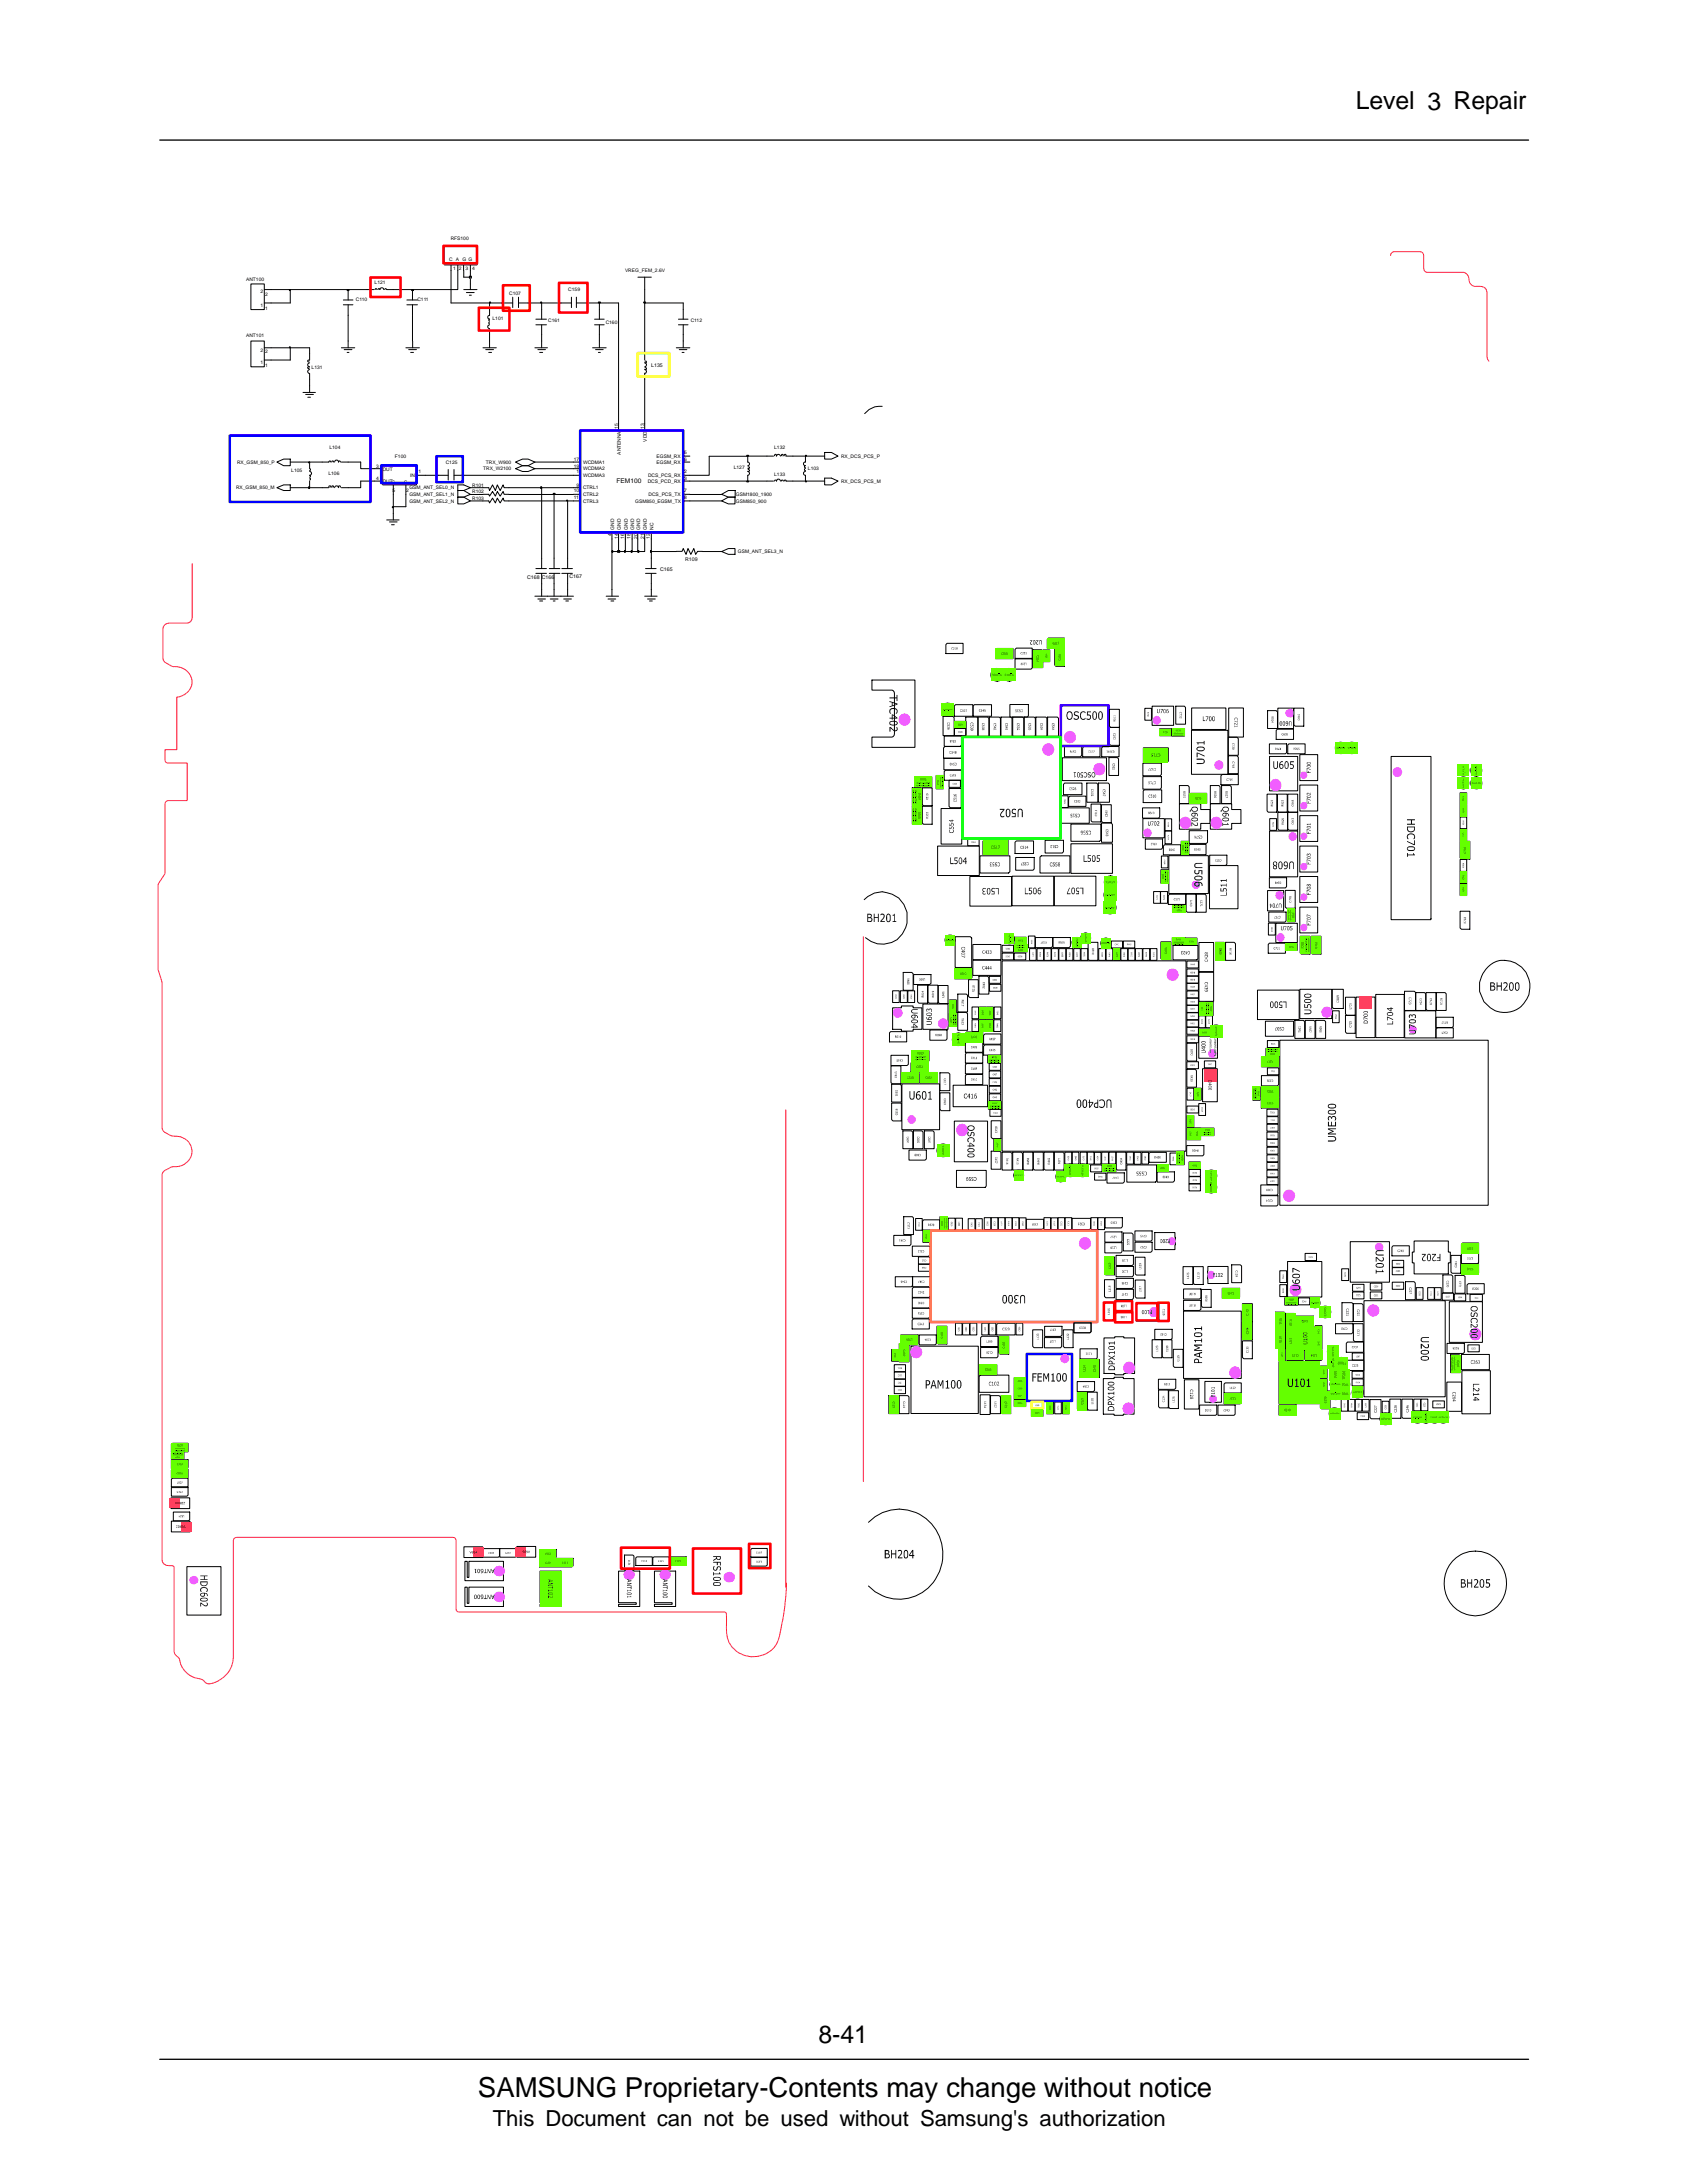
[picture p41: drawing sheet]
<svg xmlns="http://www.w3.org/2000/svg" width="216mm" height="279mm" viewBox="0 0 216 279" stroke-linecap="round" stroke-linejoin="round" font-family="sans-serif">
<defs><g id="words">
<text font-size="3.5" x="61.2" y="268.5">SAMSUNG Proprietary-Contents may change without notice</text>
<g font-size="3.2">
<text x="173.5" y="14">Level 3 Repair</text>
<text x="104.7" y="261.5">8-41</text>
</g>
<text font-size="2.8" x="63.1" y="272.1">This Document can not be used without Samsung's authorization</text>
<text font-size=".8" x="78.9" y="61.8">FEM100</text>
<g font-size=".7">
<text x="83.3" y="47">L135</text>
<text x="87.7" y="71.8">R109</text>
<text x="67.5" y="74.1">C168 C166</text>
<text x="72.9" y="74">C167</text>
<text x="84.5" y="73.1">C165</text>
</g>
<g font-size=".6">
<text x="31.5" y="35.9">ANT100</text>
<text x="57.5" y="33.4">C A</text>
<text x="57.7" y="30.8">RFS100</text>
<text x="58" y="34.5">1</text>
<text x="58.7" y="34.5">2</text>
<text x="59.2" y="33.4">G G</text>
<text x="59.6" y="34.5">3</text>
<text x="60.4" y="34.5">4</text>
<text x="80" y="34.8">VREG_FEM_2.6V</text>
<text x="33.3" y="39.3">1</text>
<text x="33.3" y="37.5">2</text>
<text x="34" y="39.6">1</text>
<text x="34" y="37.9">2</text>
<text x="45.6" y="38.5">C110</text>
<text x="47.9" y="36.3">L121</text>
<text x="53.4" y="38.5">C111</text>
<text x="63" y="41">L101</text>
<text x="65.2" y="37.7">C107</text>
<text x="70.2" y="41.2">C161</text>
<text x="72.7" y="37.3">C159</text>
<text x="77.5" y="41.4">C160</text>
<text x="88.4" y="41.2">C112</text>
<text x="31.5" y="43.1">ANT101</text>
<text x="33.3" y="46.6">1</text>
<text x="33.3" y="45">2</text>
<text x="34" y="46.9">1</text>
<text x="34" y="45.2">2</text>
<text x="39.9" y="47.2">L131</text>
<text x="30.3" y="59.3">RX_GSM_850_P</text>
<text x="42.2" y="57.4">L104</text>
<text x="48.2" y="59.9">3</text>
<text x="50.5" y="58.6">F100</text>
<text x="57" y="59.4">C125</text>
<text x="62.2" y="59.3">TRX_W900</text>
<text x="73.4" y="59">17</text>
<text x="73.4" y="59.9">19</text>
<text x="74.6" y="59.3">WCDMA1</text>
<text x="79.1" y="54.9" transform="rotate(-90 79.1 54.9)">15</text>
<text x="79.5" y="58.2" transform="rotate(-90 79.5 58.2)">ANTENNA</text>
<text x="82.4" y="54.9" transform="rotate(-90 82.4 54.9)">13</text>
<text x="82.8" y="56.5" transform="rotate(-90 82.8 56.5)">VDD</text>
<text x="84" y="58.6">EGSM_RX</text>
<text x="84" y="59.3">EGSM_RX</text>
<text x="87.5" y="58.1">5</text>
<text x="87.5" y="59">6</text>
<text x="99.1" y="57.5">L132</text>
<text x="107.6" y="58.6">RX_DCS_PCS_P</text>
<text x="30.2" y="62.6">RX_GSM_850_M</text>
<text x="37.3" y="60.4">L105</text>
<text x="42" y="60.8">L106</text>
<text x="48.2" y="61.4">4</text>
<text x="48.9" y="60.3">OUT</text>
<text x="48.9" y="61.8">OUTG</text>
<text x="50.2" y="63">5</text>
<text x="51.7" y="61.9">G</text>
<text x="52" y="63">2</text>
<text x="52.4" y="62.6">GSM_ANT_SEL0_N</text>
<text x="52.4" y="63.5">GSM_ANT_SEL1_N</text>
<text x="52.4" y="64.3">GSM_ANT_SEL2_N</text>
<text x="52.5" y="61.1">IN</text>
<text x="53.6" y="60.6">1</text>
<text x="60.4" y="63.1">R102</text>
<text x="60.4" y="62.3">R101</text>
<text x="60.4" y="64">R103</text>
<text x="61.8" y="60.2">TRX_W2100</text>
<text x="73.4" y="63">10</text>
<text x="73.4" y="63.9">11</text>
<text x="73.8" y="62.3">9</text>
<text x="73.8" y="60.6">1</text>
<text x="74.6" y="62.6">CTRL1</text>
<text x="74.6" y="60.2">WCDMA2</text>
<text x="74.6" y="61">WCDMA3</text>
<text x="74.6" y="63.5">CTRL2</text>
<text x="74.6" y="64.3">CTRL3</text>
<text x="81.3" y="64.3">GSM850_EGSM_TX</text>
<text x="82.9" y="61.8">DCS_PCD_RX</text>
<text x="82.9" y="61">DCS_PCS_RX</text>
<text x="83" y="63.5">DCS_PCS_TX</text>
<text x="87.5" y="63">7</text>
<text x="87.5" y="63.9">8</text>
<text x="87.5" y="60.6">2</text>
<text x="87.5" y="61.4">3</text>
<text x="93.9" y="60.1">L127</text>
<text x="94.2" y="63.5">GSM1800_1900</text>
<text x="94.2" y="64.3">GSM850_900</text>
<text x="99.1" y="60.9">L133</text>
<text x="103.4" y="60.2">L103</text>
<text x="107.6" y="61.8">RX_DCS_PCS_M</text>
<text x="78.3" y="68.6" transform="rotate(-90 78.3 68.6)">4</text>
<text x="78.6" y="67.8" transform="rotate(-90 78.6 67.8)">GND</text>
<text x="79.1" y="69" transform="rotate(-90 79.1 69)">14</text>
<text x="79.5" y="67.8" transform="rotate(-90 79.5 67.8)">GND</text>
<text x="79.9" y="69" transform="rotate(-90 79.9 69)">16</text>
<text x="80.3" y="67.8" transform="rotate(-90 80.3 67.8)">GND</text>
<text x="80.7" y="69" transform="rotate(-90 80.7 69)">18</text>
<text x="81.2" y="67.8" transform="rotate(-90 81.2 67.8)">GND</text>
<text x="81.6" y="69" transform="rotate(-90 81.6 69)">20</text>
<text x="81.9" y="67.8" transform="rotate(-90 81.9 67.8)">GND</text>
<text x="82.4" y="69" transform="rotate(-90 82.4 69)">21</text>
<text x="82.8" y="67.8" transform="rotate(-90 82.8 67.8)">GND</text>
<text x="83.2" y="69" transform="rotate(-90 83.2 69)">12</text>
<text x="83.6" y="67.8" transform="rotate(-90 83.6 67.8)">NC</text>
<text x="94.4" y="70.8">GSM_ANT_SEL3_N</text>
</g>
</g></defs>
<path d="M20.4 263.6h175.2" fill="none" stroke="#000" stroke-width=".17"/>
<path d="M20.8 265.5h174.8v9h-174.8z" fill="#fff"/>
<path d="M20.4 17.9h175.2" fill="none" stroke="#000" stroke-width=".17"/>
<g fill="none" stroke="#000" stroke-width=".13">
<path d="M32.1 36.3h1.7v3.3h-1.7zM33.8 37.1h.9M33.8 38.8h.9M43.9 38.4h1.3M43.9 39h1.3M44.6 37.1v1.3M44.6 39v1.4M47 37.1h.9M48 37.1l.1-.2 .1 .2M48.4 37.1l.1-.2 .1 .2a.24 .24 0 0 1 .3-.3 .24 .24 0 0 1 .2 .3M49.2 37.1l.2-.2 .1 .2h.8M52.1 39h1.3"/>
<path d="M52.1 38.4h1.3M52.8 37.1v1.3M52.8 39v1.4M56.9 31.5h4.1v2.4h-4.1zM57.7 33.9v.7M58.6 33.9v.7M59.3 33.9v.7M59.4 37.1h1.6M59.7 37.4h1M60.1 37.8h.2M60.2 33.9v.7M60.2 36.3v.8"/>
<path d="M62.7 39.6v.8a.24 .24 0 0 0-.3 .2 .24 .24 0 0 0 .3 .3l-.2 .1 .2 .1M64.4 38.8h1.2M65.6 38v1.4M66.4 38.8h1.2M66.4 38v1.4M69.3 39.6v1.3M71.8 38.8h1.3M73.1 38v1.4M73.8 38.8h1.3M73.8 38v1.4M76.7 39.6v1.3M81.6 35.5h1.8"/>
<path d="M82.5 35.5v1.6M87.4 39.6v1.3M32.1 43.6h1.7v3.3h-1.7zM33.8 44.5h.9M33.8 46.1h.9M35.4 59.1l.9-.3h.8v.8h-.8zM38.8 50.2h1.6M39.1 50.5h1M39.4 50.8h.3M39.6 47l-.1-.1-.1 .2 .2 .1M39.6 46.1a.12 .12 0 0 0-.2 0 .12 .12 0 0 0 0 .2 .12 .12 0 0 0 .2 0M39.6 47.3a.24 .24 0 0 0-.2 .3 .24 .24 0 0 0 .2 .2v.7"/>
<path d="M39.6 46.4a.25 .25 0 0 0-.2 .3 .25 .25 0 0 0 .2 .2M39.6 60h.1l-.1 .2M39.6 45.2v.9M39.6 49.4v.8M39.6 59.1v.9M41.2 59.1h.9l.1-.1 .1 .1M42.5 59.1l.1-.1 .1 .1M42.8 59.1l.1-.1a.26 .26 0 0 1 .4 0v.1l.1-.1 .2 .1M43.7 59.1h.9M43.7 44.5h1.7M44 44.7h1M44.4 45.1h.3"/>
<path d="M44.6 43.6v.9M47.9 60h1.1M49 59.5h4.3v2.6h-4.3zM51.9 44.5h1.8M52.3 44.7h1M52.6 45.1h.3M52.8 43.6v.9M61.8 44.5h1.7M62.2 44.7h1M62.5 45.1h.4M62.7 41.6a.24 .24 0 0 0-.3 .3l.3 .2v.7M62.7 41.2l-.2 .1 .2 .2"/>
<path d="M62.7 43.6v.9M66 60l.9-.4h.7l.9 .4-.9 .3h-.7zM66 59.1l.9-.3h.7l.9 .3-.9 .5h-.7zM68.5 44.5h1.6M68.6 40.9h1.3M68.6 41.6h1.3M68.8 44.7h1M69.1 45.1h.3M69.3 41.6v1.2M69.3 43.6v.9M73.4 59.1h.9M73.4 60h.9"/>
<path d="M74.3 55.1h13.1v13h-13.1zM75.8 44.5h1.8M76.1 41.6h1.2M76.1 40.9h1.2M76.2 44.7h1M76.6 45.1h.2M76.7 41.6v1.2M76.7 43.6v.9M79.2 54.3v.8M82.5 47.3a.23 .23 0 0 1 .2 .2 .23 .23 0 0 1-.2 .3v.7M82.5 45.2v.9M82.5 54.3v.8"/>
<path d="M82.6 46.2a.12 .12 0 0 1 .1 .1 .12 .12 0 0 1-.1 .1h-.1a.27 .27 0 0 1 .2 .3 .27 .27 0 0 1-.2 .2M82.6 47.1a.12 .12 0 0 1 .1 0 .12 .12 0 0 1 0 .2 .12 .12 0 0 1-.2 0M86.6 44.5h1.7M86.8 40.9h1.3M86.8 41.6h1.3M86.9 44.7h1M87.3 45.1h.2M87.4 59.1h.9M87.4 58.4h.9M87.4 41.6v1.2M87.4 43.6v.9M95.7 58.4v.7a.23 .23 0 0 1 .2 .3 .23 .23 0 0 1-.2 .2"/>
<path d="M95.7 59.8l.2 .1v.1l-.2-.1M98.1 58.4h.9M99.1 58.3v-.1l.2-.1 .1 .2-.1 .1M99.4 58.4a.25 .25 0 0 1 .2-.3 .25 .25 0 0 1 .3 .3M100 58.3a.12 .12 0 0 1 0-.1 .12 .12 0 0 1 .2 0 .12 .12 0 0 1 0 .2M100.4 58.3v-.1l.1-.1 .1 .2v.1M100.6 58.4h.9M103.1 58.4v.7h-.1a.26 .26 0 0 0 0 .5h.1l-.1 .1v.1l.1 .1M103.1 60h-.1v.2h.1M105.5 57.9h.9l.9 .5-.9 .4h-.9zM35.4 62.4l.9-.3h.8v.7h-.8zM39.6 61.2l.1 .1-.1 .1"/>
<path d="M39.6 60.3a.24 .24 0 0 1 .3 .3 .24 .24 0 0 1-.3 .2l.1 .1-.1 .2M39.6 61.6v.8M41.2 62.4h.9M42.3 62.4a.12 .12 0 0 0-.1-.2 .12 .12 0 0 0-.1 .2M42.7 62.4v-.2h-.2v.2M42.8 62.4a.24 .24 0 0 1 .3-.2 .24 .24 0 0 1 .2 .2M43.6 62.4a.14 .14 0 0 0-.2-.2 .12 .12 0 0 0-.1 .2M43.7 62.4h.9M47.9 61.6h1.1M49.5 66.5h1.6M49.8 66.8h1M50.1 67.2h.4"/>
<path d="M50.3 62.1v1.2M50.3 65.7v.8M51.9 62.1v1.2M53.3 60.8h1.1M56.1 60.8h1.3M57.4 60.1v1.3M58.1 60.8h1.3M58.1 60.1v1.3M58.6 63.6h.8l.8 .5-.8 .4h-.8zM58.6 62.8h.8l.8 .5-.8 .3h-.8zM58.6 62.1h.8l.8 .3-.8 .4h-.8zM61.8 64.1h.7l.2 .3 .3-.6 .4 .6 .2-.6 .4 .6 .4-.6 .1 .3h.6"/>
<path d="M61.8 62.4h.7l.2 .4 .3-.7 .4 .7 .2-.7 .4 .7 .4-.7 .1 .3h.6M61.8 63.3h.7l.2 .2 .3-.6 .4 .6 .2-.6 .4 .6 .4-.6 .1 .4h.6M68.5 76.3h4.9M68.6 72.8h1.3M68.6 73.4h1.3M68.8 76.7h1M69.1 76.9h.3M69.3 62.4v10.4M69.3 73.4v2.9M70.3 73.4h1.3M70.3 72.8h1.3M70.4 76.7h1"/>
<path d="M70.8 76.9h.2M70.9 63.3v9.5M70.9 73.4v2.9M71.9 73.4h1.4M71.9 72.8h1.4M72.1 76.7h1M72.4 76.9h.3M72.6 64.1v8.7M72.6 73.4v2.9M73.4 62.4h.9M73.4 64.1h.9M73.4 60.8h.9"/>
<path d="M73.4 63.3h.9M77.6 76.3h1.6M77.8 76.7h1M78.2 76.9h.3M78.3 68.1v.9M78.3 70.6v5.7M79.2 68.1v.9M80 68.1v.9M80.9 68.1v.9M81.6 68.1v.9M82.5 68.1v.9M82.5 76.3h1.6"/>
<path d="M82.6 72.8h1.4M82.6 73.4h1.4M82.9 76.7h1M83.1 76.9h.4M83.4 68.1v.9M83.4 70.6v2.2M83.4 73.4v2.9M86.6 70.6h.7l.1-.4 .4 .8 .3-.8 .3 .8 .4-.8 .2 .8 .3-.4h.6M87.4 64.1h.9M87.4 61.6h.9M87.4 60.8h.9M87.4 63.3h.9"/>
<path d="M92.4 63.3l.8-.5h.9v.8h-.9zM92.4 64.1l.8-.5h.9v.9h-.9zM92.4 70.6l.8-.4h.9v.8h-.9zM95.7 60.3a.24 .24 0 0 1 .2 .3 .24 .24 0 0 1-.2 .2v.8M95.7 60.1a.12 .12 0 0 1 .2 0 .12 .12 0 0 1 0 .2 .12 .12 0 0 1-.2 0M98.1 61.6h.9M99.1 61.6l.1-.2h.1l.1 .2a.24 .24 0 0 1 .3-.3l.2 .3M100 61.6l.1-.2h.1v.2M100.4 61.6v-.2h.1l.1 .2h.9M103.1 60.3l-.1 .1a.26 .26 0 0 0 0 .4h.1v.8M105.5 61.2h.9l.9 .4-.9 .5h-.9z"/>
</g>
<path d="M78.3 70.5h.1v.2h-.1z" fill="#c2c2c2"/>
<path d="M78.3 70.5h.1v.2h-.1zM78.3 69v1.6h.9" fill="none" stroke="#000" stroke-width=".13"/>
<path d="M79 70.5h.3v.2h-.3z" fill="#c2c2c2"/>
<path d="M79 70.5h.3v.2h-.3zM79.2 69v1.6h.8" fill="none" stroke="#000" stroke-width=".13"/>
<path d="M79.9 70.5h.1v.2h-.1z" fill="#c2c2c2"/>
<path d="M79.9 70.5h.1v.2h-.1zM80 69v1.6h.9" fill="none" stroke="#000" stroke-width=".13"/>
<path d="M80.8 70.5h.1v.2h-.1z" fill="#c2c2c2"/>
<path d="M80.8 70.5h.1v.2h-.1zM80.9 69v1.6h.7" fill="none" stroke="#000" stroke-width=".13"/>
<path d="M81.6 70.5h.2v.2h-.2z" fill="#c2c2c2"/>
<path d="M81.6 70.5h.2v.2h-.2zM81.6 69v1.6h.9v-1.6" fill="none" stroke="#000" stroke-width=".13"/>
<path d="M83.2 70.5h.2v.2h-.2z" fill="#c2c2c2"/>
<path d="M50.3 64.9v.8M83.2 70.5h.2v.2h-.2zM83.4 69v1.6h3.2M89.9 70.6h2.5" fill="none" stroke="#000" stroke-width=".13"/>
<path d="M50.2 64.9h.1v.1h-.1z" fill="#c2c2c2"/>
<path d="M50.2 64.9h.1v.1h-.1zM51.9 63.3v1.6h-1.6v-1.6M60.2 64.1h1.6M65.1 64.1h7.5" fill="none" stroke="#000" stroke-width=".13"/>
<path d="M72.5 64h.1v.1h-.1z" fill="#c2c2c2"/>
<path d="M60.2 63.3h1.6M65.1 63.3h5.8M72.5 64h.1v.1h-.1zM72.6 64.1h.8M88.3 64.1h4.1" fill="none" stroke="#000" stroke-width=".13"/>
<path d="M70.8 63.1h.2v.2h-.2z" fill="#c2c2c2"/>
<path d="M37.1 62.4h2.5M70.8 63.1h.2v.2h-.2zM70.9 63.3h2.5M88.3 63.3h4.1" fill="none" stroke="#000" stroke-width=".13"/>
<path d="M39.5 62.3h.1v.2h-.1z" fill="#c2c2c2"/>
<path d="M39.5 62.3h.1v.2h-.1zM39.6 62.4h1.6M46.2 61.6v.8h-1.6M60.2 62.4h1.6M65.1 62.4h4.2" fill="none" stroke="#000" stroke-width=".13"/>
<path d="M69.2 62.3h.1v.2h-.1z" fill="#c2c2c2"/>
<path d="M46.2 61.6h1.7M69.2 62.3h.1v.2h-.1zM69.3 62.4h4.1M88.3 61.6h7.4" fill="none" stroke="#000" stroke-width=".13"/>
<path d="M95.6 61.6h.2v.1h-.2z" fill="#c2c2c2"/>
<path d="M95.6 61.6h.2v.1h-.2zM95.7 61.6h2.4M101.5 61.6h1.6" fill="none" stroke="#000" stroke-width=".13"/>
<path d="M103.1 61.6h.1v.1h-.1z" fill="#c2c2c2"/>
<path d="M37.1 59.1h2.5M46.2 59.1v.9h1.7M68.5 60h4.9M90.8 58.4v2.4h-2.5M54.4 60.8h1.7M59.4 60.8h14M103.1 61.6h.1v.1h-.1zM103.1 61.6h2.4" fill="none" stroke="#000" stroke-width=".13"/>
<path d="M39.5 59.1h.1v.1h-.1z" fill="#c2c2c2"/>
<path d="M39.5 59.1h.1v.1h-.1zM39.6 59.1h1.6M44.6 59.1h1.6M68.5 59.1h4.9M90.8 58.4h4.9" fill="none" stroke="#000" stroke-width=".13"/>
<path d="M95.6 58.3h.2v.1h-.2z" fill="#c2c2c2"/>
<path d="M95.6 58.3h.2v.1h-.2zM95.7 58.4h2.4M101.5 58.4h1.6" fill="none" stroke="#000" stroke-width=".13"/>
<path d="M103.1 58.3h.1v.1h-.1z" fill="#c2c2c2"/>
<path d="M79.2 38.8v15.5M82.5 38.8v6.4M34.7 44.5h2.4v1.6h-2.4M39.6 44.5v.7M39.6 48.5v.9M82.5 48.5v5.8M103.1 58.3h.1v.1h-.1zM103.1 58.4h2.4" fill="none" stroke="#000" stroke-width=".13"/>
<path d="M37 44.4h.1v.1h-.1z" fill="#c2c2c2"/>
<g fill="none" stroke="#000" stroke-width=".13">
<path d="M37.1 37.1v1.7h-2.4M57.7 34.6v4.2h5v.8M69.3 38.8v.8M76.7 38.8v.8M87.4 38.8v.8M37 44.4h.1v.1h-.1zM37.1 44.5h2.5M44.6 40.4v3.2M52.8 40.4v3.2M62.7 42.8v.8M69.3 42.8v.8M76.7 42.8v.8"/>
<path d="M87.4 42.8v.8"/>
</g>
<path d="M62.7 38.7h.1v.1h-.1z" fill="#c2c2c2"/>
<path d="M62.7 38.7h.1v.1h-.1zM62.7 38.8h1.7M67.6 38.8h1.7" fill="none" stroke="#000" stroke-width=".13"/>
<path d="M69.2 38.7h.1v.1h-.1z" fill="#c2c2c2"/>
<path d="M69.2 38.7h.1v.1h-.1zM69.3 38.8h2.5M75.1 38.8h1.6" fill="none" stroke="#000" stroke-width=".13"/>
<path d="M76.6 38.7h.2v.1h-.2z" fill="#c2c2c2"/>
<path d="M76.6 38.7h.2v.1h-.2zM76.7 38.8h2.5" fill="none" stroke="#000" stroke-width=".13"/>
<path d="M82.4 38.7h.2v.1h-.2z" fill="#c2c2c2"/>
<path d="M34.7 37.1h2.4M82.4 38.7h.2v.1h-.2zM82.5 37.1v1.7h4.9" fill="none" stroke="#000" stroke-width=".13"/>
<path d="M37 37.1h.1v.1h-.1z" fill="#c2c2c2"/>
<path d="M37 37.1h.1v.1h-.1zM37.1 37.1h7.5" fill="none" stroke="#000" stroke-width=".13"/>
<path d="M44.4 37.1h.3v.1h-.3z" fill="#c2c2c2"/>
<path d="M44.4 37.1h.3v.1h-.3zM44.6 37.1h2.4M50.3 37.1h2.5" fill="none" stroke="#000" stroke-width=".13"/>
<path d="M52.7 37.1h.2v.1h-.2z" fill="#c2c2c2"/>
<path d="M52.7 37.1h.2v.1h-.2zM58.6 34.6v2.5h-5.8M59.4 34.6v.9h.8v.8" fill="none" stroke="#000" stroke-width=".13"/>
<path d="M60.1 35.3h.2v.3h-.2z" fill="#c2c2c2"/>
<g fill="none" stroke="#000" stroke-width=".13">
<path d="M60.1 35.3h.2v.3h-.2zM60.2 34.6v.9M112.9 52a2.42 2.42 0 0 0-2.2 .9M111.6 87h5.5v8.7h-5.5v-1.4h2.6l.1-.1 .2-.3-.1-5.3-.2-.3h-2.6zM117.2 99.4h2.1v1.3h-2.2v-1.1zM119.8 99.3h.9v1.7h-.9zM120.7 91.7h1.3l.1 .2v2.2h-1.4zM120.8 95.7l.1-.2h2.2v1.5h-2.3zM120.8 97.1h2.4v1.3l-.2 .1h-2.2zM120.8 94.2h2.2v1.2l-.1 .1h-2.1zM121 98.6h2v1.3h-2.2v-1.2zM121.2 82.3h2.1v1.4h-2.2v-1.2z"/>
<path d="M121.5 99.9h1.4v.9h-1.4zM122.2 93.2h1.4v.9h-1.4zM122.2 92.3h1.4v.9h-1.4zM122.3 90.2h2.2v1.5h-2.4v-1.3zM123.6 91.8h1.4l.2 .1v2.3h-1.6zM124.7 90.2h2.2v1.5h-2.4v-1.3zM125.1 91.8h1.3l.2 .1v2.3h-1.5zM126.6 91.8h1.3l.1 .1v2.3h-1.4zM127.6 83h2v1.3h-2.2v-1.1zM128.1 91.8h1.2l.2 .1v2.3h-1.4zM128.7 85.7a.79 .79 0 0 1 1.1 .2 .79 .79 0 0 1-.2 1.1 .79 .79 0 0 1-1.1-.3l-.1-.3 .1-.4zM129.2 90.2h2.4v1.4l-.1 .2h-2.3z"/>
<path d="M129.6 91.8h1.3l.1 .1v2.3h-1.4zM129.9 84.3h2.2v1.2l-.1 .1h-2.1zM129.9 84.3v-1.2l.2-.1h2v1.3h-2.2M131.1 91.8h1.3l.1 .1v2.3h-1.4zM132.2 83.2h1.1l.2 .1v2.1h-1.3zM132.6 91.8h1.2l.2 .1v2.3h-1.4zM133.5 83.2h.8v1.5h-.8zM134.1 91.8h1.2l.2 .1v2.3h-1.4zM134.2 81.7h2v1.3h-2.2v-1.2zM135 83h1.2v2.3h-1.1l-.1-.2zM136 97h5.6v2.9h-5.6zM136.2 95.5h2.2v1.2l-.1 .2h-2.1z"/>
<path d="M138.7 95.5h2.1v1.4h-2.2v-1.2zM141.2 95.5h2v1.4h-2.2v-1.2zM141.9 97h1.1l.2 .1v2.2h-1.3zM142 93.1h1.3v2.3h-1.1l-.2-.2zM142 90.8h1.3v2.3h-1.1l-.2-.2zM146.3 97.7h2.3v1.4l-.1 .2h-2.2zM146.3 99.4h2.3v1.4l-.1 .2h-2.2zM146.3 95.7h3.2v1.7l-.1 .2h-3.1zM146.5 90.7h.9v1.5h-.9zM147.4 90.4h2.8v2.4h-2.8zM148.4 93.3h1.5v.9h-1.5zM149.9 93.2h1.7v1h-1.7z"/>
<path d="M150.5 90.4h1.1l.1 .2v2.1h-1.2zM152.5 93.5h4.6v5.6h-4.6zM152.5 90.6h4.4v2.8h-4.4zM156.4 99.1h2.1v1.3h-2.2v-1.1zM157.2 96.7h1.1l.2 .2v2.1h-1.3zM157.2 94.4h1.1l.2 .1v2.2h-1.3zM157.2 90.6h1.9v3.7h-1.9zM162.2 91h1.1l.2 .1v2.1h-1.3zM162.5 95.2h2.2v1.1l-.2 .2h-2zM162.5 96.8h3.6v4.4h-3.6zM163.5 93.3h2v1.3h-2.2v-1.1zM163.5 90.6h2v2.6h-2z"/>
<path d="M164.8 95.4l.2-.2h2v1.3h-2.2zM165.6 90.6h1.3v2.3h-1.1l-.2-.1zM166.3 96.6h2.3v3.3h-2.3zM178 96.8h5.1v20.9h-5.1zM110.6 115.1a3.1 3.1 0 0 1 3.6-.7 3.4 3.4 0 0 1 1.9 3.2 3.4 3.4 0 0 1-2 3 3.2 3.2 0 0 1-3.3-.6M116.8 100.8h1l.2 .2v2.1h-1.2zM116.8 103.2h1l.2 .2v2.1h-1.2zM118 100.8h1.3v2.3h-1.1l-.2-.1zM118 103.2h1.3v2.3h-1.1l-.2-.2zM120 108.3h5.3v3.8h-5.3zM120.4 103.5h2.7v4.5h-2.7zM121.5 100.9h1.5v2.5h-1.4l-.1-.2z"/>
<path d="M122.2 119.9h2l.2 .2v3.7h-2.2zM123.8 107.4h1.5v.8h-1.5zM124.1 112.2h5.4v3.8h-5.4zM125.4 109.5h3.8v2.1l-.1 .1h-3.7zM125.8 107.7l.2-.2h3v1.9h-3.2zM129.5 112.1h5.4v3.8h-5.4zM129.9 120h1.4v.8h-1.4zM130 109.7h2.4v1.5l-.2 .2h-2.2zM130.1 107.6h2.2v1.6h-2.4v-1.4zM131.6 119.8h.9v1.5h-.9zM132.5 120h2.2v1.1l-.1 .2h-2.1zM133.1 109.7l.2-.2h3.6v2.2h-3.8z"/>
<path d="M133.8 107.5h2.3v1.5l-.1 .2h-2.2zM134.8 120h2.2v1.1l-.2 .2h-2zM134.9 112.1h5.4v3.8h-5.4zM135.8 103.4h3.6v2h-3.6zM135.8 101.9h.9v1.5h-.9zM136.2 100.2h2.3v1.5h-2.4v-1.3zM136.9 101.9h2.1v1.3h-2.2v-1.1zM137.1 108h5.3v3.8h-5.3zM137.1 105.5h3.8v2l-.2 .2h-3.6zM139.1 100.2h1.3l.1 .2v2.3h-1.4zM139.6 102.9h1.3v2.3h-1.1l-.2-.1zM140.6 100.2h1.2l.2 .2v2.3h-1.4z"/>
<path d="M141 105.3h1.2l.2 .2v2.3h-1.4zM141 103h1.2v2.3h-1.1l-.1-.2zM146.2 103.4h2.2v1.1l-.1 .2h-2.1zM146.3 104.8h2.7v2.4h-2.7zM146.5 101.1h2.2v1.6h-2.4v-1.5zM146.6 107.4h2.2v1.1l-.2 .2h-2zM147.6 114.1h.9v1.5h-.9zM148.5 114.1h.9v1.5h-.9zM148.6 111.3h.9v1.8h-.9zM148.6 109.6h.9v1.5h-.9zM149 108.1h2.1v1.3h-2.2v-1.1zM149.1 104.8h.8v1.5h-.8z"/>
<path d="M149.1 106.4h.8v1.6h-.8zM149.6 109.5h5v4.9h-5zM149.7 114.4h2v1.4h-2.2v-1.2zM150 120h1.7v.9h-1.7zM150.1 115.8h1.6v1h-1.6zM150.9 100.5h1.1l.2 .2v2.1h-1.3zM150.9 102.9h2.8v.7h1.2v1.8h-1.2v.7h-2.8zM151.2 107.7h.9v1.7h-.9zM151.8 114.4h1.3v2.4h-1.1l-.2-.2zM152.2 106.3h2.3v1.5l-.1 .2h-2.2zM152.3 108.1h2v1.3h-2.2v-1.2zM152.4 101.5h2v1.3h-2.2v-1.1z"/>
<path d="M153.1 114.4h1.1l.2 .2v2.2h-1.3zM154.8 110.8h3.6v5.5h-3.6zM154.8 109.5h2.2v1.1l-.1 .2h-2.1zM154.9 100.5h1.1l.1 .2v2.1h-1.2zM154.9 102.9h2.7v.7h1.2v1.8h-1.2v.7h-2.7zM156.3 100.5h1.1l.2 .2v2.1h-1.3zM162.2 101.6h1.2v2.3h-1.1l-.1-.1zM162.2 114h2.1v2.6h-2.1zM162.3 118.2h.9v1.5h-.9zM162.4 116.7h2.2v1.2l-.2 .1h-2zM162.5 112.3h2.2v1.2l-.2 .1h-2zM162.5 106.4h3.6v5.8h-3.6z"/>
<path d="M162.5 104.8h.9v1.5h-.9zM163.3 118.2h2.7v2.4h-2.7zM163.5 101.6h1.2v2.3h-1.1l-.1-.1zM163.5 104h1.3v2.3h-1.1l-.2-.2zM164.5 114h1.3v2.2h-1.1l-.2-.1zM164.8 116.3h1v1.7h-1zM164.8 104h1.3v2.3h-1.1l-.2-.2zM164.8 101.6h1.3v2.3h-1.1l-.2-.1zM166.3 104.4h2.3v3.3h-2.3zM166.3 100.5h2.3v3.3h-2.3zM166.3 108.3h2.3v3.3h-2.3zM166.3 116.1h2.3v3.3h-2.3z"/>
<path d="M166.3 112.2h2.3v3.3h-2.3zM166.4 119.8h1.2v2.3h-1.1l-.1-.2zM167.8 119.8h1.3v2.3h-1.1l-.2-.2zM186.9 107.7h1.2v2.3h-1.1l-.1-.2zM186.9 116.6h1.2v2.3h-1.1l-.1-.1zM186.9 111.5h.8v1.6h-.8zM186.9 113.1h.8v1.5h-.8zM186.9 110h.8v1.5h-.8zM186.9 106.1h.8v1.5h-.8zM186.9 101.5h.8v1.5h-.8zM186.9 103h.8v1.5h-.8zM186.9 104.6h.8v1.5h-.8z"/>
<path d="M114 132h2v1.3h-2.2v-1.1zM114 135.1h2.2v1.1l-.1 .2h-2.1zM114 136.4h1.3v2.3h-1.1l-.2-.1zM114.1 138.8h1.1l.2 .1v2.2h-1.3zM114.2 126.8h.9v1.5h-.9zM114.2 129h1.2v-.2h1.5v.2h1.1v2.7h-1.1v.3h-1.5v-.3h-1.2zM115.2 126.8h.9v1.5h-.9zM115.4 138.7h4.8v5.9h-4.8zM115.5 137.3h2.1v1.3h-2.2v-1.2zM115.6 124.5h1.1l.2 .1v2.1h-1.3zM116.2 126.8h.9v1.5h-.9zM116.7 135.9h2.1v1.3h-2.2v-1.1z"/>
<path d="M116.8 134.5h2.1v1.3h-2.2v-1.2zM116.9 124.7h2.2v1.2l-.1 .1h-2.1zM117.4 126.1h1.3v2.3h-1.1l-.2-.2zM117.9 137.3h2.1v1.3h-2.2v-1.2zM118.1 128.5h3.2v3.2h-3.2zM118.8 126.1h1.2v2.3h-1.1l-.1-.2zM119 131.8h2.2v1.2l-.1 .1h-2.1zM120.1 126.1h1.2v2.3h-1.1l-.1-.1zM120.3 139.9h1.3v2.3h-1.1l-.2-.2zM120.3 137.3h1.1l.2 .2v2.1h-1.3zM121.5 129.7h.9v1.7h-.9zM121.5 128h.9v1.6h-.9z"/>
<path d="M122 138.9h4.4v2.7h-4.4zM122.2 124h2.2v1.1l-.2 .2h-2zM122.6 129.6h1.1l.1 .2v2.1h-1.2zM122.6 127.2h1.1l.1 .2v2.1h-1.2zM123.7 136.1h2.1v1.3h-2.3v-1.1zM123.7 133.4h2.1v1.3h-2.3v-1.2zM123.7 137.5h2.1v1.3h-2.3v-1.1zM123.7 134.7h2.1v1.4h-2.3v-1.2zM123.7 132.1h2.1v1.3h-2.3v-1.2zM124 125.4h1.2v2.3h-1.1l-.1-.2zM124.4 130.5h.8v1.5h-.8zM124.4 128.9h.8v1.5h-.8z"/>
<path d="M124.5 120.9h3.6v1.9h-3.6zM124.5 122.9h3.6v1.9h-3.6zM125.3 124.9h1.1l.2 .2v2.1h-1.3zM125.3 128.9h.9v1.5h-.9zM125.3 130.5h.9v1.5h-.9zM126 133.7h2.1v1.3h-2.2v-1.1zM126 132.3h2.1v1.3h-2.2v-1.1zM126.3 128.9h.8v1.5h-.8zM126.3 130.5h.8v1.5h-.8zM126.4 135.1h1.7v1h-1.7zM126.6 136.1h1.5v.9h-1.5zM126.6 137.1h1.5v.9h-1.5z"/>
<path d="M126.6 125h1.5v.9h-1.5zM126.6 140h1.5v.9h-1.5zM126.6 138h1.5v.9h-1.5zM126.6 139h1.5v.9h-1.5zM126.6 126h1.5v.9h-1.5zM127.2 130.5h.9v1.5h-.9zM127.2 128.9h.9v1.5h-.9zM128.2 122h1.5v.9h-1.5zM128.2 121h1.5v.9h-1.5zM128.2 123h23.6v24.3h-23.6zM129.8 122h1.5v.9h-1.5zM129.8 120.9h1.7v.9h-1.7z"/>
<path d="M131.8 121.4h.8v1.5h-.8zM132.7 121.4h.9v1.5h-.9zM133.6 121.4h.9v1.5h-.9zM134.6 121.4h.8v1.5h-.8zM135.5 121.4h.9v1.5h-.9zM136.5 121.4h.8v1.5h-.8zM137.4 121.4h.9v1.5h-.9zM138.3 121.4h.9v1.5h-.9zM139.3 120.6h1.2v2.3h-1.1l-.1-.2zM140.6 121.4h.9v1.5h-.9zM141.6 121.4h.8v1.5h-.8zM142.2 120.4h1.5v.9h-1.5z"/>
<path d="M142.5 121.4h.9v1.5h-.9zM143.4 121.4h.9v1.5h-.9zM143.8 120.4h1.4v.9h-1.4zM144.4 121.4h.8v1.5h-.8zM145.3 121.4h.9v1.5h-.9zM146.3 121.4h.8v1.5h-.8zM147.2 121.4h.9v1.5h-.9zM148.6 120.5h1.2v2.3h-1.1l-.1-.1zM150.1 121h3.2v1.7l-.1 .2h-3.1zM151.7 120.1h1.5v.8h-1.5zM151.9 125.9h1.5v.8h-1.5zM151.9 123h1.5v.9h-1.5z"/>
<path d="M151.9 131.5h1.5v.9h-1.5zM151.9 130.6h1.5v.8h-1.5zM151.9 126.8h1.5v.9h-1.5zM151.9 127.8h1.5v.9h-1.5zM151.9 129.6h1.5v.9h-1.5zM151.9 128.7h1.5v.9h-1.5zM151.9 136.9h1.1l.1 .1v2.1h-1.2zM151.9 133.5h1.2v2.3h-1.1l-.1-.1zM151.9 135.9h1.5v.9h-1.5zM151.9 124.9h1.5v.9h-1.5zM151.9 124h1.5v.9h-1.5zM151.9 132.6h1.5v.9h-1.5z"/>
<path d="M151.9 139.3h.9v1.5h-.9zM152.8 139.3h.9v1.5h-.9zM153.4 128.3h.9v1.7h-.9zM153.4 130h.9v1.5h-.9zM153.4 132.6h2.4v2.8h-2.4zM153.4 131.7h1.5v.9h-1.5zM153.4 124.4h1.9v3.8h-1.9zM153.4 120.6h1.9v3.8h-1.9zM153.9 136.8h1.9v4.2h-1.9zM154.1 135.8h1.5v.9h-1.5zM154.3 130h.9v1.5h-.9zM154.3 128.2h1v1.8h-1z"/>
<path d="M155.6 120.6h1.1l.1 .2v2.1h-1.2zM156.8 120.6h1.1l.2 .2v2.1h-1.3zM160.3 139.1h1v1.7h-1zM160.9 126.7h5.4v3.8h-5.4zM161.4 139.2l.2-.1h2v1.3h-2.2zM161.4 137.7h2.2v1.1l-.1 .2h-2.1zM161.4 135.2h2.2v1.2l-.1 .1h-2.1zM161.9 130.7h3.6v1.9h-3.6zM162 134.2h1.7v1h-1.7zM162.2 136.7h1.5v.9h-1.5zM162.2 133.2h1.5v.9h-1.5zM162.5 120.7h2v1.3h-2.2v-1.1z"/>
<path d="M163.8 133.1h26.7v21.2h-26.7zM164.5 120.8h1.5v.8h-1.5zM165.7 130.6h1.1l.2 .2v2.1h-1.3zM166.3 126.6h4.1v3.8h-4.1zM167 130.6h1.1l.2 .1v2.2h-1.3zM168.4 130.6h1.1l.2 .1v2.2h-1.3zM170.5 126.6h1.4v2.5h-1.3l-.1-.2zM170.5 129.4h.9v1.5h-.9zM172.2 130h1.2v2.2h-1.1l-.1-.1zM172.2 127.6h1.2v2.3h-1.1l-.1-.1zM173.5 127.6h2.5v5.2h-2.5zM176.1 127.3h3.6v5.5h-3.6z"/>
<path d="M179.7 126.9h1.3l.2 .1v2.3h-1.5zM179.8 129.4h3.9v3.4h-3.9zM181.2 127h1.1l.2 .2v2.1h-1.3zM182.5 127h1.3v2.3h-1.2l-.1-.1zM183.8 130.2h2.2v1.2l-.2 .1h-2zM183.8 127h1.1l.2 .2v2.1h-1.3zM184 131.5l-.2 .2v1.1h2.2v-1.2h-2M190.6 123.6a3.2 3.2 0 0 1 3.5-.3 3.2 3.2 0 0 1 1.7 3.1 3.3 3.3 0 0 1-4.6 2.9 3.3 3.3 0 0 1-1-5.3zM114.1 141.2h1.3v2.3h-1.1l-.2-.2zM114.4 158.1h2.2v1.2l-.2 .1h-2zM115.5 144.7h1.1l.2 .2v2.1h-1.3zM115.7 155.7h1.1l.1 .2v2.1h-1.2z"/>
<path d="M116.3 147.2h2.3v1.1l-.2 .2h-2.1zM116.8 159.5h2.2v1.1l-.2 .2h-2zM116.9 144.7h1.1l.1 .2v2.1h-1.2zM117.2 156h.8v1.5h-.8zM118.1 157.5h.9v1.5h-.9zM118.2 156.1h2.1v1.3h-2.2v-1.1zM118.3 144.7h1.1l.1 .2v2.1h-1.2zM120.3 155.7h.9v1.7h-.9zM121.3 155.9h.9v1.5h-.9zM122.1 143.5h4.3v5.2h-4.3zM122.3 155.9h.9v1.5h-.9zM122.4 149.8h3.8v2l-.1 .2h-3.7z"/>
<path d="M123.9 156h.9v1.5h-.9zM124.9 156h.8v1.5h-.8zM126 155.9h.8v1.5h-.8zM126.5 141h1.6v1h-1.6zM126.7 142h1.4v.9h-1.4zM126.9 147.3h1.1l.1 .2v2.1h-1.2zM126.9 143.4h1.2v2.3h-1.1l-.1-.1zM126.9 155.9h.8v1.5h-.8zM127.2 145.8h.9v1.5h-.9zM127.8 155.9h.8v1.5h-.8zM128.2 147.5h1.1l.2 .1v2.2h-1.3zM128.7 155.9h.8v1.5h-.8z"/>
<path d="M129.6 155.9h.8v1.5h-.8zM129.6 147.5h1.1l.2 .1v2.2h-1.3zM130.5 155.9h.8v1.5h-.8zM130.9 147.5h1.3v2.3h-1.1l-.2-.2zM131.3 156.1h2.3v1.1l-.2 .1h-2.1zM132.2 147.5h1.3v2.3h-1.1l-.2-.2zM133.6 155.9h.9v1.5h-.9zM133.6 147.5h1.3v2.3h-1.1l-.2-.2zM134.5 155.9h.9v1.5h-.9zM134.9 147.5h1.1l.2 .1v2.2h-1.3zM135.4 155.9h.8v1.5h-.8zM136.3 147.5h.9v1.5h-.9z"/>
<path d="M136.3 155.9h.9v1.5h-.9zM137.2 155.9h2.4v1.3l-.2 .2h-2.2zM137.2 147.5h.9v1.5h-.9zM138.2 147.5h.9v1.5h-.9zM139.1 147.5h.9v1.5h-.9zM139.6 149.1h1.4v.9h-1.4zM139.6 155.9h.9v1.5h-.9zM140.1 147.5h.8v1.5h-.8zM140.1 150.2h1.4v.8h-1.4zM140.5 155.9h.9v1.5h-.9zM141 147.5h.9v1.5h-.9zM141.1 149h1.7v1h-1.7z"/>
<path d="M141.4 157.7h2.2v1.1l-.2 .2h-2zM141.4 159h2.2v1.2l-.2 .2h-2zM141.4 155.9h2.2v1.1l-.1 .2h-2.1zM141.7 150.1h2.2v1.2l-.2 .1h-2zM141.9 147.5h.9v1.5h-.9zM142.9 147.5h1.2v2.3h-1.1l-.1-.2zM143.8 157.8h1l.2 .2v2.1h-1.2zM144.2 147.5h.9v1.5h-.9zM144.2 149.1h3.8v2l-.1 .2h-3.7zM145.2 147.5h.8v1.5h-.8zM145.2 157.5h2.2v1.2l-.1 .2h-2.1zM145.2 159h2.2v1.1l-.1 .2h-2.1z"/>
<path d="M146.1 147.5h.9v1.5h-.9zM147 147.6l.2-.1h2.1v1.3h-2.3zM147.8 157.8h2.6v2.1h-2.6zM148.1 150h2.2v1.1l-.2 .2h-2zM148.1 149.1h1.4v.8h-1.4zM149.7 147.6h.9v1.5h-.9zM150.6 147.4h1v1.7h-1zM151.9 146.6h2.2v1.2l-.2 .1h-2zM151.9 141.6h1.5v.9h-1.5zM151.9 142.8h.9v1.5h-.9zM151.9 144.4h.9v1.5h-.9zM152.2 151.5h1.4v.9h-1.4z"/>
<path d="M152.2 150.6h1.4v.9h-1.4zM152.2 149.7h1.4v.9h-1.4zM152.2 148.7h1.4v.9h-1.4zM152.8 144.4h.8v1.5h-.8zM153.4 141.2h.9v1.6h-.9zM153.7 144.4h1.7v1h-1.7zM161.4 151.7h2.2v1.1l-.2 .2h-2zM161.4 153h2.2v1.2l-.2 .1h-2zM161.6 140.5h2v1.3h-2.2v-1.1zM162.1 150.7h1.5v.9h-1.5zM162.1 148.8h1.5v.9h-1.5zM162.1 147.8h1.5v.9h-1.5z"/>
<path d="M162.1 145.8h1.5v.9h-1.5zM162.1 143.9h1.5v.9h-1.5zM162.1 149.8h1.5v.8h-1.5zM162.1 146.8h1.5v.9h-1.5zM162.1 144.9h1.5v.9h-1.5zM162.1 142.9h1.5v.9h-1.5zM162.1 142h1.5v.9h-1.5zM172.8 158.9h5v5.2h-5zM178.3 159.4h2.1v1.3h-2.3v-1.1zM181 158.8h4.4v1.5h.2v1.3h-.2v1.4h-4.4v-1.4h-.3v-1.3h.3zM187.2 159.1h2v1.3h-2.2v-1.1zM113.7 178.6h1.2l.1 .2v2.1h-1.3z"/>
<path d="M114.1 172.7h.9v1.5h-.9zM114.4 176.5h1.5v.9h-1.5zM114.4 175.6h1.5v.9h-1.5zM114.4 177.5h1.5v.9h-1.5zM114.4 174.7h1.5v.9h-1.5zM114.6 163.4h2.2v1.1l-.2 .2h-2zM115.1 172h1.1l.1 .2v2.1h-1.2zM115.1 178.6h1.1l.1 .2v2.1h-1.2zM115.3 170.9h2.2v1.1l-.2 .1h-2zM116.6 172.3h8.6v8.6h-8.6zM116.8 166.1h2.2v1.2l-.2 .1h-2zM116.8 167.4h2.2v1.2l-.2 .1h-2z"/>
<path d="M116.8 163.4h2.2v1.1l-.1 .2h-2.1zM116.9 168.8h2v1.3h-2.2v-1.1zM116.9 164.7h2.1v1.4h-2.2v-1.2zM117.5 160.9h1.5v.9h-1.5zM117.5 161.8h1.5v.9h-1.5zM117.6 170.9h2.2v1.1l-.1 .1h-2.1zM119.9 169.7h1.3v2.3h-1.1l-.2-.1zM122.3 169.4h.8v1.5h-.8zM123.2 169.4h.9v1.5h-.9zM124.1 169.4h.9v1.5h-.9zM125.4 178.5h1.3v2.5h-1.3zM125.5 176h3.6v2.2h-3.8v-2z"/>
<path d="M125.5 174.7h2.1v1.3h-2.3v-1.2zM125.5 172.5h2.2v1.1l-.1 .2h-2.1zM125.6 169.4h.9v1.5h-.9zM125.7 171h2v1.3h-2.2v-1.1zM126.6 169.4h.8v1.5h-.8zM126.8 178.6h1.1l.1 .2v2.1h-1.2zM127.7 169.4h2.2v1.5h-2.3v-1.4zM127.8 171h1.3v2.3h-1.1l-.2-.1zM128.1 178.6h1.2v2.3h-1.1l-.1-.1zM129.8 179.1h1.5v.9h-1.5zM129.8 177.3h1.5v.9h-1.5zM129.8 178.2h1.5v.9h-1.5z"/>
<path d="M129.8 176.3h1.5v.9h-1.5zM130 169.4h.9v1.5h-.9zM133.9 179.4h.9v1.6h-.9zM135 179.4h.8v1.6h-.8zM136 179.4h.8v1.6h-.8zM137.4 169.3h2.2v1.1l-.1 .2h-2.1zM137.9 176.8h2.2v1.1l-.2 .2h-2zM137.9 178.2h1.2v2.3h-1.1l-.1-.2zM138.2 174h1.2v2.3h-1.1l-.1-.2zM138.2 172.6h2.2v1.2l-.1 .1h-2.1zM139.1 178.2h1.3v2.3h-1.1l-.2-.2zM139.4 174h1.3v2.3h-1.1l-.2-.2z"/>
<path d="M141.2 176.4h1.4v-.1h1.2v.1h1.3v4.6h-1.3v.1h-1.2v-.1h-1.4zM141.3 166.7h1.2v2.3h-1.1l-.1-.2zM141.3 171.2h1.4v-.1h1.1v.1h1.4v4.6h-1.4v.2h-1.1v-.2h-1.4zM141.4 160.9h1.2v2.3h-1.1l-.1-.2zM141.4 163.8h1.2v2.3h-1.1l-.1-.2zM142.7 166.5h2.2v1.1l-.1 .2h-2.1zM142.7 167.9h2.2v1.2l-.1 .1h-2.1zM142.8 163.6h2.3v1.1l-.2 .2h-2.1zM142.8 165h2.3v1.2l-.2 .1h-2.1zM142.8 160.7h2.3v1.1l-.2 .2h-2.1zM142.8 162.1h2.3v1.1l-.2 .2h-2.1zM145.3 160.9h1.2v2.3h-1.1l-.1-.2z"/>
<path d="M145.3 163.8h1.2v2.3h-1.1l-.1-.1zM145.4 166.8h2.7v2.3h-2.7zM147.4 171.5h1.3v2.3h-1.1l-.2-.2zM147.8 170.1h2.2v1.2l-.2 .1h-2zM148.3 176.5h2.2v1.2l-.2 .1h-2zM148.3 177.9h1.2v2.3h-1.1l-.1-.2zM148.3 166.8h1.1l.2 .2v2.1h-1.3zM148.7 171.5h1.3v2.3h-1.1l-.2-.2zM149.6 178h1.2v2.3h-1.1l-.1-.2zM150.2 172.7h1.2v2.3h-1.1l-.1-.2zM151.4 162.1h1.3v2.3h-1.1l-.2-.1zM151.5 167.8h7.4v8.6h-7.4z"/>
<path d="M151.5 166.4h2.2v1.2l-.2 .1h-2zM151.5 165h2.2v1.1l-.2 .2h-2zM151.6 176.6h1.8v3.7h-1.8zM152.7 162.1h1.3v2.3h-1.1l-.2-.1zM153.5 179.8h2.2v1.2l-.1 .1h-2.1zM153.8 165h1.2v2.3h-1.1l-.1-.1zM154.2 176.8h2.1v2.7h-2.1zM154.6 162.1h2.6v2.2h-2.6zM155.9 179.8h2.2v1.2l-.2 .1h-2zM156.4 164.9h2.2v1.1l-.1 .2h-2.1zM156.7 178.4h2.2v1.1l-.2 .2h-2zM156.8 177h2.1v1.3h-2.2v-1.2z"/>
<path d="M157.6 161.9h1.1l.2 .1v2.2h-1.3zM159 171.6h1.3v2.3h-1.1l-.2-.2zM159 166.9h1.3v2.2h-1.1l-.2-.1zM159 169.2h1.3v2.3h-1.1l-.2-.2zM163.2 167.9h1.1l.2 .2v2.1h-1.3zM163.2 170.3h1.3v2.3h-1.1l-.2-.2zM163.6 172.7h.9v1.5h-.9zM163.7 174.3h5.1v5.4h-5.1zM163.7 179.8h2.2v1.2l-.2 .1h-2zM163.8 162.6h.9v1.5h-.9zM163.8 164.4h.9v1.5h-.9zM164.4 166.1h1.7v.9h-1.7z"/>
<path d="M164.5 168.1h1.2l.1 .2v2.1h-1.3zM164.5 170.5h1.3v2.3h-1.1l-.2-.2zM164.7 172.8h2.2v1.2l-.1 .1h-2.1zM164.8 161.5h4.4v4.5h-4.4zM165.9 168.4h2.2v1.2l-.2 .2h-2zM165.9 169.9h2.3v2.8h-2.3zM166.2 166.1h1.4v.9h-1.4zM167 160.4h1.5v.9h-1.5zM167 172.8h2.2v1.2l-.1 .1h-2.1zM168.3 169.7h.9v1.5h-.9zM168.3 171.2h.9v1.5h-.9zM169 178h1.2v2.3h-1.1l-.1-.2z"/>
<path d="M169 174.8h.8v1.6h-.8zM169 176.5h.8v1.5h-.8zM170.9 169.4h2.2v1.1l-.1 .2h-2.1zM171.6 179.1h.9v1.5h-.9zM171.7 162.4h.9v1.5h-.9zM171.7 166.7h1.3l.2 .2v2.3h-1.5zM172.4 171.8h2.1v1.3h-2.2v-1.2zM172.5 174.1h2v1.3h-2.2v-1.1zM172.6 179.1h.8v1.5h-.8zM173 176.5h1.5v.9h-1.5zM173 175.5h1.5v.9h-1.5zM173.1 173.2h1.4v.9h-1.4z"/>
<path d="M173.1 164.4h1.5v.9h-1.5zM173.1 165.4h1.5v.8h-1.5zM173.2 169.4h1.3v2.3h-1.1l-.2-.2zM173.2 166.9h1.1l.2 .1v2.1h-1.3zM173.4 179.1h.9v1.5h-.9zM174.3 179.1h.9v1.5h-.9zM174.6 166.5h10.4v12.3h-10.4zM175.3 179.1h1.4v2.5h-1.2l-.2-.2zM175.4 165.4h1.4v.8h-1.4zM175.4 164.2h1.4v.9h-1.4zM176.9 179.3h.9v1.5h-.9zM177.9 179.1h1.4v2.4h-1.3l-.1-.1z"/>
<path d="M178.2 162.2h1.4v1h-1.4zM178.2 164.1h1.4v.9h-1.4zM178.2 161.3h1.4v.9h-1.4zM179.4 179.1h1.4v2.4h-1.2l-.2-.1zM179.9 164h1.1l.1 .2v2.1h-1.2zM180.9 179.1h.9v1.5h-.9zM181.3 164.8h.8v1.5h-.8zM181.9 179.1h.8v1.5h-.8zM182.7 164.8h.9v1.5h-.9zM183.4 179.3h1.4v.9h-1.4zM183.6 164.8h.8v1.5h-.8zM184.6 165.5h1.4v.9h-1.4z"/>
<path d="M184.7 163.2h1.1l.1 .1v2.2h-1.2zM185.2 176.9h1.8v3.7h-1.8zM185.2 171.9h2.2v1.2l-.1 .1h-2.1zM185.5 166.6h4.2v5.2h-4.2zM185.7 173.4h1.1l.1 .1v2.2h-1.2zM185.7 160.7h1.2v2.3h-1.1l-.1-.2zM186.1 165.6h1.5v.9h-1.5zM186.2 163.2h1.1l.2 .2v2.1h-1.3zM187 173.4h3.6v1.9h-3.6zM187 161.8h2.2v1.1l-.1 .2h-2.1zM187 160.4h2.2v1.2l-.1 .1h-2.1zM187.1 175.4h3.6v5.6h-3.6z"/>
<path d="M187.9 172.1h1.4v.9h-1.4zM187.9 164.3h2v1.3h-2.2v-1.1zM188.1 165.7h1.6v.9h-1.6zM111.1 194.8a5.6 5.6 0 0 1 6.7-.9 5.6 5.6 0 0 1 2.8 6.1 5.5 5.5 0 0 1-3.8 4.4 5.5 5.5 0 0 1-5.7-1.4M132 180.4h1.5v.9h-1.5zM173.7 180.8h1.5v.9h-1.5zM185.7 200a4 4 0 0 1 4.9-1.1 4 4 0 0 1 2.1 4.6 4 4 0 0 1-4.8 3.2 4 4 0 0 1-3-5l.3-.9z"/>
<circle cx="121.3" cy="90.8" r=".81"/>
<circle cx="127.6" cy="86.4" r=".8"/>
<circle cx="171.6" cy="95.7" r=".71"/>
<circle cx="173" cy="95.7" r=".72"/>
<circle cx="187.3" cy="98.6" r=".72"/>
<circle cx="188.9" cy="98.6" r=".72"/>
<circle cx="142.1" cy="116.2" r=".81"/>
<circle cx="142.1" cy="114.5" r=".8"/>
<circle cx="142.1" cy="112.9" r=".81"/>
<circle cx="187.3" cy="100.2" r=".72"/>
<circle cx="188.9" cy="100.2" r=".71"/>
<circle cx="121.6" cy="120.3" r=".65"/>
<circle cx="122.7" cy="133" r=".79"/>
<circle cx="129.2" cy="120.1" r=".63"/>
<circle cx="137.8" cy="120.6" r=".65"/>
<circle cx="138.9" cy="120.1" r=".65"/>
<circle cx="141.5" cy="120.7" r=".65"/>
<circle cx="155.6" cy="132" r=".79"/>
<circle cx="120.7" cy="147.2" r=".8"/>
<circle cx="130.4" cy="150.4" r=".65"/>
<circle cx="135.8" cy="150.6" r=".65"/>
<circle cx="136.9" cy="149.8" r=".79"/>
<circle cx="138.5" cy="149.8" r=".79"/>
<circle cx="155" cy="150.5" r=".72"/>
<circle cx="155" cy="152" r=".72"/>
<circle cx="168.3" cy="166.7" r=".64"/>
<circle cx="169.6" cy="167.9" r=".72"/>
<circle cx="170.6" cy="173" r=".74"/>
<circle cx="170.6" cy="174.5" r=".72"/>
<circle cx="170.9" cy="176" r=".71"/>
<circle cx="170.9" cy="177.2" r=".72"/>
<circle cx="170.9" cy="178.4" r=".73"/>
<circle cx="171.7" cy="174.5" r=".72"/>
<circle cx="172" cy="176" r=".72"/>
<circle cx="172" cy="177.2" r=".72"/>
<circle cx="172" cy="178.4" r=".72"/>
<circle cx="173.8" cy="178.2" r=".72"/>
<circle cx="170.8" cy="180.9" r=".71"/>
<circle cx="177.3" cy="181.6" r=".72"/>
<circle cx="181.4" cy="181.4" r=".72"/>
<circle cx="182.5" cy="181.4" r=".72"/>
<circle cx="183.6" cy="181.4" r=".73"/>
<circle cx="184.7" cy="181.4" r=".73"/>
</g>
<path d="M47.4 35.5h3.9v2.5h-3.9zM56.7 31.5h4.3v2.2h-4.3zM61.3 39.4h3.9v2.9h-3.9zM64.4 36.5h3.4v3.3h-3.4zM71.5 36.2h3.7v3.8h-3.7z" fill="none" stroke="#f00" stroke-width=".33"/>
<path d="M81.6 45.2h4v3h-4zM132 179.4h1.5v.9h-1.5z" fill="none" stroke="#ff0" stroke-width=".33"/>
<path d="M29.4 55.8h18v8.4h-18zM48.8 59.6h4.5v2.2h-4.5zM55.9 58.4h3.3v3.3h-3.3zM74.3 55.1h13.1v13h-13.1zM131.4 173.3h5.8v6h-5.8z" fill="none" stroke="#00f" stroke-width=".33"/>
<path d="M178 32.7a.47 .47 0 0 1 .4-.5h3.3a.47 .47 0 0 1 .5 .5v1.7a.47 .47 0 0 0 .5 .5h4.7a1.09 1.09 0 0 1 .6 1.2 .96 .96 0 0 0 1.3 .5 .86 .86 0 0 1 1 .9v8.2l.2 .5" fill="none" stroke="#ff1e46" stroke-width=".13"/>
<path d="M135.8 90.3h6.1v5.2h-6.1z" fill="none" stroke="#4000ff" stroke-width=".33"/>
<path d="M119.1 157.5h21.3v11.7h-21.3z" fill="none" stroke="#ff8000" stroke-width=".33"/>
<path d="M123.2 94.3h12.5v13h-12.5z" fill="none" stroke="#0f0" stroke-width=".33"/>
<g fill="#000">
<path d="M111.8 116.9h.1v.5h.5v-.5h.1v1.1h-.1v-.5h-.5v.5h-.1zM112.7 117a.34 .34 0 0 1 .5 .1 .34 .34 0 0 1-.1 .4l-.3 .4h.4v.1h-.5v-.1l.1-.2a.45 .45 0 0 0 .2-.6l-.3 .1zM114.2 117.1l.3-.2v1h.2v.1h-.5v-.1h.2v-.7h-.2zM191.5 125.7h.1v.4h.5v-.4h.1v1.1h-.1v-.5h-.5v.5h-.1zM192.4 125.8a.34 .34 0 0 1 .5 0 .34 .34 0 0 1 0 .5l-.4 .4h.5v.1h-.6v-.2l.2-.2a.28 .28 0 0 0 .2-.3 .28 .28 0 0 0-.2-.3l-.2 .1zM114 198.4h.2v.4h.4v-.4h.1v1.1h-.1v-.6h-.4v.6h-.2zM114.9 198.4h.3l.2 .1v.4l-.4 .4h.5v.2h-.6v-.2a.66 .66 0 0 0 .4-.8l-.4 .1zM187.8 202.1h.1v.4h.4v-.4h.1v1.1h-.1v-.5h-.4v.5h-.1zM188.7 202.2l.2-.1 .2 .1 .1 .3-.5 .6h.5v.1h-.6v-.1l.3-.4a.24 .24 0 0 0 .1-.4 .24 .24 0 0 0-.3 0zM190.2 202.1h.5v.1h-.4v.3a.33 .33 0 0 1 .4 .4l-.1 .2-.2 .1-.3-.1 .1-.1a.21 .21 0 0 0 .2 .1 .21 .21 0 0 0 .2-.2l-.1-.2h-.3z"/>
<path d="M111 116.9l.5 .1 .1 .3-.1 .1a.32 .32 0 0 1 .2 .3 .32 .32 0 0 1-.3 .3h-.4zM111.1 117.5v.4l.4-.1v-.3zM111.1 117.1v.3l.3-.1v-.2z"/>
<path d="M113.5 117.1l.1-.2 .2 .1a.88 .88 0 0 1 0 1h-.2l-.2-.2zM113.6 117.1a.83 .83 0 0 0 .1 .8l.2-.1a.58 .58 0 0 0-.2-.7z"/>
<path d="M190.7 125.7h.3a.25 .25 0 0 1 .3 .2 .25 .25 0 0 1-.1 .3 .32 .32 0 0 1 .2 .3 .32 .32 0 0 1-.3 .3h-.4zM190.8 126.3v.4h.2a.2 .2 0 0 0 .2-.2 .2 .2 0 0 0-.1-.2zM190.8 125.9v.3l.4-.1v-.2z"/>
<path d="M193.3 125.8a.36 .36 0 0 1 .4 0 .36 .36 0 0 1 0 .5l-.1 .4-.3 .1a.93 .93 0 0 1 0-1zM193.3 125.9v.6l.1 .2a.19 .19 0 0 0 .2-.1 .19 .19 0 0 0 0-.2v-.4l-.1-.2z"/>
<path d="M193.9 125.8a.3 .3 0 0 1 .4-.1 .3 .3 0 0 1 .2 .4v.2a.42 .42 0 0 1-.4 .5 .84 .84 0 0 1-.2-1zM194.1 125.8l-.1 .6v.2l.2 .1a.59 .59 0 0 0 0-.9z"/>
<path d="M113.2 198.4h.3a.25 .25 0 0 1 .3 .1 .25 .25 0 0 1-.1 .3 .32 .32 0 0 1 .2 .4 .32 .32 0 0 1-.4 .3h-.3zM113.4 198.9v.4h.3l.1-.2-.1-.2zM113.4 198.5v.3h.3l-.1-.3z"/>
<path d="M115.8 198.4h.2a.97 .97 0 0 1 .1 1l-.3 .1-.1-.2v-.5zM115.8 198.5v.6v.2h.2l.1-.2v-.4l-.1-.2z"/>
<path d="M116.8 198.4h.1v.6h.1v.2h-.1v.3h-.1v-.3h-.4v-.2zM116.8 198.6l-.4 .4h.4z"/>
<path d="M187 202.1h.3a.25 .25 0 0 1 .2 .2 .25 .25 0 0 1-.1 .3l.2 .1v.2l-.1 .2-.5 .1zM187.1 202.7v.4l.4-.1v-.3zM187.1 202.2v.3h.3l-.1-.3z"/>
<path d="M189.4 202.2l.2-.1a.68 .68 0 0 1 .3 .9 .3 .3 0 0 1-.3 .2 .3 .3 0 0 1-.2-.4zM189.6 202.2l-.1 .2a.59 .59 0 0 0 .1 .7 .46 .46 0 0 0 .2-.7v-.2z"/>
</g>
<path d="M154.3 149.8h1.4v1.4h-1.4z" fill="#64ff00"/>
<g fill="#000">
<path d="M154.9 150.1v.1zM154.9 150.6v.1zM155 150.2h.1v.1h-.1zM155 150.9h.1v.1h-.1zM155 151l.1 .1zM155 150.4h.1l-.1 .1zM155 150h.1v.1zM155 150.5h.1v.1zM155 150.7h.1h-.1l.1 .1z"/>
<path d="M155 150.8l.1 .1h-.1zM155 150.8l.1 .1z"/>
<path d="M155 149.9h.1v.1h-.1zM155 149.9v.1z"/>
<path d="M155 150.3h.1l-.1 .1zM155 150.3h.1z"/>
</g>
<path d="M169.9 173.7h1.4v1.5h-1.4z" fill="#64ff00"/>
<g fill="#000">
<path d="M170.5 174.2v.2zM170.5 174.4h.2v.1h-.2h.1zM170.5 174.7v.1l.1-.1 .1 .2v-.2l-.2 .2zM170.5 174.1h.2v.1v-.1zM170.5 174.9h.2v.1z"/>
<path d="M170.5 174.5h.2v.1l-.2 .1 .1-.1zM170.6 174.6h.1z"/>
<path d="M170.5 173.9h.2v.1h-.2zM170.6 173.9l.1 .1v-.1zM170.5 173.9l.1 .1z"/>
</g>
<path d="M181.8 180.7h1.4v1.4h-1.4z" fill="#64ff00"/>
<g fill="#000">
<path d="M182.4 181v.1zM182.4 181.6v.1zM182.4 181.7l.2 .1zM182.4 181.9h.2l-.2 .1zM182.4 181.1h.2l-.2 .1h.2h-.2zM182.4 181l.2-.1v.1zM182.4 181.5h.2v.1zM182.4 181.8h.2v.1z"/>
<path d="M182.4 181.3h.2l-.2 .1zM182.5 181.3h.1z"/>
<path d="M182.4 181.4h.2l-.2 .1zM182.5 181.4h.1z"/>
<path d="M182.4 180.8l.2 .1h-.1zM182.4 180.8l.1 .1z"/>
</g>
<path d="M180.7 180.7h1.4v1.4h-1.4z" fill="#64ff00"/>
<path d="M180.9 181.3v.2zM180.9 181.3h.1v.2zM181 181.5h.1zM181.2 181.3v.2zM181.3 181.3l.1 .2h-.1zM181.4 181.3l.1 .2h-.1zM181.5 181.3v.2zM181.5 181.5h.2zM181.7 181.3l.1 .2h-.1zM181.8 181.3h.1l-.1 .2zM181.9 181.4v-.1v.1l.1 .1h-.1z" fill="#000"/>
<path d="M182.9 180.7h1.4v1.4h-1.4z" fill="#64ff00"/>
<g fill="#000">
<path d="M183.2 181.3v.2zM183.2 181.3h.1v.2zM183.3 181.3h.2zM183.5 181.3v.2zM183.8 181.3l.1 .2-.1-.2v.2zM183.9 181.3h.1zM184 181.3l.1 .2h-.1zM184.1 181.3l.1 .2z"/>
<path d="M183 181.3h.1v.2h-.1zM183 181.4l.1 .1z"/>
<path d="M183.5 181.3h.1v.2zM183.6 181.4v.1z"/>
<path d="M183.7 181.3h.1l-.1 .2zM183.7 181.4v.1z"/>
</g>
<path d="M184 180.7h1.4v1.4h-1.4z" fill="#64ff00"/>
<g fill="#000">
<path d="M184.3 181.3v.2zM184.4 181.3v.2zM184.4 181.3h.2zM184.6 181.3v.2zM184.6 181.3h.1v.2zM184.9 181.3l.1 .2-.1-.2v.2zM185 181.3h.1zM185.1 181.3l.1 .2h-.1zM185.2 181.4l.1-.1v.2z"/>
<path d="M184.2 181.3v.2l-.1-.1zM184.2 181.4v.1z"/>
<path d="M184.7 181.3h.1v.2zM184.8 181.4v.1z"/>
</g>
<path d="M154.3 151.2h1.4v1.5h-1.4z" fill="#64ff00"/>
<g fill="#000">
<path d="M154.9 151.6v.2zM154.9 152.3h.2h-.1l.1 .1-.1-.1-.1 .1 .1-.1zM154.9 152.4h.2v.1v-.1l-.1 .1-.1-.1v.1zM154.9 151.6l.2-.1v.1zM154.9 151.9l.2-.1-.2 .1h.2l-.2 .1h.2h-.2l.2-.1z"/>
<path d="M154.9 152.1l.2 .1h-.2zM155 152.1h.1z"/>
<path d="M154.9 151.3h.2v.2h-.2zM155 151.4h.1zM154.9 151.4l.1 .1z"/>
</g>
<path d="M115.1 172h1.2v2.3h-1.2z" fill="#64ff00"/>
<g fill="#000">
<path d="M115.6 173l.2 .1h-.2zM115.6 172.8h.2v.2v-.2h-.2v.2z"/>
<path d="M115.6 173.2h.2v.1l-.1 .1zM115.6 173.2v.1h.2v-.1z"/>
<path d="M115.6 173.5l.2-.1v.1l-.1 .1zM115.6 173.5h.2z"/>
</g>
<path d="M114.1 172.7h.9v1.5h-.9z" fill="#64ff00"/>
<g fill="#000">
<path d="M114.5 173.2h.1v.1l-.1-.1-.1 .1zM114.4 173.4h.2l-.2 .1zM114.4 173.7h.2l-.2 .1zM126.6 176.9h.3v.1l-.2-.1-.1 .1v.2h.3v.1h-.3zM127 176.9l.1-.1v.5h.1h-.2v-.3zM127.6 176.9l.2-.1v.2l-.1 .3h.2h-.3l.2-.3v-.1l-.2 .1z"/>
<path d="M114.4 173.5l.2 .1h-.2zM114.5 173.5v.1h.1z"/>
<path d="M127.3 176.9a.24 .24 0 0 1 .2 .1 .24 .24 0 0 1 0 .3h-.2zM127.3 176.9l.1 .4h.1v-.3z"/>
</g>
<path d="M125.3 174.7h2.3v1.3h-2.3z" fill="#64ff00"/>
<g fill="#000">
<path d="M118.7 171.3h.2v.3zM118.9 171.4h.2v.2h-.2h.2v-.2zM126.1 175.2h.2h-.2v.2h.2l-.1 .1h-.1zM126.3 175.2h.1v.3h-.1zM126.7 175.2h.2l-.1 .3-.1-.1h.1v-.2z"/>
<path d="M118.4 171.3l.1 .1-.1 .2zM118.4 171.5v.1l.1-.1z"/>
<path d="M118.6 171.3l.1 .1v.2h-.1zM118.6 171.4v.2l.1-.2z"/>
<path d="M126.5 175.2h.1v.3l-.1-.1zM126.5 175.2l.1 .2v-.2z"/>
</g>
<path d="M115.3 170.9h2.2v1.2h-2.2z" fill="#64ff00"/>
<g fill="#000">
<path d="M116 171.4l.1-.1-.1 .1 .1 .1v.1h-.1h.1l-.1-.1zM116.4 171.3h.1v.3zM116.6 171.4h.2l-.1 .2h-.1l.2-.1-.1-.1zM126.6 173h.2l-.1 .3zM126.8 173l.2 .1-.1 .2-.1-.1h.1l.1-.2z"/>
<path d="M116.2 171.5a.12 .12 0 0 1 .2 0 .12 .12 0 0 1-.2 0zM116.3 171.4v.2z"/>
<path d="M126.3 173h.1l-.1 .3-.1-.1zM126.3 173v.1l.1-.1zM126.3 173.1v.1z"/>
<path d="M126.4 173h.2l-.1 .3-.1-.1zM126.5 173v.2l.1-.2z"/>
</g>
<path d="M127.8 171h1.3v2.3h-1.3z" fill="#64ff00"/>
<g fill="#000">
<path d="M128.3 172.4l.1 .2 .2-.1-.1-.1a.12 .12 0 0 1-.1 .2 .12 .12 0 0 1-.1-.2zM128.3 172.3l.3-.1v.1h-.2z"/>
<path d="M128.3 171.8h.2l.1 .1-.1-.1v.1h-.1zM128.4 171.8v.1h.1v-.1z"/>
<path d="M128.3 172h.2l.1 .1h-.2zM128.4 172l.2 .1z"/>
</g>
<path d="M132 180.4h1.5v.9h-1.5z" fill="#64ff00"/>
<g fill="#000">
<path d="M115.6 179.6h.2v.1l-.2 .1zM115.6 179.8h.2v.1l-.2 .1zM115.6 179.4h.2v.2v-.2l-.2 .1v.1zM132.5 180.7h.1v.2h-.1l.1-.1zM132.6 180.7h.1v.2zM132.8 180.7v.2zM132.9 180.7h.1v.2h-.1h.1v-.1z"/>
<path d="M115.7 180l.1 .1h-.2zM115.7 180l.1 .1z"/>
</g>
<path d="M113.7 178.6h1.3v2.3h-1.3z" fill="#64ff00"/>
<path d="M114.3 179.6h.2v.1l-.2 .1zM114.3 179.8h.2v.1l-.2 .1zM114.3 179.4a.12 .12 0 0 1 .2 0 .12 .12 0 0 1-.1 .2v-.2h-.1v.2zM114.3 180v.1l.2-.1v.2v-.1l-.2 .1z" fill="#000"/>
<path d="M128.1 178.6h1.2v2.3h-1.2z" fill="#64ff00"/>
<g fill="#000">
<path d="M114.9 176.9h.1h-.1l.1 .2v-.1v.1h-.1zM114.9 175.9l.1 .1h-.1v.1h.1h-.1zM114.9 177.8h.1l-.1 .1 .1 .1h-.1zM114.9 175h.1l-.1 .1 .1 .1h-.1zM115.1 176.9v.2zM115.1 176v-.1v.2zM115.1 177.8v.2zM115.1 175v.2zM115.2 176.9h.1l-.1 .1 .1 .1h-.1l.1-.1zM115.2 175.9l.1 .1-.1 .1h.1h-.1l.1-.1zM115.2 177.8h.1l-.1 .2h.1h-.1l.1-.1zM115.2 175l.1 .1-.1 .1h.1h-.1l.1-.1z"/>
<path d="M115.4 176.9v.2zM115.4 177.8v.2zM115.3 175.9l.1 .2h-.1zM128.6 179.4l.3 .1-.3-.1v.1zM128.6 180l.1 .1h.1l.1-.1v.1h-.3zM128.6 179.9l.3-.1v.1zM128.6 179.6h.3v.1h-.3zM148.8 167.8l.3 .1h-.3zM148.8 168l.2 .1 .1-.1v.1l-.3-.1v.1zM148.8 167.5l.2 .1 .1 .1-.1-.1h-.2v.1zM148.8 168.2l.1 .1v-.1h.2v.1l-.1-.1-.2 .1z"/>
<path d="M115.4 175v.2h-.1zM115.4 175l-.1 .1z"/>
</g>
<path d="M137.9 178.2h1.2v2.3h-1.2z" fill="#64ff00"/>
<g fill="#000">
<path d="M138.4 178.9l.2 .2-.2-.1v.1zM138.4 179.5l.1 .2h.1v-.2v.2h-.2zM138.4 179.4l.2-.1v.2zM138.4 179.2l.2 .1v-.1v.1l-.2-.1v.1zM148.8 178.9h.2v.1v-.1l-.1 .1-.1-.1v.1zM148.8 179.1h.2v.1zM150.6 174.1l.1 .1h.2l-.1-.1 .1 .1h-.2zM150.6 173.9h.3v.1zM150.7 173.7l.2 .1v-.1v.1l-.2-.1v.1zM152.3 178.2v.1h.3l.1-.1v.2h-.4zM152.3 178.5l.2 .2h.2v-.2a.16 .16 0 0 1-.2 .2 .16 .16 0 0 1-.1-.1l-.1 .2zM152.4 177.9l.1-.1a.21 .21 0 0 1 .2 .3v-.2h-.2h-.1l-.1 .2z"/>
<path d="M159.5 172.6h.2l.1 .1-.2-.1-.1 .1zM159.5 173h.1v.1h.1v-.1l.1 .1-.2 .1zM159.5 172.8h.3v.1zM154.3 180.4h.1h-.1l.1 .2h-.2h.1l-.1-.1zM154.4 180.4h.2h-.1v.2h.1h-.2zM154.6 180.4h.2l-.1 .2zM154.8 180.4h.2v.2h-.2h.2v-.2z"/>
<path d="M148.8 178.7h.2h-.1v.1zM148.8 178.7l.1 .1v-.1z"/>
<path d="M150.6 173.5h.3v.1l-.1-.1v.1h-.1zM150.7 173.5v.1h.1v-.1z"/>
<path d="M152.3 178.9l.4-.1v.2l-.3 .1-.1-.1zM152.6 178.9l-.1 .1h.2zM152.4 178.9l-.1 .1h.2v-.1z"/>
<path d="M159.5 172.4h.3l-.2 .1zM159.5 172.4l.1 .1 .1-.1z"/>
<circle cx="148.9" cy="179.3" r=".12"/>
</g>
<path d="M156.7 178.4h2.2v1.3h-2.2z" fill="#64ff00"/>
<g fill="#000">
<path d="M157.5 178.9l-.1 .2 .1 .1h-.1zM157.6 178.9h.1l-.1 .1 .1 .2h-.1zM157.8 178.9h.1v.3zM158 178.9h.1v.3h-.1l.1-.1v-.2zM158.1 162.9h.3l-.3 .1zM158.2 162.6h.1l.1 .2-.1-.2h-.1v.2zM158.1 163l.1 .2h.2v-.2v.2h-.2z"/>
<path d="M158.1 163.3l.1 .1 .1-.1h.1a.15 .15 0 0 1-.1 .1 .15 .15 0 0 1-.2-.1zM158.3 163.3v.1h.1z"/>
</g>
<path d="M139.4 174h1.3v2.3h-1.3z" fill="#64ff00"/>
<g fill="#000">
<path d="M139.9 175.4l.1-.1v.2h.2l-.1-.2 .1 .2h-.2zM139.9 175.2h.3v.1h-.2z"/>
<path d="M139.9 174.8l.2-.1 .1 .1-.2 .1zM140 174.8l.2 .1-.1-.1z"/>
<path d="M139.9 175h.3l-.1 .1zM140 175l.1 .1v-.1z"/>
</g>
<path d="M156.4 164.9h2.2v1.3h-2.2z" fill="#64ff00"/>
<g fill="#000">
<path d="M157.1 165.4h.2l-.1 .2 .1 .1-.2-.1 .2-.2zM157.5 165.4h.2l-.1 .3zM157.7 165.4h.2v.3h-.2l.2-.1v-.1z"/>
<path d="M157.4 165.4l.1 .1-.1 .2zM157.4 165.5v.1l.1-.1z"/>
</g>
<path d="M159 166.9h1.3v2.2h-1.3z" fill="#64ff00"/>
<g fill="#000">
<path d="M159.5 167.6h.2l.1 .2-.1-.2h-.2v.1zM159.5 168.3l.1-.1v.2h.1v-.2l.1 .1-.1 .1h-.1zM159.5 168.1l.3-.1v.1z"/>
<path d="M159.5 167.8l.3 .1-.1 .1zM159.6 167.9h.1z"/>
</g>
<path d="M159 169.2h1.3v2.3h-1.3z" fill="#64ff00"/>
<g fill="#000">
<path d="M159.5 170.6l.1 .1h.1v-.1l.1 .1-.2 .1zM159.5 170.4h.3v.1h-.2z"/>
<path d="M159.5 170.2h.3l-.1 .1zM159.6 170.2l.1 .1v-.1z"/>
<path d="M159.5 170l.2-.1 .1 .1-.1 .1zM159.6 170l.1 .1v-.1z"/>
</g>
<path d="M168.3 171.2h.9v1.5h-.9z" fill="#64ff00"/>
<g fill="#000">
<path d="M143.7 165.5l-.1 .3h.1h-.1zM144 164.1h.1v.3zM144 165.5h.1v.3zM144.1 164.1l.2 .1v.2h-.2l.2-.1v-.2zM144.1 165.6a.12 .12 0 0 1 .2 0 .12 .12 0 0 1 0 .1 .12 .12 0 0 1-.2 .1l.2-.1v-.1zM168.7 171.7v.1l.1-.1v.1v-.1l-.1 .1zM168.7 172.1l.1 .1v-.1v.1h-.1zM168.7 172h.1v.1z"/>
<path d="M143.6 164.1h.1v.3zM143.6 164.1v.1l.1 .1z"/>
<path d="M143.8 164.1l.1 .1-.1 .2zM143.8 164.2v.2l.1-.2z"/>
<path d="M143.8 165.5l.1 .1-.1 .2zM143.8 165.6v.2l.1-.2z"/>
<path d="M168.7 171.9h.1v.1zM168.7 171.9h.1z"/>
</g>
<path d="M169 174.8h.8v1.6h-.8z" fill="#64ff00"/>
<g fill="#000">
<path d="M169.3 175.7l.1 .2 .1-.2v.1l-.1 .1zM169.3 175.6h.2v.1z"/>
<path d="M169.3 175.5h.2l-.1 .1zM169.3 175.5l.1 .1z"/>
<path d="M169.3 175.3h.2v.1h-.2zM169.4 175.3v.1h.1zM169.3 175.3l.1 .1z"/>
</g>
<path d="M168.3 169.7h.9v1.5h-.9z" fill="#64ff00"/>
<g fill="#000">
<path d="M149.2 172.4l.1 .2 .2-.2v.2h-.1v-.1v.1h-.2zM149.2 172.8l.1 .2 .2-.2v.2h-.2zM149.2 172.7h.3v.1h-.2zM168.7 170.3l.1 .1h-.1zM168.7 170.2l.1 .1-.1-.1v.1z"/>
<path d="M149.3 172.2h.2v.1l-.2 .1-.1-.1zM149.3 172.3v.1l.2-.1z"/>
<path d="M168.7 170.5h.1h-.1zM168.7 170.5h.1z"/>
<path d="M168.7 170.6v.1l.1-.1v.1h-.1zM168.8 170.6v.1z"/>
</g>
<path d="M165.9 168.4h2.2v1.4h-2.2z" fill="#64ff00"/>
<path d="M166.6 169h.2l-.2 .1 .1 .1h-.1l.1-.2zM166.8 169h.1h-.1v.1h.1v.1h-.1h.1l-.1-.1zM167 169h.1v.2zM167.2 169h.2l-.1 .2h-.1a.1 .1 0 0 0 .1-.1 .1 .1 0 0 0 0-.1z" fill="#000"/>
<path d="M164.7 172.8h2.2v1.3h-2.2z" fill="#64ff00"/>
<path d="M165.4 173.3h.1l-.1 .1v.2h.1h-.1zM165.6 173.3h.2l-.1 .1v.2h-.1h.1l-.1-.1zM165.8 173.3h.1v.3zM166 173.3l.2 .1-.1 .2h-.1h.1l.1-.2z" fill="#000"/>
<path d="M169 178h1.2v2.3h-1.2z" fill="#64ff00"/>
<path d="M169.5 179v.1l.2-.1v.1l-.1-.1v.1h-.1zM169.5 178.8v.1l.2-.1v.1v-.1l-.1 .1h-.1zM169.5 179.4v.1h.2v-.1v.1l-.2 .1zM169.5 179.2h.2v.1z" fill="#000"/>
<path d="M169 176.5h.8v1.5h-.8z" fill="#64ff00"/>
<g fill="#000">
<path d="M169.3 177.1v.1l.2-.1v.1h-.2zM169.3 177.4v.1h.2v-.1v.1h-.1zM169.3 177.3l.2-.1v.1z"/>
<path d="M169.3 177h.2l-.1 .1zM169.4 177h.1z"/>
</g>
<path d="M163.6 172.7h.9v1.5h-.9z" fill="#64ff00"/>
<path d="M164 173.3h.2zM164 173.1h.1l.1 .1-.1-.1-.1 .1zM164 173.4h.2v.1h-.2zM164 173.6l.1 .1 .1-.1v.1z" fill="#000"/>
<path d="M163.7 179.8h2.2v1.3h-2.2z" fill="#64ff00"/>
<g fill="#000">
<path d="M135.3 180.1h.2h-.2zM135.3 180.3l.1 .1 .1-.1v.1l-.1 .1zM135.3 180.2h.2v.1zM164.6 180.3h.1l-.1 .1 .1 .2h-.1h.1l-.1-.1zM164.8 180.3h.1v.3zM165 180.4l.1-.1 .1 .1-.1 .2-.1-.1 .1 .1v-.2z"/>
<path d="M135.3 179.9h.2v.1l-.1-.1v.1h-.1zM135.3 179.9l.1 .1v-.1z"/>
<path d="M164.4 180.4l.1-.1v.3h-.1zM164.4 180.4l.1 .1v-.1zM164.5 180.5v.1z"/>
</g>
<path d="M133.9 179.4h.9v1.6h-.9z" fill="#64ff00"/>
<g fill="#000">
<path d="M134.3 180.4h.1v-.1l.1 .1-.2 .1zM134.3 180.2h.2v.1z"/>
<path d="M134.3 179.9l.2 .1h-.2zM134.3 179.9l.2 .1z"/>
<path d="M134.3 180.1h.2l-.1 .1zM134.4 180.1h.1z"/>
</g>
<path d="M136 179.4h.9v1.6h-.9z" fill="#64ff00"/>
<g fill="#000">
<path d="M139 177.3h.1v.3zM139.2 177.3h.1v.3h-.1h.1v-.2zM148.5 170.7h.2h-.2l.1 .1-.1 .1h.2h-.2zM148.9 170.7h.1v.2zM149.1 170.7h.2l-.1 .2h-.1h.1v-.2zM136.3 180.1h.2l-.2 .1zM136.3 180.4h.2zM136.4 179.9h.1v.1v-.1l-.2 .1zM156.6 180.4h.1l-.1 .1 .1 .1h-.1l.1-.2zM157 180.4h.1v.2zM157.2 180.4a.14 .14 0 0 1 .2 0 .14 .14 0 0 1-.1 .2h-.1h.1v-.2z"/>
<path d="M138.6 177.3l.1 .1-.1 .2zM138.6 177.4v.2l.1-.2z"/>
<path d="M138.8 177.4h.1v.2zM138.9 177.3l-.1 .1 .1 .1z"/>
<path d="M148.7 170.7h.1v.2h-.1l.1-.1h-.1zM148.8 170.7l-.1 .1h.1z"/>
<path d="M136.3 180.2l.2 .1-.1-.1v.1zM136.4 180.2v.1z"/>
<path d="M156.8 180.3l.2 .1-.1 .2h-.1h.1l-.1-.1zM156.8 180.4l.1 .1v-.1z"/>
</g>
<path d="M129.8 179.1h1.5v.9h-1.5z" fill="#64ff00"/>
<g fill="#000">
<path d="M130.3 179.5h.1l-.1 .1h.1v.1l-.1-.1zM130.4 179.5h.1v.2h-.1zM130.7 179.5h.1h-.1l.1 .2z"/>
<path d="M130.6 179.5h.1h-.1l.1 .1-.1 .1zM130.6 179.6h.1z"/>
</g>
<path d="M129.8 177.3h1.5v.9h-1.5z" fill="#64ff00"/>
<g fill="#000">
<path d="M130.3 177.7l.1-.1-.1 .1 .1 .1h-.1zM130.4 177.6h.1v.2h-.1z"/>
<path d="M130.6 177.6h.1l-.1 .1h.1l-.1 .1zM130.6 177.7l.1 .1z"/>
<path d="M130.7 177.6l.1 .2h-.1zM130.7 177.7l.1 .1z"/>
</g>
<path d="M129.8 178.2h1.5v.9h-1.5z" fill="#64ff00"/>
<g fill="#000">
<path d="M130.3 178.6l.1-.1-.1 .1 .1 .1h-.1zM130.4 178.6l.1-.1v.2h-.1zM130.7 178.5h.1l-.1 .2 .1-.1z"/>
<path d="M130.6 178.6l.1-.1-.1 .1v.1zM130.6 178.6l.1 .1z"/>
</g>
<path d="M129.8 176.3h1.5v.9h-1.5z" fill="#64ff00"/>
<g fill="#000">
<path d="M130.3 176.7h.1h-.1l.1 .2-.1-.1zM130.4 176.7h.1v.2h-.1z"/>
<path d="M130.6 176.7h.1h-.1l.1 .1-.1 .1v-.1zM130.6 176.8h.1z"/>
<path d="M130.7 176.7h.1v.2l-.1-.1zM130.7 176.8h.1zM130.7 176.7l.1 .1z"/>
</g>
<path d="M119.9 169.7h1.3v2.3h-1.3z" fill="#64ff00"/>
<g fill="#000">
<path d="M120.4 171.1l.1 .1 .1 .1v-.2a.13 .13 0 0 1 0 .2 .14 .14 0 0 1-.2-.2zM120.4 171l.3-.1v.1z"/>
<path d="M120.4 170.5h.2l.1 .1-.1-.1v.1h-.2zM120.4 170.5v.1h.1v-.1z"/>
<path d="M120.4 170.7l.1 .1v-.1l.2 .1-.2 .1zM120.5 170.7v.1h.2z"/>
</g>
<path d="M132.2 83.2h1.3v2.2h-1.3z" fill="#64ff00"/>
<g fill="#000">
<path d="M132.7 84.1l.1 .1 .1-.1 .1 .1-.2 .1-.1-.1v.1zM132.7 84.3h.2v.1l-.2 .1zM132.7 83.9h.2v.2l-.1-.2-.1 .2zM146 158.1h.1h-.1l.1 .2h-.1h.1l-.1-.1zM146.2 158.1h.1l-.1 .2zM146.4 158.1h.1l-.1 .1 .1 .1h-.1l.1-.2zM146.5 158.1h.2v.2h-.2h.2v-.2z"/>
<path d="M132.8 84.5l.1 .2h-.2zM132.8 84.6h.1z"/>
</g>
<path d="M134 81.7h2.2v1.3h-2.2z" fill="#64ff00"/>
<g fill="#000">
<path d="M121.8 82.9h.2l-.2 .1v.1h.2h-.2zM122 82.9h.1l-.1 .2h.1h-.1l.1-.1zM122.2 82.9h.1v.2h-.1zM134.8 82.2h.1l-.1 .1 .1 .2-.2-.1zM135 82.2h.1l-.1 .2 .1 .1h-.1l.1-.2zM135.2 82.2h.1v.3h-.1zM135.4 82.2h.1l-.1 .3 .1-.3zM171.6 169.9h.2l-.1 .2 .1 .1h-.1l.1-.3zM172 169.9h.2l-.1 .2 .1 .1h-.1h-.1l.1-.3zM172 163l.3 .1-.2-.1v.1zM172.1 163.3v.1l.2-.1a.11 .11 0 0 1-.2 .1 .1 .1 0 0 1 0-.1zM172.2 169.9l.2 .1-.1 .2-.1-.1a.1 .1 0 0 0 .2 0 .11 .11 0 0 0-.1-.2z"/>
<path d="M172 163.2h.2h.1v.1l-.2-.1v.1zM172.3 167.8l.2 .1 .1-.1v.1h-.1l-.2-.1v.1zM172.3 168a.17 .17 0 0 0 .2 .1 .17 .17 0 0 0 .1-.1v.2l-.2-.2-.1 .2zM172.3 168.3h.3l-.3 .1zM172.4 167.5h.2v.2v-.1l-.2-.1-.1 .2zM173.1 172.3h.1h-.1v.2l.1 .1-.2-.1zM173.1 174.6h.1v.1a.11 .11 0 0 0-.1 0 .11 .11 0 0 0 0 .1 .11 .11 0 0 0 .1 0l-.1 .1zM173.2 172.3h.2l-.1 .2 .1 .1h-.2l.2-.2v-.1zM173.2 174.6h.2l-.1 .3h.1h-.2l.2-.2zM173.4 172.3h.2l-.1 .3-.1-.1h.1v-.2zM173.5 174.6l.1 .1-.1 .2h.1h-.1a.12 .12 0 0 0 .1-.2 .12 .12 0 0 0-.1-.1zM173.7 167.8l.1 .1h.1l.1-.1a.12 .12 0 0 1-.1 .2 .12 .12 0 0 1-.2-.1v.1z"/>
<path d="M173.7 168l.2 .1 .1-.1v.1l-.1 .1-.2-.1v.1zM173.7 167.6h.2l.1 .1-.1 .1v-.1l-.1-.1-.1 .2zM173.7 174.6h.1v.3h-.1h.1l-.1-.1 .1-.1zM173.7 172.3h.1l-.1 .3h.1h-.2l.2-.2zM175.9 179.9l.3 .2-.3-.2v.2zM175.9 165.7h.1l-.1 .1 .1 .1h-.2zM175.9 164.6h.1h-.1l.1 .2-.2-.1zM176 165.7h.1l-.1 .2h.1h-.1l.1-.1zM176 164.5l.1 .1-.1 .1 .1 .1h-.1l.1-.1zM176.1 165.7h.1l-.1 .2h.1h-.1l.1-.1zM176.1 164.6h.1v.2h-.1l.1-.1zM176.3 165.7h.1l-.1 .2h.1h-.1z"/>
<path d="M176.3 164.6l.1-.1-.1 .3zM177.2 180l.2 .1v-.1v.1l-.1-.1-.1 .1zM178.6 164.5h.2h-.1v.2zM178.8 164.5h.1h-.1l.1 .2zM178.8 161.6h.1l-.1 .1 .1 .2-.1-.1zM178.9 164.5h.1v.2l-.1-.1 .1-.1zM178.9 161.6h.1l-.1 .2 .1 .1-.1-.1 .1-.1zM179 164.5h.2v.2h-.2l.2-.1zM179 161.6l.2 .1-.1 .2-.1-.1h.2v-.1zM179.1 160h.1l-.1 .2h.1h-.1l.1-.1v-.1zM180.4 165l.1 .1 .1-.1v.1l-.1 .1-.1-.1v.1zM180.4 164.8h.2v.2v-.2l-.2 .1v.1z"/>
<path d="M180.4 165.2v.2l.2-.1v-.1v.1l-.2 .1zM180.4 165.5l.2 .1v-.2v.2zM181.3 179.6h.1h.1h-.2zM181.3 180l.1 .1v-.1l.1 .1h-.2zM181.3 179.8l.1 .1 .1-.1v.1h-.1h-.1zM181.3 179.7l.1 .1 .1-.1v.1h-.2zM181.6 165.3h.1l.1 .1-.2-.1v.1zM181.6 165.4l.2 .1h-.2zM181.6 165.7h.2v.1h-.2zM181.6 165.6v.1l.1-.1 .1 .1h-.2zM182.2 179.7l.2 .1-.2-.1v.1zM182.2 179.9h.2h-.2z"/>
<path d="M182.2 179.6h.2v.1l-.1-.1-.1 .1zM183.1 165.3h.1v.1l-.1-.1-.1 .1zM183 165.4l.2 .1h-.2zM183 165.6l.2 .1-.2-.1v.1zM185.1 164.2l.2 .1 .1-.1v.1h-.1l-.1-.1-.1 .1zM185.2 163.9a.15 .15 0 0 1 .2 0 .15 .15 0 0 1 0 .2l-.1-.1h-.1v.1zM185.1 164.4l.2 .1v-.1l.1 .1v-.1v.1h-.2zM186.2 162l.1 .2h.1v-.2v.2h-.2zM186.2 161.9h.2l.1-.1v.2l-.2-.1-.1 .1zM186.2 161.5l.3-.1v.2h-.3zM186.7 164h.3l-.1 .1a.1 .1 0 0 0-.1-.1 .1 .1 0 0 0 0 .2zM186.7 164.2l.2 .1 .1-.1v.1l-.1 .1-.2-.1v.1z"/>
<path d="M186.7 164.6h.2l.1 .1-.3 .1zM186.7 164.4l.1 .1h.1h.1l-.1-.1 .1 .1-.2 .1zM175.9 180.6l.1 .2 .1-.1v-.1l.1 .1-.3 .1zM175.9 180.4h.1l.1 .1 .1-.1v.1l-.2-.1-.1 .1zM175.9 180.1l.2 .2 .1-.2v.2l-.2-.1-.1 .1zM177.2 180.2l.1 .2h.1v-.2v.1l-.2 .1zM177.2 180.1l.2 .1v-.1v.1l-.1-.1-.1 .1zM178.4 180.5l.1 .2h.2v-.2l.1 .2-.3 .1zM178.4 180.4l.2-.1 .1 .2 .1-.2v.2l-.2-.1h-.1l-.1 .1zM178.4 180.1h.1l.2 .1 .1-.1v.2l-.3-.2-.1 .2z"/>
<path d="M122.4 82.9h.1v.2h-.1zM122.4 83l.1 .1zM122.4 82.9l.1 .1z"/>
<path d="M171.9 169.9l.1 .1-.1 .2zM171.9 170v.2l.1-.2z"/>
<path d="M172 162.9h.2l.1 .1-.2-.1v.1zM172.1 162.9v.1z"/>
<path d="M173.7 168.3h.2h.1l-.2 .1zM173.7 168.3v.1h.2v-.1z"/>
<path d="M177.2 179.8l.1 .1 .1-.1v.1h-.2zM177.3 179.9h.1z"/>
<path d="M178.4 179.9h.3h.1l-.1 .1h-.2zM178.6 179.9v.1h.1v-.1zM178.4 179.9l.1 .1 .1-.1z"/>
<path d="M178.7 161.6l.1 .1-.1 .2zM178.7 161.7v.1z"/>
<path d="M179.4 160v.2l-.1-.1zM179.4 160l-.1 .1h.1z"/>
<path d="M179.5 160h.1a.11 .11 0 0 1 0 .2 .11 .11 0 0 1-.1 0zM179.5 160l.1 .2v-.2z"/>
<path d="M183.1 165.7l.1 .1h-.1zM183.1 165.7l.1 .1z"/>
<path d="M185.2 164.6h.2v.1h-.2zM185.2 164.6v.1h.2z"/>
<path d="M186.2 161.6l.3 .1-.1 .1zM186.2 161.7l.2 .1v-.1z"/>
<path d="M182.2 180l.1 .1v-.1h.1v.1h-.2zM182.3 180l.1 .1z"/>
<circle cx="179" cy="160.1" r=".13"/>
</g>
<path d="M187 161.8h2.2v1.3h-2.2z" fill="#64ff00"/>
<g fill="#000">
<path d="M130.7 83.5h.1a.1 .1 0 0 0-.1 .1 .1 .1 0 0 0 .1 .1h-.2zM130.9 83.5h.1l-.1 .2 .1 .1h-.1l.1-.3zM131 83.5h.2h-.1l.1 .1-.1 .2-.1-.1h.2l-.2-.1zM131.3 83.5h.1l-.1 .3v-.1h.1v-.2zM145.9 159.5h.2l-.1 .1 .1 .2-.1-.2 .1-.1zM146.2 159.5h.1l-.1 .1h.1v.2h-.1l.1-.1zM146.4 159.5h.1l-.1 .2 .1 .1-.1-.1 .1-.2zM146.5 159.5l.2 .1-.1 .2-.1-.1h.2v-.2zM173.6 164.7h.1l-.1 .1 .1 .1h-.1zM173.7 164.7h.1l-.1 .2h.1h-.1l.1-.1zM187.8 162.3h.1h-.1v.2l.1 .1-.2-.1zM188.1 162.3h.2l-.1 .2 .1 .1-.1-.1 .1-.2z"/>
<path d="M188.3 162.3h.2v.3h-.2l.2-.1-.1-.2zM188.5 172.5h.1h-.1l.1 .2h-.2h.1zM188.6 172.5h.1l-.1 .2h.1h-.1l.1-.2zM188.7 166v.2zM188.7 172.5h.1v.2h-.1l.1-.1zM188.8 166l.1 .2h-.1zM188.9 166h.1v.2v-.1zM189.1 166.1h.1v.1h-.1h.1v-.1zM174.2 181.2l.1-.1-.1 .1 .1 .1h-.1zM174.3 181.1l.1 .1-.1 .1h.1h-.1l.1-.1zM180 180.5v.2h.2v-.2l.1 .2h-.3zM180 180.3l.2 .2 .1-.2v.2l-.2-.1h-.1v.1z"/>
<path d="M173.9 164.7v.2h-.1zM173.9 164.8v.1z"/>
<path d="M174.1 164.7v.2h-.1zM174.1 164.8l-.1 .1z"/>
<path d="M180 179.9l.1 .1a.1 .1 0 0 1 0-.1 .1 .1 0 0 1 .1 0 .1 .1 0 0 1 0 .1h-.2zM180.1 179.9v.1h.1z"/>
<path d="M188 162.3l.1 .1-.1 .2zM188 162.4v.1l.1-.1z"/>
<path d="M188.3 172.5h.1v.2zM188.3 172.5l.1 .2z"/>
<path d="M174.5 181.1v.2zM174.5 181.2v.1z"/>
<path d="M174.6 181.2h.1v.1h-.1zM174.6 181.3h.1zM174.6 181.1v.1z"/>
<path d="M180 180.1h.3h-.1l-.1 .2zM180 180.1l.1 .2v-.2z"/>
</g>
<path d="M133.5 83.2h.8v1.5h-.8z" fill="#64ff00"/>
<g fill="#000">
<path d="M133.8 83.8l.2 .1h-.2zM133.8 84.1v.1h.2v-.1v.1h-.1zM133.8 84h.2v-.1v.2h-.2z"/>
<path d="M133.8 83.7h.2l-.1 .1zM133.9 83.7v.1z"/>
</g>
<path d="M135 83h1.2v2.3h-1.2z" fill="#64ff00"/>
<g fill="#000">
<path d="M135.5 83.9v.2l.2-.1v.1v-.1l-.1 .1h-.1zM135.5 84.3v.2h.1l.1-.2v.2h-.2zM135.5 84.2h.1l.1 .1v-.1v.1l-.1-.1-.1 .1z"/>
<path d="M135.5 83.8l.1 .1v-.2l.1 .1a.15 .15 0 0 1-.1 .1 .15 .15 0 0 1-.1 0zM135.6 83.8v.1l.1-.1z"/>
</g>
<path d="M127.4 83h2.2v1.3h-2.2z" fill="#64ff00"/>
<g fill="#000">
<path d="M128.1 83.6l.2-.1-.1 .1v.1h.1v.1h-.1zM128.4 83.5h.1l-.1 .3h.1h-.1l.1-.2zM128.6 83.5h.1h-.1v.1h.1v.2h-.1h.1zM162.6 138.2h.1l-.1 .1 .1 .2-.1-.1zM162.8 138.2l.1 .1v.2l-.1-.1h.1v-.1zM162.7 137.1l.1-.1-.1 .1v.1h.1h-.1zM162.8 137h.1v.2h-.1h.1v-.1zM163 137l.1 .2h-.1zM163.1 137l.1 .2h-.1zM117.7 160h.1v.3zM121.7 156.7h.2l-.2 .1zM121.7 156.4h.1l.1 .1-.2-.1v.1z"/>
<path d="M121.7 156.6h.2l-.2 .1zM126.3 156.6h.2v.1h-.2zM126.3 156.4h.1v-.1l.1 .1h-.2zM126.3 156.8l.1 .1 .1-.1v.1h-.2zM142.2 156.4h.1h-.1v.2h.1h-.1zM142.6 156.4h.1h-.1l.1 .1-.1 .1h.1h-.1zM142.7 156.4h.2v.2h-.2h.2v-.1zM162.3 153.5h.1v.3h-.1zM162.5 152.2h.1h-.1l.1 .1-.1 .1h.1h-.1zM162.5 153.6h.1h-.1l.1 .2h-.1zM162.6 151.1v.1l.1 .1h-.1zM162.7 152.2h.1v.2h-.1h.1v-.2z"/>
<path d="M162.7 153.6h.1v.2h-.1h.1v-.2zM162.9 151.1v.2zM163 151.1h.1v.2l-.1-.1h.1v-.1zM117.5 160h.1l-.1 .1v.2h.1h-.1zM117.9 160h.1l-.1 .1v.2h.1h-.1zM118 161.2h.1l-.1 .1 .1 .1h-.1l.1-.2zM118 162.2h.1h-.1l.1 .2h-.1l.1-.1zM118.1 160a.12 .12 0 0 1 .1 .1 .12 .12 0 0 1 0 .1 .12 .12 0 0 1-.1 0h.1v-.1zM118.1 161.2h.1v.2zM118.1 162.2h.1v.2zM118.3 161.2h.1l-.1 .1 .1 .1h-.1zM118.3 162.2h.1h-.1l.1 .2h-.1z"/>
<path d="M118.4 161.2l.1 .1v.1h-.1h.1v-.1zM118.4 162.2h.1v.2l-.1-.1 .1-.1zM178.6 162.6h.2h-.1l.1 .2h-.2zM178.8 162.6h.1l-.1 .2h.1h-.1l.1-.1zM178.9 162.6h.1v.2h-.1h.1zM183.8 179.6h.2l-.1 .2h-.1l.1-.2zM184.1 179.6h.1l-.1 .2h.1h-.1l.1-.2zM184.3 179.6l.1 .1-.1 .1 .1-.1zM185.9 178.5l.3 .2h.1v-.2v.2h-.1l-.3-.2v.3zM185.9 178.2h.4v.3l-.1-.3a.17 .17 0 0 0-.1 0 .17 .17 0 0 0-.1 .2zM188.3 174.2h.2a.15 .15 0 0 0-.2 .2 .15 .15 0 0 0 .2 .1 .17 .17 0 0 1-.2 0 .17 .17 0 0 1-.1-.1zM188.6 174.1l.2 .1-.2 .3h.2h-.2l.1-.2v-.1h-.1z"/>
<path d="M189.2 174.1l.2 .1-.1 .3h-.1h.1v-.2v-.1h-.1z"/>
<path d="M128.8 83.5l.1 .1v.2l-.1-.1zM128.8 83.7l.1 .1v-.1zM128.8 83.5l.1 .1z"/>
<path d="M162.2 138.2h.1l-.1 .1h.1v.2l-.1-.1zM162.2 138.3v.1h.1z"/>
<path d="M162.4 138.2h.1v.1l-.1 .2zM162.4 138.2v.2h.1z"/>
<path d="M121.7 156.9h.2zM121.7 156.9h.2z"/>
<path d="M126.3 156.5h.1l.1 .1h-.2zM126.3 156.5v.1h.1z"/>
<path d="M142.4 156.4h.1v.2h-.1zM142.3 156.5a.1 .1 0 0 0 .2 0 .1 .1 0 0 0-.2 0z"/>
<path d="M162.1 152.2h.1v.2h-.1zM162.1 152.2v.1h.1zM162.1 152.3l.1 .1z"/>
<path d="M162.1 153.5l.1 .1-.1 .2zM162.1 153.6v.2l.1-.2z"/>
<path d="M162.3 152.2h.1v.2h-.1zM162.3 152.2v.2h.1z"/>
<path d="M162.8 151.1v.2zM162.8 151.1v.2z"/>
<path d="M179.1 162.6h.1l-.1 .2zM179.1 162.6l.1 .1z"/>
<path d="M184 179.6l.1 .1-.1 .1zM184 179.6v.1z"/>
<path d="M186 179.1l.3 .2h-.4h.1zM186.1 179.2v.1h.1z"/>
<path d="M185.9 178.9h.4v.1l-.2-.1 .1 .1h-.3zM186 178.9l-.1 .1h.2v-.1z"/>
<path d="M188.9 174.2l.2-.1-.2 .2h.2l-.1 .2h-.1zM188.9 174.3l.1 .2v-.2z"/>
</g>
<path d="M161.4 140.5h2.2v1.3h-2.2z" fill="#64ff00"/>
<g fill="#000">
<path d="M116.1 156.5a.13 .13 0 0 1 .2 0 .13 .13 0 0 1 0 .2v-.2h-.1l-.1 .2zM116.1 156.7l.1 .1 .1-.1 .1 .1v-.1v.1h-.3zM116.1 156.9l.1 .1h.1h.1v-.1v.1h-.3zM116.1 157.1l.1 .1h.2v-.1v.1h-.3zM117.5 156.4h.2v.1v-.1h-.2v.2zM117.5 156.6v.1h.2v-.1v.1h-.2zM117.5 156.7v.1h.2v-.1v.1h-.2zM125.2 156.7h.1l.1 .2-.1-.1h-.1v.1zM125.2 156.9v.1h.1l.1-.1v.1h-.2zM125.2 156.7l.2-.1v.1zM127.2 156.3l.2 .1h-.1l-.1 .1zM127.2 156.6l.2 .1h-.2z"/>
<path d="M127.2 156.5l.2 .1h-.2zM128.1 156.3l.2 .1h-.2zM128.1 156.6h.2v.1h-.2zM128.1 156.8v.1h.2l-.1-.1 .1 .1h-.2zM128.1 156.5l.2 .1v-.1v.1l-.2-.1v.1zM129.9 156.6l.1 .1h.1h-.2zM129.9 156.3l.2 .1v.1l-.1-.1-.1 .1zM129.9 156.8v.1l.2-.1v.1h-.2zM129.9 156.5h.2v.1h-.2zM130.9 156.3l.1 .1h-.1l-.1 .1zM130.8 156.8l.1 .1 .1-.1v.1l-.2-.1v.1zM130.8 156.5l.2 .1h-.1z"/>
<path d="M130.8 156.6v.1h.2h-.2zM133.9 156.4h.2h-.1l-.1 .1zM133.9 156.6l.2 .1h-.2zM133.9 156.5l.2 .1h-.1zM135.7 156.6l.1 .1h.1h-.2zM135.7 156.8l.1 .1 .1-.1v.1l-.1-.1-.1 .1zM135.8 156.3l.1 .1v.1l-.1-.1-.1 .1zM135.7 156.5h.2v.1h-.1zM138 156.5h.1l-.1 .3zM138.2 156.5h.1l-.1 .2 .1 .1-.1-.1 .1-.2zM138.4 156.5h.2l-.2 .1 .1 .1-.1 .1h.2h-.1h-.1zM138.6 156.5h.2l-.1 .3-.1-.1 .1 .1 .1-.2z"/>
<path d="M140.8 156.6h.2v.1h-.2zM140.8 156.8l.1 .1h.1v-.1l-.1 .1zM140.8 156.5h.2v.1zM162.2 141.1h.1h-.1v.1h.1v.1h-.1zM162.4 141.1h.1v.2h-.1l.1-.1v-.1zM162.6 141.1l.1-.1v.3h-.1zM122.6 170.1h.2v.1v-.1h-.2v.1zM122.6 170h.2v.1l-.1-.1-.1 .1zM122.6 170.3l.1 .1 .1-.2v.1l-.2 .1zM122.6 169.9l.2-.1v.1zM126.9 170.1h.2v.1v-.1l-.2 .1zM126.9 169.8h.2v.1h-.2z"/>
<path d="M126.9 170.3l.1 .1 .1-.2v.1l-.1 .1zM126.9 170l.2 .1v-.1v.1l-.1-.1-.1 .1zM128.3 170l.2-.1v.1h-.1l-.1 .1 .1 .1h.1h-.2zM128.6 169.9l.1 .1v.3l-.1-.1h.1l-.1-.1 .1-.1zM128.8 169.9l.1 .1-.1 .2 .1 .1h-.1l.1-.2zM130.4 170.1h.1l.1 .1-.1-.1h-.1v.1zM130.4 170.2v.2h.1l.1-.2v.2h-.2zM130.4 170l.1 .1 .1-.1v.1l-.1-.1-.1 .1z"/>
<path d="M117.5 156.9h.2v.1h-.2zM117.5 156.9l.2 .1z"/>
<path d="M125.2 156.5h.1l.1 .1-.1-.1-.1 .1zM125.2 156.5l.1 .1z"/>
<path d="M127.2 156.8l.2 .1-.1-.1-.1 .1zM127.2 156.8l.1 .1z"/>
<path d="M134 156.8l.1 .1h-.2zM134 156.8l.1 .1z"/>
<path d="M140.9 156.3l.1 .1h-.2zM141 156.4h-.1h.1zM140.8 156.4h.1z"/>
<path d="M162.8 141.1l.1-.1-.1 .1 .1 .1v.1h-.1zM162.8 141.2l.1 .1v-.1z"/>
<path d="M129.1 169.9l.1 .1-.1 .3-.1-.1zM129.1 170.1l-.1 .1h.1zM129.1 170v.1v-.1z"/>
<path d="M130.4 169.8h.1l.1 .1h-.2zM130.4 169.9h.1z"/>
</g>
<path d="M118.1 157.5h.9v1.5h-.9z" fill="#64ff00"/>
<g fill="#000">
<path d="M115.1 158.6h.1v.3zM115.5 158.6h.2l-.2 .1 .1 .2h-.1zM115.7 158.6l.2 .1-.1 .2h-.1a.12 .12 0 0 0 .1-.1 .12 .12 0 0 0 0-.1zM118.5 158h.1v.1l-.1-.1-.1 .1zM118.4 158.1l.1 .1h.1v-.1v.1h-.1zM118.4 158.3h.1h.1l-.1 .1zM124.3 156.7h.1v.1l-.1 .1zM124.3 156.6v.1l.1-.1v.1v-.1l-.1 .1zM124.3 156.9v.1h.1v-.1a.1 .1 0 0 1 0 .1 .1 .1 0 0 1-.1 0 .1 .1 0 0 1 0-.1zM134.9 156.3l.1 .1v.1v-.1l-.1 .1zM134.8 156.5h.2v.1h-.1zM134.9 156.6v.1h.1h-.1z"/>
<path d="M134.9 156.8l.1 .1v-.1v.1zM140 156.4l.1-.1v.1h-.1zM139.9 156.6h.2v.1h-.2zM139.9 156.8l.1 .1h.1v-.1v.1h-.2zM115.7 163.9h.1l-.1 .1 .1 .2h-.1zM115.9 163.9h.1a.16 .16 0 0 1 .1 .2 .16 .16 0 0 1-.2 .1v-.1l.1 .1v-.2zM117.5 167.9h.1v.3zM117.6 163.9l-.1 .3h.2h-.2zM117.5 169.3h.1l-.1 .1v.2h.1a.15 .15 0 0 1-.2-.1 .15 .15 0 0 1 .1-.2zM117.5 165.3h.2h-.2v.2h.2h-.1h-.1zM117.7 168l.1-.1-.1 .1 .1 .1v.1h-.1h.1zM117.7 169.3l.1 .1v.2h-.1l.1-.1v-.1z"/>
<path d="M117.7 165.3h.2l-.1 .2h-.1h.1v-.2zM117.9 166.6h.1l-.1 .1 .1 .2h-.1zM117.9 168l.1-.1-.1 .1 .1 .2h-.1zM117.9 163.9h.2l-.1 .1v.2h-.1zM118.1 166.7a.13 .13 0 0 1 .1 0 .13 .13 0 0 1 0 .1 .13 .13 0 0 1-.1 .1l.1-.1v-.1zM118.1 167.9h.1a.13 .13 0 0 1 .1 .2 .13 .13 0 0 1-.2 0h.1v-.1zM118.1 163.9l.2 .1-.1 .2-.1-.1 .1 .1 .1-.2zM118.1 169.3h.1v.3h-.1l.1-.1zM118.1 165.2l.2 .2-.2 .1h.2h-.2l.1-.1zM123.5 170.1h.2v.1v-.1l-.2 .1zM123.5 170h.2v.1v-.1l-.2 .1zM123.5 170.2l.1 .2 .1-.1v-.1v.1l-.2 .1z"/>
<path d="M124.5 170.1h.2v.1v-.1h-.2v.1zM124.5 170h.2v.1l-.1-.1h-.1v.1zM124.5 170.3l.1 .1 .1-.2v.2h-.2z"/>
<path d="M115.3 158.6l.2 .1-.1 .2zM115.4 158.7v.2v-.2z"/>
<path d="M118.4 158.4h.2v.1v-.1v.1h-.2zM118.4 158.5h.2z"/>
<path d="M124.3 156.5h.1l-.1 .1zM124.3 156.5v.1l.1-.1z"/>
<path d="M139.9 156.5h.2v.1zM140 156.5l.1 .1z"/>
<path d="M115.3 163.9l.1 .1v.2l-.1-.1h.1h-.1zM115.3 163.9v.1l.1 .1z"/>
<path d="M115.5 163.9l.2 .1-.2 .2zM115.5 164v.1l.1-.1z"/>
<path d="M117.5 166.6l.1 .1v.2h-.1zM117.5 166.7v.2h.1v-.2z"/>
<path d="M117.7 166.6l.1 .1v.2zM117.8 166.7v.2v-.2z"/>
<path d="M117.8 163.9l.1 .1-.1 .2zM117.8 164v.1z"/>
<path d="M118 169.3v.3v-.1h-.1zM118 169.4l-.1 .1h.1z"/>
<path d="M118 165.2v.3h-.1zM118 165.3l-.1 .1h.1z"/>
<path d="M123.5 169.8l.2 .1h-.2zM123.6 169.9h.1z"/>
<path d="M124.5 169.9l.1-.1 .1 .1zM124.6 169.9h.1zM124.5 169.9h.1z"/>
</g>
<path d="M122.2 124h2.2v1.3h-2.2z" fill="#64ff00"/>
<g fill="#000">
<path d="M123.1 121.3l.3-.1a.18 .18 0 0 1 .1 .2 .18 .18 0 0 1-.1 .1l.1-.2-.3-.1-.1 .1 .1 .2h-.1zM123 122.3l.5 .2v-.2v.3zM123.5 124.5a.13 .13 0 0 1 .2 .1 .14 .14 0 0 1-.2 .2l.2-.1-.1-.2zM124.3 136.7h.2h-.2v.2h.2h-.2zM124.3 133.9h.2l-.2 .1v.1l.1 .1-.1-.1zM124.3 138.1l.1-.1-.1 .2 .2 .1h-.2zM124.3 135.3h.2l-.2 .1v.1h.2l-.1 .1-.1-.1zM124.7 138.1l.1-.1v.3h-.1zM124.7 135.3h.1v.3h-.1zM124.9 135.3h.1v.3h-.1zM125.8 126.3l.1 .1 .1-.1v.2l-.2-.1v.1zM125.8 125.7h.2v.2v-.1l-.2-.1v.2z"/>
<path d="M126.6 134.3h.2h-.1l-.1 .1 .2 .1h-.2zM127.2 134.3h.2h-.1l.1 .1-.1 .1h-.1h.1zM152.3 139.8l.1 .1-.1-.1v.1zM152.5 136.2h.1v.2zM152.4 134.3h.3v.1l-.1-.1-.1 .1-.1-.1v.1zM152.4 134.9v.1h.2l.1-.1v.1h-.3zM152.8 136.2l.1 .1v.1h-.1h.1zM123.4 140h.4v.1l-.3-.1-.1 .2 .1 .3 .3-.1-.1 .2h-.2l-.1-.2zM124.3 140.1l.2-.1v.5l.1 .1h-.3l.1-.1v-.4zM136.6 148.3h.2v.1zM136.6 148.4l.1 .1 .1-.1-.1 .1zM136.6 148.1l.2 .1v-.1v.1l-.1-.1-.1 .1z"/>
<path d="M136.6 148h.2zM143.4 148.8v.2l.2-.1v-.1v.2h-.2zM144.5 148.4l.1 .1 .1-.1-.1 .1zM144.5 148.1l.2 .1v-.1v.1l-.1-.1-.1 .1zM152.3 140.1h.1l-.1 .1zM152.3 140.2l.1 .1v-.1v.1z"/>
<path d="M122.9 124.5h.1v.3l-.1-.1zM123 124.5l-.1 .3a.12 .12 0 0 0 .1-.2 .12 .12 0 0 0 0-.1z"/>
<path d="M123.1 124.6a.12 .12 0 0 1 .2 0 .12 .12 0 0 1-.2 0zM123.1 124.5l.1 .3z"/>
<path d="M123.2 121.6l.3 .2h-.5h.2zM123.2 121.6v.2h.2z"/>
<path d="M123.3 124.5l.1 .1h.1l-.1 .2zM123.4 124.6v.1v-.1z"/>
<path d="M123 122l.3-.1 .2 .1a.27 .27 0 0 1-.2 .2 .27 .27 0 0 1-.2 0zM123.1 122v.1l.1 .1 .3-.1-.1-.1z"/>
<path d="M124.6 136.7v.2h-.1zM124.6 136.7l-.1 .1h.1z"/>
<path d="M124.6 133.9v.3l-.1-.1zM124.6 133.9l-.1 .1h.1z"/>
<path d="M124.6 138v.3l-.1-.1zM124.6 138.1l-.1 .1h.1z"/>
<path d="M124.6 135.3v.3l-.1-.1zM124.6 135.3l-.1 .1h.1z"/>
<path d="M124.7 136.7h.1v.2h-.1zM124.7 136.7l.1 .2v-.2z"/>
<path d="M124.7 133.9l.2 .1-.1 .2zM124.8 133.9v.2z"/>
<path d="M124.9 136.7h.1v.2h-.1zM124.9 136.8v.1h.1zM124.9 136.7l.1 .1v-.1z"/>
<path d="M124.9 133.9h.1v.2l-.1 .1 .1-.2h-.1zM124.9 133.9v.1h.1z"/>
<path d="M124.9 138l.1 .1v.2h-.1zM124.9 138v.3h.1z"/>
<path d="M125.9 125.9l.1 .2h-.2zM125.9 125.9v.1h.1z"/>
<path d="M125.8 126.2l.2-.1v.2h-.2zM125.8 126.2v.1l.2-.1z"/>
<path d="M126.9 134.3l.1 .2h-.2zM126.9 134.3l-.1 .1h.1z"/>
<path d="M127 134.3h.2l-.1 .2h-.1zM127.1 134.3v.2v-.2z"/>
<path d="M152.4 136.3h.1v.1h-.1zM152.4 136.3h.1z"/>
<path d="M152.4 134.5h.2l.1 .1h-.3zM152.4 134.6h.2v-.1z"/>
<path d="M152.4 134.7h.3l-.2 .2zM152.4 134.7l.1 .1v-.1z"/>
<path d="M152.7 136.2l.1 .1-.1 .1zM152.7 136.3v.1z"/>
<path d="M124 140h.1v.6h-.1v-.2h-.2zM124 140.1l-.2 .3h.2z"/>
<path d="M124.7 140.1l.2-.1 .1 .1a.16 .16 0 0 0-.2 0 .16 .16 0 0 0-.1 .2h.3v.1l-.1 .2a.3 .3 0 0 1-.2-.5zM124.8 140.3v.2h.1v-.2z"/>
<path d="M143.3 148.5l.3-.1v.1l-.2 .1zM143.4 148.4v.1h.2z"/>
<path d="M143.3 148.7l.3-.1v.1l-.1 .1zM143.4 148.7l.1 .1v-.1z"/>
<path d="M143.3 148.3h.3l-.1 .1zM143.4 148.3l.1 .1v-.1z"/>
<path d="M144.5 148h.2l-.1 .1zM144.5 148h.2z"/>
<path d="M144.5 148.3h.2v.1zM144.5 148.3h.2z"/>
<path d="M152.3 140v-.1l.1 .1zM152.3 139.9l.1 .1z"/>
</g>
<path d="M151.7 120.1h1.5v.8h-1.5z" fill="#64ff00"/>
<g fill="#000">
<path d="M125.8 121.6l.2 .1h-.2v.1v.2h.2v.1h-.2l-.1-.1zM125.8 123.7h.2h-.2v.1v.2h.2a.16 .16 0 0 1-.2 .1 .16 .16 0 0 1-.1-.2zM126.4 121.7h.2l-.1 .4-.1-.1h.1v-.1h-.1l.1-.2zM126.7 121.7h.2l-.1 .4-.1-.1h.1v-.1h-.1l.1-.2zM127.1 136.4h.1l-.1 .1 .1 .1-.1 .1-.1-.1zM127.1 137.4h.1l-.1 .1 .1 .1-.2-.1zM127.1 125.3l.1 .1-.1-.1v.2h.1h-.1zM127.1 126.3l.1 .2-.1-.1zM127.3 126.3v.2h-.1zM127.3 137.4h.1v.2h-.1h.1v-.1zM127.3 136.4h.1v.2h.1h-.2l.1-.1zM127.4 126.3h.1v.2h-.1h.1v-.2z"/>
<path d="M127.5 137.4h.1l-.1 .2 .1-.1zM128.7 121.3h.1v.2zM128.8 122.3h.1v.2v-.2zM128.9 121.3v.2h-.1zM129.1 122.3l.1 .1v.1h-.1l.1-.1zM129.1 121.3l.1 .1v.1h-.1h.1v-.1zM132.1 122.3l.1 .1 .1-.1v.1h-.2zM132.1 122l.1 .1 .1-.1v.2l-.1-.1-.1 .1zM135.9 121.9l.2 .1-.2-.1v.1zM135.9 122.2v.1h.1v-.1l.1 .1h-.2zM135.9 122.3v.1v-.1h.2v.1h-.2zM141 121.9l.2 .1-.2-.1v.1z"/>
<path d="M141 122.2v.1h.1v-.1l.1 .1h-.2zM142.7 120.8h.1h-.1l.1 .2h-.1zM143.1 120.8l.1 .2h-.1zM151.2 121.7l.2 .1h-.2l.1 .1-.1 .2h.2l-.1 .1-.1-.1zM151.4 121.7h.3l-.2 .3v.1h.2h-.3l.2-.3zM152 121.8l.1-.1 .2 .1-.1 .4-.2-.2 .2 .1v-.2v-.1h-.2zM152.2 120.4h.1l-.1 .1 .1 .1h-.1zM152.3 120.4h.1v.1v.1v-.2zM152.6 120.4l.1 .1v.1h-.1h.1zM154.2 125.8a.22 .22 0 0 1 .4 0v.2h-.1v-.2h-.2l-.1 .2zM154.2 126.4l.1 .2 .1-.2 .1 .1v-.1h.1v.1l-.4 .1zM154.2 122.8l.1 .2h.2l.1-.2v.2h-.4z"/>
<path d="M154.6 136.1h.1v.2zM154.2 122.2l.3 .2 .1-.2v.2l-.3-.1h-.1v.1zM155 136.1h.1v.2h-.1h.1v-.1zM127.1 140.4h.1h-.1l.1 .1h-.1zM127.5 140.3l.1 .1v.1h-.1h.1zM140.1 149.5h.1h-.1l.1 .1h-.2zM140.3 149.5h.1v.1h-.1zM140.4 148.1h.1l.1 .1-.1-.1-.1 .1zM140.4 148.4v.1l.2-.1v.1h-.2zM140.5 149.5h.1l-.1 .1zM140.6 150.5h.1l-.1 .1 .1 .1h-.1zM141 150.5h.1h-.1l.1 .2z"/>
<path d="M142.5 150.6l-.1 .3h.1h-.1zM143 150.6h.1v.3h-.1l.2-.1-.1-.1zM146.5 148h.1l.1 .1-.2-.1v.1zM146.5 148.4l.2 .1-.2-.1v.1zM146.5 148.3h.2v.1l-.1-.1v.1zM152.5 141.9h.1h-.1v.2h.1h-.1zM152.8 141.9l.1 .1v.1h-.1l.1-.1zM153.8 141.7h.1v.2v-.1l-.1 .1z"/>
<path d="M126.2 121.6l.1 .3v.2l-.1-.2h-.2zM126.2 121.7l-.1 .2h.1z"/>
<path d="M126.2 123.7l.1 .2v.2l-.1-.1h-.2zM126.2 123.7l-.1 .2h.1z"/>
<path d="M126.5 123.7l.1 .4-.1-.1h-.2zM126.5 123.7l-.1 .2h.1z"/>
<path d="M126.8 123.7l.1 .4-.1-.1h-.2zM126.8 123.7l-.1 .2h.1z"/>
<path d="M127.3 136.4v.2h-.1zM127.3 136.5l-.1 .1z"/>
<path d="M127.3 137.4v.2h-.1zM127.3 137.5h-.1z"/>
<path d="M127.3 125.3v.2h-.1zM127.3 125.3l-.1 .1z"/>
<path d="M127.4 125.3v.2h-.1zM127.3 125.4l.1-.1z"/>
<path d="M127.5 136.5l.1-.1-.1 .1h.1l-.1 .2zM127.5 136.5l.1 .1z"/>
<path d="M127.5 125.3l.1 .2h-.1zM127.5 125.4l.1 .1v-.2z"/>
<path d="M127.5 126.3h.1v.2h-.1zM127.5 126.4l.1 .1zM127.6 126.3v.1z"/>
<path d="M128.7 122.3l.1 .2zM128.7 122.4l.1 .1z"/>
<path d="M129 122.3l.1 .1-.1 .1zM129 122.4v.1z"/>
<path d="M129 121.4h.1l-.1 .1zM129 121.4v.1z"/>
<path d="M132.1 122.2h.2l-.1 .1zM132.1 122.2l.1 .1z"/>
<path d="M132.1 121.9h.2l-.1 .1zM132.1 121.9l.1 .1z"/>
<path d="M135.9 122l.2 .2h-.3zM135.9 122.1h.1z"/>
<path d="M141 122l.2 .2h-.2zM141 122.1h.1z"/>
<path d="M141 122.3l.2 .1h-.2zM141 122.3v.1h.1z"/>
<path d="M142.9 120.8v.2l-.1-.1zM142.9 120.8l-.1 .1z"/>
<path d="M143 120.8v.2v-.1zM143 120.8v.1z"/>
<path d="M151.8 121.7v.1h.2l-.2 .4zM151.8 121.9v.2l.1-.2z"/>
<path d="M152.5 120.4l.1 .1-.1 .1zM152.5 120.5v.1z"/>
<path d="M154.3 126l.3 .2h-.4h.1zM154.3 126.1v.1h.2z"/>
<path d="M154.2 126.7l.1 .2v-.2h.2l.1 .1-.2 .1a.18 .18 0 0 1-.2 0 .18 .18 0 0 1 0-.2zM154.4 126.7v.2l.1-.1v-.1z"/>
<path d="M154.2 122.6l.3-.1 .1 .1h-.1l-.1 .2zM154.2 122.6l.2 .1v-.1z"/>
<path d="M154.2 121.9h.3l.1 .2-.4 .1zM154.4 122a.1 .1 0 0 0 .2 0 .1 .1 0 0 0-.2 0zM154.2 122l.1 .1v-.1z"/>
<path d="M154.7 136.1l.1 .1v.1zM154.8 136.2v.1z"/>
<path d="M154.9 136.1l.1 .1-.1 .1zM154.9 136.2v.1z"/>
<path d="M127.3 140.4v.1h-.1zM127.3 140.4l-.1 .1z"/>
<path d="M127.3 140.4h.1v.1zM127.3 140.5l.1-.1z"/>
<path d="M140.3 149.5v.1h-.1zM140.3 149.5l-.1 .1z"/>
<path d="M140.4 148.3h.2l-.1 .1zM140.4 148.3h.1z"/>
<path d="M140.4 148h.2l-.1 .1zM140.4 148l.1 .1z"/>
<path d="M140.8 150.5v.2l-.1-.1zM140.8 150.5l-.1 .1z"/>
<path d="M140.9 150.5v.2l-.1-.1zM140.9 150.5l-.1 .1z"/>
<path d="M142.6 150.6l.1 .1-.1 .2zM142.6 150.7v.2l.1-.2z"/>
<path d="M142.8 150.6l.2 .1-.2 .2zM142.8 150.7v.2l.1-.2z"/>
<path d="M146.5 148.1l.2 .1h-.2zM146.5 148.1l.1 .1z"/>
<path d="M152.4 141.9l.1 .2h-.1zM152.4 141.9v.2z"/>
<path d="M152.7 141.9l.1 .1-.1 .1zM152.7 142v.1z"/>
<path d="M153.8 141.9l.1 .1h-.1zM153.8 141.9l.1 .1z"/>
<path d="M153.8 142l.1 .1h-.1zM153.8 142l.1 .1z"/>
<path d="M153.8 142.2h.1v.1h-.1zM153.9 142.2v.1zM153.8 142.2v.1l.1-.1z"/>
</g>
<path d="M148.6 120.5h1.2v2.3h-1.2z" fill="#64ff00"/>
<g fill="#000">
<path d="M127 138.5l.2-.1-.1 .1 .1 .1h-.1zM127.1 139.4h.1l-.1 .1 .1 .1h-.1zM127.4 138.4h.1h-.1v.2h-.1l.1-.1zM127.5 139.4h.1l-.1 .1 .1 .1h-.1l.1-.2zM144.7 122.3l.1 .1 .1-.1v.1h-.2zM147.6 121.9h.1v.1l-.1-.1v.1zM147.6 122.4h.1h-.1zM147.6 122.2l.1 .1v-.1v.1zM149.1 121.5v.1l.2-.1v.2v-.2l-.2 .1zM149.1 121.9l.1 .2 .1-.1v-.1l.1 .1-.3 .1zM127.2 142.3l.1 .1h-.1v.1h.1l-.2-.1zM127.3 148.1h.3v.1v.1v-.2h-.2l-.1 .2z"/>
<path d="M127.3 148.5l.1 .2 .2-.2v.2v-.1l-.2 .1zM127.3 144.4l.1 .1 .2-.1v.1l-.1-.1v.1h-.2zM127.3 148.7l.3 .2v-.2v.2zM127.3 144.8h.1a.1 .1 0 0 0 0 .1 .1 .1 0 0 0 .1 0 .1 .1 0 0 0 .1-.1v.2h-.2zM137.6 148h.2h-.1l-.1 .1zM137.6 148.4v.1l.2-.1-.2 .1zM138.6 148.1l.2 .1-.2-.1v.1zM138.6 148.4v.1l.2-.1v.1h-.2zM141.3 148h.2h-.1l-.1 .1zM141.3 148.4l.1 .1 .1-.1-.1 .1zM145.5 148h.1l.1 .1v-.1h-.2v.1zM145.5 148.4l.1 .1 .1-.1v.1h-.2z"/>
<path d="M149.4 150.5l.2 .1-.1 .2-.1-.1h.1v-.1zM150.1 148.1h.1l-.1 .1zM150.1 148.5v.1h.1v-.1v.1h-.1z"/>
<path d="M127.3 138.4v.2l-.1-.1zM127.3 138.4l-.1 .1z"/>
<path d="M127.3 139.4v.2l-.1-.1zM127.3 139.4l-.1 .1z"/>
<path d="M127.4 139.4l.1 .1-.1 .1-.1-.1zM127.4 139.5v.1v-.1z"/>
<path d="M127.5 138.4h.1v.2h-.1l.1-.1zM127.5 138.4l.1 .1z"/>
<path d="M144.7 122.2h.2l-.1 .1zM144.8 122.2v.1z"/>
<path d="M144.7 122.1l.1 .1 .1-.2v.2h-.2zM144.8 122.1h.1z"/>
<path d="M144.7 121.9h.2v.1h-.2zM144.8 121.9l.1 .1zM144.7 121.9l.1 .1z"/>
<path d="M147.6 122l.1 .2h-.1zM147.6 122.1h.1z"/>
<path d="M149.1 121.7l.3 .1-.2 .1zM149.1 121.8h.1z"/>
<path d="M149.1 121.3l.1 .1v-.1l.2 .1-.2 .1zM149.2 121.3v.1h.1z"/>
<path d="M127.3 142.3l.1 .2h-.1zM127.3 142.4v.1z"/>
<path d="M127.4 148.3l.2 .1h-.3zM127.5 148.3v.1h.1z"/>
<path d="M127.3 144.6l.3 .1-.1 .1zM127.4 144.7h.1z"/>
<path d="M127.3 144.2h.3v.1l-.2 .1zM127.5 144.2v.1h.1zM127.4 144.2v.1h.1z"/>
<path d="M127.5 142.3v.2h-.1zM127.4 142.4l.1 .1z"/>
<path d="M127.6 142.3l.1 .2h-.1zM127.6 142.4v.1z"/>
<path d="M137.6 148.1h.2l-.2 .1zM137.6 148.1l.1 .1z"/>
<path d="M137.6 148.3h.2l-.1 .1zM137.6 148.3h.1z"/>
<path d="M138.6 148h.2l-.2 .1zM138.6 148h.1z"/>
<path d="M138.6 148.3h.2l-.1 .1zM138.6 148.3h.1z"/>
<path d="M141.3 148.3h.2v.1zM141.4 148.3h.1z"/>
<path d="M141.3 148.1l.2 .1h-.1zM141.4 148.1l.1 .1z"/>
<path d="M145.5 148.3h.2l-.1 .1zM145.5 148.3l.1 .1z"/>
<path d="M145.5 148.1l.1 .1v-.1h.1v.1h-.1zM145.6 148.1v.1z"/>
<path d="M148.8 150.5h.1l-.1 .1 .2 .1-.1 .1h-.1zM148.8 150.6v.1h.1v-.1z"/>
<path d="M149 150.5h.1v.3l-.1-.1h.1h-.1zM149 150.6h.1v-.1z"/>
<path d="M149.2 150.5l.2 .1-.1 .2zM149.3 150.6v.1z"/>
<path d="M150.1 148.2v.1l.1-.1v.1h-.1zM150.2 148.2v.1z"/>
<path d="M150.1 148.4h.1zM150.1 148.4h.1z"/>
</g>
<path d="M152.8 139.3h.9v1.5h-.9z" fill="#64ff00"/>
<g fill="#000">
<path d="M153.2 139.9l.2 .1-.2-.1v.1zM153.2 140.2l.1 .1 .1-.1v.1h-.2z"/>
<path d="M153.2 139.8h.2l-.1 .1zM153.2 139.8l.1 .1z"/>
<path d="M153.2 140.1h.2l-.1 .1zM153.2 140.1h.1z"/>
</g>
<path d="M123.5 132.1h2.3v1.3h-2.3z" fill="#64ff00"/>
<g fill="#000">
<path d="M122.6 93.6h.1l-.1 .1 .1 .1h-.1zM122.8 93.6h.1h-.1l.1 .2h-.1l.1-.1zM122 102.2l.1 .1h.1v-.1h.2v.1l-.1-.1-.1 .1h-.2zM122.1 102.4l.1 .2h.1l.1-.2a.18 .18 0 0 1-.2 .3 .17 .17 0 0 1-.1-.3zM122 102l.4-.1v.2h-.3zM124.3 107.7h.1h-.1l.1 .2-.1-.1zM124.5 107.7h.1h-.1v.2l.1-.1zM130.6 108.3h.3l-.3 .1 .1 .1 .2 .1h-.2zM130.9 108.3h.2h-.2l.2 .2-.1 .1h-.1h.1v-.1h-.1zM131.2 108.3l.1 .3h-.1zM134.5 108.2h.1h-.1v.3h.1h-.1zM134.7 108.2h.2l-.1 .3z"/>
<path d="M135 108.2h.1h-.1v.2h.1v.1h-.1h.1l-.1-.2zM135.2 108.2h.1l.1 .1-.1 .2h-.1h.1l.1-.2zM136.2 102.3h.1l.1 .1-.1-.1-.1 .1zM136.2 102.5v.1l.2-.1v.1l-.1-.1-.1 .1zM136.2 102.8h.2v.1l-.1-.1-.1 .1zM137.1 104.2h.1l-.1 .1 .1 .1v.2h-.2l.2-.1v-.1h-.2zM137.3 104.2h.2v.4l-.1-.4zM137.6 104.2h.2h-.1v.2h.1v.2h-.2l.2-.1v-.1h-.2zM137.5 102.4h.2l-.2 .1v.1l.2 .1h-.2zM137.7 102.4h.2h-.1l.1 .2-.1 .1h-.1l.1-.1zM137.9 104.2a.24 .24 0 0 1 .3 .1 .24 .24 0 0 1 0 .2l-.1 .1h-.2v-.1h.2v-.3l-.2 .1zM138.1 102.4h.1v.3h-.1l.1-.1v-.1z"/>
<path d="M140.1 104.1l.1 .1 .1-.1 .1 .1v-.1l-.3 .1zM140.1 104.3l.1 .1h.2v-.1v.1l-.2 .1zM140.1 103.9h.3v.1h-.2zM140.1 103.7h.3v.1h-.2zM147.3 101.7h.1l-.1 .1v.1h.1v.2h-.1l.1-.1v-.1h-.1zM147.6 101.7l.1 .4h-.1zM124.3 132.6h.2l-.2 .1 .1 .1h.1l-.1 .1-.1-.1zM124.7 132.6h.2l-.2 .3 .1-.3zM163.3 131.5l-.1 .3 .2 .1h-.2zM163.8 131.5h.2h-.2l.1 .2h.1v.2h-.2l.1-.1v-.1h-.1zM164.1 131.5h.2v.3h-.2l.2-.1v-.2zM166.2 132l.2 .1 .1-.1v.1l-.3-.1v.1z"/>
<path d="M166.2 131.4h.3v.1l-.1-.1h-.2l.1 .1zM166.2 131.6h.1v.1v-.1h.2v.1v-.1l-.2 .1zM171.1 127.9v.1l.2-.1 .1 .1-.1-.1-.1 .1h-.1zM171.1 128.1l.1 .2 .1-.1v-.1l.1 .1-.3 .1z"/>
<path d="M123 93.6v.2h-.1zM122.9 93.6l.1 .2z"/>
<path d="M123.1 93.6h.1l-.1 .2-.1-.1zM123.1 93.6v.2z"/>
<path d="M122 101.7l.2 .1v-.1l.1-.1 .1 .2-.2 .1zM122.2 101.7v.1h.2z"/>
<path d="M124.6 107.7h.1v.2h-.1zM124.7 107.7v.2z"/>
<path d="M124.8 107.7v.2l-.1-.1zM124.8 107.7l-.1 .1z"/>
<path d="M131.5 108.3l.1 .2-.1 .1v-.1h-.1zM131.5 108.3l-.1 .2h.1z"/>
<path d="M136.2 102.6l.2 .1h-.2zM136.2 102.7h.2z"/>
<path d="M137.9 102.4a.14 .14 0 0 1 .2 .2 .13 .13 0 0 1-.2 .1zM137.9 102.4v.2l.1 .1v-.2z"/>
<path d="M147.8 101.7l.2 .1-.1 .3-.1-.1zM147.8 101.8v.2h.1v-.2z"/>
<path d="M124.6 132.6v.3l-.1-.1zM124.6 132.6l-.1 .2h.1z"/>
<path d="M124.9 132.6h.1l-.1 .1h.1v.2l-.1-.1zM124.9 132.7l.1 .1v-.1z"/>
<path d="M163.6 131.4l.1 .1v.3a.12 .12 0 0 1-.1 .1 .12 .12 0 0 1-.1-.2zM163.6 131.5l-.1 .3h.1l.1-.3z"/>
<path d="M166.2 131.8a.15 .15 0 0 1 .3 0 .15 .15 0 0 1-.3 0zM166.2 131.8l.3 .1z"/>
<path d="M171.1 127.4h.2l.1 .2-.2-.2v.2h-.1zM171.1 127.5h.1v-.1z"/>
<path d="M171.1 127.7l.2-.1 .1 .1-.2 .1h-.1zM171.1 127.7v.1l.2-.1z"/>
<circle cx="147.1" cy="101.9" r=".16"/>
</g>
<path d="M125.8 107.5h3.2v1.9h-3.2z" fill="#64ff00"/>
<g fill="#000">
<path d="M121.3 92.5h.2v.2a.13 .13 0 0 0 0-.2 .13 .13 0 0 0-.2 0v.2l-.1-.1zM121.3 92.7v.2l.1-.1h.2v.1l-.1-.1-.2 .1zM121.2 93h.1v.1h.2v-.1l.1 .1h-.3zM121.5 96.2h.2l-.2 .1 .1 .1h.1h-.2zM121.6 99.1h.2a.11 .11 0 0 0-.2 .1 .1 .1 0 0 0 .1 .1h-.1zM121.8 94.7h.1l-.1 .3zM121.8 99.1h.1h-.1l.1 .1v.2h-.1l.1-.1-.1-.1zM121.8 96.1h.1l-.1 .1 .1 .1v.2h-.1l.1-.1-.1-.1zM122 94.7h.1l-.1 .1 .1 .1v.1h-.1h.1zM122 97.7l.2-.1-.2 .1 .2 .3h-.2l.1-.1zM122 99.1h.1v.3h-.1zM122.2 94.7h.1v.1v.2h-.1h.1v-.2z"/>
<path d="M122.2 97.7h.2v.3l-.2-.1h.1l.1-.2zM122.9 90.8h.2l-.2 .1v.1l.2 .1-.2-.1zM123.2 90.8h.1h-.1l.1 .2v.1h-.2l.2-.1h-.1zM123.4 90.8h.1v.3h-.1l.1-.1h-.1l.1-.2zM123.6 90.8h.2l-.1 .3v-.3zM124.3 92.5a.21 .21 0 0 1 .2 0 .21 .21 0 0 1 0 .3v-.3h-.2l-.1 .3zM124.2 92.8l.1 .1h.1v-.1h.2v.2l-.1-.2-.3 .2zM124.2 93l.1 .2 .1-.1 .1 .1v-.1l.1 .1-.3 .1zM125.3 90.8h.2h-.2v.3h.2h-.2zM125.7 92.6h.3v.2l-.1-.2h-.2v.2zM125.5 90.8h.2h-.1l.1 .2-.1 .1h-.1l.2-.1-.1-.1-.1 .1zM125.7 92.8l.1 .1v-.1h.2v.2v-.1l-.3 .1z"/>
<path d="M125.7 93v.2l.1-.1 .1 .1 .1-.2v.2h-.3zM126 90.8h.2h-.2l.2 .2-.1 .1h-.1h.1v-.2l-.1 .1zM127.2 93.3l.1 .1h.1l.1-.1v.1h-.2l-.1-.1v.2zM127.2 92.6h.2l.1 .2-.1-.2h-.2v.2zM127.2 92.8l.1 .1v-.1h.2v.2l-.1-.1-.2 .1zM128.7 93.3h.2l.1 .1h-.3zM128.7 92.8v.1h.1v-.1h.2v.2l-.1-.1-.2 .1zM130 90.8h.1l-.1 .1 .1 .1v.1h-.2h.2l-.2-.1zM130.2 93.3l.1 .1h.1v-.1l.1 .1h-.2l-.1-.1v.2zM130.2 92.6h.2l.1 .2-.1-.2h-.1l-.1 .2-.1-.2zM130.2 90.8h.2l-.2 .1v.2h.2h-.1h-.1zM130.2 92.8v.1h.1v-.1h.2v.2l-.1-.1-.2 .1z"/>
<path d="M130.2 93v.2l.1-.1 .1 .1v-.2l.1 .2h-.3zM130.5 90.8h.1l-.1 .1v.1h.1v.1h-.2h.2l-.2-.1zM130.7 90.8a.15 .15 0 0 1 .2 .2 .15 .15 0 0 1-.2 .1h.1l.1-.2zM131.7 92.6h.3v.2h-.1v-.2h-.1l-.1 .2zM131.6 92.8l.1 .1h.1v-.1h.2v.2l-.1-.1-.1 .1h-.1zM131.6 93l.1 .2 .1-.1 .1 .1 .1-.2v.2h-.3zM131.7 93.3v.1h.2v-.1l.1 .1-.3 .1zM133.2 92.6h.2v.2v-.2h-.2v.2zM133.1 92.8l.1 .1h.1v-.1h.1v.2v-.1l-.2 .1zM133.1 93l.1 .2 .1-.1 .1 .1v-.2l.1 .2h-.3zM134.7 92.6h.2v.2v-.2h-.2l-.1 .2zM134.6 92.8l.1 .1h.1v-.1h.1v.2v-.1l-.3 .1z"/>
<path d="M142.4 98.2l.2 .1 .1-.1v.1h-.1l-.2-.1v.1zM142.4 98.4l.2 .1 .1-.1v.1l-.3-.1v.1zM142.4 97.7h.2l.1 .2-.1-.2h-.1l-.1 .2zM142.4 98l.1 .1v-.1h.2v.1l-.1-.1-.2 .1zM142.5 93.9h.2l.1 .1-.3-.1v.1zM142.5 94.3v.1l.1-.1 .2 .1h-.1l-.1-.1v.1h-.1zM142.5 94.5l.1 .1h.1v-.1l.1 .1-.2 .1zM142.5 94.1l.2 .1v-.1v.1l-.1-.1-.1 .1zM147.1 98.3l-.1 .3 .2 .1h-.2zM147.2 98.3l.2 .1a.14 .14 0 0 0-.1 .1 .14 .14 0 0 0 .1 .1h-.2l.2-.3zM147.5 98.3h.1l-.1 .1v.1h.1v.2h-.2l.2-.1v-.1h-.2zM147.7 98.3a.16 .16 0 0 1 .2 .2 .16 .16 0 0 1-.2 .1h.2v-.2z"/>
<path d="M121.5 105.8v.2h.2v-.1a.19 .19 0 0 1 .3-.1 .19 .19 0 0 1-.1 .3v-.2h-.1v.2h-.3zM121.5 105.4v.2h.2v-.2l.1-.1 .2 .1v.3h-.1v-.3l-.1 .1v.2h-.3zM121.5 106.2h.1l-.1 .1 .1 .2a.23 .23 0 0 0 .2 0 .23 .23 0 0 0 .2-.2l-.1-.1 .2 .1-.2 .3h-.3l-.1-.2zM122 100.2v.1h-.1l.1 .1h-.1zM122.1 100.2h.1v.2zM122.2 100.2h.1l-.1 .2h.1h-.1zM126.7 110.4h.2l-.2 .1v.1h.2l-.2 .2h.2v.1l-.2-.1zM127 110.4h.2l.1 .1h-.2v.1h.1v.3h-.2l.2-.1v-.1a.17 .17 0 0 1-.2-.1 .17 .17 0 0 1 0-.2zM126.9 108.3h.2l-.2 .1v.2h.2h-.2zM127.4 110.4h.2l-.2 .1v.1h.2v.3h-.3l.2-.1v-.1l-.2-.1zM127.2 108.2h.2l-.2 .1 .1 .1a.13 .13 0 0 1 .1 .1 .13 .13 0 0 1-.1 .1h-.1h.1v-.1h-.1zM127.6 108.2l.1 .4h-.2z"/>
<path d="M127.7 110.4h.1l.2 .1v.2l-.2 .2-.1-.1h.2v-.2zM127.7 108.2h.3l-.2 .4 .1-.3zM130.8 110.4l-.1 .3h.2h-.2zM131 110.4h.1h-.1v.2h.1v.1h-.2h.2l-.2-.2zM131.3 110.4h.1l-.2 .1 .1 .1v.1h-.1h.1l-.1-.2zM131.4 110.4a.18 .18 0 0 1 .3 .1 .18 .18 0 0 1-.1 .2h-.2l.2-.1v-.2zM134.5 110.4h.1l.1 .1h-.2l-.1 .3h.2h.1a.24 .24 0 0 1-.3 0 .24 .24 0 0 1 0-.3zM134.7 110.4h.3l-.2 .1v.1l.2 .1-.1 .2h-.2v-.1h.2v-.2h-.2zM135.1 110.4h.2l-.2 .1v.1h.2a.18 .18 0 0 1 0 .2 .18 .18 0 0 1-.2 .1v-.1h.2l-.1-.2h-.1zM136.9 100.8h.2l-.2 .1v.1h.2l-.1 .1h-.1zM137.1 100.8h.2h-.1v.1l.1 .1-.1 .1h-.1l.1-.1h-.1zM137.3 100.8h.2l-.1 .3h.1h-.2l.2-.2z"/>
<path d="M138.7 106.3h.2v.1h-.2v.2h.2v.2h-.2h.2v-.2l-.2-.1zM139 106.3h.3v.1h-.3l.1 .2h.1v.2h-.2h.2v-.2h-.2zM139.3 106.4l.2-.1 .1 .1v.4h-.2l-.1-.1a.17 .17 0 0 0 .2 0 .17 .17 0 0 0 0-.3 .17 .17 0 0 0-.2 0zM139.6 101.7h.3v.2h-.3zM139.7 101h.2v.2a.12 .12 0 0 0-.1-.1 .12 .12 0 0 0-.1 0v.1h-.1zM139.6 101.3l.1 .1 .2-.1v.1v-.1l-.2 .1zM139.7 101.5v.1h.1h.1v-.1v.2h-.2zM141.2 101h.2l.1 .2h-.1v-.1l-.1-.1-.1 .2zM141.1 101.3l.1 .1h.1v-.1h.2v.1l-.1-.1-.2 .1zM141.1 101.7l.3 .2 .1-.2v.2zM141.5 106.2l.2-.1 .1 .2v-.1h-.2l-.1 .1zM141.5 106.4l.1 .1 .1-.1h.1v.2v-.2l-.2 .2z"/>
<path d="M141.5 104.2v.1l.2-.1 .1 .1h-.1v-.1h-.1v.1h-.1zM141.5 106.9l.1-.1v.2h.2v-.2v.2h-.2zM141.5 104.4v-.1v.2h.2v-.2l.1 .2h-.3zM124 150.7h.2l-.2 .1 .1 .1h.1v.2h-.2h.2v-.2h-.2zM124.4 150.7h.2l-.2 .1v.1h.2v.2h-.3h.2v-.2h-.2zM124.7 150.7l.1-.1 .1 .1 .1 .3-.1 .1h-.2v-.1h.2v-.3zM145.5 150h.2v.1l-.1-.1-.1 .1 .2 .1v.2h-.2h.1v-.1a.17 .17 0 0 1-.1-.1 .17 .17 0 0 1 0-.2zM145.8 150h.2v.1l-.1-.1-.1 .1 .2 .1v.2h-.2h.2v-.1a.17 .17 0 0 1-.2-.1 .17 .17 0 0 1 0-.2zM146.2 150h.2v.1h-.2v.1h.2v.2h-.3h.2v-.1l-.2-.1zM146.5 150a.19 .19 0 0 1 .2-.1 .19 .19 0 0 1 .1 .2l-.1 .3h-.2v-.1l.1 .1 .1-.1v-.2h-.2z"/>
<path d="M121.2 93.2h.3l.1 .1-.2-.1-.1 .2zM121.3 93.3h.1z"/>
<path d="M121.6 94.7l.1 .1v.2h-.1zM121.6 94.8l.1 .1zM121.6 94.9v.1z"/>
<path d="M121.6 97.6l.1 .1v.3a.21 .21 0 0 1-.1-.4zM121.6 97.7v.1l.1 .1z"/>
<path d="M121.8 97.6l.2 .1-.2 .3zM121.8 97.7v.2l.1-.2z"/>
<path d="M122.1 96.1v.4v-.1h-.1zM122.1 96.2l-.1 .1h.1z"/>
<path d="M122.2 99.1a.12 .12 0 0 1 .1 .1 .12 .12 0 0 1-.1 .1h.1l-.1-.1zM122.2 99.1v.1h.1z"/>
<path d="M122.2 96.2h.2v.2l-.1 .1zM122.3 96.3v.1h.1zM122.2 96.2a.05 .05 0 0 0 .1 0 .05 .05 0 0 0-.1 0z"/>
<path d="M124.2 93.3l.2 .2-.1-.2h.1l.2 .1-.3 .1zM124.4 93.3v.2l.1-.1z"/>
<path d="M125.7 93.3h.2l.1 .1h-.3zM125.9 93.3l.1 .1-.1-.1zM125.7 93.3v.1h.1v-.1z"/>
<path d="M125.9 90.8v.3l-.1-.1zM125.9 90.8l-.1 .2h.1z"/>
<path d="M127.3 93l.2 .2h-.3zM127.3 93v.2h.1z"/>
<path d="M128.7 93l.3 .2h-.3zM128.8 93v.2h.1z"/>
<path d="M133.2 93.3l.2 .1h-.3zM133.2 93.3v.1h.2z"/>
<path d="M134.7 93l.2 .2h-.3zM134.7 93v.2h.2z"/>
<path d="M134.7 93.3l.2 .1h-.3zM134.7 93.3v.1h.2z"/>
<path d="M121.5 105l.4-.1 .1 .1h-.1v.3h-.1zM121.6 105l.2 .2v-.2z"/>
<path d="M122.4 100.2v.1v.1h-.1zM122.4 100.2v.2z"/>
<path d="M135.4 110.5l.2-.1v.2a.15 .15 0 0 1 0 .3 .15 .15 0 0 1-.2 0 .15 .15 0 0 1 0-.3zM135.5 110.6v.2l.1-.1zM135.5 110.5v.1h.1v-.1z"/>
<path d="M137.6 100.8h.1v.3h-.1h-.1zM137.6 101v.1h.1zM137.6 100.8l.1 .1z"/>
<path d="M138.3 106.4l.2-.1v.5h-.2l.2-.2h-.2zM138.4 106.4v.2h.1v-.2z"/>
<path d="M141.2 101.5l.3 .1h-.4zM141.2 101.5v.1h.2z"/>
<path d="M141.5 103.8l.2-.1 .1 .2-.2-.1v.1h-.1zM141.5 103.8l.1 .1v-.1z"/>
<path d="M141.6 106.6l.2 .2h-.3zM141.6 106.6v.1h.2z"/>
<path d="M141.5 104l.1-.1 .2 .1-.2 .1zM141.5 104l.1 .1v-.1z"/>
<path d="M123.7 150.7l.2-.1-.2 .2 .2 .1v.2a.15 .15 0 0 1-.2 0 .15 .15 0 0 1 0-.2zM123.7 150.9l.1 .2 .1-.2z"/>
<circle cx="128.8" cy="92.7" r=".14"/>
</g>
<path d="M122.2 92.3h1.4v.9h-1.4z" fill="#64ff00"/>
<g fill="#000">
<path d="M122.7 92.6v.1l-.1 .1 .1 .1-.1-.1zM122.8 92.6h.1l-.1 .1 .1 .2h-.1l.1-.1zM122.9 92.6h.1v.3v-.2zM137.2 96.1v.2l.1 .1h-.2zM137.4 96.1h.1h-.1l.1 .3h-.2l.2-.1zM137.5 96.1h.2v.2h-.2l.2-.1zM139.3 96.1h.2h-.2v.2h.2l-.1 .1-.1-.1zM139.5 96.1h.2h-.1l.1 .1-.1 .2-.1-.1h.1zM139.7 96.1h.2l-.1 .3v-.3zM139.9 96.1h.2l-.1 .3v-.3zM164 93.9h.2h-.1v.1l.1 .1h-.1zM166.1 92h.1a.11 .11 0 0 0 0 .1 .11 .11 0 0 0 .1 0 .11 .11 0 0 0 0-.1v.2h-.2z"/>
<path d="M166.1 91.7l.2-.1v.1zM150.3 115h.1h-.1v.2h.1v.1l-.2-.1zM150.5 115h.1h-.1l.1 .2h-.1h.1zM150.7 115h.1l-.1 .3 .1-.3zM150.9 115h.1v.3l-.1-.1h.1l-.1-.1 .1-.1zM152.3 115.4l.2 .1-.2-.1v.1zM152.3 115.6v.1l.1-.1 .2 .1-.1 .1v-.2l-.2 .1zM152.3 115.2v.1l.1-.1 .2 .1-.1 .1v-.1l-.1-.1v.1h-.1zM152.3 115.8h.1v.2h.1v-.2a.14 .14 0 0 1-.1 .2 .14 .14 0 0 1-.1-.2zM153.3 107l-.1 .3h.1h-.2zM153.4 107h.2h-.2l.1 .1h.1v.2h-.2h.1l-.1-.2zM153.6 115.8h.3v.1l-.3 .1z"/>
<path d="M153.6 107h.2l.1 .1v.1l-.2 .1-.1-.1 .2 .1v-.2zM153.6 115.2h.3v.2l-.1-.2h-.1l-.1 .2zM153.6 115.4l.1 .1v-.1h.2v.2v-.1l-.3 .1zM153.6 115.7l.3 .1v-.2v.2zM155.5 110h.2l-.1 .1 .1 .2-.2-.1 .1-.2zM155.8 110l-.1 .2 .2 .1h-.2zM156 110h.1h-.1l.1 .3h-.2l.1-.1-.1-.1zM156.1 110a.11 .11 0 0 1 .2 0 .11 .11 0 0 1 0 .2 .11 .11 0 0 1-.2 0h.2v-.2zM114.6 139.5h.3v.2h-.1a.11 .11 0 0 0-.1-.2 .11 .11 0 0 0-.1 .2zM114.5 137.2h.2l.1 .1v-.1h-.2l-.1 .1zM114.8 135.6h.1h-.1l.1 .1v.2h-.2l.2-.1zM114.5 137.8l.1 .1h.2v-.1v.1h-.2z"/>
<path d="M114.5 137.4h.3v.1h-.2zM115 135.6h.1l-.1 .3zM115.3 135.6l.2 .1v.2l-.2-.1h.2v-.1zM120.8 138.5l.3 .1h-.3zM120.8 138.1h.2l.1 .2-.1-.2h-.2v.2zM120.8 138.7l.3 .1v-.1v.2zM114.6 140.2h.2l.1 .1h-.3zM114.6 142.5h.1v.2l.2-.1-.1-.1 .1 .1-.2 .1zM114.6 142.2l.3-.1v.2h-.3zM116.1 145.5h.2v.1v.1v-.2h-.1l-.1 .2zM117.4 145.5h.2l.1 .1-.2-.1-.1 .2zM117.4 146.1v.2l.1-.1 .1 .1 .1-.2v.2h-.3z"/>
<path d="M117.6 147.7h.2v.3h-.2l.2-.1-.1-.2zM118.8 145.5h.2l.1 .2-.1-.2-.2 .1 .1 .1zM118.8 146.2l.2 .1 .1-.2v.2zM120.8 141.2l.1 .2h.2v-.2v.2h-.2z"/>
<path d="M123.1 92.7h.1l-.1 .2-.1-.1zM123.1 92.7v.1z"/>
<path d="M137 96.1h.1l-.1 .3-.1-.1 .2-.1h-.2zM137 96.1v.1z"/>
<path d="M164.3 93.8h.1l-.1 .1 .1 .1v.1l-.1-.1zM164.3 94l.1 .1z"/>
<path d="M164.5 93.8l.1 .1v.2h-.1zM164.5 93.9v.2h.1v-.2z"/>
<path d="M164.7 93.9h.1l-.1 .2 .1-.1h-.1zM164.7 93.9l.1 .1v-.1z"/>
<path d="M166.1 91.4h.2l.1 .1h-.2zM166.1 91.4l.2 .1v-.1z"/>
<path d="M166.1 91.9a.1 .1 0 0 1 .2 0 .1 .1 0 0 1-.2 0zM166.2 91.8l.1 .1z"/>
<path d="M152.9 107l.1 .1h.1l-.1 .2zM153 107.1v.2l.1-.2z"/>
<path d="M114.6 139.8l.2-.1 .1 .2-.1-.1v.1h-.1zM114.6 139.8l.1 .1v-.1z"/>
<path d="M114.5 137.6l.1 .1v-.1h.1l.1 .1h-.2zM114.6 137.6l.2 .1-.1-.1z"/>
<path d="M115.2 135.6l.1 .2-.1 .1 .1-.1-.2-.1zM115.2 135.6v.1z"/>
<path d="M120.8 138.3h.2l.1 .1-.1-.1-.1 .1h-.1zM120.9 138.3l-.1 .1h.1z"/>
<path d="M114.6 140h.3l-.2 .1zM114.6 140v.1h.3l-.1-.1z"/>
<path d="M114.6 142.3l.1 .2v-.1l.1-.1 .1 .1-.2 .1zM114.7 142.4v.1l.2-.1z"/>
<path d="M114.6 141.9l.1 .1 .1-.1 .1 .1-.2 .1zM114.8 141.9l-.1 .1h.2z"/>
<path d="M116 145.8l.2-.1 .1 .1h-.1l-.1 .1zM116.1 145.8h.1z"/>
<path d="M116.1 146.1l.2 .2h-.2zM116.1 146.1v.1h.2z"/>
<path d="M116.1 146h.2l-.2 .1zM116.1 146h.2z"/>
<path d="M117.1 147.7h.1v.3h-.1zM117.1 147.7v.1h.1zM117.1 147.9l.1 .1z"/>
<path d="M117.3 147.7h.1v.3l-.2-.1zM117.3 147.7v.2l.1 .1z"/>
<path d="M117.5 147.7h.1a.15 .15 0 0 1 0 .2 .15 .15 0 0 1-.1 .1l.1-.1-.1-.1zM117.5 147.7l.1 .1z"/>
<path d="M117.4 145.8l.2-.1 .1 .2-.2-.1v.1h-.1zM117.4 145.8h.1z"/>
<path d="M117.4 146l.2-.1 .1 .1-.3 .1zM117.4 146h.2z"/>
<path d="M118.8 145.8l.2-.1 .1 .2-.1-.1v.1h-.2zM118.8 145.8h.1z"/>
<path d="M118.8 146l.2-.1 .1 .1-.2 .1zM118.8 146h.1h.2z"/>
<path d="M120.8 140.9l.2-.1 .1 .1-.2 .1zM120.8 140.9h.3z"/>
<path d="M120.8 140.7l.2-.1 .1 .1-.2 .1zM120.8 140.7h.3h-.1z"/>
<path d="M120.8 141.1l.1 .1v-.2h.1l.1 .2h-.2zM120.9 141.1v.1l.2-.1z"/>
</g>
<path d="M115.4 137.3h2.2v1.3h-2.2z" fill="#64ff00"/>
<g fill="#000">
<path d="M116.2 137.8h.1h-.2v.2l.2 .1-.2-.1zM116.5 137.8h.2l-.1 .2 .1 .1h-.2l.1-.2z"/>
<path d="M116.4 137.8h.1l-.1 .1h.1l-.1 .2-.1-.1zM116.4 137.9v.1v-.1z"/>
<path d="M116.8 137.8h.1v.3h-.1zM116.8 137.9v.1zM116.8 137.8l.1 .1z"/>
</g>
<path d="M116.6 135.9h2.2v1.3h-2.2z" fill="#64ff00"/>
<g fill="#000">
<path d="M117.3 136.4h.2l-.2 .1v.1l.2 .1h-.2zM117.7 136.4h.2l-.1 .3-.1-.1h.1v-.2zM117.9 136.4h.1l-.1 .3h.2h-.2l.1-.2z"/>
<path d="M117.5 136.4h.2l-.2 .1h.2l-.1 .2h-.1zM117.5 136.5l.1 .2v-.1z"/>
</g>
<path d="M117.8 137.3h2.2v1.3h-2.2z" fill="#64ff00"/>
<g fill="#000">
<path d="M163.8 112.9h.2l-.1 .2h-.1h.1v-.2zM165.3 104.7h.2l.1 .1h-.2l-.1 .1zM165.3 105.3l.1 .2h.1v-.2l.1 .1-.2 .1zM165.3 103h.1v.1l.1 .1v-.2v.2h-.1zM114.6 127.3h.1l.1 .1-.2-.1v.1zM114.6 127.7l.2 .1h-.2zM115.6 127.3h.1l.1 .1-.1-.1-.1 .1zM115.6 127.7l.1 .1 .1-.1v.1h-.2zM118.5 137.8h.1l-.1 .1 .1 .2-.1-.1zM118.9 137.8h.1v.3h-.1l.1-.1-.1-.1 .1-.1zM119.1 137.8h.1l-.1 .3 .1-.3zM164.1 163.1h.2v.1h-.2z"/>
<path d="M164.1 163.6l.1 .1 .1-.1v.1h-.1zM167.5 160.8h.1h-.1v.1l.1 .1-.1-.1zM167.8 160.8h.1v.2zM167.9 160.8h.1l-.1 .2h.1h-.1l.1-.1z"/>
<path d="M163.2 112.9l.1-.1-.1 .1 .1 .1v.1h-.1zM163.2 113l.1 .1z"/>
<path d="M163.4 112.9h.2l-.2 .2zM163.4 113v.1l.1-.1z"/>
<path d="M163.6 112.9l.1-.1v.1v.2h-.1h.1l-.1-.1zM163.6 112.9v.1h.1z"/>
<path d="M165.3 105.1l.1 .1 .1-.1 .1 .1-.2 .1zM165.4 105.2h.1z"/>
<path d="M165.3 104.9l.3 .1-.1 .1zM165.4 105l.1 .1v-.1z"/>
<path d="M165.3 102.8l.1 .1v-.1h.1l.1 .1-.2 .1zM165.5 102.8l-.1 .1h.1z"/>
<path d="M165.3 102.6l.3 .1-.1 .1zM165.4 102.7l.1 .1v-.1z"/>
<path d="M165.3 102.4h.2l.1 .1-.2 .1zM165.4 102.5h.1v-.1zM165.4 102.4v.1z"/>
<path d="M114.6 127.4l.2 .1h-.1l-.1 .1zM114.6 127.5h.1z"/>
<path d="M114.6 127.6l.2 .1h-.2zM114.6 127.6l.1 .1z"/>
<path d="M115.6 127.6l.2 .1h-.2zM115.7 127.6v.1z"/>
<path d="M115.6 127.4l.2 .1h-.2zM115.6 127.5h.1z"/>
<path d="M118.7 137.8h.1l-.1 .1h.2l-.1 .2-.1-.1zM118.7 137.9l.1 .1z"/>
<path d="M164.1 163.4l.1 .1 .1-.1v.1zM164.2 163.4l.1 .1z"/>
<path d="M164.1 163.3h.2l-.1 .1zM164.2 163.3l.1 .1z"/>
<path d="M167.7 160.8v.2h-.1zM167.7 160.9v.1z"/>
</g>
<path d="M186.9 107.7h1.2v2.3h-1.2z" fill="#64ff00"/>
<g fill="#000">
<path d="M187.3 108.8l.3 .1-.2-.1-.1 .2zM187.3 109l.1 .2h.2v-.2v.2h-.2z"/>
<path d="M187.3 108.4h.2l.1 .1-.1-.1-.1 .2zM187.4 108.5h.1v-.1z"/>
<path d="M187.4 108.6h.2v.2h-.2zM187.4 108.7v.1l.2-.1z"/>
</g>
<path d="M167.8 119.8h1.3v2.3h-1.3z" fill="#64ff00"/>
<g fill="#000">
<path d="M168.3 121l.3 .1-.3-.1v.1zM168.3 121.2v.1h.2v-.1l.1 .1-.2 .1zM168.3 120.8h.3v.1h-.3z"/>
<path d="M168.3 120.6h.2l.1 .1h-.2zM168.3 120.6l.1 .1h.1z"/>
</g>
<path d="M186.9 106.1h.8v1.5h-.8z" fill="#64ff00"/>
<path d="M187.2 106.9h.2zM187.2 107l.2 .1h-.2zM187.2 106.6h.1l.1 .1-.1-.1h-.1v.1zM187.2 106.8h.1l.1-.1v.1z" fill="#000"/>
<path d="M186.9 101.5h.8v1.5h-.8z" fill="#64ff00"/>
<path d="M187.2 102.3h.2h-.2zM187.2 102.4l.2 .1h-.2zM187.2 102h.1l.1 .1-.1-.1h-.1v.1zM187.2 102.1l.1 .1 .1-.1v.1z" fill="#000"/>
<path d="M186.9 111.5h.8v1.6h-.8z" fill="#64ff00"/>
<path d="M187.2 112.3l.2 .1-.2-.1v.1zM187.2 112.1l.1-.1 .1 .1h-.2zM187.2 112.5v.1l.2-.1v.1h-.2zM187.2 112.2h.2v.1z" fill="#000"/>
<path d="M186.9 113.1h.8v1.5h-.8z" fill="#64ff00"/>
<g fill="#000">
<path d="M187.2 113.9l.2 .1-.2-.1v.1zM187.2 114l.1 .1 .1-.1-.2 .1zM187.2 113.7h.2v.1z"/>
<path d="M187.2 113.6h.1v.1zM187.2 113.6l.1 .1z"/>
</g>
<path d="M146.3 95.7h3.2v1.9h-3.2z" fill="#64ff00"/>
<g fill="#000">
<path d="M147.4 96.5h.2h-.2v.1h.2v.3h-.2l.1-.1v-.1l-.1-.1zM147.7 96.5h.1v.3l-.1 .1v-.4zM148.1 96.5l-.1 .3 .1 .1h-.2zM148.2 96.5h.2a.21 .21 0 0 1 .1 .2 .21 .21 0 0 1-.3 .1h.2v-.3zM151 91.8l.1 .1 .1-.1v.1h-.1l-.1-.1v.1zM151 91.1h.2v.2l-.1-.1h-.1v.1zM151 91.6v.1l.1-.1 .1 .1v-.1v.1h-.2zM151 91.4l.2 .1v-.1v.1zM157 99.7h.2l-.2 .1 .1 .1h-.1zM157.2 99.7h.2l-.1 .2v-.2zM157.4 99.7h.1v.2h-.1zM157.7 97.9h.2l.1 .1-.3 .1z"/>
<path d="M157.7 95.6l.2 .1v-.1h.1l-.1 .1-.2-.1v.1zM157.7 97.5h.2l.1 .2-.1-.2h-.2v.2zM157.7 95.1h.2l.1 .2h-.1v-.2h-.1l-.1 .2zM157.7 97.7l.2 .2 .1-.2v.2zM157.7 95.4l.2 .1 .1-.1v.1zM158 92.5l.3 .2 .1-.2v.2l-.2 .1-.2-.2v.2zM158 92.9h.3l.1 .1h-.4v.1zM158 91.9h.3l.1 .2-.1 .1v-.3h-.2l-.1 .1v.2zM158 92.2l.3 .2 .1-.2v.3zM147.1 103.9h.2l-.1 .2 .1 .1a.12 .12 0 0 1-.2-.1 .14 .14 0 0 1 .2-.2zM147.2 100h.2v.3l-.1 .1v-.3zM147.4 103.9v.3h.1h-.2z"/>
<path d="M147.6 100l-.1 .3 .1 .1h-.2zM147.5 103.9h.2v.3h-.2l.2-.1v-.1zM147.7 100h.2v.3h-.2h.2v-.2zM163.2 117.2l-.1 .3h.2h-.2zM163.3 117.2h.1l-.1 .2 .1 .1h-.1l.1-.2zM163.6 117.2l-.1 .3h.1h-.1zM163.7 117.3a.15 .15 0 0 1 .2 0 .15 .15 0 0 1-.1 .2h-.1h.1l.1-.2zM165 115.1l.2 .2-.2-.2v.2zM165 115.3h.1a.1 .1 0 0 0 0 .2 .11 .11 0 0 0 .1-.2 .12 .12 0 0 1 0 .2 .12 .12 0 0 1-.2-.1zM165 114.9l.2 .1v-.1v.2l-.1-.1-.1 .1zM163 121.2h.2l-.2 .1 .1 .2 .1-.1v.1h-.2zM163.2 121.2h.2l-.1 .3 .1-.3z"/>
<path d="M163.4 121.2h.2v.3h-.2h.2l-.1-.2zM163.7 121.3v-.1l.1 .3h-.1zM172.7 131.1l.3 .2-.3-.2v.2zM172.7 130.7v.1l.2-.1 .1 .1-.2-.1v.2h-.1zM172.7 131.3v.2l.2-.1v-.1l.1 .1-.2 .1zM172.7 130.9h.1l.1 .1 .1-.1v.2l-.2-.2-.1 .2zM180.3 128.1l.2 .2 .1-.2v.1l-.2 .1-.1-.1v.1zM180.3 127.7h.3v.1v-.1h-.2l-.1 .1zM180.3 128.4h.1v.1h.2v-.1v.1h-.2zM180.3 127.9l.3 .2v-.2v.2zM181.7 128.2l.1 .1 .2-.1v.1l-.3-.1v.2zM181.7 127.8h.2l.1 .2h-.1v-.2h-.1l-.1 .2z"/>
<path d="M181.7 128l.2 .1 .1-.1v.2z"/>
<path d="M157.6 99.7h.1v.2h-.1l.1-.1h-.1zM157.6 99.7l.1 .1z"/>
<path d="M157.7 98.1l.3 .1-.1 .1h-.2zM157.9 98.1v.1zM157.8 98.1v.2v-.1z"/>
<path d="M157.7 95.8h.2h.1l-.2 .1zM157.7 95.8l.1 .1h.1z"/>
<path d="M147 103.9l.1 .1-.1 .2 .1-.1h-.1zM147 103.9v.2z"/>
<path d="M147 100l.2 .1-.1 .3-.1-.1 .1-.1h-.1zM147 100.1v.1h.1v-.2z"/>
<path d="M165 114.7h.2v.2h-.2zM165.1 114.8h.1zM165 114.7l.1 .1z"/>
<path d="M181.8 128.4l.2 .1h-.3zM181.8 128.4v.1h.1z"/>
</g>
<path d="M168.9 167.2h1.4v1.5h-1.4z" fill="#64ff00"/>
<g fill="#000">
<path d="M169.5 167.6h.2h-.2v.1zM169.5 167.7h.2l-.1 .1 .1 .1-.1-.1-.1 .1 .1-.1zM169.5 167.9l.2 .2v-.2v.2l-.2-.1v.1zM169.5 167.4h.2v.1l-.1-.1-.1 .1z"/>
<path d="M169.5 168.1h.2v.2h-.2zM169.5 168.2v.1l.2-.1v-.1z"/>
<path d="M169.5 168.3h.2v.1h-.2zM169.5 168.4h.2z"/>
</g>
<path d="M154.1 136.9h1.5v1.6h-1.5z" fill="#ff4155"/>
<g fill="#000">
<path d="M154.8 138.6l.3 .3h-.4l.1-.1zM154.8 138.7v.1h.2z"/>
<path d="M154.7 138.3h.4l-.1 .2a.21 .21 0 0 1-.1 .1 .21 .21 0 0 1-.2-.1zM154.7 138.3v.1a.17 .17 0 0 0 .1 .2 .17 .17 0 0 0 .2-.1v-.2z"/>
<path d="M154.7 139h.2l.2 .1-.4 .1zM154.7 139l.1 .2 .2-.1v-.1z"/>
<path d="M154.7 139.3h.2l.2 .1-.4 .1zM154.7 139.4l.1 .1 .2-.1z"/>
</g>
<path d="M174 127.5h1.6v1.7h-1.6z" fill="#ff4155"/>
<g fill="#000">
<path d="M174.5 130.2l.5 .3-.4-.2-.1 .2z"/>
<path d="M174.6 130.7a.28 .28 0 0 1 .4 .1v.2h-.5zM174.7 130.7l-.1 .2h.4a.22 .22 0 0 0-.3-.2z"/>
<path d="M174.5 129.9l.1-.1a.25 .25 0 0 1 .3 0 .25 .25 0 0 1 .1 .2l-.4 .1-.1-.1zM174.6 129.9v.1h.3h.1l-.1-.1z"/>
<path d="M174.6 129.4a.24 .24 0 0 1 .3 0 .24 .24 0 0 1 .1 .3h-.5v-.2zM174.6 129.5l.1 .2 .3-.1-.1-.1z"/>
</g>
<circle cx="144.4" cy="180.3" r=".8" fill="#f15eff"/>
<g fill="#000">
<path d="M141.8 178.7l.4 .2 .4-.2v.1l-.3 .2 .3 .2v.1l-.4-.3-.4 .3v-.1l.3-.2-.3-.2zM141.8 178.3h.7v-.2h.1v.4h-.1v-.1h-.5l-.1 .1z"/>
<path d="M141.8 179.4h.4l.1 .3h.3v.1h-.8zM141.9 179.5v.2h.3v-.2z"/>
<path d="M141.9 180a.45 .45 0 0 1 .7 .1v.5h-.8v-.4zM142 180.1l-.1 .4h.6l-.1-.4z"/>
<path d="M141.8 177.6a.45 .45 0 0 1 .5-.2 .45 .45 0 0 1 .3 .4 .55 .55 0 0 1-.8 0zM141.9 177.6v.2l.1 .1h.4l.1-.2a.41 .41 0 0 0-.6-.1z"/>
<path d="M141.8 177a.48 .48 0 0 1 .8 .2 .55 .55 0 0 1-.8 0zM141.9 177a.37 .37 0 0 0 .5 .2l.1-.1v-.1z"/>
</g>
<circle cx="144.5" cy="175.1" r=".79" fill="#f15eff"/>
<g fill="#000">
<path d="M141.9 173.5l.4 .2 .4-.2v.1l-.4 .2 .4 .2v.1l-.4-.3-.4 .3v-.1l.3-.2-.3-.2zM141.9 173.1h.7v-.2h.1v.4h-.1v-.1h-.6v.1zM141.9 171.8h.7v-.1h.1v.4h-.1v-.2h-.6v.2z"/>
<path d="M141.9 174.2h.3l.2 .1v.2h.3v.1h-.8zM142 174.3l-.1 .2h.4l-.1-.3z"/>
<path d="M142 174.9l.3-.1 .3 .1 .1 .5h-.8zM142 174.9l-.1 .4h.7a.32 .32 0 0 0-.2-.4 .32 .32 0 0 0-.4 0z"/>
<path d="M141.9 172.4a.64 .64 0 0 1 .8 0v.2a.52 .52 0 0 1-.9-.1zM141.9 172.4v.2a.44 .44 0 0 0 .6 0h.1l-.1-.2z"/>
</g>
<path d="M135.1 150h1.3v1.3h-1.3z" fill="#64ff00"/>
<g fill="#000">
<path d="M135.3 150.5v.2zM135.4 150.5l.1 .1-.1 .1v-.1zM135.5 150.5l.1 .2h-.1zM135.6 150.5v.2zM135.7 150.5v.1v-.1l.1 .2-.1-.1-.1 .1zM135.8 150.5l.1 .1h-.1v.1zM135.9 150.5h.1zM136.2 150.5v.2z"/>
<path d="M136 150.5h.1v.2zM136 150.6v.1z"/>
<path d="M136.1 150.5h.1l-.1 .2zM136.1 150.6v.1z"/>
</g>
<circle cx="147.7" cy="167.9" r=".65" fill="#f15eff"/>
<g fill="#000">
<path d="M146.8 167.7h.3h-.1v.4h.1l-.1 .1-.1-.5zM147.3 167.7l.1 .5h-.3l.2-.1v-.1h-.1l.1-.1z"/>
<path d="M146.2 167.7h.1l.1 .4a.2 .2 0 0 1-.3 0 .2 .2 0 0 1 .1-.3zM146.2 167.7v.4h.1l.1-.2z"/>
<path d="M146.5 167.7h.2v.4a.16 .16 0 0 1-.2 .1 .16 .16 0 0 1 0-.3zM146.6 167.7l-.1 .3 .2 .1v-.3z"/>
</g>
<circle cx="155.3" cy="179" r=".52" fill="#f15eff"/>
<g fill="#000">
<path d="M155 178.5l.1 .2h.1l.1-.2v.2l.2 .1h-.5zM155 178.3h.4l.1-.1v.2h-.4zM155 177.6h.4l.1-.1v.3l-.1-.1h-.3v.1z"/>
<path d="M155 177.9a.25 .25 0 0 1 .3 0 .25 .25 0 0 1 .1 .2h-.3zM155.1 177.9v.2h.3v-.2z"/>
</g>
<circle cx="155" cy="163.2" r=".52" fill="#f15eff"/>
<g fill="#000">
<path d="M155.3 162.9h.2l-.2 .1v.1h.2l-.2 .1v.2zM155.6 163l.1-.1v.5h.1h-.2h.1zM156.2 163l.2-.1 .1 .1-.2 .4h.2h-.3l.2-.3z"/>
<path d="M156 162.9a.25 .25 0 0 1 .1 .3 .25 .25 0 0 1-.1 .2zM155.9 163v.3l.1 .1 .1-.3z"/>
</g>
<circle cx="150" cy="158.9" r=".52" fill="#f15eff"/>
<g fill="#000">
<path d="M149.2 158.6h.2l-.2 .3 .1 .1h.1v.1h-.2v-.1l.2-.3zM149.7 158.6v.5h-.2l.2-.1v-.1h-.2h.2zM182 160.5h.5l-.1 .2-.3 .3 .1 .3 .2-.1v.2a.33 .33 0 0 1-.4-.2 .33 .33 0 0 1 .2-.5l.2-.1h-.4zM183.3 160.5h.5v.1l-.4 .5 .1 .2 .2-.1v.2h-.4v-.4l.4-.4h-.4zM184.2 160.5h.1v.9h-.4v-.1h.3v-.3h-.3v-.1h.3z"/>
<path d="M148.6 158.6a.28 .28 0 0 1 .2 .2 .28 .28 0 0 1-.2 .3 .28 .28 0 0 1-.1-.4zM148.6 158.7l-.1 .2 .1 .1 .1-.3z"/>
<path d="M148.9 158.6l.2 .1a.3 .3 0 0 1-.1 .4 .34 .34 0 0 1-.1-.5zM148.9 158.7v.2l.1 .1v-.3z"/>
<path d="M182.7 160.6l.1-.1a.53 .53 0 0 1 .3 .8l-.2 .1a.52 .52 0 0 1-.2-.8zM182.8 160.6l-.1 .1v.5l.1 .1 .2-.1a.58 .58 0 0 0-.1-.6z"/>
</g>
<circle cx="166.9" cy="99.2" r=".48" fill="#f15eff"/>
<g fill="#000">
<path d="M167.2 98.6l.1 .3h.1l.1-.2v.2h.2h-.5zM167.2 98.3l.5 .3-.4-.3-.1 .3z"/>
<path d="M167.3 98l.3-.1 .1 .1v.1l-.2 .1h-.2zM167.3 98l.1 .2 .3-.1v-.1z"/>
<path d="M167.3 97.6a.28 .28 0 0 1 .3-.1 .28 .28 0 0 1 .1 .2 .31 .31 0 0 1-.5 0zM167.3 97.6v.2l.4-.1v-.1z"/>
</g>
<circle cx="166.9" cy="107" r=".47" fill="#f15eff"/>
<g fill="#000">
<path d="M167.2 106.4l.1 .3h.1l.1-.2v.2h.2h-.5zM167.2 106.1l.5 .3-.4-.2-.1 .2zM167.2 105.5l.5-.1v.2v-.1h-.3l-.1 .1z"/>
<path d="M167.3 105.8a.27 .27 0 0 1 .2-.1 .27 .27 0 0 1 .2 .2 .3 .3 0 0 1-.5-.1zM167.3 105.8v.1a.17 .17 0 0 0 .1 .1 .17 .17 0 0 0 .2 0l.1-.1-.1-.1z"/>
</g>
<circle cx="166.9" cy="103.1" r=".48" fill="#f15eff"/>
<g fill="#000">
<path d="M167.2 102.6l.1 .2h.1l.1-.2v.2h.2h-.5zM167.2 102.2l.5 .3-.4-.2-.1 .2zM167.2 101.5h.2l.3 .2v-.2v.2l-.3-.2-.1 .1v.1z"/>
<path d="M167.3 101.9h.1a.21 .21 0 0 1 .3-.1 .21 .21 0 0 1 0 .3h-.4zM167.3 101.9v.1l.1 .1 .3-.1-.1-.1z"/>
</g>
<circle cx="166.9" cy="110.9" r=".48" fill="#f15eff"/>
<g fill="#000">
<path d="M167.2 110.3l.1 .3h.1l.1-.2v.2h.2h-.5zM167.2 110l.5 .3-.4-.3-.1 .3zM167.3 109.3h.1h.1l.1-.1a.16 .16 0 0 1 .1 .1 .16 .16 0 0 1 0 .2v-.1l-.1-.1-.1 .1-.2-.1v.2z"/>
<path d="M167.3 109.7a.25 .25 0 0 1 .3-.1 .25 .25 0 0 1 .1 .3h-.4zM167.3 109.7v.2l.4-.1v-.1z"/>
</g>
<circle cx="166.9" cy="118.7" r=".48" fill="#f15eff"/>
<g fill="#000">
<path d="M167.2 118.2l.1 .2h.1l.1-.2v.2h.2h-.5zM167.2 117.8l.5 .3-.4-.3-.1 .3zM167.2 117.1l.5 .2-.4-.2-.1 .2z"/>
<path d="M167.3 117.5a.27 .27 0 0 1 .2-.1 .27 .27 0 0 1 .2 .3h-.1a.24 .24 0 0 1-.2 0 .24 .24 0 0 1-.1-.2zM167.3 117.5v.2l.4-.1-.1-.1z"/>
</g>
<circle cx="166.9" cy="114.8" r=".47" fill="#f15eff"/>
<g fill="#000">
<path d="M167.2 114.3l.1 .2h.1l.1-.2v.2h.2h-.5zM167.2 113.9l.5 .3-.4-.2-.1 .2z"/>
<path d="M167.3 113.6a.28 .28 0 0 1 .2-.1 .28 .28 0 0 1 .2 .2 .3 .3 0 0 1-.5 0zM167.3 113.6v.1l.1 .1 .3-.1v-.1z"/>
<path d="M167.3 113.2h.1h.1a.16 .16 0 0 1 .2 0 .16 .16 0 0 1 0 .3 .16 .16 0 0 1-.2-.1h-.3zM167.6 113.2l-.1 .1 .2 .1v-.2zM167.3 113.3v.1l.2-.1z"/>
</g>
<circle cx="136.3" cy="173.9" r=".59" fill="#f15eff"/>
<g fill="#000">
<path d="M132.1 175.8h.6v.1h-.5v.3h.4v.1h-.4v.5h-.1zM132.8 175.8h.5v.1h-.4v.3h.4v.1h-.4v.4h.4v.1h-.5zM133.5 175.8h.2l.2 .6 .2-.6h.2v1h-.1v-.9l-.3 .6-.3-.6v.9h-.1zM134.6 175.9l.2-.1v.9h.2v.1h-.4v-.1h.1v-.7h-.1z"/>
<path d="M135.3 175.8h.3a.78 .78 0 0 1 0 1h-.2a.85 .85 0 0 1-.1-1zM135.4 175.9l-.1 .6 .1 .2 .2-.1 .1-.5a.16 .16 0 0 0-.1-.2 .16 .16 0 0 0-.2 0z"/>
<path d="M136.1 175.8a.34 .34 0 0 1 .4 .1 .34 .34 0 0 1 0 .4 .45 .45 0 0 1-.3 .5 .76 .76 0 0 1-.1-1zM136.1 175.9v.7l.1 .1 .2-.1a.81 .81 0 0 0-.1-.7z"/>
</g>
<circle cx="178.8" cy="98.8" r=".64" fill="#f15eff"/>
<g fill="#000">
<path d="M180.1 104.9h1v.1h-.4v.4h.4v.2h-1v-.2h.5v-.4h-.5zM180.1 109.2h.1v.2h.7v-.2h.1l.1 .3h-.9v.2h-.1zM180.2 106.8a.53 .53 0 0 1 .7-.1 .53 .53 0 0 1 .1 .7h-.1a.36 .36 0 0 0 0-.5 .36 .36 0 0 0-.5-.1 .32 .32 0 0 0-.2 .2 .32 .32 0 0 0 .1 .4h-.2l-.1-.2zM180.1 107.6l.9 .5v-.6h.1v.7l-1-.5zM126.3 171.6v.2h.1h-.1zM126.4 171.6h.1l.1 .2h-.2zM127.3 179.4l.2 .1h-.2v.1zM127.3 179.6l.2 .1h-.2zM134.4 170.1v.2h.1h-.1zM134.6 170.1l.1 .2h-.1zM135 170.1h.1l-.1 .2h.1v-.2zM141.8 167.5v.1l.1-.1h.1v.1l-.1-.1v.1h-.1z"/>
<path d="M141.8 168.2h.2v-.1v.1zM141.8 167.9h.2v.1h-.2zM143.9 167h.1l-.1 .3zM143.9 168.4h.1l-.1 .3zM144 167h.2v.3l-.1-.3zM144 168.4h.2v.3l-.1-.2zM145.8 162.4h.2v-.1v.1zM145.8 162.2l.2-.1v.1h-.2zM149.4 177h.1v.3zM149.6 177h.1v.3v-.2zM127.3 180l.1 .1 .1-.1a.12 .12 0 0 1-.1 .2 .12 .12 0 0 1-.1-.2v.1z"/>
<path d="M180.1 105.8h1v.4a.53 .53 0 0 1-.5 .3 .53 .53 0 0 1-.5-.3zM180.2 105.9a.42 .42 0 0 0 .3 .5 .42 .42 0 0 0 .5-.3v-.2z"/>
<path d="M180.2 108.4a.72 .72 0 0 1 .9 .1v.2l-.2 .2h-.6l-.2-.1v-.2zM180.2 108.5a.18 .18 0 0 0 0 .3 .18 .18 0 0 0 .2 0h.5l.1-.1a.26 .26 0 0 0-.4-.3z"/>
<path d="M126.7 171.6h.1l-.1 .2-.1-.1zM126.7 171.6v.2v-.2z"/>
<path d="M126.9 171.6h.1v.2h-.2zM126.9 171.6v.2l.1-.2z"/>
<path d="M127.3 179.8h.2l.1 .1h-.3zM127.3 179.9a.1 .1 0 0 0 .2 0 .1 .1 0 0 0-.2 0z"/>
<path d="M134.7 170.1h.2l-.1 .2zM134.8 170.1l.1 .2z"/>
<path d="M141.8 167.7h.2a.12 .12 0 0 1-.1 .2 .12 .12 0 0 1-.1-.2zM141.8 167.7v.1h.2z"/>
<path d="M143.5 167l.1 .1-.1 .2zM143.5 167.1v.2l.1-.2z"/>
<path d="M143.5 168.4l.1 .1v.2h-.1h.1l-.2-.1zM143.5 168.5v.1h.1v-.1z"/>
<path d="M143.7 167h.1v.3a.11 .11 0 0 1-.2 0 .11 .11 0 0 1 0-.2zM143.7 167.1l.1 .2v-.3z"/>
<path d="M143.7 168.4l.1 .1v.2l-.2-.1zM143.7 168.5v.2h.1z"/>
<path d="M145.8 161.9h.2l.1 .1-.2 .1zM145.8 161.9l.1 .1h.1z"/>
<path d="M145.8 161.7h.2l.1 .1-.2-.1v.1h-.1zM145.8 161.8h.1v-.1z"/>
<path d="M149 177.1h.1v.2h-.1zM149.1 177.1l-.1 .1h.1zM149 177.2l.1 .1v-.1z"/>
<path d="M149.2 177l.2 .1-.1 .2h-.1zM149.3 177.1v.2z"/>
</g>
<path d="M141.4 160.9h1.2v2.3h-1.2z" fill="#64ff00"/>
<g fill="#000">
<path d="M139 173.1h.1l-.1 .2 .1 .1h-.1l.1-.2zM139.2 173.1h.1l-.1 .3zM139.4 173.1h.1l-.1 .3zM139.5 173.1h.2v.3l-.1-.2zM141.9 162.4h.2v-.2v.2zM141.9 162.1h.2v.1h-.2zM141.9 161.9h.2v.1zM153.2 162.9h.3v.1v-.1h-.2l-.1 .1zM153.2 163.6h.3v-.1v.1zM153.2 163.3h.3v.1h-.2zM153.2 163.2l.3-.1v.1h-.2z"/>
<path d="M141.9 161.7l.1-.1 .1 .2h-.2zM141.9 161.7l.2 .1v-.1z"/>
</g>
<path d="M167 172.8h2.2v1.3h-2.2z" fill="#64ff00"/>
<g fill="#000">
<path d="M168 173.3h.1v.3zM168.2 173.3h.1v.3zM168.4 173.3h.1v.3v-.2z"/>
<path d="M167.8 173.3l.2 .1-.1 .2zM167.9 173.5v.1v-.1z"/>
</g>
<path d="M164.5 170.5h1.3v2.3h-1.3z" fill="#64ff00"/>
<g fill="#000">
<path d="M141.9 165.3h.2v-.1v.1zM141.9 165h.2v.1h-.2zM141.9 164.8h.2v.1zM145.8 164.6l.2 .1-.2-.1v.2zM145.8 165.3h.2v-.1v.2zM145.8 165.1l.2-.1v.2h-.2zM145.8 164.9l.2-.1v.2h-.2zM147.9 172.3l.2-.1 .1 .2-.1-.1v.1l-.1-.1-.1 .1zM147.9 173h.3v-.2v.2zM147.9 172.7h.3v.1h-.2zM148 172.5l.2 .1v-.2v.2l-.1-.1-.2 .1zM157.4 177.5v.3h.1h-.1z"/>
<path d="M157.6 177.5h.1v.3h-.1zM157.8 177.5h.1l-.1 .3h.1h-.1l.1-.2zM158 177.5h.1l-.1 .3h.1h-.1l.1-.2zM165 171.2l.1 .1 .1-.1 .1 .1-.1 .1v-.1v.1h-.2zM165 171.9h.3v-.1v.2zM165 171.7h.3v.1h-.2zM165 171.5h.3v.1h-.2z"/>
<path d="M141.9 164.6h.2v.1h-.2zM142 164.6v.1h.1zM141.9 164.6v.1z"/>
</g>
<path d="M138.2 174h1.2v2.3h-1.2z" fill="#64ff00"/>
<g fill="#000">
<path d="M125.9 179.4l.3 .1h-.2l-.1 .1zM125.9 179.6l.3 .1h-.3zM125.9 179.8l.1 .1h.2v-.1v.1h-.2zM132.5 179.8l.1 .2h-.1zM132.6 179.8h.1v.2h-.1zM132.7 170.9h.2v.2v-.2l-.2 .1v.1zM132.7 170.7h.2l.1 .1-.1 .1v-.2l-.1 .1-.1-.1v.2zM132.7 179.8h.2l-.1 .2-.1-.1h.1v-.1zM132.7 171.4h.2v-.1v.1zM132.7 171.2l.2-.1v.2h-.2zM132.9 179.8h.1h-.1l.1 .1-.1 .1zM134.5 171.6l-.1 .2h.1h-.1z"/>
<path d="M134.6 171.6h.1l-.1 .1 .1 .1-.1-.1 .1-.1zM134.8 171.6h.1v.2zM135 171.6h.1v.2v-.2zM136.5 170.9h.3v.1l-.1-.1-.2 .1v.1zM136.5 171.4h.3v-.1v.1zM136.5 171.2l.3-.1v.2h-.3zM136.5 170.7l.3 .1v-.1v.2l-.2-.1-.1 .1zM138.6 175.5h.3v-.1v.1zM138.6 175.2h.3v.1h-.2zM138.6 175l.3 .1v-.1v.1l-.2-.1-.1 .1zM139.7 179.7h.2v-.1v.1zM139.7 179.4h.2v.1z"/>
<path d="M139.7 179.2l.2 .1v-.1v.1l-.1-.1-.1 .1zM143.8 161.2h.1l-.1 .2 .1 .1-.1-.1 .1-.2zM143.8 162.6h.1l-.1 .1 .1 .2h-.1zM144 161.2h.1v.3zM144 162.6h.1v.3zM144.2 161.2h.1v.3v-.3zM144.2 162.6h.1v.3v-.3zM150.1 178.8v.1l.1-.1 .1 .1-.1-.1v.1h-.1zM150.1 179.5h.2v-.2v.2zM150.1 179.2h.2v.1h-.2zM150.1 179l.2 .1v-.1v.1l-.1-.1h-.1v.1zM151.9 163.6h.2l.1-.1v.1z"/>
<path d="M151.9 163.3h.3v.1h-.3zM151.9 163.1l.2 .1 .1-.1v.1l-.2-.1-.1 .1zM173.6 165.7h.1v.2zM173.5 173.5l.2 .2h-.2zM173.7 165.7h.1v.2zM173.7 173.5l.1 .1-.1 .1h.1h-.1zM173.8 165.7h.2l-.1 .1 .1 .1h-.1v-.2zM174 165.7h.1v.2zM173.9 173.5h.2l-.1 .2v-.2zM174.7 179.9h.2v.1zM183.9 165.3h.2l-.2 .1zM183.9 165.4l.2 .1h-.2z"/>
<path d="M185 165.9h.1h-.1l.1 .2h-.1zM185.3 165.9h.1l-.1 .1 .1 .1zM185.4 165.9h.1v.2zM186.6 165.9l.1 .2h-.1zM186.7 165.9h.1l-.1 .2h.1h-.1zM188 161h.1l-.1 .2zM188.2 161h.1l-.1 .2h.1l-.1-.1 .1-.1zM188.3 161h.2v.2l-.1-.2zM174.7 180.1l.2-.1v.1z"/>
<path d="M138.6 174.8h.3l-.1 .1zM138.7 174.8l.1 .1v-.1z"/>
<path d="M139.7 179h.2v.1h-.2zM139.8 179v.1h.1zM139.7 179l.1 .1z"/>
<path d="M143.6 161.2h.1l-.1 .1 .2 .1-.1 .1-.1-.1zM143.6 161.3l.1 .2v-.2z"/>
<path d="M143.6 162.6l.1 .1v.2l-.1-.1zM143.6 162.6v.3h.1v-.2z"/>
<path d="M151.9 162.9l.1 .1v-.1l.2 .1h-.3zM152.1 162.9v.1v-.1z"/>
<path d="M173.8 173.5v.2zM173.8 173.5l.1 .2z"/>
<path d="M174.7 179.6h.2v.1l-.1-.1-.1 .1zM174.7 179.6l.1 .1z"/>
<path d="M174.7 179.8h.2zM174.7 179.8h.2z"/>
<path d="M184 165.7l.1 .1h-.1zM184 165.7v.1z"/>
<path d="M184 165.6h.1l-.1 .1zM184 165.6h.1z"/>
<path d="M185.2 165.9h.1l-.1 .2zM185.2 165.9v.2z"/>
<path d="M186.9 165.9l.1 .1-.1 .1zM186.9 166v.1z"/>
<path d="M187 165.9l.1 .2zM187 166.1h.1z"/>
<path d="M187.8 161h.1l-.1 .2zM187.8 161l.1 .2v-.2z"/>
<path d="M126 180l.2 .1h-.3zM126 180v.1h.2z"/>
</g>
<path d="M187 159.1h2.2v1.3h-2.2z" fill="#64ff00"/>
<g fill="#000">
<path d="M130.9 84.8h.1l-.1 .3zM131 84.8h.2l-.1 .2 .1 .1h-.2l.2-.2zM131.2 84.8h.2v.3l-.1-.2zM153.9 91.7l.1 .5h.2v.1h-.3zM154.3 91.7h.3l-.2 .6 .2-.5zM121.6 109.7h.1v.8h.3v.1h-.4zM122.2 109.7h.4v.2h-.4v.2h.2a.28 .28 0 0 1 .2 .3 .28 .28 0 0 1-.3 .2h-.2v-.2l.3 .1 .1-.2-.2-.1h-.1zM125.8 113.7h.4v.1l-.2-.1-.2 .1v.2h.2l-.2 .3 .1 .1 .2-.1v.2h-.3v-.1v-.2l.1-.1-.2-.1zM127 113.7h.3v.1l-.2-.1-.1 .2v.2l.3-.1v.5h-.4v-.1h.3v-.2h-.2l-.1-.2zM127.4 113.7h.4v.8h-.1v-.8h-.3zM131.2 113.6v.7h.4v.1h-.4zM131.7 113.6h.4v.1h-.3v.2h.2a.3 .3 0 0 1-.1 .6l-.2-.1v-.1l.2 .1 .1-.2-.1-.2h-.2z"/>
<path d="M136.8 113.6h.1l-.3 .7h.4v.1h-.5zM137.8 113.7l.3-.1v.2a.18 .18 0 0 0-.3-.1 .18 .18 0 0 0 .1 .3h.2v.4h-.4v-.1h.3v-.2a.28 .28 0 0 1-.3-.1 .28 .28 0 0 1 .1-.3zM138.2 113.6h.4v.8h-.1v-.7h-.3zM138.7 109.5h.1v.7h.3v.1h-.4zM139.2 109.5h.4v.1h-.3v.2h.2l.1 .2v.2l-.2 .1h-.2v-.1h.2l.1-.1v-.2h-.3zM140.4 109.5h.4v.1h-.3v.2h.1a.3 .3 0 0 1 0 .5h-.2v-.1h.2l.1-.1v-.2h-.3zM156.2 113.7h.1v.3h.2a.26 .26 0 0 1 .2-.3 .26 .26 0 0 1 .3 .2v.2h-.2l.1-.2-.2-.2-.1 .2v.2h-.4zM156.2 114.6h.7v-.4h.1v.4zM156.2 113.2h.7l.1-.1v.4l-.1-.2h-.5l-.1 .2zM156.2 112.6h.7l.1-.1v.4l-.1-.2h-.5l-.1 .2zM118.2 125.2h.2v.3v-.2zM120.6 127.6h.2v-.1v.2z"/>
<path d="M163.8 128.2h.1h.2v.1h-.2l-.1 .1 .1 .2h.2v.4h-.4v-.1h.3v-.2a.26 .26 0 0 1-.3-.1 .26 .26 0 0 1 .1-.4zM164.2 128.2h.4v.8h-.1v-.7h-.3zM172.7 128.8l.3 .1-.3-.1v.2zM172.7 128.4h.2l.1 .1-.1-.1h-.2v.2zM172.7 129.1h.2l.1-.1v.2zM177.5 130.1l.8 .4v.1l-.7-.4v.4h-.1zM177.5 131h.7v-.3h.1v.4h-.8zM184.5 132.1l.1 .2h.1h-.2zM184.7 132.1h.2l-.2 .2 .1-.2zM185.1 132.1a.12 .12 0 0 1 .1 .1 .12 .12 0 0 1-.1 .1h.2h-.2l.1-.1zM122.6 156.4h.2h-.1v.1zM122.6 156.5l.1 .1 .1-.1v.1h-.1z"/>
<path d="M129 156.4h.2l-.2 .1zM129 156.5v.1h.2v-.1v.1h-.2zM132.1 156.6h.1h-.1l.1 .1-.1 .1h.1h-.1zM132.5 156.6h.2h-.2l.1 .2h-.1zM132.7 156.6h.1v.2v-.2zM135.4 148.3h.3h-.2l-.1 .1zM135.4 148.9h.3l-.3 .1zM136.7 156.4h.1l-.1 .1zM136.7 156.8h.1l-.1 .1zM136.7 156.5v.1h.1v-.1v.1h-.1zM142.2 158.2v.2l.1 .1h-.2zM142.3 158.2h.2l-.1 .3z"/>
<path d="M142.3 159.6h.2l-.1 .3zM142.5 158.2h.2l-.1 .1 .1 .1-.1 .1-.1-.2 .2-.1zM142.5 159.6h.2l-.1 .1 .1 .2-.2-.1 .2-.2zM142.7 158.2h.2v.3l-.1-.3zM142.7 159.6h.2v.3l-.1-.3zM144.2 158.6h.3h-.2l-.1 .2zM144.2 158.8l.2 .1 .1-.1v.1h-.1l-.1-.1-.1 .1zM144.2 159l.2 .1 .1-.1v.1h-.1l-.1-.1-.1 .2zM144.2 159.2l.2 .1 .1-.1v.1l-.2-.1-.1 .1zM187.8 159.6v.3h.1h-.1zM188 159.6l.1 .1-.1 .2h.1h-.2l.2-.2zM188.2 159.6l.1 .3h-.1z"/>
<path d="M188.3 159.6h.2l-.1 .3h.1h-.2l.1-.2zM126 170.2l.2-.1v.1h-.2zM126 170.3h.1l.1-.1v.2zM126 169.9h.1l.1-.1v.1zM173.7 170.2h.1h.1l.1 .1-.3-.1v.1zM173.7 170.9h.2l.1-.1v.1zM173.7 170.6l.2 .1 .1-.1v.2l-.2-.2-.1 .1zM173.7 170.4h.3v.1h-.3zM188.5 177.1h.8v.1h-.7v.4h-.1zM188.5 177.6l.5 .4 .2-.1v-.2h.1a.29 .29 0 0 1-.1 .4 .29 .29 0 0 1-.4-.2l-.2-.2v.4h-.1zM188.5 178.3h.1v.1h.5l.1-.1 .1 .2h-.7v.2h-.1z"/>
<path d="M130.7 84.9l.1-.1-.1 .2h.1l-.1 .1-.1-.1zM130.7 85v.1l.1-.1z"/>
<path d="M154.7 91.7a.29 .29 0 0 1 .4 .3 .29 .29 0 0 1-.3 .3l-.1-.3zM154.8 91.8v.4h.1l.1-.4z"/>
<path d="M155.2 91.7h.1a.35 .35 0 0 1 .2 .3 .35 .35 0 0 1-.2 .3l-.2-.2zM155.3 91.7v.5a.24 .24 0 0 0 .2-.1 .24 .24 0 0 0-.1-.3z"/>
<path d="M122.8 109.8a.34 .34 0 0 1 .4 .1 .34 .34 0 0 1-.1 .4l-.1 .3a.57 .57 0 0 1-.2-.8zM122.8 109.9v.4l.1 .2 .1-.1v-.5z"/>
<path d="M123.5 109.7h.2v.6v.3h-.2v-.3h-.3zM123.5 109.9l-.2 .4h.2z"/>
<path d="M126.4 113.7l.1-.1a.52 .52 0 0 1 .1 .9 .33 .33 0 0 1-.3-.2 .33 .33 0 0 1 0-.4zM126.4 113.8v.4l.1 .2a.38 .38 0 0 0 .1-.7z"/>
<path d="M132.2 113.7a.31 .31 0 0 1 .5 0 .31 .31 0 0 1 0 .5l-.2 .2a.42 .42 0 0 1-.3-.6zM132.4 113.7l-.1 .5v.1l.2 .1 .1-.1v-.5z"/>
<path d="M132.9 113.7l.3-.1v.1a.22 .22 0 0 0-.3 .3 .25 .25 0 0 1 .3 0 .25 .25 0 0 1 0 .4 .25 .25 0 0 1-.3 0l-.1-.5zM132.9 114.2a.17 .17 0 0 0 .3 0 .17 .17 0 0 0-.3 0z"/>
<path d="M137.2 113.6h.2l.1 .1 .1 .5-.2 .3a.55 .55 0 0 1-.2-.9zM137.2 113.8v.4l.2 .2 .1-.1v-.5l-.1-.1z"/>
<path d="M139.8 109.6a.27 .27 0 0 1 .3-.1 .27 .27 0 0 1 .1 .4 .27 .27 0 0 1 0 .3 .27 .27 0 0 1-.4 0zM139.9 109.5l-.1 .5v.2h.2l.1-.5v-.1z"/>
<path d="M117.7 125.2a.16 .16 0 0 1 .1 .1 .16 .16 0 0 1 0 .2h-.1zM117.7 125.3l.1 .2v-.2z"/>
<path d="M117.9 125.2h.1v.3l-.1-.1zM117.9 125.2l.1 .3z"/>
<path d="M118.1 125.2l.1 .1v.2zM118.1 125.3l.1 .1z"/>
<path d="M120.6 127.2a.11 .11 0 0 1 .2 0 .11 .11 0 0 1-.2 0zM120.6 127.2h.2z"/>
<path d="M120.6 127.3l.1 .1v-.1h.1v.1l-.1 .1zM120.7 127.4h.1z"/>
<path d="M120.6 126.9v.1l.1-.1h.1v.1l-.2 .1zM120.7 126.9v.1h.1z"/>
<path d="M162.7 128.2a.47 .47 0 0 1 .3 .4 .47 .47 0 0 1-.3 .4l-.2-.3 .1-.3zM162.7 128.3l-.1 .5 .2 .1 .1-.1v-.4l-.1-.1z"/>
<path d="M163.3 128.2a.46 .46 0 0 1 .2 .7l-.1 .1a.42 .42 0 0 1-.3-.6zM163.3 128.3l-.1 .5 .1 .1h.1l.1-.5-.1-.1z"/>
<path d="M172.7 128.7l.2-.1 .1 .1-.3 .1zM172.7 128.7h.2v-.1z"/>
<path d="M177.5 129.6a.56 .56 0 0 1 .8 .2 .48 .48 0 0 1-.8 0zM177.6 129.7v.1a.56 .56 0 0 0 .6 0l-.1-.2z"/>
<path d="M177.5 129h.5v-.1h.1v.1h.2v.1h-.2v.3h-.2zM177.6 129.1l.4 .3v-.3z"/>
<path d="M184.9 132.1h.1v.2l-.1-.1zM185 132.1v.2v-.2z"/>
<path d="M122.6 156.7h.2l-.1 .1zM122.7 156.7h.1z"/>
<path d="M122.6 156.8h.2v.1zM122.7 156.8l.1 .1z"/>
<path d="M129 156.8l.2 .1h-.2zM129.1 156.8h.1z"/>
<path d="M129 156.7l.2-.1v.1zM129 156.7h.2z"/>
<path d="M132.3 156.6h.1v.2h-.1zM132.3 156.6l.1 .2v-.2z"/>
<path d="M135.5 148.4l.2 .1h-.3zM135.5 148.4v.1h.1z"/>
<path d="M135.4 148.7l.2-.1 .1 .1-.2 .1zM135.5 148.7h.2h-.1z"/>
<path d="M136.6 156.7l.1-.1 .1 .1zM136.7 156.7h.1z"/>
<path d="M142.2 159.6h.1l-.1 .3-.1-.1zM142.2 159.6v.1zM142.2 159.7v.1z"/>
<path d="M126 170l.2 .1zM126 170v.1h.2z"/>
<path d="M188.7 178.8h.2l.4 .4h-.5v.1l-.3-.1v-.1h.2zM188.8 178.9v.2h.4z"/>
</g>
<circle cx="188.8" cy="170.8" r=".8" fill="#f15eff"/>
<g fill="#000">
<path d="M188.2 169.4h.1l.4 .4a.19 .19 0 0 0 .2 0 .19 .19 0 0 0 .1-.2l-.1-.1h.2v.2a.31 .31 0 0 1-.3 .2 .31 .31 0 0 1-.3-.2l-.2-.2v.4h-.1zM188.3 168.8l.1-.1h.6l.1 .3v.3h-.2l.1-.1a.33 .33 0 0 0-.4-.4 .33 .33 0 0 0-.2 .5 .32 .32 0 0 1-.1-.5zM188.3 168h.1l-.1 .1a.19 .19 0 0 0 0 .3 .19 .19 0 0 0 .3 0v-.2a.24 .24 0 0 1 .2-.2 .24 .24 0 0 1 .3 .2l-.1 .4h-.1l.1-.2a.18 .18 0 0 0 0-.2 .18 .18 0 0 0-.2-.1 .4 .4 0 0 1-.4 .5l-.2-.2z"/>
<path d="M188.3 170.1h.6a.29 .29 0 0 1 .2 .4 .29 .29 0 0 1-.4 .1 .3 .3 0 0 1-.4-.1 .3 .3 0 0 1 0-.4zM188.3 170.2v.2l.1 .1h.5l.1-.1-.1-.2z"/>
<path d="M188.3 170.8a.48 .48 0 0 1 .5-.1 .48 .48 0 0 1 .3 .4 .56 .56 0 0 1-.9-.1zM188.4 170.9a.18 .18 0 0 0-.1 .2 .18 .18 0 0 0 .3 .1l.4-.1v-.2h-.1z"/>
<path d="M188.3 167.3a.47 .47 0 0 1 .5-.1 .47 .47 0 0 1 .3 .4l-.1 .2a.53 .53 0 0 1-.8-.2zM188.3 167.4a.35 .35 0 0 0 .2 .4 .35 .35 0 0 0 .5-.2 .39 .39 0 0 0-.3-.3 .39 .39 0 0 0-.4 .1z"/>
</g>
<circle cx="123.1" cy="144.6" r=".8" fill="#f15eff"/>
<g fill="#000">
<path d="M123.9 145.6a.49 .49 0 0 1 .8 .4l-.1 .2h-.1l.1-.1a.33 .33 0 0 0-.4-.4 .33 .33 0 0 0-.2 .5h-.1l-.1-.2zM123.8 144.9h.2l-.1 .3 .2 .2 .1-.1 .1-.4h.2l.2 .1v.1v.3h-.2l.1-.2v-.2a.3 .3 0 0 0-.3 .4h-.2h-.2z"/>
<path d="M124.1 146.3l.6 .3v.1h-.5v.2h-.1v-.2h-.3v-.1h.3zM124.2 146.3v.3h.4z"/>
<path d="M123.9 147a.62 .62 0 0 1 .8 .2 .49 .49 0 0 1-.4 .3 .49 .49 0 0 1-.5-.3zM124 147.1l-.1 .1a.3 .3 0 0 0 .5 .2l.2-.1-.1-.2z"/>
<path d="M123.8 147.7l.6-.1a.25 .25 0 0 1 .3 .3 .25 .25 0 0 1-.3 .2l-.6-.1zM124 147.8l-.1 .2h.2h.5v-.1l-.2-.2z"/>
<path d="M123.9 144.1l.5-.1a.34 .34 0 0 1 .3 .3 .34 .34 0 0 1-.2 .4 .41 .41 0 0 1-.6 0 .41 .41 0 0 1 0-.6zM124 144.3h-.1a.33 .33 0 0 0 .4 .3 .33 .33 0 0 0 .3-.3l-.3-.2z"/>
</g>
<circle cx="136.9" cy="94.3" r=".8" fill="#f15eff"/>
<g fill="#000">
<path d="M137.5 91.1l.4-.1 .1 .1v.1a.26 .26 0 0 0-.3-.1 .26 .26 0 0 0-.2 .3l.1 .1a.44 .44 0 0 1 .5 .4 .33 .33 0 0 1-.4 .2 .33 .33 0 0 1-.3-.2 .25 .25 0 0 0 .4 .1 .25 .25 0 0 0 .1-.3h-.2a.32 .32 0 0 1-.3-.3 .32 .32 0 0 1 .1-.3zM138.3 91.2l.4-.2 .2 .1v.2a.36 .36 0 0 0-.5-.1 .36 .36 0 0 0-.1 .5l.2 .3h.2l.2-.1-.1 .2h-.3a.61 .61 0 0 1-.2-.9zM139.1 91.1h.5v.1h-.4v.3a.35 .35 0 0 1 .4 .4 .35 .35 0 0 1-.5 .2v-.2l.3 .1 .1-.2v-.2h-.4z"/>
<path d="M136.6 91.2l.2-.2h.2a.6 .6 0 0 1 .3 .7 .6 .6 0 0 1-.5 .4l-.3-.2v-.4zM136.7 91.2a.57 .57 0 0 0 .1 .8 .45 .45 0 0 0 .4-.4 .45 .45 0 0 0-.4-.5z"/>
<path d="M139.9 91.2l.1-.2a.51 .51 0 0 1 .4 .8l-.2 .3h-.1a.77 .77 0 0 1-.2-.9zM140 91.2a.76 .76 0 0 0 .1 .8l.1-.1 .1-.5-.1-.2z"/>
<path d="M140.6 91.2l.2-.2a.53 .53 0 0 1 .3 .8l-.1 .3h-.2a.77 .77 0 0 1-.2-.9zM140.7 91.2v.6v.2h.2l.1-.1v-.7z"/>
</g>
<circle cx="140.7" cy="98.4" r=".8" fill="#f15eff"/>
<g fill="#000">
<path d="M137.4 98.8h.3v.1h-.1v.5h.1l-.1 .1-.1-.6h-.1zM138.3 98.9l.1-.1 .2 .1v.1h-.2v.2h.2v.3h-.3v-.1h.2v-.1l-.2-.1zM138.7 98.9l.3-.1a.38 .38 0 0 1 0 .7l-.3-.1h.3v-.4v-.1l-.3 .1zM139.2 98.9l.2-.1 .2 .1v.1l-.3-.1v.2h.1a.18 .18 0 0 1 .2 .2 .18 .18 0 0 1-.1 .2h-.3v-.1h.3v-.1l-.3-.2z"/>
<path d="M137.9 98.8a.34 .34 0 0 1 .3 .4 .34 .34 0 0 1-.3 .3l-.1-.2zM137.9 99v.4h.1l.1-.1v-.4z"/>
<path d="M139.7 99a.31 .31 0 0 1 .5 .1 .31 .31 0 0 1-.2 .4h-.1a.43 .43 0 0 1-.2-.5zM139.9 98.9a.25 .25 0 0 0-.1 .3 .25 .25 0 0 0 .2 .2l.1-.4z"/>
</g>
<circle cx="117.3" cy="173.1" r=".8" fill="#f15eff"/>
<g fill="#000">
<path d="M120 176.7h.1l.3 .5 .2-.5h.1v1h-.1v-.9l-.2 .6h-.1l-.2-.6v.9h-.1zM121.1 176.8l.2-.1v.9h.2v.1h-.5v-.1h.2v-.7h-.2z"/>
<path d="M118.5 176.7h.2a.33 .33 0 0 1 .4 .2 .33 .33 0 0 1-.3 .4h-.2v.4h-.1zM118.6 176.8v.4h.3v-.4z"/>
<path d="M119.4 176.7h.1l.4 1h-.2v-.3h-.4l-.1 .3h-.1zM119.5 176.8l-.2 .5h.3z"/>
<path d="M121.8 176.7l.1-.1a.5 .5 0 0 1 .4 .8l-.2 .3h-.1a.8 .8 0 0 1-.2-1zM121.9 176.8l-.1 .6 .1 .2a.45 .45 0 0 0 .3-.7l-.1-.1z"/>
<path d="M122.5 176.8l.2-.2a.63 .63 0 0 1 .2 1.1h-.2a.77 .77 0 0 1-.2-.9zM122.6 176.8v.7l.2 .1 .1-.1v-.7z"/>
</g>
<circle cx="158.1" cy="175.7" r=".81" fill="#f15eff"/>
<g fill="#000">
<path d="M152.8 172.1h1v.1h-.8l.6 .3v.1l-.6 .2h.8v.1h-1v-.2l.6-.2-.6-.2zM152.8 171.5h.9v-.2h.1v.5h-.1v-.2h-.6v.2h-.1zM152.8 170h.9v-.2h.1v.5h-.1v-.2h-.6v.2h-.1z"/>
<path d="M152.9 173.9h.2a.38 .38 0 0 1 .4 .4h.3v.2h-1zM153 174.1l-.1 .2h.4a.24 .24 0 0 0 0-.2 .24 .24 0 0 0-.3 0z"/>
<path d="M152.8 170.6a.9 .9 0 0 1 1.1 .1v.2a.7 .7 0 0 1-1.1 0zM153 170.7l-.1 .2 .1 .1h.6l.1-.1v-.2l-.1-.1z"/>
<path d="M152.8 173.3l1-.3v.2h-.2v.4l.2 .1v.1l-1-.3zM152.9 173.4l.5 .2v-.3z"/>
</g>
<circle cx="155.7" cy="105.3" r=".79" fill="#f15eff"/>
<g fill="#000">
<path d="M156.4 105.3h.1v.2h.6v-.2l.2 .3h-.8v.1h-.1z"/>
<path d="M156.5 103.3h.2h.4l.2 .1v.3a.55 .55 0 0 1-.9 0h-.1v.2h-.1l.1-.2 .1-.1zM156.5 103.4a.3 .3 0 0 0 .3 .4 .3 .3 0 0 0 .3-.4 .47 .47 0 0 0-.6 0z"/>
<path d="M156.5 104.1l.5-.1a.38 .38 0 0 1 .3 .5h-.1a.25 .25 0 0 0-.3-.4v.3l-.2 .1h-.2l-.1-.2zM156.6 104.2a.17 .17 0 0 0 0 .2 .17 .17 0 0 0 .3-.1l-.1-.2z"/>
<path d="M156.5 104.7h.7l.1 .3a.64 .64 0 0 1-.8 0l-.1-.1zM156.5 104.8v.1l.2 .1h.3l.2-.1a.33 .33 0 0 0-.5-.1z"/>
</g>
<circle cx="151.7" cy="105.3" r=".79" fill="#f15eff"/>
<g fill="#000">
<path d="M152.5 105.3l.3 .1a.31 .31 0 0 0 .4 .1l-.1-.2h.2v.3l-.1 .1h-.3l-.3-.3v.3h-.1zM152.6 151.9h.1v.2zM152.6 151h.1v.2l-.1-.1 .1-.1zM152.7 150v.1v.1h-.1zM152.9 151.9h.1v.2zM152.9 151h.1v.2zM152.9 150h.1v.2z"/>
<path d="M152.6 103.3a.42 .42 0 0 1 .5 0 .42 .42 0 0 1 .2 .4 .54 .54 0 0 1-.8 0l-.1 .1v.1h-.1v-.2l.2-.1zM152.6 103.4a.3 .3 0 0 0 .3 .4 .3 .3 0 0 0 .3-.4 .47 .47 0 0 0-.6 0z"/>
<path d="M152.5 104.1a.45 .45 0 0 1 .5-.1 .45 .45 0 0 1 .3 .4l-.1 .1a.24 .24 0 0 0-.2-.4 .26 .26 0 0 1-.1 .4 .26 .26 0 0 1-.4 0 .26 .26 0 0 1 0-.4zM152.6 104.2v.2h.3v-.3z"/>
<path d="M152.5 104.8a.62 .62 0 0 1 .8 0 .46 .46 0 0 1-.7 .3l-.1-.2zM152.6 104.8l-.1 .1a.36 .36 0 0 0 .4 .2 .36 .36 0 0 0 .3-.3l-.2-.1z"/>
<path d="M152.8 151.9h.1l-.1 .2zM152.8 151.9v.2z"/>
<path d="M152.8 151h.1l-.1 .2zM152.8 151v.1z"/>
<path d="M152.8 150v.2zM152.8 150.1v.1z"/>
<path d="M153 151.9h.1v.2zM153.1 152v.1z"/>
<path d="M153 151h.1v.2zM153.1 151v.1z"/>
<path d="M153 150l.1 .1v-.1v.2zM153.1 150.1v.1z"/>
</g>
<path d="M164.5 168.1h1.3v2.3h-1.3z" fill="#64ff00"/>
<g fill="#000">
<path d="M152.3 166.9l-.1 .3h.2h-.2zM152.6 166.9h.1v.3zM152.6 165.5h.1v.3zM154.2 166.2h.3v.1h-.2zM165 169.1l.3 .1h-.3zM165 169.5l.1 .1 .1-.1h.1v.2v-.2l-.3 .1z"/>
<path d="M152.2 165.5h.2l-.1 .3h-.1zM152.2 165.6a.07 .07 0 0 0 .1 0 .07 .07 0 0 0-.1 0zM152.2 165.6v.1h.1z"/>
<path d="M152.4 166.9l.1 .1v.2l-.1-.1zM152.5 167v.2z"/>
<path d="M152.4 165.5a.15 .15 0 0 1 .1 .1 .15 .15 0 0 1-.1 .2zM152.4 165.5l.1 .2v-.2z"/>
<path d="M152.8 166.9l.1 .1 .1-.1v.3h-.2zM152.8 167.1v.1h.1z"/>
<path d="M152.8 165.5l.1 .1 .1-.1v.3h-.2zM152.8 165.7h.1v-.1z"/>
<path d="M154.3 166h.2v.1l-.2 .1zM154.3 166.1h.2z"/>
<path d="M154.2 165.8l.1 .1 .1-.1h.1v.1h-.2zM154.4 165.8v.1h.1z"/>
<path d="M154.3 166.4h.2l-.1 .1 .1 .1h-.3zM154.3 166.5l.1 .1z"/>
<path d="M165 168.9h.3v.1l-.3 .1 .1-.2zM165.2 168.9l.1 .1v-.1z"/>
<path d="M165 169.3h.2l.1 .1-.2 .1zM165.1 169.4a.1 .1 0 0 0 .2 0 .1 .1 0 0 0-.2 0z"/>
</g>
<path d="M152.2 148.7h1.4v.9h-1.4z" fill="#64ff00"/>
<g fill="#000">
<path d="M152.9 149.1h.1v.2zM153 149.1l.1 .1v-.1v.2z"/>
<path d="M152.7 149.1v.2zM152.7 149.2v.1z"/>
<path d="M152.8 149.1v.2zM152.8 149.1v.2z"/>
</g>
<path d="M163.3 170.3h1.2v2.3h-1.2z" fill="#64ff00"/>
<g fill="#000">
<path d="M163.7 171.5h.3v.1h-.2zM163.7 171.3h.3v.1z"/>
<path d="M163.8 171h.2v.2h-.3zM163.8 171.1v.1h.2z"/>
<path d="M163.8 171.7h.1l.1-.1-.1 .2h.1h-.3zM163.8 171.7v.1h.1z"/>
</g>
<path d="M163.3 167.9h1.2v2.3h-1.2z" fill="#64ff00"/>
<g fill="#000">
<path d="M163.7 168.9h.3v.1l-.3 .1zM163.7 169.2h.3l-.3 .1zM163.7 169.4h.3l-.3 .1zM172 179.6h.2l-.2 .1zM172 179.9l.1 .1v-.1v.1l-.1-.1v.1zM172.9 179.9l.2 .1v-.1v.1zM173.5 176.8h.1l-.1 .2zM173.5 175.9h.1v.2h-.1zM173.8 176.8h.1l-.1 .2v-.2zM173.8 175.9h.1v.2zM173.8 179.9l.1 .1 .1-.1v.1zM173.8 179.6h.2v.1z"/>
<path d="M186.3 172.4h.2l-.1 .3h.1h-.2l.1-.2zM188.7 164.8h.1l-.1 .3h.1h-.1l.1-.2z"/>
<path d="M163.7 168.7h.3v.1l-.3 .1 .2-.1zM163.9 168.7l.1 .1v-.1z"/>
<path d="M172 179.7l.2 .1h-.2zM172 179.8h.1z"/>
<path d="M172.9 179.7h.2v.1h-.2zM172.9 179.8h.2z"/>
<path d="M172.9 179.6h.2l-.1 .1zM172.9 179.6l.1 .1z"/>
<path d="M173.6 176.9h.1v.1zM173.7 176.9v.1z"/>
<path d="M173.7 175.9v.2l-.1-.1zM173.7 175.9v.1z"/>
<path d="M173.8 179.7l.2 .1h-.2zM173.8 179.8h.1z"/>
<path d="M173.9 176.8h.1v.2h-.1zM173.9 176.9l.1 .1z"/>
<path d="M173.9 175.9h.1v.2l-.1-.1zM173.9 176h.1z"/>
<path d="M185.9 172.4l.2 .1-.1 .2h-.1l.1-.1h-.1zM185.9 172.5v.1h.1v-.1z"/>
<path d="M186.1 172.4l.2 .1-.1 .2h-.1zM186.1 172.5v.2h.1v-.2z"/>
<path d="M186.5 172.4l.1 .2 .1-.2v.3h-.2zM186.6 172.6v.1v-.1z"/>
<path d="M188.5 164.8h.1l.1 .3-.1-.1-.1 .1zM188.5 164.8l.1 .2z"/>
<path d="M188.9 164.8h.1v.3h-.1zM188.9 164.8v.2l.1 .1v-.2z"/>
<path d="M189.1 164.8l.1 .1v.2l-.1-.1zM189.1 164.8l.1 .3z"/>
<path d="M172 180h.1v.1h-.1zM172 180l.1 .1z"/>
<path d="M172.9 180h.2v.1h-.2zM172.9 180l.1 .1z"/>
<path d="M173.8 180.1l.2-.1-.1 .1h.1zM173.8 180v.1z"/>
</g>
<path d="M185.7 173.4h1.2v2.3h-1.2z" fill="#64ff00"/>
<g fill="#000">
<path d="M185.8 173.8h.1v.1v-.1l-.1 .1v-.1v.1zM185.8 174.1h.1v.1l-.1-.1v.1zM185.8 174.2h.1zM185.8 174.8h.1v.1h-.1zM185.7 173.9l.2 .1zM185.7 174.5l.2 .1zM185.7 174.7l.2 .1zM185.8 175.2l.1-.1v.1zM186.1 173.8h.1v.1v-.1l-.1 .1zM186.1 174.1h.1v.1l-.1-.1v.1zM186.1 174.2h.1zM186.1 174.8h.1v.1h-.1z"/>
<path d="M186.1 173.9l.1 .1zM186.1 174.7l.1 .1zM186.1 174.5l.1 .1zM186.1 175.2l.1-.1v.1zM186.5 174.4l.1 .1 .1-.1v.1h-.1l-.1-.1v.1zM186.5 174.6h.2v.1h-.2z"/>
<path d="M185.8 173.7h.1v.1h-.1zM185.8 173.7h.1z"/>
<path d="M185.8 175l.1 .1h-.1zM185.8 175l.1 .1z"/>
<path d="M185.7 174.3h.1l.1 .1zM185.8 174.3h.1z"/>
<path d="M185.7 174.4l.2 .1zM185.8 174.4l.1 .1z"/>
<path d="M185.8 175.3l.1 .1zM185.8 175.3l.1 .1z"/>
<path d="M185.7 174.9h.1l.1 .1zM185.8 174.9l.1 .1z"/>
<path d="M186.1 173.7h.1l-.1 .1zM186.1 173.7h.1z"/>
<path d="M186.1 175l.1 .1h-.1zM186.1 175l.1 .1z"/>
<path d="M186.1 174.3h.1zM186.1 174.3h.1z"/>
<path d="M186.1 174.4l.1 .1zM186.1 174.4l.1 .1z"/>
<path d="M186.1 175.3l.1 .1zM186.1 175.3l.1 .1z"/>
<path d="M186.1 174.9h.1v.1zM186.1 174.9l.1 .1z"/>
<path d="M186.5 174.1h.2v.2l-.1-.1-.1 .1 .1-.1zM186.6 174.2h.1z"/>
<path d="M186.5 174.8h.2v.1h-.1zM186.5 174.8v.1h.2z"/>
</g>
<path d="M120.3 155.7h.9v1.7h-.9z" fill="#64ff00"/>
<g fill="#000">
<path d="M120.4 156.6h.2l.1 .1-.2-.1-.1 .1zM120.4 156.8l.2-.1v.1v.1h-.2zM120.4 156.3h.2v.1zM120.9 156.2v.1zM120.8 156.1h.1zM120.8 156h.1zM120.8 157l.1 .1zM120.8 156.8h.1zM120.8 156.7h.1zM120.8 156.6h.1zM120.8 156.4l.1 .1zM120.8 157.2l.1-.1z"/>
<path d="M120.8 157.1h.1zM120.8 156.9h.1zM120.8 156.3h.1v.1h-.1zM120.8 156.1h.1v.1zM121.1 156.1h.1zM121.1 155.9l.1 .1zM121.1 156.6h.1zM121.1 157h.1zM121.1 156.7h.1zM121.1 156.4h.1zM121.1 157.2l.1-.1zM121.1 157.1h.1z"/>
<path d="M121.1 156.9h.1zM121.1 156.3h.1v.1h-.1zM121.1 156.1h.1v.1z"/>
<path d="M120.4 156.4l.2 .1-.1 .1zM120.5 156.5h.1z"/>
<path d="M120.8 156.6l.1 .1zM120.9 156.6v.1z"/>
<path d="M121.1 156.2l.1 .1zM121.1 156.3h.1z"/>
<path d="M121.1 156.8h.1zM121.1 156.8h.1z"/>
<path d="M121.1 156.6l.1 .1zM121.1 156.7h.1z"/>
</g>
<path d="M129.9 120h1.4v.8h-1.4z" fill="#64ff00"/>
<g fill="#000">
<path d="M130.5 120.3h.1v.2zM130.8 120.3h.1v.2h-.1l.1-.1z"/>
<path d="M130.4 120.3h.1v.2h-.1zM130.4 120.3v.1z"/>
<path d="M130.7 120.3v.2h-.1zM130.7 120.3v.2z"/>
</g>
<path d="M161.4 139.1h2.2v1.3h-2.2z" fill="#64ff00"/>
<g fill="#000">
<path d="M162.4 139.6h.1v.2h-.1h.1v-.2zM162.8 139.6h.1v.2h-.1h.1l-.1-.1 .1-.1zM162.6 144.3v.1h.1h-.1zM162.6 142.3h.1v.2h-.1l.1-.2zM162.6 148.1l.1 .2h-.1zM162.6 143.3v.2zM162.7 145.2h.1v.2zM162.7 143.3h.1v.2zM162.7 142.3h.1v.2zM162.9 149.1h.1l-.1 .1v.1zM162.9 148.1h.1l-.1 .1v.2zM162.9 146.2h.1l-.1 .1v.1z"/>
<path d="M162.9 144.3h.1h-.1v.1zM162.9 150.1h.1l-.1 .1 .1 .1h-.1zM162.9 147.2l.1 .2-.1-.1zM162.9 145.2h.1l-.1 .1 .1 .1h-.1zM162.9 143.3h.1h-.1v.2zM162.9 142.3v.2z"/>
<path d="M162.2 139.6h.1v.2l-.1-.1v.1zM162.2 139.6v.1h.1z"/>
<path d="M162.6 139.6h.1v.2h-.1zM162.6 139.6l.1 .2z"/>
<path d="M162.6 149.1l.1 .1-.1 .1zM162.6 149.2v.1z"/>
<path d="M162.6 146.2v.2zM162.6 146.2v.1z"/>
<path d="M162.6 150.1h.1v.2zM162.6 150.1v.1z"/>
<path d="M162.6 147.2h.1v.2zM162.6 147.3h.1z"/>
<path d="M162.6 145.2v.2zM162.6 145.2v.2z"/>
<path d="M162.8 149.1v.2zM162.8 149.2v.1z"/>
<path d="M162.8 148.1v.1v.2zM162.8 148.2v.1z"/>
<path d="M162.8 146.2v.1v.1zM162.8 146.2v.2z"/>
<path d="M162.7 144.3h.1v.1zM162.8 144.3v.1z"/>
<path d="M162.7 150.1l.1 .1v.1zM162.8 150.1v.2z"/>
<path d="M162.8 147.2v.2zM162.8 147.2v.1z"/>
<path d="M163 149.1h.1v.2h-.1zM163 149.2l.1 .1z"/>
<path d="M163 148.1l.1 .1v-.1v.2h-.1zM163 148.3h.1z"/>
<path d="M163 146.2h.1v.2h-.1zM163.1 146.3v.1z"/>
<path d="M163 144.3h.1v.1h-.1zM163 144.4h.1z"/>
<path d="M163 150.1h.1v.2h-.1zM163 150.2l.1 .1z"/>
<path d="M163 147.2l.1 .1v-.1v.2l-.1-.1zM163 147.3h.1z"/>
<path d="M163 145.2l.1 .1v-.1v.2h-.1zM163 145.4h.1z"/>
<path d="M163 143.3h.1v.2l-.1-.1zM163 143.4h.1z"/>
<path d="M163 142.3l.1 .1v-.1v.2h-.1zM163 142.4l.1 .1z"/>
</g>
<path d="M160.3 139.1h1v1.7h-1z" fill="#64ff00"/>
<g fill="#000">
<path d="M160.4 139.3l.1 .1zM160.4 139.4l.1 .1zM160.4 139.6l.1 .1zM160.4 139.5h.1zM160.4 139.8h.1zM160.4 140l.1-.1zM160.6 139.3l.2 .1zM160.6 139.4l.2 .1zM160.6 139.6l.2 .1zM160.6 139.5h.2zM160.6 139.8h.2zM160.6 139.7h.2z"/>
<path d="M160.6 139.9l.2 .1zM161 139.8v.1h.1v-.1l.1 .1-.2 .1zM162.8 133.5h.1v.2h-.1h.1v-.2zM163 133.5v.2zM163.1 133.5h.1h-.1l.1 .2h-.1h.1zM160.4 140.1l.1 .1zM160.4 140.3l.1 .1h-.1zM160.4 140.1h.1zM160.4 140.4l.1 .1zM160.4 140.5l.1 .1zM160.6 140.1l.2 .1zM160.6 140.3l.2 .1h-.2z"/>
<path d="M160.6 140.1h.2zM160.6 140.5l.2 .1zM160.6 140.3h.2zM160.6 140.4l.2 .1zM161 140l.1 .1h-.1zM161 140.1v.1h.1v-.1v.2h-.1z"/>
<path d="M160.4 139.7h.1zM160.4 139.7h.1z"/>
<path d="M160.4 139.9h.1zM160.4 139.9l.1-.1z"/>
<path d="M160.6 139.9h.2zM160.7 139.8v.1z"/>
<path d="M161 139.7h.1v.1h-.1v-.1zM161.1 139.7v.1z"/>
<path d="M162.7 133.5h.1v.2h-.1zM162.7 133.5v.1z"/>
<path d="M160.4 140.3h.1zM160.4 140.3h.1z"/>
</g>
<path d="M162 134.2h1.7v1h-1.7z" fill="#64ff00"/>
<g fill="#000">
<path d="M162.3 134.5l-.1 .1zM162.3 134.3v.1zM162.4 134.5v.1zM162.4 134.3v.1zM162.4 134.5l.1 .1zM162.4 134.3l.1 .1zM162.6 134.5l.1 .1zM162.6 134.3l.1 .1zM162.7 134.5l.1 .1zM162.7 134.3l.1 .1zM162.7 134.8h.1v.2zM162.8 134.5l.1 .1z"/>
<path d="M162.8 134.3l.1 .1zM162.9 134.8v.2zM162.9 134.3v.1zM163 134.5v.1zM163 134.3v.1zM163 134.3l.1 .1zM163.1 134.5h.1v.1h-.1zM163.1 134.3h.1v.1h-.1zM163.3 134.5v.1zM163.3 134.3v.1zM163.3 134.5l.1 .1zM163.3 134.3l.1 .1z"/>
<path d="M163.4 134.5l.1 .1zM163.4 134.3l.1 .1z"/>
<path d="M162.5 134.5l.1 .1h-.1zM162.5 134.5l.1 .1z"/>
<path d="M162.5 134.3h.1zM162.5 134.3h.1z"/>
<path d="M162.5 135a.1 .1 0 0 1 .2 0 .1 .1 0 0 1-.2 0zM162.6 134.8v.1z"/>
<path d="M162.9 134.5v.1zM162.9 134.5v.1z"/>
<path d="M163 134.8l.1 .1v-.1v.2h-.1l.1-.1zM163.1 134.9v.1z"/>
<path d="M163.1 134.5v.1zM163.1 134.5v.1z"/>
</g>
<path d="M161.4 135.2h2.2v1.3h-2.2z" fill="#64ff00"/>
<g fill="#000">
<path d="M124.5 126.6h.2v.1v-.1h-.2l-.1 .1zM124.4 126.4h.3v.1zM124.7 131.4l.1 .1 .1-.1v.1l-.2-.1v.1zM124.7 129.8l.2 .1h-.1zM127.6 131l.1 .1h-.1zM127.6 129.4h.2v.1zM162.3 135.8l-.1 .2h.1h-.1zM162.3 135.8h.2l-.1 .2zM162.6 135.8h.1h-.1l.1 .2h-.1zM119 156.7h.1v.2h-.1h.1v-.2zM119.2 156.6l.1 .1-.1 .2h.2h-.2l.1-.1zM138.4 169.8h.1l-.1 .3z"/>
<path d="M138.6 169.8h.1l-.1 .1h.1l-.1 .1 .1 .1h-.1z"/>
<path d="M124.4 126.2l.3-.1v.2h-.2zM124.6 126.2v.1h.1zM124.5 126.2v.1l.1-.1z"/>
<path d="M124.5 126.8l.2-.1-.1 .2h.1h-.3zM124.5 126.8v.1h.1v-.1z"/>
<path d="M124.7 131l.2 .1h-.2zM124.8 131l.1 .1z"/>
<path d="M124.7 129.4h.2v.1h-.2zM124.8 129.4l.1 .1z"/>
<path d="M124.8 131.1l.1 .1h-.2zM124.8 131.1l.1 .1z"/>
<path d="M124.8 129.5l.1 .1h-.1zM124.8 129.5l.1 .1z"/>
<path d="M124.7 131.3l.2 .1h-.2zM124.7 131.3l.2 .1z"/>
<path d="M124.7 129.7h.2v.1h-.1zM124.8 129.7v.1h.1v-.1z"/>
<path d="M127.6 131.1l.1 .1h-.1zM127.6 131.1l.1 .1z"/>
<path d="M127.5 131.3h.2v.1zM127.6 131.3l.1 .1z"/>
<path d="M127.5 131.5l.2-.1v.1zM127.6 131.5h.1z"/>
<path d="M127.6 129.5l.2 .1h-.2zM127.6 129.5l.1 .1z"/>
<path d="M127.6 129.7h.2l-.1 .1zM127.6 129.7l.1 .1z"/>
<path d="M127.6 129.8h.2h-.1l.1 .1h-.2zM127.6 129.8l.1 .1z"/>
<path d="M162.7 135.8l.1 .1 .1-.1v.2h-.1zM162.8 135.9l.1 .1v-.1z"/>
<path d="M118.8 156.6l.1 .1v.1l.1 .1-.1-.1-.1 .1zM118.8 156.7l.1 .1z"/>
<path d="M119.4 156.7v-.1a.14 .14 0 0 1 .1 .2 .14 .14 0 0 1-.1 .1zM119.4 156.7v.1l.1 .1z"/>
<path d="M138.2 169.8h.1l-.1 .1 .1 .1v.1l-.1-.1zM138.2 169.9v.2l.1-.1z"/>
<path d="M138.7 169.8l.2 .1v-.1v.3h-.1zM138.8 169.9l.1 .2z"/>
</g>
<path d="M125.3 128.9h.9v1.5h-.9z" fill="#64ff00"/>
<g fill="#000">
<path d="M125.6 129.5l.3 .1h-.2zM125.7 129.5l.1 .1z"/>
<path d="M125.6 129.7h.3l-.1 .1zM125.7 129.7l.1 .1v-.1z"/>
<path d="M125.6 129.4h.3l-.1 .1zM125.7 129.4l.1 .1v-.1z"/>
<path d="M125.7 129.8h.2v.1h-.3zM125.7 129.8l.1 .1z"/>
</g>
<path d="M126.3 130.5h.8v1.5h-.8z" fill="#64ff00"/>
<g fill="#000">
<path d="M126.6 131v.1l.2-.1v.1h-.2z"/>
<path d="M126.6 131.1h.1l.1 .1h-.2zM126.6 131.1v.1h.2z"/>
<path d="M126.6 131.3h.2l-.1 .1zM126.6 131.3l.1 .1z"/>
<path d="M126.6 131.4h.2v.1h-.2zM126.6 131.5h.1z"/>
</g>
<path d="M126.3 128.9h.8v1.5h-.8z" fill="#64ff00"/>
<g fill="#000">
<path d="M126.6 129.4h.2v.1h-.2l.1-.1zM126.7 129.4v.1z"/>
<path d="M126.6 129.6l.1-.1 .1 .1zM126.7 129.5v.1z"/>
<path d="M126.6 129.8l.2 .1-.1-.1-.1 .1zM126.6 129.8l.1 .1z"/>
<path d="M126.6 129.7h.2v.1h-.2zM126.6 129.7v.1l.2-.1z"/>
</g>
<path d="M125.3 130.5h.9v1.5h-.9z" fill="#64ff00"/>
<g fill="#000">
<path d="M125.6 131l.3 .1-.2-.1-.1 .1zM152.8 124.4h.1v.2h-.1z"/>
<path d="M125.6 131.2l.2-.1 .1 .1zM125.7 131.1v.1h.1z"/>
<path d="M125.6 131.3h.3l-.1 .1zM125.7 131.3l.1 .1z"/>
<path d="M125.7 131.4l.1 .1 .1-.1v.1h-.3zM125.7 131.4l.1 .1z"/>
<path d="M152.4 125.3h.1v.2l-.1-.1zM152.4 125.3v.1zM152.4 125.4v.1z"/>
<path d="M152.4 124.4h.1l-.1 .1h.1l-.1 .1zM152.4 124.5h.1z"/>
<path d="M152.5 125.3h.1v.2zM152.5 125.3l.1 .2z"/>
<path d="M152.5 124.4h.1v.2zM152.5 124.4l.1 .2z"/>
<path d="M152.7 125.3h.1l-.1 .2zM152.7 125.4v.1z"/>
<path d="M152.7 124.4h.1l-.1 .2zM152.7 124.4v.1z"/>
<path d="M152.8 125.3v.1l.1-.1v.2h-.1zM152.8 125.4l.1 .1z"/>
</g>
<path d="M154.3 128.2h1v1.8h-1z" fill="#64ff00"/>
<g fill="#000">
<path d="M154.4 128.5h.1h-.1zM154.4 128.5l.1 .1zM154.4 128.8h.1h-.1zM154.4 129.3l.1 .1zM154.4 129.5h.1zM154.4 128.6l.1 .1h-.1zM154.4 129.2l.1 .1zM154.4 128.9l.1 .1zM154.4 129.1h.1zM154.4 129.6h.1zM154.6 128.5h.1h-.1zM154.6 128.5l.1 .1z"/>
<path d="M154.6 128.8h.1h-.1zM154.6 129.3l.1 .1zM154.6 129.5h.1zM154.6 128.6l.1 .1zM154.6 128.9l.1 .1zM154.6 129.2l.1 .1zM154.6 129.1h.1zM154.6 129.7l.1 .1zM154.6 129.6h.1zM154.9 129.2h.2h-.2z"/>
<path d="M154.4 128.9h.1zM154.4 128.9h.1z"/>
<path d="M154.4 129l.1 .1zM154.4 129l.1 .1z"/>
<path d="M154.4 129.7l.1 .1zM154.4 129.7h.1z"/>
<path d="M154.4 129.4l.1 .1zM154.4 129.4h.1z"/>
<path d="M154.6 128.9h.1zM154.6 128.9h.1z"/>
<path d="M154.6 129h.1zM154.6 129l.1 .1z"/>
<path d="M154.6 129.4h.1v.1zM154.6 129.4l.1 .1z"/>
<path d="M154.9 128.8h.2v.1l-.2 .1zM155 128.8l.1 .1z"/>
<path d="M155 129l.1 .1h-.2zM155 129l.1 .1z"/>
<path d="M154.9 129.3h.2v.1h-.1zM155 129.3l-.1 .1h.2z"/>
</g>
<path d="M153.4 128.3h.9v1.7h-.9z" fill="#64ff00"/>
<g fill="#000">
<path d="M153.7 129.2h.2zM153.7 129.3l.2 .1h-.2zM153.7 130.8l.2 .1h-.2zM153.7 130.9l.2 .1v-.1v.1h-.1l-.1 .1zM154.6 130.8l.2 .1h-.2zM154.7 130.9v.1h.1v-.1v.1l-.1 .1zM128.8 148.7h.2l-.2 .1zM130.1 148.7h.3l-.3 .1zM130.1 148.9l.1 .1v-.1h.2v.1l-.1-.1-.1 .1h-.1z"/>
<path d="M153.7 128.9h.2v.1h-.2l.1-.1zM153.8 128.9l.1 .1z"/>
<path d="M153.7 130.5h.2v.1h-.2h.1zM153.8 130.5l.1 .1z"/>
<path d="M153.8 129l.1 .1h-.2zM153.8 129.1h.1z"/>
<path d="M153.8 130.6l.1 .1h-.2zM153.8 130.7h.1z"/>
<path d="M154.6 130.5h.2v.1h-.2zM154.7 130.5l.1 .1z"/>
<path d="M154.7 130.6l.1 .1h-.2zM154.7 130.7h.1z"/>
<path d="M128.8 148.2h.2v.2l-.1-.1-.1 .1 .1-.1zM128.9 148.3h.1z"/>
<path d="M128.8 148.4l.2 .2h-.2zM128.9 148.4v.1h.1z"/>
<path d="M128.8 148.8l.2 .2h-.2zM128.9 148.9h.1z"/>
<path d="M130.1 148.2h.3v.1l-.3 .1 .1-.1zM130.2 148.3h.1z"/>
<path d="M130.2 148.4l.2 .2h-.3zM130.2 148.4v.1h.1z"/>
</g>
<path d="M150 120h1.7v.9h-1.7z" fill="#64ff00"/>
<g fill="#000">
<path d="M150.2 120.5l.1 .2h-.1zM150.2 120.8l.1 .1h-.1zM150.3 120.5l.1 .2zM150.3 120.8l.1 .1zM150.4 120.5v.2zM150.4 120.8v.1zM150.5 120.5l.1 .2zM150.5 120.8l.1 .1zM150.7 120.6v-.1v.2zM150.7 120.8v.1zM150.8 120.5l.1 .2zM150.8 120.8l.1 .1z"/>
<path d="M150.9 120.1h.1v.2h-.1zM151 120.6v.1zM151 120.8v.1zM151 120.5l.1 .2zM151 120.8l.1 .1zM151.2 120.5l.1 .2zM151.2 120.8l.1 .1zM151.3 120.5h.1l-.1 .2zM151.3 120.8h.1l-.1 .1zM151.4 120.5v.2zM151.4 120.8v.1z"/>
<path d="M150.6 120.6l.1-.1-.1 .2zM150.6 120.5v.1z"/>
<path d="M150.6 120.8h.1l-.1 .1zM150.6 120.8v.1z"/>
<path d="M150.6 120.1h.1v.2l-.1-.1v.1zM150.6 120.1v.1z"/>
<path d="M150.7 120.6l.1-.1v.2zM150.8 120.5v.1z"/>
<path d="M150.7 120.8h.1v.1zM150.8 120.8v.1z"/>
<path d="M150.8 120.1v.2h-.1zM150.8 120.1l-.1 .1h.1z"/>
<path d="M151 120.2l.1-.1-.1 .1 .1 .1h-.1zM151 120.2l.1 .1v-.1z"/>
<path d="M151.1 120.5l.1 .2zM151.1 120.6h.1z"/>
<path d="M151.1 120.8l.1 .1zM151.1 120.8l.1 .1z"/>
</g>
<path d="M127.2 145.8h.9v1.5h-.9z" fill="#64ff00"/>
<g fill="#000">
<path d="M133 122.2l.2 .1v-.1v.1l-.1-.1-.1 .1zM133 122.3l.2 .1v-.1v.1h-.1h-.1zM134 122.2l.1 .1 .1-.1v.1l-.2-.1v.1zM134 122.4h.2h-.2zM134.9 122.2l.2 .1h-.2zM138.7 122.2l.1 .1 .1-.1v.1l-.2-.1v.1zM139.7 121.6h.3v.1zM127.6 146.3l.1 .1-.1-.1v.1zM127.6 146.4l.1 .1z"/>
<path d="M133 121.9h.2v.1h-.2h.1zM133.1 121.9l.1 .1z"/>
<path d="M133.1 122l.1 .2h-.2zM133.1 122.1h.1z"/>
<path d="M134 121.9h.2v.1h-.2zM134.1 121.9v.1z"/>
<path d="M134 122l.2 .2h-.2zM134 122.1h.1z"/>
<path d="M134.9 121.9h.2v.1h-.2h.1zM135 121.9l.1 .1z"/>
<path d="M135 122l.1 .2h-.2zM135 122.1h.1z"/>
<path d="M134.9 122.3l.1 .1v-.1h.1v.1h-.2zM135 122.4h.1z"/>
<path d="M138.7 121.9h.2v.1h-.2zM138.8 121.9l.1 .1z"/>
<path d="M138.7 122l.2 .2h-.2zM138.7 122.1h.2z"/>
<path d="M138.7 122.3h.2v.1h-.2zM138.7 122.4h.2z"/>
<path d="M139.7 121.8h.3l-.1 .2zM139.8 121.8l.1 .1v-.1z"/>
<path d="M139.8 121.4h.2v.1h-.2zM139.9 121.4v.1l.1-.1zM139.8 121.4v.1z"/>
<path d="M139.8 122h.2l-.1 .1 .1 .1h-.3zM139.8 122v.1h.1v-.1z"/>
<path d="M127.6 146.6h.1v.1zM127.6 146.6h.1z"/>
<path d="M127.6 146.7h.1v.1h-.1zM127.6 146.7l.1 .1z"/>
</g>
<path d="M153.7 144.4h1.6v1h-1.6z" fill="#64ff00"/>
<g fill="#000">
<path d="M154.1 144.9v.1zM154.1 145.2v.1zM154.1 145.2l.1 .1zM154.3 144.9v.1zM154.2 145.2l.1 .1zM154.3 144.9l.1 .1zM154.3 145.2l.1 .1zM154.5 144.9l.1 .1h-.1zM154.5 145.2l.1 .1zM154.5 144.5h.2l-.1 .2h.1h-.2l.1-.1zM154.6 144.9h.1l-.1 .1zM154.6 145.2h.1l-.1 .1z"/>
<path d="M154.8 144.9v.1zM155 144.9v.1zM155 145.2v.1z"/>
<path d="M154.1 144.9l.1 .1zM154.1 145h.1z"/>
<path d="M154.2 144.5h.1l.1 .2-.1-.1-.1 .1zM154.3 144.5v.1z"/>
<path d="M154.4 144.9h.1v.1zM154.4 144.9l.1 .1z"/>
<path d="M154.4 145.2l.1 .1zM154.4 145.2l.1 .1z"/>
<path d="M154.5 144.5v.2h-.1zM154.4 144.6l.1-.1z"/>
<path d="M154.7 144.9l.1 .1zM154.7 144.9v.1z"/>
<path d="M154.7 145.2l.1 .1zM154.7 145.2v.1z"/>
<path d="M154.8 144.5v.2h-.1zM154.8 144.5l-.1 .1z"/>
<path d="M154.8 145.2v.1zM154.8 145.2v.1z"/>
<path d="M154.8 145a.05 .05 0 0 1 .1 0 .05 .05 0 0 1-.1 0zM154.9 144.9v.1z"/>
<path d="M154.9 145.2v.1zM154.9 145.2v.1z"/>
</g>
<path d="M151.9 142.8h.9v1.5h-.9z" fill="#64ff00"/>
<g fill="#000">
<path d="M152.3 143.3h.1l-.1 .1v-.1zM152.3 143.6h.1h-.1v.1zM152.3 143.7v.1l.1-.1v.1v-.1l-.1 .1z"/>
<path d="M152.3 143.4l.1 .1h-.1zM152.3 143.4l.1 .1z"/>
</g>
<path d="M152.8 144.4h.8v1.5h-.8z" fill="#64ff00"/>
<g fill="#000">
<path d="M153.1 145.1l.2 .1h-.1zM153.1 144.9h.2h-.1zM153.1 145h.2v.1z"/>
<path d="M153.1 145.3l.2-.1v.2zM153.1 145.3l.1 .1z"/>
</g>
<path d="M151.9 144.4h.9v1.5h-.9z" fill="#64ff00"/>
<g fill="#000">
<path d="M152.3 144.8l.1 .1h-.1zM152.3 145h.1v.1l-.1-.1v.1z"/>
<path d="M152.3 145.2h.1zM152.3 145.2h.1z"/>
<path d="M152.3 145.3l.1-.1v.2zM152.3 145.3l.1 .1z"/>
</g>
<path d="M153.4 131.7h1.5v.9h-1.5z" fill="#64ff00"/>
<g fill="#000">
<path d="M136.8 122l.2 .1v.1v-.1l-.2 .1zM136.8 121.9l.1 .1 .1-.1v.1h-.2zM137.8 122h.1v.2v-.1l-.1 .1zM137.8 121.9h.1v.1v-.1l-.1 .1zM137.8 122.4l.1-.1v.1h-.1zM152.4 132.9h.1l-.1 .2zM152.4 138v.2h.2v-.2l.1 .2h-.3zM152.5 132.9h.1h-.1l.1 .2zM152.7 126.2h.1l-.1 .2h.1h-.1v-.1zM154.2 132.1l.1 .1h-.1zM142.3 148h.2h-.2v.1zM142.3 148.1l.2 .1z"/>
<path d="M148.2 148h.1v.3h-.1l.1-.1v-.2zM152.8 147.1l.2 .1h-.2l.1 .2h-.1zM164.1 165.1h.2v.1v-.1h-.1v.1zM164.1 165.4l.2-.1v.2h-.2zM166.6 166.5h.1h-.1l.1 .2h-.1l.1-.1zM166.8 166.5h.1h-.1v.2zM166.9 166.5h.1l-.1 .2zM167 166.5l.1 .1 .1-.1v.2l-.2-.1z"/>
<path d="M136.8 122.2h.2l-.1 .1zM136.8 122.2l.1 .1z"/>
<path d="M136.8 122.4l.2-.1-.1 .1h.1h-.2zM136.8 122.4h.1z"/>
<path d="M137.8 122.2h.1l-.1 .1zM137.8 122.2l.1 .1z"/>
<path d="M152.4 137.6h.3l-.1 .2-.1-.1-.1 .1 .1-.1zM152.5 137.6v.1h.1z"/>
<path d="M152.4 137.8l.3 .2h-.3zM152.5 137.8v.1h.1z"/>
<path d="M152.4 126.2h.1v.2l-.1-.1v.1zM152.4 126.2l.1 .1z"/>
<path d="M152.4 138.3l.1-.1 .2 .1-.2 .1zM152.4 138.3v.1h.2v-.1z"/>
<path d="M152.5 126.3l.1-.1v.2zM152.6 126.2l-.1 .1z"/>
<path d="M152.7 132.9l.1 .1-.1 .1zM152.7 133v.1z"/>
<path d="M152.8 132.9v.1l.1-.1v.2h-.1zM152.8 133l.1 .1z"/>
<path d="M152.8 126.2l.1 .1v.1zM152.8 126.2l.1 .1z"/>
<path d="M153.9 132.1h.1v.1h-.1zM153.9 132.1h.1z"/>
<path d="M154.1 132.1v.1h-.1zM154.1 132.1v.1z"/>
<path d="M154.3 132.2a.08 .08 0 0 1 .1 0 .08 .08 0 0 1-.1 0zM154.3 132.1l.1 .1zM154.3 132.1h.1z"/>
<path d="M142.3 148.3h.2l-.1 .1zM142.3 148.3h.1z"/>
<path d="M142.3 148.4h.2v.1h-.2zM142.3 148.4l.1 .1z"/>
<path d="M147.8 148h.1v.1l.1 .2-.2-.2v.2zM147.8 148l.1 .1z"/>
<path d="M148.1 148v.3l-.1-.1zM148.1 148l-.1 .1z"/>
<path d="M148.4 148h.1v.3l-.1-.1zM148.4 148.1v.1l.1 .1v-.2zM148.4 148l.1 .1z"/>
<path d="M152.6 147.2h.1v.2v-.1h-.1zM152.7 147.2l-.1 .1h.1z"/>
<path d="M153 147.1l.1 .1-.1 .2zM153 147.2v.2l.1-.2z"/>
<path d="M153.2 147.1l.1 .1 .1-.1v.3h-.2zM153.2 147.3l.1 .1z"/>
<path d="M164.1 165.2h.2v.1zM164.2 165.2l.1 .1z"/>
<path d="M164.1 164.9l.2 .1h-.1zM164.2 165h.1z"/>
</g>
<path d="M150.6 147.4h1v1.7h-1z" fill="#64ff00"/>
<g fill="#000">
<path d="M132.8 148.3l.2-.1v.1h-.2v.1zM134.1 148.2l.2 .1 .1-.1v.2l-.2-.1-.1 .1zM139.5 148h.2zM150.7 147.6h.1zM150.7 147.7h.1zM150.7 147.9l.1 .1h-.1zM150.7 148.4l.1 .1zM150.7 148.6l.1 .1h-.1zM150.7 147.7l.1 .1zM150.7 148l.1 .1zM150.7 148.3l.1 .1zM150.7 148.2l.1 .1z"/>
<path d="M150.7 148.8l.1 .1zM150.7 148.7h.1zM150.9 147.6h.1zM150.9 147.7h.1zM150.9 147.9l.1 .1h-.1zM150.9 148.4l.1 .1zM150.9 148.6l.1 .1h-.1zM150.9 147.7l.1 .1zM150.9 148.1h.1zM150.9 148.3l.1 .1zM150.9 148.2l.1 .1zM150.9 148.7h.1z"/>
<path d="M150.9 148.8l.1 .1zM151.2 148.3h.2l-.2 .1z"/>
<path d="M145.7 121.9h.1l.1 .1h-.2zM145.7 121.9l.1 .1z"/>
<path d="M145.7 122.2h.2l-.1 .1zM145.7 122.2l.1 .1z"/>
<path d="M145.7 122.1h.2l-.1 .1zM145.7 122.1l.1 .1z"/>
<path d="M145.7 122.3h.2l-.1 .1h.1h-.2zM145.7 122.4h.1z"/>
<path d="M132.8 148.7l.1-.1 .1 .1-.1 .1zM132.8 148.7l.1 .1v-.1z"/>
<path d="M132.8 148.4l.2 .1-.1 .1zM132.8 148.5l.1 .1v-.1z"/>
<path d="M132.8 148.9l.2-.1-.1 .1 .1 .1h-.2zM132.8 148.9v.1h.1z"/>
<path d="M134.1 148.7l.2-.1 .1 .1-.2 .1zM134.1 148.7l.1 .1v-.1z"/>
<path d="M134.1 148.4l.3 .1-.2 .1zM134.1 148.5l.1 .1v-.1z"/>
<path d="M134.1 148.9l.3-.1-.2 .1 .2 .1h-.3zM134.1 148.9v.1h.1z"/>
<path d="M139.5 148.3h.2l-.1 .1zM139.5 148.3h.1z"/>
<path d="M139.5 148.1h.2l-.1 .1zM139.5 148.1l.1 .1z"/>
<path d="M139.5 148.4h.2v.1h-.2zM139.5 148.4l.1 .1z"/>
<path d="M150.7 148h.1zM150.7 148h.1z"/>
<path d="M150.7 148.1l.1 .1zM150.7 148.1h.1z"/>
<path d="M150.7 148.5l.1 .1zM150.7 148.5h.1z"/>
<path d="M150.9 148h.1zM150.9 148h.1z"/>
<path d="M150.9 148.1l.1 .1zM150.9 148.1l.1 .1z"/>
<path d="M150.9 148.5l.1 .1zM150.9 148.5l.1 .1z"/>
<path d="M151.2 147.9h.2v.1l-.2 .1 .1-.1zM151.3 148h.1z"/>
<path d="M151.2 148.2l.1-.1 .1 .1zM151.3 148.1l.1 .1z"/>
<path d="M151.2 148.4l.2 .1h-.1zM151.3 148.4v.1h.1z"/>
</g>
<path d="M148.1 149.1h1.4v.9h-1.4z" fill="#64ff00"/>
<g fill="#000">
<path d="M148.5 149.4h.2v.2l-.1-.1-.1 .1zM148.6 149.4v.1z"/>
<path d="M148.8 149.4v.2l-.1-.1zM148.7 149.5l.1-.1z"/>
<path d="M148.9 149.4v.2l-.1-.1zM148.9 149.4l-.1 .1z"/>
<path d="M149 149.4l.1 .2-.1-.1zM149 149.4v.1z"/>
</g>
<path d="M126.4 135.1h1.7v1h-1.7z" fill="#64ff00"/>
<g fill="#000">
<path d="M126.6 135.6l.1 .1h-.1zM126.6 135.9l.1 .1zM126.7 135.6l.1 .1zM126.7 135.9l.1 .1zM126.8 135.7h.1zM126.8 135.9l.1 .1h-.1zM126.9 135.6l.1 .1zM126.9 135.9l.1 .1zM127.1 135.9v.1zM127.1 135.7h.1zM127.2 135.7h.1zM127.2 135.9l.1 .1z"/>
<path d="M127.3 135.7h.1zM127.4 135.9v.1zM127.4 135.6l.1 .1zM127.4 135.9l.1 .1zM127.4 135.2h.1v.2zM127.6 135.6l.1 .1zM127.6 135.9l.1 .1zM127.7 135.6h.1l-.1 .1zM127.7 135.9h.1l-.1 .1zM127.8 135.6v.1zM127.8 135.9l.1 .1z"/>
<path d="M127 135.9v.1zM127 135.9v.1z"/>
<path d="M127 135.2h.1v.2h-.1zM127 135.2v.1z"/>
<path d="M127.2 135.9l-.1 .1zM127.2 135.9v.1z"/>
<path d="M127.2 135.2v.2h-.1zM127.2 135.3l-.1 .1z"/>
<path d="M127.3 135.2l.1 .2h-.1zM127.3 135.3v.1z"/>
<path d="M127.5 135.6l.1 .1zM127.5 135.7h.1z"/>
<path d="M127.5 135.9l.1 .1h-.1zM127.5 135.9l.1 .1z"/>
<path d="M146.6 121.9h.2v.1h-.2h.1zM146.7 121.9l.1 .1z"/>
<path d="M146.7 122l.1 .2h-.2zM146.7 122.1h.1z"/>
<path d="M146.7 122.2l.1 .1h-.2zM146.7 122.2l.1 .1z"/>
<path d="M146.6 122.3h.1l.1 .1h-.1h-.1zM146.6 122.4h.1z"/>
</g>
<path d="M126.5 141h1.6v1h-1.6z" fill="#64ff00"/>
<g fill="#000">
<path d="M127 132.8h.2l-.1 .1 .1 .1-.1 .1h-.1h.1zM127.2 132.8h.2l-.1 .3v-.2zM152.7 131.8h.1h-.1l.1 .1-.1 .1zM152.7 130.9h.1h-.1v.2zM152.7 127.2h.1h-.1l.1 .1-.1 .1zM152.7 128.1h.1h-.1v.2zM152.7 130h.1h-.1v.2v-.1zM152.7 129h.1l-.1 .1 .1 .1h-.1zM152.8 130.9l.1 .2zM152.8 128.1h.1v.2zM152.8 127.2h.1l-.1 .2h.1h-.1zM152.8 129h.1l-.1 .1 .1 .1h-.1h.1z"/>
<path d="M126.7 141.5l.1 .1zM126.7 141.8l.1 .1zM126.8 141.5l.1 .1zM126.8 141.8l.1 .1zM126.9 141.5v.1zM126.9 141.8v.1zM127 141.5v.1zM127 141.8v.1zM127.2 141.5v.1zM127.2 141.8v.1zM127.3 141.5v.1zM127.3 141.8v.1z"/>
<path d="M127.4 141.5h.1v.1zM127.4 141.8l.1 .1zM127.5 141.5l.1 .1zM127.5 141.8l.1 .1zM127.5 141.1h.1l-.1 .2 .1-.2zM127.7 141.5l.1 .1h-.1zM127.7 141.8l.1 .1h-.1zM127.8 141.5v.1zM127.8 141.8v.1zM127.9 141.5v.1zM127.9 141.8v.1zM131.4 148.4l.1 .1 .1-.1 .1 .2-.1-.2v.2h-.2z"/>
<path d="M126.6 132.8l.2 .1v.2l-.1-.1-.1 .1zM126.6 132.9v.1h.1v-.1z"/>
<path d="M126.9 132.8l.1 .3h-.2zM126.9 132.9l-.1 .1h.1z"/>
<path d="M144.2 120.8h.1l.1 .2h-.2zM144.3 120.8v.1z"/>
<path d="M144.5 120.8v.2l-.1-.1zM144.5 120.8l-.1 .1h.1z"/>
<path d="M144.6 120.8v.2l-.1-.1zM144.6 120.8l-.1 .1z"/>
<path d="M144.7 120.8h.1l-.1 .2zM144.7 120.8v.1z"/>
<path d="M152.4 123.4h.1v.1h-.1zM152.4 123.4h.1z"/>
<path d="M152.4 131.8h.1v.2h-.1zM152.4 131.8v.1z"/>
<path d="M152.4 130.9h.1v.2h-.1zM152.4 130.9v.1z"/>
<path d="M152.4 127.2h.1v.2h-.1zM152.4 127.2l.1 .1z"/>
<path d="M152.4 128.1h.1v.2l-.1-.1v.1zM152.4 128.1l.1 .1z"/>
<path d="M152.4 130h.1v.2h-.1zM152.4 130v.1z"/>
<path d="M152.4 129l.1 .1v.1h-.1zM152.4 129.1h.1z"/>
<path d="M152.5 123.4h.1v.1zM152.6 123.4l-.1 .1z"/>
<path d="M152.6 131.8v.2h-.1zM152.6 131.9l-.1 .1z"/>
<path d="M152.6 130.9v.2l-.1-.1zM152.6 130.9l-.1 .1z"/>
<path d="M152.6 127.2v.2l-.1-.1zM152.6 127.2l-.1 .1z"/>
<path d="M152.6 128.1v.2h-.1zM152.6 128.1l-.1 .1z"/>
<path d="M152.6 130v.2l-.1-.1zM152.6 130l-.1 .1z"/>
<path d="M152.6 129v.2h-.1zM152.6 129.1l-.1 .1z"/>
<path d="M152.7 123.4v.1zM152.7 123.4v.1z"/>
<path d="M152.8 123.3l.1 .1v.1zM152.8 123.4h.1z"/>
<path d="M152.8 131.8l.1 .1-.1 .1zM152.8 131.8l.1 .2z"/>
<path d="M152.9 130v.2l-.1-.1zM152.9 130l-.1 .1z"/>
<path d="M127.1 141.5v.1zM127.1 141.5v.1z"/>
<path d="M127.1 141.8v.1zM127.1 141.8v.1z"/>
<path d="M127 141.1h.1l.1 .2-.1-.1-.1 .1zM127.1 141.1v.1z"/>
<path d="M127.2 141.5h.1v.1zM127.2 141.5l.1 .1z"/>
<path d="M127.2 141.8l.1 .1zM127.2 141.8l.1 .1z"/>
<path d="M127.3 141.1v.2h-.1zM127.3 141.1l-.1 .1h.1z"/>
<path d="M127.4 141.1v.2h-.1zM127.4 141.1l-.1 .1h.1z"/>
<path d="M127.6 141.5h.1v.1zM127.6 141.5l.1 .1z"/>
<path d="M127.6 141.8l.1 .1zM127.6 141.8l.1 .1z"/>
<path d="M131.4 148.2l.1 .1v-.1h.1l.1 .1-.2 .1zM131.6 148.3h.1z"/>
<path d="M131.4 148.7l.2-.1 .1 .1-.1 .1zM131.5 148.7l.1 .1v-.1z"/>
<path d="M131.4 148.9l.3-.1-.1 .1 .1 .1h-.3zM131.5 148.9l.1 .1z"/>
</g>
<path d="M141.1 149h1.7v1h-1.7z" fill="#64ff00"/>
<g fill="#000">
<path d="M141.4 149.8v.1zM141.4 149.6h.1zM141.4 149.8l.1 .1zM141.5 149.5l.1 .1h-.1zM141.5 149.8l.1 .1zM141.6 149.6h.1zM141.6 149.8h.1v.1h-.1zM141.8 149.6h.1zM141.9 149.5v.1zM142 149.5v.1zM141.9 149.8l.1 .1zM142 149.1h.1l-.1 .1 .1 .2h-.1z"/>
<path d="M142.1 149.5v.1zM142.1 149.8v.1zM142.2 149.8v.1zM142.3 149.6h.1zM142.3 149.8l.1 .1zM142.4 149.6h.1zM142.4 149.8h.1v.1zM142.5 149.8v.1z"/>
<path d="M141.8 149.5v.1zM141.7 149.6h.1z"/>
<path d="M141.7 149.8l.1 .1zM141.8 149.8v.1z"/>
<path d="M141.7 149.1h.1v.3v-.1l-.1 .1zM141.7 149.2h.1z"/>
<path d="M141.8 149.8v.1zM141.8 149.8v.1z"/>
<path d="M141.9 149.8v.1zM141.9 149.8v.1z"/>
<path d="M141.9 149.1v.3l-.1-.1zM141.9 149.2v.1z"/>
<path d="M142.2 149.2h.1l-.1 .2-.1-.1zM142.2 149.2v.2z"/>
<path d="M142.2 149.6h.1zM142.2 149.6h.1z"/>
<path d="M142.2 149.8l.1 .1zM142.2 149.8l.1 .1z"/>
</g>
<path d="M142.5 121.4h.9v1.5h-.9z" fill="#64ff00"/>
<g fill="#000">
<path d="M141.9 121.9l.2 .1zM142.8 122l.1 .1 .1-.1v.2v-.1l-.2 .1zM142.8 122.4l.2-.1v.1h-.2z"/>
<path d="M141.9 122.2h.2l-.1 .1zM141.9 122.2l.1 .1z"/>
<path d="M141.9 122l.1 .2v-.2l.1 .1-.2 .1zM142 122.1h.1z"/>
<path d="M141.9 122.3h.2v.1h-.2zM141.9 122.4h.1z"/>
<path d="M142.8 121.9h.2v.1v-.1l-.1 .1zM142.9 121.9v.1z"/>
<path d="M142.8 122.2h.2v.1zM142.9 122.2l.1 .1z"/>
<path d="M143.8 121.9h.1l.1 .1zM143.8 121.9l.2 .1z"/>
<path d="M143.8 122.2h.2l-.1 .1zM143.8 122.2l.1 .1z"/>
<path d="M143.8 122l.1 .2v-.2l.1 .1-.2 .1zM143.9 122.1v.1z"/>
<path d="M143.8 122.3h.2v.1h-.2zM143.8 122.4h.1z"/>
</g>
<path d="M116.8 100.8h1.2v2.3h-1.2z" fill="#64ff00"/>
<g fill="#000">
<path d="M116.8 101.2h.2v.1l-.1-.1-.1 .1zM116.8 101.5l.2 .1h-.2zM116.8 101.6l.2 .1zM116.8 102.2h.2v.1h-.2h.1zM116.8 102.1l.2 .1zM116.8 102h.2zM116.8 102.8h.2zM116.8 102.6h.2v.1zM117.1 101.2h.2v.1v-.1l-.2 .1zM117.1 101.5l.2 .1h-.2zM117.1 101.6l.2 .1zM117.1 102.2h.2v.1h-.2h.1z"/>
<path d="M117.1 101.3l.2 .1h-.1zM117.1 102.1l.2 .1h-.1zM117.1 101.9l.2 .1zM117.1 102.8h.2zM117.1 102.6h.2v.1z"/>
<path d="M116.8 101.1l.2 .1h-.2zM116.9 101.1v.1z"/>
<path d="M116.8 102.5h.2l-.2 .1zM116.9 102.5v.1z"/>
<path d="M116.9 101.7l.1 .1h-.2zM116.8 101.8h.1z"/>
<path d="M116.8 101.9h.2zM116.8 101.9h.1z"/>
<path d="M116.8 102.4h.2l-.1 .1zM116.8 102.4h.1z"/>
<path d="M117.1 101.1l.2 .1h-.2zM117.2 101.1v.1z"/>
<path d="M117.1 102.5h.2l-.2 .1zM117.2 102.5v.1z"/>
<path d="M117.1 101.7l.2 .1zM117.2 101.7l.1 .1z"/>
<path d="M117.1 101.9h.2zM117.2 101.9h.1z"/>
<path d="M117.1 102.4h.2l-.1 .1zM117.2 102.4h.1z"/>
<path d="M117.5 101.6h.3v.1l-.3 .1 .2-.1zM117.7 101.6v.1h.1z"/>
<path d="M117.6 101.8l.2 .1h-.3zM117.6 101.8l.2 .1z"/>
<path d="M117.6 102.2l.2 .1h-.3zM117.6 102.2v.1h.2z"/>
<path d="M117.5 102h.3v.2v-.2l-.1 .2h-.1zM117.6 102v.1l.1 .1v-.2z"/>
<circle cx="116.9" cy="101.4" r=".06"/>
</g>
<path d="M117.1 99.4h2.2v1.3h-2.2z" fill="#64ff00"/>
<g fill="#000">
<path d="M118.4 99.6h.1h-.1l.1 .1v.2h-.1l.1-.1zM117.3 100.2l.1 .1h-.1zM117.4 100.2h.1v.1h-.1zM117.4 100.5h.1v.1h-.1zM117.5 100.2h.1h-.1l.1 .1h-.1h.1zM117.5 100.5h.1h-.1l.1 .1h-.1h.1zM117.7 100.2h.1l-.1 .1h.1h-.1zM117.7 100.5h.1l-.1 .1h.1h-.1zM117.8 100.2l.1 .1zM117.8 100.5l.1 .1zM118.1 100.2l.1 .1zM118.1 100.5l.1 .1z"/>
<path d="M118.3 100.2h.1h-.1l.1 .1h-.1zM118.3 100.5h.1h-.1l.1 .1h-.1zM118.4 100.2l.1 .1zM118.4 100.5l.1 .1zM118.7 100.2h.1v.1zM118.8 100.2h.1zM118.7 100.5h.1v.1zM118.8 100.6h.1zM118.9 100.2h.1l-.1 .1z"/>
<path d="M117.8 99.6h.1l.1 .3-.2-.1v.1zM117.8 99.6l.1 .1z"/>
<path d="M118.1 99.6v.3l-.1-.1zM118.1 99.7l-.1 .1h.1z"/>
<path d="M118.2 99.7l.1-.1-.1 .1 .1 .1v.1l-.1-.1zM118.2 99.7l.1 .2v-.1z"/>
<path d="M117.3 100.5l.1 .1h-.1zM117.3 100.5l.1 .1z"/>
<path d="M117.9 100.2l.1 .1zM117.9 100.2l.1 .1z"/>
<path d="M117.9 100.5h.1v.1zM117.9 100.5l.1 .1z"/>
<path d="M118 100.2l.1 .1zM118 100.2v.1z"/>
<path d="M118 100.5l.1 .1h-.1zM118 100.5l.1 .1z"/>
<path d="M118.5 100.2h.1v.1h-.1zM118.5 100.2l.1 .1z"/>
<path d="M118.5 100.5l.1 .1h-.1zM118.5 100.6a.05 .05 0 0 0 .1 0 .05 .05 0 0 0-.1 0z"/>
<path d="M118.6 100.2h.1v.1h-.1zM118.6 100.2h.1z"/>
<path d="M118.6 100.5h.1v.1h-.1zM118.6 100.5h.1z"/>
<path d="M118.9 100.5h.1l-.1 .1zM118.9 100.5l.1 .1z"/>
</g>
<path d="M116.8 103.2h1.2v2.3h-1.2z" fill="#64ff00"/>
<g fill="#000">
<path d="M116.8 103.5h.2l-.2 .1zM116.8 103.6h.2v.1h-.2zM116.8 103.9h.1h.1v.1l-.2-.1v.1zM116.8 104h.2zM116.8 104.6l.2 .1zM116.8 104.8l.2 .1h-.2zM116.8 103.7l.2 .1-.1-.1-.1 .1zM116.8 104.5h.2h-.1l-.1 .1zM116.8 104.3l.2 .1zM116.8 105l.2-.1v.2zM117.1 103.5h.2l-.2 .1zM117.1 103.6h.2v.1h-.2z"/>
<path d="M117.1 103.9h.2v.1l-.1-.1-.1 .1zM117.1 104h.2zM117.1 104.6l.2 .1zM117.1 104.8l.2 .1h-.2zM117.1 103.7l.2 .1-.1-.1v.1zM117.1 104.5h.2h-.1v.1zM117.1 104.3l.2 .1zM117.1 105l.2-.1v.2z"/>
<path d="M116.8 104.1l.2 .1h-.2zM116.8 104.1l.1 .1z"/>
<path d="M116.8 104.2h.2zM116.8 104.2h.1z"/>
<path d="M116.8 105.1l.2 .1zM116.9 105.1v.1z"/>
<path d="M116.8 104.7l.2 .1h-.2zM116.8 104.8h.1z"/>
<path d="M117.2 104.1l.1 .1h-.2zM117.2 104.1l.1 .1z"/>
<path d="M117.1 104.2h.2l-.1 .1zM117.2 104.2h.1z"/>
<path d="M117.1 105.1l.2 .1zM117.2 105.1v.1z"/>
<path d="M117.1 104.7l.2 .1zM117.2 104.8h.1z"/>
<path d="M117.5 103.9h.3v.2h-.3l.2-.1zM117.7 104h.1z"/>
<path d="M117.6 104.2l.2 .1h-.3zM117.6 104.2v.1h.2z"/>
<path d="M117.5 104.4h.3v.1l-.1-.1v.1h-.1zM117.6 104.4l.1 .1z"/>
<path d="M117.5 104.6h.3v.1l-.1-.1v.1l-.1 .1zM117.6 104.6l.1 .1v-.1z"/>
</g>
<path d="M155.6 120.6h1.2v2.3h-1.2z" fill="#64ff00"/>
<g fill="#000">
<path d="M148 114.8l.1-.1 .1 .1zM148 115h.2v.1h-.2zM148 114.9l.1 .1 .1-.1v.1zM148.9 115l.2 .1h-.2zM148.9 114.9l.1 .1 .1-.1v.1zM167.6 132l.1 .1 .1-.1a.13 .13 0 0 1-.1 .1 .13 .13 0 0 1-.1-.1v.1zM167.6 131.6v.1l.2-.1v.1v-.1l-.2 .1zM168.9 131.6v.1l.2-.1v.1v-.1l-.2 .1z"/>
<path d="M148 114.6h.2v.1h-.2l.1-.1zM148.1 114.6v.1z"/>
<path d="M148.9 114.6h.2l-.2 .1v-.1zM149 114.6v.1z"/>
<path d="M148.9 114.8l.1-.1 .1 .1zM148.9 114.8h.1z"/>
<path d="M132 120.3h.1v.1l-.1-.1v.1zM132 120.3v.1z"/>
<path d="M132 120.6h.1l-.1 .1zM132 120.6l.1 .1z"/>
<path d="M132 120.4v.1l.1-.1v.1h-.1zM132 120.5h.1z"/>
<path d="M132 120.7h.1v.1h-.1zM132 120.7v.1z"/>
<path d="M156 121.4h.3v.1l-.3 .1 .2-.1zM156.2 121.4v.1h.1v-.1z"/>
<path d="M156.1 121.6l.2 .1h-.3zM156.2 121.6v.1h.1z"/>
<path d="M156 122h.3v.1l-.2 .1zM156.2 122.1v.1l.1-.1zM156.1 122.1v.1l.1-.1-.1-.1z"/>
<path d="M156 121.8h.3v.1l-.1-.1v.1l-.1 .1zM156.1 121.9h.1v-.1z"/>
<path d="M167.6 131.4h.2v.1l-.2 .1 .1-.2zM167.7 131.4v.1h.1v-.1z"/>
<path d="M167.6 131.8a.12 .12 0 0 1 .2 0 .12 .12 0 0 1-.2 0zM167.6 131.8v.1h.2z"/>
<path d="M168.9 131.4h.2v.1l-.2 .1 .1-.2zM169 131.4l.1 .1v-.1z"/>
<path d="M168.9 131.8h.2v.1l-.1 .1zM168.9 131.8v.1h.2z"/>
<path d="M168.9 132h.2v.1h-.1zM168.9 132v.1h.2z"/>
</g>
<path d="M119.8 99.3h.9v1.7h-.9z" fill="#64ff00"/>
<g fill="#000">
<path d="M120.3 99.8h.1zM120.3 99.6h.1l-.1 .1zM120.3 99.9l.1 .1zM120.3 99.9h.1zM120.3 99.7h.1zM120.6 99.6h.1l-.1 .1zM120.6 99.5h.1zM120.6 100h.1zM120.6 99.9h.1zM120.6 99.7h.1zM142.5 92v.1l.1-.1 .2 .1h-.1l-.1-.1v.1h-.1zM142.5 91.8h.2v.1z"/>
<path d="M142.5 91.6h.2v.1h-.2zM118.5 102l.1 .1 .2-.1v.2l-.1-.2v.2h-.2zM118.5 101.9l.3-.1v.1zM119.9 100.1l.1 .1 .1-.1v.1h-.2zM120.3 100.1h.1zM120.3 100.5h.1v.1zM120.3 100.2l.1 .1zM120.3 100.6l.1 .1zM120.3 100.4l.1 .1zM120.6 100.1h.1zM120.6 100.5l.1 .1zM120.6 100.7h.1v.1z"/>
<path d="M120.6 100.6l.1 .1zM120.6 100.4l.1 .1zM170.9 130.1v.1l.2-.1v.1h-.1h-.1zM170.9 130h.2v.1zM170.9 129.9h.1l.1-.1v.2l-.2-.1v.1z"/>
<path d="M119.9 100h.2v.1zM120 100l.1 .1z"/>
<path d="M120 99.8h.1v.1h-.1zM120.1 99.8v.1z"/>
<path d="M120.3 99.5h.1zM120.3 99.5h.1z"/>
<path d="M120.6 99.8h.1h-.1zM120.6 99.8h.1z"/>
<path d="M142.5 92.2h.1l.1-.1v.2h-.2zM142.5 92.2v.1h.1z"/>
<path d="M118.6 101.6h.1l.1 .1h-.2zM118.6 101.6l.2 .1z"/>
<path d="M118.5 102.3h.2l.1-.1-.1 .1 .1 .1h-.3zM118.6 102.3h.1z"/>
<path d="M119.9 100.3h.2v.1h-.2zM120 100.3v.1z"/>
<path d="M120.3 100.3l.1 .1zM120.3 100.3l.1 .1z"/>
<path d="M120.3 100.2h.1zM120.3 100.2h.1z"/>
<path d="M120.3 100.7h.1v.1zM120.3 100.7l.1 .1z"/>
<path d="M120.6 100.3l.1 .1zM120.6 100.3l.1 .1z"/>
<path d="M120.6 100.2h.1zM120.6 100.2h.1z"/>
<path d="M120.6 100.2l.1 .1zM120.6 100.2l.1 .1z"/>
<path d="M170.9 130.3h.2h-.1l.1 .1h-.2zM170.9 130.3l.1 .1z"/>
</g>
<path d="M129.8 120.9h1.7v.9h-1.7z" fill="#64ff00"/>
<g fill="#000">
<path d="M162.7 92l.1 .1 .1-.2h.1v.2l-.1-.1-.1 .1zM162.7 92.2l.2 .1 .1-.1v.1h-.2zM118.5 104.2h.3v.1l-.1-.1h-.1l-.1 .1zM118.5 104l.3-.1v.2l-.1-.1h-.1l-.1 .1zM118.5 104.4l.1 .1 .1-.1h.1v.1l-.1-.1v.1h-.2zM149 110.3v.1l.1-.1v.1v-.1l-.1 .1zM149 110l.1 .1v-.1v.2l-.1-.1v.1zM130.1 121.2l.1 .1zM130.1 120.9l.1 .2zM130.3 121.2v.1zM130.4 122.3h.1l-.1 .1 .1 .1h-.1l.1-.2zM130.5 121.5h.1v.2z"/>
<path d="M130.5 121.2l.1 .1zM130.5 120.9l.1 .2zM130.6 121.2v.1zM130.6 120.9v.2zM130.6 122.3h.1l-.1 .1v.1zM130.6 121.5h.1v.2h-.1h.1zM130.7 121.2l.1 .1zM130.7 120.9l.1 .2zM130.8 121.2l.1 .1zM130.8 120.9l.1 .2zM131 121.2v.1zM131 120.9v.2z"/>
<path d="M131 121.2h.1v.1z"/>
<path d="M162.7 91.7h.3v.1l-.3 .1 .1-.1zM162.9 91.7v.1v-.1z"/>
<path d="M162.8 92.3l.2 .2h-.3zM162.8 92.4v.1h.1z"/>
<path d="M118.6 104.6h.1l.1-.1-.1 .1 .1 .1h-.3zM118.6 104.6l.1 .1z"/>
<path d="M149 110.2h.1v.1zM149 110.2l.1 .1v-.1z"/>
<path d="M149 110.5l.1-.1v.2h-.1zM149 110.5l.1 .1z"/>
<path d="M130.2 121.2l.1 .1zM130.2 121.2l.1 .1z"/>
<path d="M130.2 120.9l.1 .2zM130.2 120.9l.1 .2z"/>
<path d="M130.3 122.3l.1 .1v.1l-.1-.1zM130.3 122.3v.2z"/>
<path d="M130.3 120.9v.2zM130.3 120.9v.1z"/>
<path d="M130.4 121.5l-.1 .1h.1v.1h-.1zM130.3 121.6l.1 .1z"/>
<path d="M130.4 121.2v.1zM130.4 121.2v.1z"/>
<path d="M130.4 120.9v.2zM130.4 120.9v.2z"/>
<path d="M130.6 121.2h.1v.1zM130.7 121.2v.1z"/>
<path d="M130.7 120.9v.2zM130.7 120.9v.2z"/>
<path d="M130.7 122.3v.1l.1-.1v.2h-.1zM130.7 122.4l.1 .1z"/>
<path d="M130.7 121.5h.2v.2h-.1zM130.9 121.6l-.1 .1z"/>
<path d="M131 121l.1-.1v.2zM131.1 121v.1z"/>
</g>
<path d="M151.2 107.7h.9v1.7h-.9z" fill="#64ff00"/>
<g fill="#000">
<path d="M151.3 108.2h.2v.1l-.2-.1v.1zM151.3 108.5v.1l.2-.1v.1h-.2zM151.7 108.2h.1h-.1zM151.7 108h.1zM151.7 108.8h.1zM151.7 108.5l.1 .1zM151.7 107.9h.1zM151.7 108.9l.1 .1zM151.7 108.6l.1 .1zM151.7 108.4h.1zM151.7 109.1l.1 .1zM151.7 109l.1 .1z"/>
<path d="M151.7 108.8h.1v.1h-.1zM151.7 108.3h.1zM151.7 108.1h.1v.1zM151.9 108h.1zM151.9 107.9h.1zM151.9 108.6h.1zM151.9 108.5l.1 .1zM151.9 108.9h.1v.1zM151.9 108.6l.1 .1zM151.9 108.4h.1zM151.9 109.1l.1 .1zM151.9 109l.1 .1z"/>
<path d="M151.9 108.8h.1v.1h-.1zM151.9 108.3h.1zM151.9 108.1h.1v.1zM153.1 108.6h.1h-.1l.1 .2v.1l-.1-.1h.1l-.1-.1zM153.5 108.6h.1h-.1l.1 .1v.2h-.1l.1-.1z"/>
<path d="M151.3 108.4h.2l-.1 .1zM151.3 108.4l.1 .1z"/>
<path d="M151.3 108.7h.2l-.1 .1h.1h-.2zM151.3 108.7l.1 .1z"/>
<path d="M151.7 108.6h.1h-.1zM151.7 108.6h.1z"/>
<path d="M151.9 108.8h.1zM152 108.7v.1z"/>
<path d="M152.9 108.6h.1l.1 .3-.1-.1-.1 .1zM152.9 108.6l.1 .1z"/>
<path d="M153.4 108.6v.3l-.1-.1zM153.4 108.6l-.1 .2h.1z"/>
</g>
<path d="M148.6 111.3h.9v1.8h-.9z" fill="#64ff00"/>
<g fill="#000">
<path d="M148.7 112.2v.1l.2-.1v.1v-.1l-.2 .1zM149.1 111.7h.1zM149.1 111.5l.1 .1zM149.1 112.2h.1zM149.1 112.6h.1zM149.1 112.3l.1 .1zM149.1 112l.1 .1zM149.1 112.8h.1zM149.1 112.7h.1v.1h-.1zM149.1 112.5h.1zM149.1 111.9l.1 .1zM149.1 111.8l.1-.1v.1z"/>
<path d="M149.4 111.5v.1zM149.4 112.4h.1zM149.4 112.2l.1 .1zM149.4 112.2h.1zM149.4 112.7v.1zM149.4 112.6h.1zM149.4 112.3h.1zM149.4 112l.1 .1zM149.4 111.9v.1zM149.4 111.7v.1zM149.8 108.6h.2h-.1l.1 .2-.1 .1h-.1h.1zM150.2 108.6h.2l-.1 .3 .1-.3z"/>
<path d="M148.7 111.9l.1 .1 .1-.1v.1h-.2zM148.8 111.9v.1h.1z"/>
<path d="M148.7 112.1h.2l-.1 .1zM148.7 112.1l.1 .1z"/>
<path d="M148.7 112.4l.2-.1-.1 .1 .1 .1h-.2zM148.7 112.4l.1 .1z"/>
<path d="M149.1 111.8l.1 .1h-.1zM149.1 111.8l.1 .1z"/>
<path d="M149.1 112.4h.1l-.1 .1zM149.1 112.4h.1z"/>
<path d="M149.1 112.2l.1 .1zM149.1 112.2l.1 .1z"/>
<path d="M149.4 111.8l.1 .1zM149.4 111.8v.1z"/>
<path d="M149.6 108.6h.2v.3l-.1-.1-.1 .1zM149.6 108.6l.1 .2v-.1z"/>
<path d="M150.1 108.6l.1 .3-.2-.1zM150.1 108.7v.1z"/>
</g>
<path d="M150.1 115.8h1.6v1h-1.6z" fill="#64ff00"/>
<g fill="#000">
<path d="M150.3 116.1v.1zM150.4 116.1l.1 .1zM150.4 115.9l.1 .1zM150.5 116.1v.1zM150.5 115.9v.1zM150.6 116.5l.1-.1-.1 .1 .1 .1h-.1h.1zM150.6 116.1l.1 .1zM150.6 115.9l.1 .1zM150.7 116.1l.1 .1zM150.7 115.9l.1 .1zM150.8 116.4h.1v.2h-.2h.1zM150.9 116.1v.1z"/>
<path d="M150.9 115.9v.1zM150.9 116.5l.1-.1v.2h-.1h.1zM151 116.1l.1 .1zM151 115.9l.1 .1zM151.2 116.1v.1zM151.2 115.9v.1zM151.3 116.1h.1v.1zM151.3 115.9h.1v.1zM151.4 116.1v.1zM151.4 115.9v.1zM151.4 116.1l.1 .1zM151.4 115.9h.1v.1z"/>
<path d="M115 132.6l.1-.1v.3h-.1zM116.5 127.5l.2-.1v.1zM116.5 127.3h.2v.1zM117.9 127.1h.3v.1h-.2zM123.1 130.8h.2l.1 .1h-.3zM123.1 131v.1h.2v-.1l.1 .1h-.3z"/>
<path d="M150.3 115.9v.1zM150.3 115.9v.1z"/>
<path d="M150.5 116.1h.1v.1zM150.6 116.1v.1z"/>
<path d="M150.6 115.9v.1zM150.6 115.9v.1z"/>
<path d="M150.9 116.1l.1 .1zM151 116.1v.1z"/>
<path d="M151 115.9v.1zM151 115.9v.1z"/>
<path d="M151 116.4h.2v.2h-.1zM151.1 116.5v.1z"/>
<path d="M151.1 116.1v.1zM151.1 116.1v.1z"/>
<path d="M151.1 115.9v.1zM151.1 115.9v.1z"/>
<path d="M114.6 132.5l.1 .1v.1v.1l-.1-.1v.1zM114.6 132.6l.1 .1z"/>
<path d="M114.8 132.6l.1-.1-.1 .1 .1 .1v.1h-.1zM114.8 132.7l.1 .1v-.1z"/>
<path d="M115.2 132.5l.1 .1-.1 .2zM115.2 132.6l.1 .2v-.2z"/>
<path d="M116.1 125.2h.3v.1l-.3 .1 .1-.1zM116.2 125.2v.1h.1v-.1z"/>
<path d="M116.1 125.5l.2-.1 .1 .2-.2-.1 .1 .1h-.2zM116.1 125.5h.1z"/>
<path d="M116.1 125.7h.3a.14 .14 0 0 1-.2 .1 .14 .14 0 0 1-.1-.1zM116.1 125.7v.1h.2z"/>
<path d="M116.1 125.9l.2-.1 .1 .2h-.3zM116.1 125.9v.1h.2v-.1z"/>
<path d="M116.5 127.6l.1 .1v-.1h.1l-.1 .1zM116.6 127.6l.1 .1z"/>
<path d="M116.5 127.8l.2-.1-.1 .1h.1zM116.6 127.7v.1z"/>
<path d="M117.9 127.3l.1 .1 .1-.2 .1 .2h-.2zM118.1 127.3v.1h.1z"/>
<path d="M117.9 126.9l.2-.1 .1 .1-.1 .1zM118 126.9l.1 .1z"/>
<path d="M118 127.5h.1l.1-.1-.1 .2h.1h-.3zM118 127.5l.1 .1z"/>
<path d="M119.7 132.4l.1-.1 .1 .1-.1 .2h-.1zM119.8 132.4v.1zM119.8 132.5v.1z"/>
<path d="M120 132.3l.1 .1-.1 .2zM120 132.4v.1v.1z"/>
<path d="M120.1 132.3l.2 .1-.1 .2v-.1h-.1zM120.1 132.4l.1 .1v-.1z"/>
<path d="M120.3 132.3l.1 .1 .1-.1v.3h-.2l.1-.1zM120.4 132.5v.1z"/>
<path d="M123.1 130.3h.3v.2h-.3l.1-.1zM123.2 130.4l.1 .1v-.1z"/>
<path d="M123.1 130.6h.2l.1 .1-.2-.1v.1h-.1zM123.1 130.6l.1 .1v-.1z"/>
</g>
<path d="M121.5 129.7h.9v1.7h-.9z" fill="#64ff00"/>
<g fill="#000">
<path d="M121.6 130.2h.2v.1h-.2zM121.6 130.4h.2v.1zM122 130h.1l-.1 .1zM122 129.9h.1zM122 130.5l.1 .1zM122 130.9l.1 .1h-.1zM122 130.7h.1zM122 130.4h.1zM122 131.1h.1v.1zM122 131l.1 .1zM122 130.8l.1 .1zM122 130.3h.1z"/>
<path d="M122 130.1l.1 .1zM122.3 130.2v.1zM122.3 130h.1l-.1 .1zM122.3 129.9h.1zM122.3 130.6h.1zM122.3 130.5l.1 .1zM122.3 130.9l.1 .1zM122.3 130.7h.1zM122.3 130.4h.1zM122.3 131.1h.1v.1zM122.3 131l.1 .1zM122.3 130.8l.1 .1z"/>
<path d="M122.3 130.3h.1zM122.3 130.1l.1 .1zM123.1 128.4l.3 .1-.3 .1zM123.1 128.6l.2 .2 .1-.2v.2z"/>
<path d="M121.6 130.6h.1l.1-.1v.1l-.1 .1zM121.7 130.6h.1z"/>
<path d="M121.6 130.7h.2l-.1 .1h.1h-.2zM121.6 130.7l.1 .1z"/>
<path d="M122 130.2h.1l-.1 .1zM122 130.2h.1z"/>
<path d="M122 130.7l.1 .1zM122 130.7h.1z"/>
<path d="M122 130.6h.1zM122 130.6h.1z"/>
<path d="M122.3 130.7l.1 .1zM122.3 130.7v.1z"/>
<path d="M123.1 128h.3v.1l-.3 .1 .1-.1zM123.2 128l.1 .1v-.1z"/>
<path d="M123.1 128.2h.2l.1 .1-.2-.1v.2zM123.1 128.2l.1 .1v-.1z"/>
</g>
<path d="M121.5 128h.9v1.6h-.9z" fill="#64ff00"/>
<g fill="#000">
<path d="M162.6 102.4h.3v.1l-.1-.1h-.1l-.1 .2zM162.8 105.6h.2h-.1l-.1 .1zM162.6 102.6l.3 .1v-.1v.2l-.2-.2-.1 .2zM164 102.4v.1l.2-.1 .1 .1-.1-.1-.1 .1h-.1zM164 102.6l.2 .1 .1-.1v.2l-.3-.2v.2zM164 104.9h.1l.2 .2v-.2v.2l-.2-.2-.1 .2zM119.3 127.1h.2v.1h-.2zM121.9 128.7h.1v.1z"/>
<path d="M162.6 102.8l.2 .1v-.1h.1v.1h-.3zM162.8 102.8v.1h.1z"/>
<path d="M162.8 105.2h.2v.1l-.2 .1 .1-.1zM162.9 105.3h.1z"/>
<path d="M162.8 105.4h.2v.1l-.1-.1v.1zM162.9 105.4v.1z"/>
<path d="M162.9 105.7l.1 .1h-.2zM162.9 105.7h.1z"/>
<path d="M162.7 103h.2l-.1 .1 .1 .1h-.3zM162.7 103.1h.1z"/>
<path d="M164 102.8l.1 .1 .1-.1 .1 .1-.3 .1zM164.1 102.8v.1h.1z"/>
<path d="M164 105.1l.1 .1v-.1h.2v.1l-.2 .1zM164.2 105.2h-.1h.2z"/>
<path d="M164 104.7l.1 .1v-.1h.2v.1l-.2 .1zM164.2 104.7v.1z"/>
<path d="M164 103h.3l-.2 .1 .2 .1h-.3zM164 103.1h.1z"/>
<path d="M164 105.4l.3-.1-.1 .1 .1 .1h-.3zM164 105.4v.1h.1v-.1z"/>
<path d="M119.3 126.9l.1-.1 .1 .2-.1-.1v.1h-.1zM119.3 126.9l.1 .1v-.1z"/>
<path d="M119.3 127.3l.1 .1v-.1h.1a.13 .13 0 0 1-.1 .1 .13 .13 0 0 1-.1-.1zM119.4 127.3v.1h.1z"/>
<path d="M119.3 127.5h.1l.1-.1-.1 .2h.1h-.2zM119.3 127.5l.1 .1z"/>
<path d="M121.9 128.8v.1l.1-.1v.1h-.1zM122 128.8v.1z"/>
<path d="M121.9 128.5h.1v.1h-.1zM122 128.5v.1zM121.9 128.5v.1z"/>
<path d="M121.9 129l.1-.1v.1v.1h-.1zM121.9 129h.1z"/>
</g>
<path d="M164.4 166.1h1.7v.9h-1.7z" fill="#64ff00"/>
<g fill="#000">
<path d="M164.6 166.6l.1 .2zM164.6 166.9l.1 .1zM164.7 166.6l.1 .2zM164.7 166.9l.1 .1zM164.8 166.6v.2zM164.8 166.9v.1zM164.9 166.6l.1 .2zM164.9 166.9l.1 .1zM165.1 166.6v.2zM165.1 166.9v.1zM165.2 166.6v.2zM165.2 166.9v.1z"/>
<path d="M165.3 166.2h.1l-.1 .2h.1h-.1l.1-.1zM165.4 166.6v.2zM165.4 166.9v.1zM165.4 166.6h.1v.2h-.1zM165.4 166.9h.1v.1h-.1zM165.6 166.6l.1 .2h-.1zM165.6 166.9l.1 .1h-.1zM165.7 166.6v.2zM165.7 166.9v.1zM165.8 166.6v.2zM165.8 166.9v.1z"/>
<path d="M165 166.7v.1zM165 166.6v.1z"/>
<path d="M165 166.9v.1zM165 166.9v.1z"/>
<path d="M165 166.2h.1v.2l-.1-.1v.1zM165 166.2v.1h.1z"/>
<path d="M165.1 166.7l.1 .1zM165.2 166.6v.1z"/>
<path d="M165.1 166.9l.1 .1zM165.2 166.9v.1z"/>
<path d="M165.1 166.3l.1-.1-.1 .1h.1v.1h-.1zM165.1 166.3l.1 .1z"/>
<path d="M165.4 166.2h.1v.2h-.1h.1l-.1-.1zM165.4 166.2l.1 .1z"/>
<path d="M165.5 166.7l.1 .1zM165.5 166.6l.1 .1z"/>
<path d="M165.5 166.9l.1 .1zM165.5 166.9l.1 .1z"/>
</g>
<path d="M116.7 134.5h2.2v1.3h-2.2z" fill="#64ff00"/>
<g fill="#000">
<path d="M151.4 101.9l.1 .2 .2-.1v.1v-.1l-.3 .1zM151.4 101.7v.2h.3v-.2v.2h-.3zM155.4 101.7v.2h.2v-.2l.1 .2h-.3zM156.8 101.7h.1v.2h.2v-.2v.2h-.2zM156.8 102l.3 .1v-.2v.2zM117.2 135.5v.2zM117.5 135.2v.2h-.1l.1-.1zM117.5 135.5v.2zM117.5 135.2h.1v.2v-.1l-.1 .1zM117.5 135.5h.1v.2h-.1zM117.8 135.5l.1 .2h-.1zM117.8 134.7h.2v.2h-.2h.2l-.1-.1v-.1z"/>
<path d="M117.9 135.2h.1l-.1 .2zM117.9 135.5h.1l-.1 .2zM118.1 135.2v.2zM118.1 135.6v.1zM118 134.7h.2l-.1 .2h-.1h.1v-.2zM118.4 135.2v.2zM118.4 135.5v.2z"/>
<path d="M151.4 101.3h.3v.1l-.3 .1 .1-.1zM151.6 101.3l.1 .1z"/>
<path d="M151.4 101.6l.2-.1 .1 .2-.1-.1-.1 .1zM151.4 101.6l.1 .1 .1-.1z"/>
<path d="M155.4 101.3h.3v.1l-.3 .1 .1-.1zM155.5 101.3l.1 .1z"/>
<path d="M155.4 101.6h.2l.1 .1-.1-.1-.1 .1zM155.4 101.6v.1l.1-.1z"/>
<path d="M155.4 102l.2-.1 .1 .2-.1-.1-.2 .1zM155.4 102v.1l.1-.1z"/>
<path d="M156.8 101.3h.3v.1l-.3 .1 .2-.1zM157 101.3l.1 .1z"/>
<path d="M156.8 101.6h.3v.1l-.1-.1v.1h-.1zM156.9 101.6l.1 .1v-.1z"/>
<path d="M117.2 135.2v.2zM117.2 135.2v.1z"/>
<path d="M117.2 135.2h.1v.2h-.1zM117.3 135.2v.1z"/>
<path d="M117.2 135.5l.1 .1v.1h-.1zM117.3 135.6v.1z"/>
<path d="M117.4 134.7h.1l.1 .2-.1-.1-.1 .1zM117.5 134.7v.1z"/>
<path d="M117.7 135.2h.1v.2h-.1zM117.7 135.2v.2z"/>
<path d="M117.7 135.5l.1 .1-.1 .1zM117.7 135.6v.1z"/>
<path d="M117.7 134.7l.1-.1-.1 .1 .1 .1-.1 .1h-.1zM117.7 134.8v.1h.1z"/>
<path d="M117.8 135.2l.1 .2h-.1zM117.8 135.2v.1z"/>
<path d="M118.2 135.2v.2zM118.2 135.2v.2z"/>
<path d="M118.2 135.5v.2zM118.2 135.6v.1z"/>
<path d="M118.3 135.2v.2zM118.3 135.2v.2z"/>
<path d="M118.3 135.5v.2zM118.3 135.6v.1z"/>
</g>
<path d="M152.2 101.5h2.2v1.3h-2.2z" fill="#64ff00"/>
<g fill="#000">
<path d="M153.4 102l.1 .1v.2h-.1h.1v-.2zM187.3 117.8l.3 .1-.2-.1-.1 .2zM187.4 117.4l.2 .1v-.1v.1l-.1-.1h-.1l-.1 .1z"/>
<path d="M153 102l.1 .1v.2l-.1-.1v.1zM153 102.1v.1h.1z"/>
<path d="M153.2 102.1l.1-.1-.1 .2h.1v.1h-.1zM153.2 102.2v.1z"/>
<path d="M153.6 102l.1 .1v.2h-.1zM153.6 102.2v.1l.1-.1zM153.6 102.1l.1 .1v-.1z"/>
<path d="M187.3 117.6h.3v.1l-.2 .1zM187.4 117.6l.1 .1h.1z"/>
<path d="M187.4 118h.2l-.1 .1 .1 .1h-.3zM187.4 118.1l.1 .1v-.1z"/>
</g>
<path d="M166.4 119.8h1.2v2.3h-1.2z" fill="#64ff00"/>
<g fill="#000">
<path d="M163.7 95.7l-.1 .2 .1 .1h-.1zM165.7 95.7h.2l-.1 .3 .1-.3zM166.2 95.7h.1h-.1l.1 .2-.1 .1v-.1v.1l.1-.1h-.1zM147.3 107.9h.1h-.1v.2l.1 .1h-.1zM147.5 107.9h.1v.3zM147.8 107.9l-.1 .3h.1h-.1zM149.4 105.6l.2 .1h-.2zM149.4 107.2l.2 .1h-.2zM149.4 105.5h.2v-.1v.2zM149.4 107.1l.2 .1v-.1v.1zM162.7 118.9l.2 .1h-.2v.1zM162.7 118.6l.2 .2-.2-.1v.1z"/>
<path d="M162.7 118.8h.1l.1 .1v-.1v.1l-.1-.1-.1 .1zM187.2 110.8l.2 .1-.2-.1v.1zM133.3 120.5l-.1 .3h.2h-.2zM133.7 120.5l-.1 .3h.2h-.2zM136 120.5l-.1 .3h.1h-.1zM157.4 121.8l.2 .1-.2 .1zM157.4 121.6l.2 .1v-.1v.2zM166.6 121l.2 .1-.2-.1v.1zM166.6 120.6h.2v.1v-.1h-.2v.1zM167.1 120.3h.1l-.1 .1zM167.2 121.4v.1zM167.2 120.8v.1z"/>
<path d="M167.1 121.5l.1 .1zM167.1 120.9l.1 .1zM167.1 120.7l.1 .1zM167.1 121.6l.1 .1zM167.1 121.3h.1v.1h-.1zM167.1 121.2l.1 .1zM167.1 120.6h.1v.1h-.1zM167.4 120.3h.2l-.2 .1zM167.4 121.5l.2 .1zM167.4 120.9l.2 .1zM167.4 120.7l.2 .1zM167.4 121.6l.2 .1z"/>
<path d="M167.4 121.3h.2v.1h-.2zM167.4 121.2l.2 .1zM167.4 120.6h.2v.1h-.2zM183 128.2l.3 .1-.3-.1v.1zM183 128h.3v.1h-.3zM183 127.8l.2 .1 .1-.1v.1l-.2-.1-.1 .1zM184.3 128.2l.3 .1-.3 .1zM184.6 130.7l-.1 .3h.2h-.2zM184.3 128l.3 .1v-.1v.2zM184.7 130.7h.1v.3zM185 130.7l-.1 .3h.2h-.2z"/>
<path d="M163.2 95.7h.1v.3l-.1-.1h.1h-.1zM163.2 95.7l.1 .2z"/>
<path d="M163.4 95.7l.1 .1v.2l-.1-.1zM163.4 95.7l.1 .3v-.3z"/>
<path d="M163.7 95.7l.2 .1v-.1v.3l-.1-.1 .1-.1zM163.8 95.9h.1z"/>
<path d="M165.5 95.7h.2l-.1 .2 .1 .1-.1-.1-.1 .1zM165.6 95.7v.1h.1v-.1z"/>
<path d="M165.9 95.8l.2-.1v.3h-.1zM166 95.7v.3l.1-.2z"/>
<path d="M147.9 107.9l.1 .1 .1-.1v.3h-.2l.1-.2zM148 108l-.1 .1 .1 .1v-.2z"/>
<path d="M149.4 105.3h.2v.1h-.2zM149.5 105.3l.1 .1z"/>
<path d="M149.4 106.9h.2v.1l-.2 .1zM149.5 106.9l.1 .1z"/>
<path d="M149.5 107.3l.1 .1h-.2zM149.5 107.4h.1z"/>
<path d="M149.4 105.7h.2v.1h-.2zM149.4 105.7l.2 .1z"/>
<path d="M162.7 119.1h.2h-.1l.1 .1h-.2zM162.7 119.1l.1 .1z"/>
<path d="M187.2 110.7h.2h-.2zM187.2 110.6v.1h.1v-.1z"/>
<path d="M187.2 110.5h.2l-.1 .1zM187.2 110.5l.1 .1z"/>
<path d="M187.2 110.9h.2v.1h-.2zM187.2 110.9l.1 .1z"/>
<path d="M133.4 120.5h.2l-.1 .3zM133.5 120.5v.3z"/>
<path d="M133.8 120.5l.1 .1 .1-.1v.3l-.2-.1 .1-.1zM133.9 120.6v.1v.1z"/>
<path d="M135.5 120.5h.1v.3h-.1zM135.5 120.5l.1 .1v-.1zM135.5 120.7l.1 .1z"/>
<path d="M135.7 120.5h.1v.1v.2h-.1zM135.7 120.5l.1 .3z"/>
<path d="M136.1 120.5l.1 .1v-.1v.3h-.1v-.2zM136.1 120.6l.1 .2v-.2z"/>
<path d="M157.4 121.4h.2v.1l-.2 .1v-.1zM157.5 121.4l.1 .1v-.1z"/>
<path d="M157.4 122h.1l.1 .2v-.2l-.1 .2h-.1zM157.4 122l.1 .2v-.2z"/>
<path d="M166.6 120.8h.2v.1h-.2zM166.6 120.8v.1h.2v-.1z"/>
<path d="M166.6 121.2h.2l-.1 .1h.1h-.2zM166.6 121.2l.1 .1z"/>
<path d="M167.1 120.5h.1v.1h-.1zM167.1 120.5v.1l.1-.1z"/>
<path d="M167.1 120.1l.1 .1zM167.1 120.1h.1z"/>
<path d="M167.1 121.1h.1v.1zM167.1 121.1l.1 .1z"/>
<path d="M167.1 121l.1 .1zM167.1 121.1h.1z"/>
<path d="M167.1 121.7h.1v.1h-.1zM167.1 121.8h.1z"/>
<path d="M167.1 120.4h.1v.1h-.1zM167.1 120.4l.1 .1z"/>
<path d="M167.4 120.5h.1l.1 .1h-.2zM167.4 120.5v.1l.2-.1z"/>
<path d="M167.4 120.1l.2 .1zM167.4 120.1h.1z"/>
<path d="M167.4 121.1l.2 .1h-.2zM167.4 121.1l.2 .1z"/>
<path d="M167.4 121l.2 .1zM167.4 121.1h.2z"/>
<path d="M167.4 121.7h.2v.1h-.2zM167.4 121.8h.1z"/>
<path d="M167.4 120.4h.2v.1h-.2zM167.4 120.4l.1 .1z"/>
<path d="M183 128.4h.3l-.1 .1 .1 .1h-.3zM183 128.5h.1z"/>
<path d="M184.3 127.8h.3v.1l-.3 .1 .1-.2zM184.5 127.8l.1 .1z"/>
<path d="M184.3 128.4h.3v.1l-.2 .1zM184.5 128.5h.1v-.1zM184.4 128.4v.1v-.1z"/>
<path d="M185.1 130.7l.1 .1 .1-.1v.3h-.2l.1-.2zM185.2 130.9v.1z"/>
</g>
<path d="M164.8 116.3h1v1.7h-1z" fill="#64ff00"/>
<g fill="#000">
<path d="M164.9 116.5l.1 .1h-.1zM164.9 116.6h.1zM164.9 116.8l.1 .1zM164.9 117.3l.1 .1zM164.9 117.5l.1 .1zM164.9 116.6l.1 .1zM164.9 117.2l.1 .1zM164.9 117h.1zM164.9 117.1l.1 .1zM164.9 117.7l.1 .1zM164.9 117.6h.1v.1zM165.1 116.5h.1l-.1 .1z"/>
<path d="M165.1 116.6h.1zM165.1 116.8l.1 .1h-.1zM165.1 117.3l.1 .1zM165.1 117.5l.1 .1zM165.1 116.7l.1-.1v.1zM165.1 117h.1zM165.1 117.2l.1 .1zM165.1 117.1l.1 .1zM165.1 117.7l.1 .1zM165.1 117.6h.1v.1zM165.4 117.2h.2h-.2v.1zM165.4 117l.2 .1v-.1v.1z"/>
<path d="M164.9 116.9h.1zM164.9 116.9h.1z"/>
<path d="M164.9 117.1h.1zM164.9 117.1h.1z"/>
<path d="M164.9 117.4l.1 .1zM164.9 117.4l.1 .1z"/>
<path d="M165.1 116.9h.1zM165.1 116.9h.1z"/>
<path d="M165.1 117.1h.1zM165.1 117.1h.1z"/>
<path d="M165.1 117.4h.1v.1zM165.1 117.4l.1 .1z"/>
<path d="M165.4 116.8h.2v.1l-.2 .1 .1-.1zM165.5 116.9h.1z"/>
<path d="M165.4 117.3h.2v.1h-.2zM165.5 117.3l.1 .1zM165.4 117.3l.1 .1z"/>
</g>
<path d="M164.5 120.8h1.5v.9h-1.5z" fill="#64ff00"/>
<g fill="#000">
<path d="M146.8 91.4l.1 .1h.1v-.1v.1l-.1 .1zM146.8 91.3l.2 .1v-.1v.1zM165.2 121.1h.1l-.1 .2v-.2zM165.3 121.1l.1 .2h-.1l.1-.1z"/>
<path d="M146.8 91.1h.2v.1l-.2 .1 .1-.1zM146.9 91.2h.1z"/>
<path d="M146.8 91.6h.2v.1h-.1zM146.9 91.6l.1 .1z"/>
<path d="M165 121.1l.2 .2-.1-.1-.1 .1zM165.1 121.1v.1z"/>
<path d="M165.5 121.1v.2zM165.5 121.1v.1z"/>
</g>
<path d="M149.9 93.3h1.7v.9h-1.7z" fill="#64ff00"/>
<g fill="#000">
<path d="M150.2 93.8v.1zM150.2 93.8l.1 .1zM150.2 94l.1 .2zM150.3 93.8l.1 .1zM150.5 93.8v.1zM150.5 94v.2zM150.6 93.8v.1zM150.6 94.1l.1-.1-.1 .2zM150.7 93.4h.1l-.1 .2v-.2zM150.7 93.8l.1 .1zM150.7 94l.1 .2zM150.8 93.4h.1v.2h-.1h.1v-.2z"/>
<path d="M150.9 93.8v.1zM150.9 94v.2zM151 93.8v.1zM151 94v.2zM151 93.4h.1l-.1 .2h.1h-.1zM151.1 93.8l.1 .1zM151.2 93.8l.1 .1zM151.2 94l.1 .2z"/>
<path d="M150.2 94v.2zM150.2 94v.1z"/>
<path d="M150.5 93.8v.1zM150.5 93.8l.1 .1z"/>
<path d="M150.5 94l.1 .2zM150.5 94l.1 .1z"/>
<path d="M150.5 93.4h.1v.1v.1l-.1-.1v.1zM150.5 93.4l.1 .1z"/>
<path d="M150.7 93.8v.1zM150.7 93.8v.1z"/>
<path d="M150.7 94v.2zM150.7 94v.1z"/>
<path d="M151 93.8h.1v.1zM151.1 93.8v.1z"/>
<path d="M151 94l.1 .1v.1zM151.1 94v.1z"/>
<path d="M151.1 94l.1 .2h-.1zM151.2 94v.1z"/>
<path d="M151.3 93.8l.1 .1zM151.4 93.8v.1z"/>
<path d="M151.3 94l.1 .2zM151.4 94v.1z"/>
<circle cx="150.3" cy="94.1" r=".05"/>
</g>
<path d="M148.4 93.3h1.5v.9h-1.5z" fill="#64ff00"/>
<path d="M148.9 93.6h.1v.2l-.1-.1v.1zM149 93.6h.1v.2v-.1zM149.1 93.6l.2 .1-.1 .1h-.1h.1zM149.3 93.6l.1 .1v.1h-.1h.1z" fill="#000"/>
<path d="M186.9 103h.8v1.5h-.8z" fill="#64ff00"/>
<g fill="#000">
<path d="M187.2 105.1h.2l-.2 .1 .1-.1zM187.2 105.5h.2v.1h-.2zM187.2 103.8l.2 .1h-.2zM187.2 105.3l.2 .1-.2 .1zM187.2 103.7h.1h.1v.1zM187.2 105.2l.1 .1 .1-.1v.1z"/>
<path d="M187.2 103.5h.2v.1h-.2l.1-.1zM187.3 103.5v.1z"/>
<path d="M187.2 103.9l.2 .1h-.2zM187.3 103.9v.1z"/>
</g>
<path d="M173.1 177.5h1.4v1.4h-1.4z" fill="#64ff00"/>
<g fill="#000">
<path d="M173.2 178.1l.1 .1v-.1v.2v-.1l-.1 .1zM173.4 178.1v.2zM173.5 178.1h.1v.2h-.1l.1-.1zM173.6 178.1h.1zM173.9 178.1l.1 .2zM174.2 178.1h.1h-.1l.1 .2h-.1l.1-.1z"/>
<path d="M173.7 178.2a.1 .1 0 0 1 .2 0 .1 .1 0 0 1-.2 0zM173.8 178.2a.06 .06 0 0 0 .1 0 .06 .06 0 0 0-.1 0z"/>
<path d="M174.1 178.1v.2l-.1-.1zM174 178.2l.1 .1v-.2z"/>
</g>
<circle cx="115.8" cy="92.1" r=".79" fill="#f15eff"/>
<g fill="#000">
<path d="M113.8 93h.2l.2 .3a.28 .28 0 0 0 .3 .2 .28 .28 0 0 0 .3-.3l-.1-.1a.28 .28 0 0 1 .2 .4 .28 .28 0 0 1-.5 .1l-.4-.4v.4h-.2zM113.9 90.8a.54 .54 0 0 1 .7-.2 .54 .54 0 0 1 .2 .7h-.2a.35 .35 0 0 0 .1-.5 .35 .35 0 0 0-.5-.1 .32 .32 0 0 0-.3 .3 .32 .32 0 0 0 .2 .3l-.3-.1zM113.8 89.3h.9v-.4h.2v.8h-.2v-.3h-.9zM141.6 96.1h.2l-.1 .3zM141.8 96.1l.1 .1h.1v-.1v.3v-.2h-.1l-.1 .2zM142.1 96.1h.1h-.1l.1 .2v.1h-.1l.1-.1z"/>
<path d="M113.8 89.7l1.1 .3v.2l-1.1 .3v-.1l.3-.1v-.4h-.3zM114.2 90v.3l.5-.2z"/>
<path d="M114.1 91.4h.2l.6 .5v.1h-.7v.1h-.1v-.1h-.3v-.1h.3zM114.2 91.5v.4h.5z"/>
<path d="M113.9 92.4a.72 .72 0 0 1 1 .2 .65 .65 0 0 1-1.1 0zM114 92.4l-.1 .2a.49 .49 0 0 0 .7 .1l.2-.1-.1-.2z"/>
<path d="M142.3 96.1h.1l-.1 .3-.1-.1zM142.3 96.1v.2h.1v-.1z"/>
<path d="M142.5 96.1h.1v.2l-.1 .1zM142.5 96.1v.2z"/>
</g>
<path d="M167.7 166.1h1.2v1.3h-1.2z" fill="#64ff00"/>
<g fill="#000">
<path d="M167.8 166.7h.1v.1zM168 166.7v.1zM168 166.8l.1 .1zM168.3 166.7l.1 .1h-.1zM168.4 166.7l.1 .1h-.1zM168.5 166.7l.1 .1zM168.6 166.7v.1l.1-.1v.1l-.1-.1v.1zM168.7 166.7h.1l-.1 .1z"/>
<path d="M168.2 166.7l.1 .1h-.2zM168.2 166.7v.1z"/>
</g>
<path d="M126.8 85.6h1.6v1.6h-1.6z" fill="#64ff00"/>
<g fill="#000">
<path d="M127 86.2l.1 .3zM127.3 86.2v.3zM127.4 86.3h.1l-.1 .2v-.1v.1l.1-.2zM127.7 86.3h.1v.2l-.1-.1v.1zM127.8 86.2l.1 .1zM128.1 86.3l.1 .2h-.2z"/>
<path d="M127.2 86.3v.2zM127.2 86.3v.2z"/>
<path d="M127.5 86.3h.1v.2h-.1zM127.5 86.4l.1 .1zM127.5 86.3l.1 .1z"/>
<path d="M128 86.3v.2zM128 86.4v.1z"/>
</g>
<path d="M128.4 85.6h1.5v1.6h-1.5z" fill="#64ff00"/>
<g fill="#000">
<path d="M128.6 86.2l.1 .3zM128.7 86.3h.1l-.1 .1 .1 .1h-.1zM128.8 86.2l.1 .3zM128.9 86.3h.1v.2l-.1-.1h.1v-.1zM129.2 86.3h.1v.2v-.1l-.1 .1 .1-.1zM129.3 86.2l.2 .1zM129.7 86.3l.1 .2h-.2z"/>
<path d="M129.1 86.3h.1v.2l-.1-.1zM129.1 86.4l.1 .1zM129.1 86.3l.1 .1z"/>
<path d="M129.5 86.4l.1-.1v.2h-.1zM129.5 86.4l.1 .1z"/>
</g>
<path d="M188.2 99.5h1.4v1.5h-1.4z" fill="#64ff00"/>
<g fill="#000">
<path d="M188.4 100.2h.1l-.1 .1zM188.6 100.3h.1zM188.7 100.2l.1 .1zM188.8 100.2h.1v.1zM189 100.3h.1zM189.2 100.2l.1 .1zM189.4 100.2v.1z"/>
<path d="M188.5 100.2v.1zM188.5 100.2h.1z"/>
<path d="M188.9 100.2h.1v.1h-.1zM188.9 100.2l.1 .1z"/>
<path d="M189.1 100.2l.1 .1zM189.1 100.2l.1 .1z"/>
<path d="M189.3 100.2l.1 .1zM189.3 100.2v.1z"/>
</g>
<path d="M186.6 97.9h1.4v1.4h-1.4z" fill="#64ff00"/>
<g fill="#000">
<path d="M187.2 99.1h.2l-.2 .1zM187.2 98.6v.1l.1-.1v.1h-.1zM187.2 98.8l.2-.1v.1zM187.2 98.2v.1l.2-.1v.1h-.2zM187.2 98h.2l-.2 .1 .2 .1h-.2l.1-.1zM187.4 98.8v.1zM187.4 98.3v.1z"/>
<path d="M187.2 99h.2h-.2zM187.2 99h.1z"/>
<path d="M187.2 98.5l.1-.1 .1 .2h-.2zM187.2 98.5h.1z"/>
</g>
<path d="M186.6 99.5h1.4v1.5h-1.4z" fill="#64ff00"/>
<g fill="#000">
<path d="M187.2 99.8v.1zM187.2 99.8h.1zM187.2 99.7h.1zM187.2 100.2v.1zM187.2 99.9h.1l-.1 .1zM187.2 100h.1v.1v-.1l-.1 .1zM187.2 100.3h.1v.1h-.1zM187.2 100.6h.1l-.1 .1h.1h-.1l.1-.1zM187.2 100.8l.1-.1v.1zM187.2 100.4l.1 .1zM187.2 100.6l.1-.1v.1z"/>
<path d="M187.2 100.1l.1 .1zM187.2 100.1l.1 .1z"/>
</g>
<path d="M172.3 95h1.4v1.5h-1.4z" fill="#64ff00"/>
<g fill="#000">
<path d="M172.4 95.7h.2v.1zM172.6 95.7h.1l-.1 .1zM172.7 95.7h.1h-.1l.1 .1zM172.8 95.6h.1zM173 95.7h.1v.1zM173.1 95.7h.1v.1zM173.2 95.6h.2zM173.5 95.7v.1z"/>
<path d="M172.9 95.7h.1v.1h-.1zM172.9 95.7l.1 .1z"/>
<path d="M173.4 95.7v.1zM173.4 95.7v.1z"/>
</g>
<path d="M170.9 95h1.4v1.5h-1.4z" fill="#64ff00"/>
<g fill="#000">
<path d="M171.1 95.7v.1zM171.3 95.7h.1h-.1l.1 .1h-.1zM171.4 95.6h.1zM171.6 95.7h.1v.1zM171.7 95.7h.1v.1zM171.8 95.6h.1zM172.1 95.7v.1h-.1z"/>
<path d="M171.2 95.7v.1l-.1-.1zM171.2 95.7v.1z"/>
<path d="M171.5 95.7l.1 .1-.1-.1zM171.5 95.7l.1 .1z"/>
<path d="M172 95.7v.1zM172 95.7v.1z"/>
</g>
<path d="M188.2 97.9h1.4v1.4h-1.4z" fill="#64ff00"/>
<g fill="#000">
<path d="M188.8 98.2l.1 .1zM188.8 98.6l.1 .1zM188.9 98.3h.1zM188.9 98.4l.1 .1v-.1l-.1 .1zM188.9 99h.1l-.1 .1h.1h-.1l.1-.1zM188.9 99.1h.1v.1v-.1l-.1 .1zM188.9 98.8v.1v-.1l.1 .1v-.1l-.1 .1zM188.9 98.1l.1 .1zM188.9 98.1l.1-.1v.1zM188.9 98.7h.1h-.1l.1 .1zM188.9 98.9h.1v.1z"/>
<path d="M188.9 98.5h.1v.1h-.1zM188.9 98.5l.1 .1z"/>
</g>
<path d="M120.9 119.7h1.3v1.3h-1.3z" fill="#64ff00"/>
<g fill="#000">
<path d="M121.2 120.3h.1v.1h-.1zM121.3 120.3v.1zM121.4 120.2h.1zM121.5 120.3v.1l.1-.1v.1l-.1-.1v.1zM121.6 120.3h.1v.1zM121.7 120.3v.1l.1-.1v.1v-.1v.1v-.1l-.1 .1zM121.8 120.2h.1zM122 120.3l.1 .1h-.1z"/>
<path d="M121.1 120.3h.1v.1h-.1zM121.1 120.3v.1z"/>
<path d="M121.9 120.3h.1v.1zM122 120.3v.1z"/>
</g>
<path d="M138.3 119.4h1.3v1.3h-1.3z" fill="#64ff00"/>
<g fill="#000">
<path d="M138.9 119.8h.1v.1h-.1zM138.9 119.7h.1zM138.9 120l.1-.1zM138.9 120.5l.1 .1h-.1zM138.9 120.5h.1zM138.9 120.2h.1zM139 120.4v.1zM138.9 120.3l.1 .1zM138.9 120.1h.1h-.1l.1 .1h-.1zM139 120v.1z"/>
<path d="M138.9 119.8h.1zM138.9 119.8h.1z"/>
<path d="M138.9 119.6l.1 .1zM138.9 119.6l.1 .1z"/>
<path d="M138.9 119.5l.1 .1zM138.9 119.5l.1 .1z"/>
</g>
<path d="M128.6 119.5h1.2v1.3h-1.2z" fill="#64ff00"/>
<g fill="#000">
<path d="M129.1 119.7h.1v.1h-.1zM129.1 119.8l.1 .1h-.1zM129.1 120.6l.1 .1h-.1zM129.1 120.5l.1 .1zM129.1 120.2h.1v.1zM129.1 120.3h.1h-.1h.1l-.1 .1h.1h-.1zM129.1 120h.1l-.1 .1h.1h-.1h.1h-.1zM129.3 120.4v.1zM129.3 119.9v.1z"/>
<path d="M129.1 119.6l.1 .1h-.1zM129.2 119.6v.1z"/>
</g>
<path d="M137.2 120h1.3v1.3h-1.3z" fill="#64ff00"/>
<g fill="#000">
<path d="M137.8 120.4l.1 .1zM137.8 121.1h.1l-.1 .1zM137.8 120.5h.1l-.1 .1zM137.8 121l.1 .1zM137.8 120.8h.1h-.1zM137.8 120.3h.1zM137.9 120.9v.1zM137.8 120.9h.1zM137.8 120.7h.1h-.1l.1 .1h-.1zM137.9 120.6v.1z"/>
<path d="M137.8 120.4h.1zM137.8 120.4h.1z"/>
<path d="M137.8 120.2h.1zM137.8 120.2h.1z"/>
<path d="M137.8 120.1h.1zM137.8 120.1h.1z"/>
</g>
<path d="M120.5 90h1.6v1.6h-1.6z" fill="#64ff00"/>
<g fill="#000">
<path d="M120.7 90.7h.1l-.1 .2zM120.8 90.7v.2zM120.9 90.7l.1 .1v.1zM121.1 90.7v.2v-.1v.1zM121.2 90.7v.2zM121.2 90.7l.1 .2-.1-.1zM121.3 90.9h.1zM121.4 90.7l.1 .2h-.1zM121.7 90.8l.1 .1z"/>
<path d="M121.5 90.7l.1 .2zM121.5 90.8h.1z"/>
<path d="M121.6 90.8l.1 .1zM121.6 90.8l.1 .1z"/>
<path d="M121.8 90.7l.1 .2zM121.8 90.8l.1 .1z"/>
</g>
<path d="M129.7 149.8h1.3v1.3h-1.3z" fill="#64ff00"/>
<g fill="#000">
<path d="M129.9 150.4v.1zM130 150.4v.1zM130.1 150.4v.1zM130.1 150.4l.1 .1zM130.2 150.4h.1zM130.3 150.4v.1zM130.3 150.4l.1 .1zM130.4 150.4v.1zM130.5 150.4l.1 .1zM130.6 150.4v.1zM130.8 150.4l.1 .1z"/>
<path d="M130.6 150.4l.1 .1zM130.6 150.4h.1z"/>
</g>
<path d="M141.2 115.4h1.6v1.6h-1.6z" fill="#64ff00"/>
<g fill="#000">
<path d="M141.4 116.1h.1v.1zM141.6 116.3h.1zM141.8 116.1v.1zM141.9 116.1v.1zM141.9 116.1h.1v.1v-.1v.1l-.1-.1v.1zM142.1 116.3h.1zM142.2 116.1h.1v.1v-.1l-.1 .1zM142.3 116.1h.1h-.1l.1 .1zM142.5 116.1v.1zM142.5 116.1h.1v.1h-.1z"/>
<path d="M141.5 116.1l.1 .1zM141.6 116.1v.1z"/>
</g>
<path d="M141.3 112.1h1.6v1.6h-1.6z" fill="#64ff00"/>
<g fill="#000">
<path d="M141.5 112.8h.1v.2zM141.7 113h.2zM141.9 112.8v.2zM142 112.8v.2zM142.1 112.8v.1l.1-.1v.2v-.1h-.1v.1zM142.2 113h.1zM142.4 112.8v.1l.1-.1v.2v-.1l-.1 .1zM142.5 112.8l.1 .2z"/>
<path d="M141.6 112.8l.1 .1-.1 .1zM141.6 112.8l.1 .1z"/>
<path d="M142.6 112.9l.1-.1v.2zM142.6 112.8l.1 .2z"/>
</g>
<path d="M141.3 113.7h1.6v1.7h-1.6z" fill="#64ff00"/>
<path d="M141.5 114.5h.1l-.1 .1zM141.6 114.5v.1zM141.6 114.6h.2zM141.8 114.5h.1h-.1l.1 .1h-.1h.1zM141.9 114.5v.1zM142 114.5v.1l.1-.1v.1v-.1l-.1 .1v-.1v.1zM142.1 114.6h.1zM142.2 114.5l.1 .1v-.1v.1v-.1v.1l-.1-.1v.1zM142.4 114.5h.1v.1h-.1zM142.5 114.5l.1 .1zM142.6 114.5h.1v.1z" fill="#000"/>
<path d="M154.9 131.2h1.5v1.6h-1.5z" fill="#64ff00"/>
<g fill="#000">
<path d="M155.6 132.5l.1 .1h-.1zM155.6 132.5h.1zM155.6 132h.1zM155.6 132.3l.1 .1zM155.6 131.8h.1zM155.6 132.2h.1zM155.6 132.1l.1 .1zM155.6 132h.1v.1h-.1zM155.6 131.8l.1-.1zM155.6 131.6l.1 .1zM155.7 131.9v.1z"/>
<path d="M155.6 131.5h.1zM155.6 131.5h.1z"/>
<path d="M155.6 131.4h.1zM155.6 131.4h.1z"/>
<path d="M155.6 131.6h.1h-.1zM155.6 131.6h.1z"/>
</g>
<path d="M121.9 132.2h1.5v1.6h-1.5z" fill="#64ff00"/>
<g fill="#000">
<path d="M122.6 132.6v.1zM122.6 133.1v.1zM122.6 133.3h.1l-.1 .1h.1h-.1h.1h-.1l.1-.1zM122.6 133.5h.1zM122.6 133.5l.1 .1-.1-.1v.1zM122.6 132.7l.1 .1h-.1zM122.6 132.8v.1l.1-.1v.1h-.1zM122.6 132.4h.1v.1zM122.6 133.1h.1z"/>
<path d="M122.6 132.9l.1 .1h-.1zM122.7 132.9v.1zM122.6 132.9l.1 .1z"/>
<path d="M122.6 132.5l.1 .1zM122.7 132.5v.1z"/>
<path d="M122.6 133.2l.1 .1zM122.7 133.2v.1z"/>
</g>
<path d="M119.9 146.4h1.6v1.6h-1.6z" fill="#64ff00"/>
<g fill="#000">
<path d="M120.6 146.9v.1zM120.6 147.4l.2 .1zM120.6 147v.1l.2-.1v.1h-.2zM120.6 147.1v.1l.1-.1 .1 .1h-.1h-.1zM120.6 147.5l.2 .1zM120.6 146.7l.2-.1v.1z"/>
<path d="M120.6 147.3h.2l-.2 .1zM120.6 147.3h.1z"/>
<path d="M120.6 147.6l.2 .1h-.2zM120.6 147.6l.2 .1z"/>
<path d="M120.6 147.7h.1l.1 .1zM120.6 147.8h.2z"/>
<path d="M120.6 146.7h.2v.1zM120.7 146.8h.1z"/>
</g>
<path d="M136.2 149h1.5v1.6h-1.5z" fill="#64ff00"/>
<g fill="#000">
<path d="M136.8 149.4l.1 .1zM136.9 150h.1zM136.9 150.3h.1l-.1 .1zM136.9 149.6h.1h-.1zM136.9 149.7v.1l.1-.1v.1v-.1l-.1 .1zM136.9 149.2h.1v.1z"/>
<path d="M136.9 150l.1 .1h-.1zM136.9 150.1h.1z"/>
<path d="M136.9 149.8h.1v.1h-.1zM137 149.8v.1zM136.9 149.8v.1z"/>
<path d="M136.9 150.2h.1l-.1 .1zM136.9 150.2h.1z"/>
<path d="M136.9 149.3l.1 .1zM136.9 149.4h.1z"/>
</g>
<path d="M137.8 149h1.5v1.6h-1.5z" fill="#64ff00"/>
<g fill="#000">
<path d="M138.4 149.4v.1zM138.4 150.1v.1zM138.5 150.2h.1v.1h-.1zM138.5 150.3h.1l-.1 .1h.1h-.1l.1-.1zM138.5 149.6h.1v.2v-.2l-.1 .2zM138.5 149.2l.1-.1v.2zM138.5 149.5h.1v.1zM138.5 149.8h.1v.1h-.1v-.1z"/>
<path d="M138.5 149.3l.1 .1zM138.5 149.3l.1 .1z"/>
<path d="M138.5 149.9h.1v.1h-.1zM138.5 149.9l.1 .1z"/>
</g>
<path d="M140.9 120.1h1.3v1.3h-1.3z" fill="#64ff00"/>
<g fill="#000">
<path d="M141 120.6l.1 .1v.1h-.1h.1v-.1l-.1-.1v.1zM141.5 120.6l.1 .2v-.2l.1 .2-.1-.1v.1l-.1-.1v.1zM141.7 120.6h.1zM142 120.6l.1 .2h-.2z"/>
<path d="M141.2 120.6h.1l-.1 .2zM141.2 120.6v.2l.1-.2z"/>
<path d="M141.4 120.6h.1v.2h-.2zM141.4 120.6l-.1 .2h.1v-.2z"/>
<path d="M141.9 120.6v.2h-.1zM141.9 120.7v.1z"/>
</g>
<path d="M171 173.7h1.4v1.5h-1.4z" fill="#64ff00"/>
<g fill="#000">
<path d="M171.2 174.3h.2l-.2 .2h.2l-.1 .1a.14 .14 0 0 1-.1-.1 .14 .14 0 0 1 .1-.2zM171.6 174.3h.2l-.1 .2 .1 .1h-.1l.1-.3zM172.1 174.3v.3h.2h-.3h.1z"/>
<path d="M171.5 174.3l.1 .1-.1 .2-.1-.1zM171.5 174.3v.3l.1-.2z"/>
<path d="M172 174.3v.3h-.1l-.1-.1 .2-.1zM171.9 174.5l.1 .1v-.1z"/>
</g>
<path d="M171.3 177.7h1.4v1.4h-1.4z" fill="#64ff00"/>
<g fill="#000">
<path d="M171.5 178.3l.2-.1-.1 .1v.1v.1h.1h-.2zM172 178.2h.1l-.1 .3h.1h-.1l.1-.2zM172.4 178.2l.1 .3h.1h-.3h.1z"/>
<path d="M171.8 178.2a.17 .17 0 0 1 .1 .2 .17 .17 0 0 1-.1 .1zM171.8 178.3v.2z"/>
<path d="M172.3 178.2v.3h-.1l-.1-.1h.2zM172.2 178.4v.1h.1v-.1z"/>
</g>
<path d="M171.3 176.4h1.4v1.5h-1.4z" fill="#64ff00"/>
<g fill="#000">
<path d="M172 177h.1l-.1 .2v.1h.1h-.1l.1-.2zM172.4 177l.1 .3h.1h-.3h.1z"/>
<path d="M171.6 177v.1h.1l-.1 .2zM171.6 177.1v.2l.1-.2z"/>
<path d="M171.8 177a.14 .14 0 0 1 .1 .2 .14 .14 0 0 1-.1 .1zM171.8 177.1v.2l.1-.2z"/>
<path d="M172.3 177v.3h-.1l-.1-.1 .2-.1zM172.2 177.2v.1h.1v-.1z"/>
</g>
<path d="M170.2 175.3h1.4v1.4h-1.4z" fill="#64ff00"/>
<g fill="#000">
<path d="M170.8 176.3v.1l.2 .1h-.2v.1zM170.8 175.5v.1l.2-.1v.1v-.1l-.2 .1zM170.8 176l.1-.1 .1 .2v-.2v.2l-.1-.1-.1 .1z"/>
<path d="M170.8 176.1h.1l.1 .2h-.2zM170.8 176.2v.1h.1z"/>
<path d="M170.8 175.7h.2v.1l-.2 .1zM170.8 175.7v.1h.2z"/>
</g>
<path d="M171.3 175.3h1.4v1.4h-1.4z" fill="#64ff00"/>
<g fill="#000">
<path d="M171.8 176.3l.3 .2h-.2l-.1 .1zM171.9 175.9h.1l.1 .2v-.2v.2l-.1-.1-.2 .1z"/>
<path d="M171.8 176.2l.2-.1 .1 .2h-.3zM171.9 176.2v.1h.1z"/>
<path d="M171.9 175.7h.2v.1l-.2 .1zM171.9 175.7v.1h.2z"/>
<path d="M171.8 175.5l.2 .1v-.1h.1v.1h-.2zM172 175.5v.1h.1v-.1z"/>
</g>
<path d="M165.9 169.9h2.3v2.8h-2.3z" fill="#64ff00"/>
<g fill="#000">
<path d="M166.8 171.7h.3a.18 .18 0 0 1 .2 .1 .18 .18 0 0 1-.1 .2h-.4l.5-.1-.1-.1zM166.8 171.4h.4l.1-.1v.3l-.1-.1h-.3v.1z"/>
<path d="M166.8 171a.42 .42 0 0 1 .5 0l-.1 .2a.29 .29 0 0 1-.4-.2zM166.9 171a.19 .19 0 0 0 .1 .2 .19 .19 0 0 0 .2-.2z"/>
<path d="M166.9 170.5h.3l.1 .2a.3 .3 0 0 1-.3 .1 .3 .3 0 0 1-.2-.2zM166.8 170.6l.2 .2 .3-.1-.1-.1z"/>
</g>
<path d="M163.7 174.3h5.1v5.4h-5.1z" fill="#64ff00"/>
<g fill="#000">
<path d="M164.8 176.4h.1v.9l.1 .1h.2l.2-.2v-.8h.1v.7a.35 .35 0 0 1-.3 .4 .35 .35 0 0 1-.4-.3zM165.7 176.6l.3-.2v1h.2v.1h-.5v-.1h.2v-.7h-.2zM167.2 176.6l.3-.2v1h.2v.1h-.5v-.1h.2v-.7h-.2z"/>
<path d="M166.5 176.5a.35 .35 0 0 1 .4 .1 .35 .35 0 0 1 .1 .4 .35 .35 0 0 1-.1 .4 .35 .35 0 0 1-.4 0l-.1-.4zM166.6 176.6l-.1 .1v.5l.1 .1 .1 .1a.59 .59 0 0 0 .1-.8z"/>
</g>
<circle cx="175.8" cy="167.7" r=".8" fill="#f15eff"/>
<g fill="#000">
<path d="M181.8 172l.3 .1a.47 .47 0 0 0 .6 .3v-.4l.2 .1v.3a.44 .44 0 0 1-.8-.1l-.1-.2v.5h-.2zM182 171.2l.9-.1v.1l-.8 .1-.2 .2 .2 .2h.8v.1a1.21 1.21 0 0 1-1-.2l-.1-.3z"/>
<path d="M181.9 172.9a.82 .82 0 0 1 1 .1 .59 .59 0 0 1-1 .3l-.1-.1zM182 173a.16 .16 0 0 0 0 .2 .16 .16 0 0 0 .1 0h.6v-.2z"/>
<path d="M181.9 173.7a.77 .77 0 0 1 1 .1v.1a.74 .74 0 0 1-1.1 0zM182 173.7l-.1 .2 .2 .1h.5l.2-.1-.1-.2h-.1z"/>
</g>
<circle cx="176.5" cy="159.6" r=".56" fill="#f15eff"/>
<g fill="#000">
<path d="M131.8 81.9h.3l-.2 .4 .1 .1h.1v.1a.24 .24 0 0 1-.3-.2 .24 .24 0 0 1 .2-.3zM132.6 81.9h.3l-.2 .4v.1h.2l-.1 .1a.19 .19 0 0 1-.2-.1 .19 .19 0 0 1 .1-.2l.1-.2zM133 82h.3v.5l-.1-.5h-.1l-.1 .5zM176.1 160.9h.1l.2 .2a.37 .37 0 0 0 .6 .1l-.1-.3h.2a.36 .36 0 0 1-.2 .5 .36 .36 0 0 1-.5-.1l-.2-.3v.5h-.1zM176.1 162.5h.1v.2h.7v-.2h.1l.1 .3h-.9v.2h-.1zM176.1 160.1l1-.1v.1h-.8l-.1 .1-.1 .2 .2 .2h.8v.1h-.6a.36 .36 0 0 1-.4-.2 .36 .36 0 0 1 0-.4z"/>
<path d="M132.3 82a.24 .24 0 0 1 .2 .1 .24 .24 0 0 1 0 .3 .2 .2 0 0 1-.3 0 .2 .2 0 0 1 0-.3zM132.3 82l-.1 .3 .2 .1v-.3z"/>
<path d="M176.2 161.7a.59 .59 0 0 1 .9 .2v.2a.81 .81 0 0 1-1 0l-.1-.2zM176.2 161.9v.2h.1h.5l.2-.1-.1-.2z"/>
</g>
<circle cx="138.9" cy="159.1" r=".8" fill="#f15eff"/>
<g fill="#000">
<path d="M129.9 165.8h.1a.22 .22 0 0 1 .3 .1 .22 .22 0 0 0-.4 0 .25 .25 0 0 0 .3 .4v.1a.19 .19 0 0 0-.2 .1 .19 .19 0 0 0 0 .2l.3-.1v.2a.29 .29 0 0 1-.4 0 .29 .29 0 0 1 .1-.5l-.2-.1zM130.7 165.8a.33 .33 0 0 1 .3 0 .33 .33 0 0 1 .2 .3v.7h-.1v-.8l-.1-.1h-.3v.9h-.1v-.8z"/>
<path d="M128.4 165.8l.2-.1a.62 .62 0 0 1 .3 .6 .62 .62 0 0 1-.3 .5 .55 .55 0 0 1-.3-.7zM128.5 165.9l-.1 .7 .1 .1h.2v-.2a.48 .48 0 0 0-.2-.6z"/>
<path d="M129.2 165.8l.1-.1 .2 .2a.83 .83 0 0 1-.1 .9 .56 .56 0 0 1-.4-.7zM129.2 165.9v.7l.2 .1 .1-.1v-.6l-.1-.1z"/>
</g>
<circle cx="155.2" cy="134.8" r=".56" fill="#f15eff"/>
<g fill="#000">
<path d="M153.8 134.4l.4 .1 .1 .2-.5 .1 .4-.1v-.1v-.1zM154.8 135l.2 .1-.2-.1v.2zM154.8 134.4h.2v.1l-.2 .1 .2-.1zM154.8 133.8v.1h.2v-.1l-.1 .1v-.1h.1v.1l-.2 .1zM154.8 133.1l.1 .2h.1l-.1-.2h.1v.2h-.2zM154.8 134.1l.2-.1v.1zM154.8 132.9h.2h-.2l.2 .1-.2 .1h.2h-.2l.1-.1zM155.4 135l.2 .1-.2-.1v.2zM155.4 134.4h.2v.1l-.2 .1 .2-.1zM155.4 133.8v.1h.2l-.1-.1h.1v.1l-.2 .1zM155.4 133.1v.2h.2v-.1h-.1v-.1h.1v.2h-.2zM155.4 134.1l.2-.1v.1z"/>
<path d="M155.4 132.9h.2h-.2l.2 .1-.2 .1h.2h-.2l.1-.1z"/>
<path d="M153.8 133.7h.4a.16 .16 0 0 1 .1 .2 .16 .16 0 0 1-.2 .1l-.3-.1zM153.8 133.7v.2h.2l.2-.1v-.1z"/>
<path d="M153.8 133.3a.28 .28 0 0 1 .3-.1 .28 .28 0 0 1 .2 .3h-.5zM153.8 133.4l.2 .1 .2-.1v-.1z"/>
<path d="M153.8 134.1l.3-.1 .2 .1h-.2v.3zM153.9 134.1l.2 .2v-.2z"/>
<path d="M154.8 134.2l.2 .1h-.2zM154.8 134.2v.1h.1z"/>
<path d="M154.8 133.6h.1a.1 .1 0 0 1 .1 0 .1 .1 0 0 1 0 .1h-.2zM154.8 133.6l.2 .1z"/>
<path d="M154.8 134.9h.2l-.1 .1zM154.8 134.9l.2 .1v-.1z"/>
<path d="M154.8 133.4h.2l-.1 .1zM154.8 133.4l.2 .1v-.1z"/>
<path d="M154.8 134.7l.2-.1v.2zM154.8 134.7h.2z"/>
<path d="M155.4 134.2h.1l.1 .1h-.2zM155.4 134.2l.1 .1z"/>
<path d="M155.4 133.6h.2v.1h-.1zM155.4 133.6v.1h.2z"/>
<path d="M155.4 134.9h.2l-.1 .1zM155.4 134.9l.1 .1v-.1z"/>
<path d="M155.4 133.4h.2l-.1 .1zM155.4 133.4l.1 .1v-.1z"/>
<path d="M155.4 134.7l.2-.1v.2zM155.4 134.7h.1z"/>
</g>
<circle cx="169.8" cy="129.5" r=".73" fill="#f15eff"/>
<g fill="#000">
<path d="M166.9 129.2h.7l.2 .2a.32 .32 0 0 1-.3 .4h-.6v-.1h.8v-.3l-.8-.1zM166.9 128.5h.1v.4h.3a.3 .3 0 0 1 .3-.4 .3 .3 0 0 1 .2 .5h-.1v-.2l-.1-.2-.2 .1v.3h-.5z"/>
<path d="M166.9 128a.74 .74 0 0 1 .9 0v.2a.57 .57 0 0 1-.9-.1zM167 128v.2l.2 .1h.4l.1-.2-.1-.1z"/>
<path d="M166.9 127.3a.71 .71 0 0 1 .9 .1v.1a.65 .65 0 0 1-.9 0zM167 127.3v.2l.1 .1h.5l.1-.1a.15 .15 0 0 0 0-.2 .15 .15 0 0 0-.2 0z"/>
</g>
<circle cx="134.2" cy="95.9" r=".81" fill="#f15eff"/>
<g fill="#000">
<path d="M128 103.5h.5l-.1 .3a.41 .41 0 0 0-.2 .7l.3-.1v.1l-.2 .1-.2-.1-.1-.2 .1-.3 .3-.3h-.4zM129.5 103.6l.2-.1h.3v.2l-.3-.1-.1 .3 .1 .2 .3-.1v.6h-.5v-.1h.4v-.3h-.1a.33 .33 0 0 1-.3-.2 .33 .33 0 0 1 0-.4zM130.3 103.6l.1-.1a.35 .35 0 0 1 .4 .1 .35 .35 0 0 1 .1 .3v.7h-.1v-.8l-.2-.2a.21 .21 0 0 0-.3 .3v.7h-.1z"/>
<path d="M128.9 103.5h.1a.67 .67 0 0 1 .1 1.1 .54 .54 0 0 1-.4-.7zM128.9 103.7l-.1 .6 .1 .2h.2l.1-.2v-.5l-.2-.2z"/>
</g>
<circle cx="153" cy="113.2" r=".54" fill="#f15eff"/>
<g fill="#000">
<path d="M152.9 111.3h.2l-.1 .4 .1 .1 .3-.1v-.3h.5v.5h-.1v-.4h-.3v.2a.35 .35 0 0 1-.3 .2 .35 .35 0 0 1-.4-.2zM152.9 110.6l.3-.2h.7v.2h-.7l-.2 .1 .1 .3h.8v.1h-.8a.31 .31 0 0 1-.2-.5z"/>
<path d="M153 112.9a.79 .79 0 0 1 .9 .2v.3h-.1v-.1a.33 .33 0 0 0-.4-.3 .33 .33 0 0 1 0 .4 .33 .33 0 0 1-.5 0 .33 .33 0 0 1 .1-.5zM153 113.1v.2a.23 .23 0 0 0 .3 .1 .23 .23 0 0 0 .1-.3v-.1z"/>
<path d="M152.9 112.2l.3-.1h.3a.31 .31 0 0 1 .4 .3 .31 .31 0 0 1-.4 .3h-.3l-.3-.1zM153 112.3v.2l.1 .1 .6-.1 .1-.2a.65 .65 0 0 0-.8 0z"/>
</g>
<path d="M164.6 91l.4-.3a.55 .55 0 0 1 .6 .6 .55 .55 0 0 1-.6 .5l-.4-.2-.1-.3z" fill="#f15eff"/>
<g fill="#000">
<path d="M165 92.3h.1a.13 .13 0 0 1 .1 0 .13 .13 0 0 1 .1 .2v.4l-.1-.5-.2 .1v.4z"/>
<path d="M163.8 92.4a.16 .16 0 0 1 .2-.1 .16 .16 0 0 1 .1 .2l-.1 .4h-.1l-.1-.2zM163.9 92.4a.22 .22 0 0 0-.1 .2 .22 .22 0 0 0 .2 .2v-.4z"/>
<path d="M164.2 92.4l.1-.1a.3 .3 0 0 1 .2 .3 .3 .3 0 0 1-.1 .3h-.1l-.1-.1zM164.3 92.4l-.1 .4h.1l.1-.4z"/>
<path d="M164.6 92.4a.27 .27 0 0 1 .3 .1 .27 .27 0 0 1-.2 .4h-.1v-.1l.2-.1v-.1h-.3zM164.6 92.4v.2h.2v-.2z"/>
</g>
<circle cx="116.7" cy="143.3" r=".56" fill="#f15eff"/>
<g fill="#000">
<path d="M116.4 139.7h.1v.6a.24 .24 0 0 0 .1 .3 .24 .24 0 0 0 .3-.1v-.8h.2l-.1 .9a.33 .33 0 0 1-.4 .1 .33 .33 0 0 1-.2-.3zM118.8 139.8l.3-.1v.9h.2v.1h-.5v-.1h.2v-.7h-.2z"/>
<path d="M117.4 139.7h.4v.1a.27 .27 0 0 0-.3 0 .27 .27 0 0 0-.1 .3 .33 .33 0 0 1 .4 .3 .33 .33 0 0 1-.4 .3 .82 .82 0 0 1 0-1zM117.4 140.2v.3a.18 .18 0 0 0 .1 .1 .18 .18 0 0 0 .2 0 .26 .26 0 0 0 0-.3 .26 .26 0 0 0-.2-.1z"/>
<path d="M118.1 139.7h.3a.81 .81 0 0 1 0 1h-.2a.83 .83 0 0 1-.1-1zM118.2 139.8l-.1 .7 .1 .1h.1l.1-.2v-.4v-.2z"/>
</g>
<circle cx="120.7" cy="131" r=".68" fill="#f15eff"/>
<g fill="#000">
<path d="M118.6 129.1h.1l.2 .1a.21 .21 0 0 1 .2-.1 .21 .21 0 0 1 .2 .1l-.1 .3h-.1l.1-.2-.1-.1h-.1l-.1 .1a.14 .14 0 0 0-.2-.1 .14 .14 0 0 0-.1 .1 .14 .14 0 0 0 .1 .2l-.1-.1zM118.6 130.7h.6l.1 .3-.3 .1h-.4h.5l.1-.1-.1-.2h-.5z"/>
<path d="M118.6 129.7a.43 .43 0 0 1 .7 .2 .46 .46 0 0 1-.7 0zM118.7 129.7l-.1 .1 .1 .1h.4h.1l-.1-.2z"/>
<path d="M118.6 130.2l.1 .2 .2 .1a.22 .22 0 0 1 0-.4 .22 .22 0 0 1 .4 .2 .22 .22 0 0 1-.2 .3l-.5-.1zM118.9 130.2v.3l.3-.1v-.1z"/>
</g>
<circle cx="114.9" cy="129.6" r=".63" fill="#f15eff"/>
<g fill="#000">
<path d="M116.7 129.2h.8v.1h-.7l-.1 .1 .1 .2h.7v.1l-.8-.1-.1-.2z"/>
<path d="M116.9 131.1h.1l.5 .3v.1h-.6v.1v-.1h-.3v-.1h.3zM116.9 131.1v.3h.4z"/>
<path d="M116.6 130h.1a.47 .47 0 0 1 .5-.1 .47 .47 0 0 1 .3 .4h-.1l-.1-.3h-.2l.1 .2a.28 .28 0 0 1-.4 .1 .28 .28 0 0 1-.2-.3zM116.8 130a.18 .18 0 0 0 0 .2 .18 .18 0 0 0 .3 0 .18 .18 0 0 0-.1-.2z"/>
<path d="M116.6 130.6a.61 .61 0 0 1 .9 0 .44 .44 0 0 1-.8 .3zM116.8 130.6l-.1 .1 .2 .2h.3l.2-.1-.1-.2z"/>
</g>
<circle cx="163.3" cy="100.5" r=".79" fill="#f15eff"/>
<g fill="#000">
<path d="M163 97.4h.1v.7a.19 .19 0 0 0 .2 .2 .19 .19 0 0 0 .1-.2v-.7h.2v.6a.3 .3 0 0 1-.2 .4 .3 .3 0 0 1-.4-.2zM165.1 97.4h.5v.2h-.4v.2a.28 .28 0 0 1 .4 .3l-.2 .3h-.3v-.2l.1 .1a.19 .19 0 0 0 .3-.1l-.1-.3h-.3z"/>
<path d="M163.9 97.5l.2-.1v.2a.24 .24 0 0 0-.2 0 .24 .24 0 0 0-.1 .3l.1-.1a.28 .28 0 0 1 .4 .3 .28 .28 0 0 1-.5 .2l-.1-.4zM163.8 97.9v.2a.19 .19 0 0 0 .3 .2 .19 .19 0 0 0 0-.3v-.1z"/>
<path d="M164.5 97.5l.1-.1a.56 .56 0 0 1 .3 .5 .56 .56 0 0 1-.3 .5l-.1-.1-.1-.2zM164.5 97.6v.5l.1 .2h.1l.1-.2v-.5z"/>
</g>
<circle cx="165.8" cy="165.1" r=".79" fill="#f15eff"/>
<g fill="#000">
<path d="M165.4 162.3l.9 .4v.1l-.8-.4v.5h-.1zM165.4 164.5a1.13 1.13 0 0 1 .9 .1l.1 .3-.2 .2h-.8v-.1h.8l.1-.1-.2-.3h-.7z"/>
<path d="M165.4 163.2a.61 .61 0 0 1 1 .1l-.1 .1a.64 .64 0 0 1-.9 0zM165.5 163.2v.2a.51 .51 0 0 0 .6 .1l.2-.1-.1-.2z"/>
<path d="M165.4 163.8h.1a.28 .28 0 0 0 .3 .4 .31 .31 0 0 1 .1-.4 .31 .31 0 0 1 .5 .1 .33 .33 0 0 1-.5 .4l-.5-.2zM165.9 163.9v.3l.4-.1-.1-.2h-.1z"/>
</g>
<circle cx="165.4" cy="107.1" r=".56" fill="#f15eff"/>
<g fill="#000">
<path d="M165.1 110.3h.1h.3l.1 .9h-.1v-.6l-.1-.2-.3 .1v.7h-.1v-.7z"/>
<path d="M163 110.3a.28 .28 0 0 1 .3 0 .28 .28 0 0 1 .1 .4l-.1 .1a.27 .27 0 0 1 .1 .4 .27 .27 0 0 1-.5-.1v-.2l.2-.1a.28 .28 0 0 1-.1-.5zM163 110.4v.2l.3 .2v-.4l-.1-.1zM163.1 110.8a.17 .17 0 0 0-.1 .2 .17 .17 0 0 0 .2 .1 .17 .17 0 0 0 .1-.1z"/>
<path d="M163.7 110.3h.2a.65 .65 0 0 1 .1 1h-.2a.72 .72 0 0 1-.1-1zM163.7 110.4v.1a.5 .5 0 0 0 .2 .7 .64 .64 0 0 0 0-.9z"/>
<path d="M164.3 110.3a.27 .27 0 0 1 .5 .1v.7l-.2 .1-.3 .1v-.2a.28 .28 0 0 0 .4-.3l-.3 .1-.1-.1zM164.4 110.6a.2 .2 0 0 0 .4 0 .2 .2 0 0 0-.4 0z"/>
</g>
<circle cx="156" cy="97.9" r=".61" fill="#f15eff"/>
<g fill="#000">
<path d="M153.1 96.3l1.1 .4v.1l-.9-.4v.5h-.2zM153.1 97.1h.6a.36 .36 0 0 1 .4 .2 .36 .36 0 0 1 0 .4l-1 .1v-.1h.8l.2-.1-.1-.3-.9-.1zM153.1 95h1v-.2h.1v.5h-.1v-.2h-.7v.2h-.1z"/>
<path d="M153.1 95.7l.3-.1h.5l.3 .1v.2a.66 .66 0 0 1-1.1 0zM153.3 95.7l-.1 .2 .2 .1 .7-.1a.19 .19 0 0 0-.1-.2 .19 .19 0 0 0-.2 0z"/>
</g>
<circle cx="146.9" cy="106.6" r=".56" fill="#f15eff"/>
<g fill="#000">
<path d="M146.9 105.1l.1 .5h.1l.1-.5v.5l-.1 .1-.2-.1zM147.3 105.1h.3l-.2 .6 .2-.5zM148.1 105.1l.3 .1v.2l-.3 .2 .3 .1h-.3l.2-.4-.1-.1h-.1z"/>
<path d="M147.8 105.1a.27 .27 0 0 1 .2 .3 .27 .27 0 0 1-.2 .2l-.1-.2zM147.8 105.2v.4h.1v-.4z"/>
</g>
<circle cx="180.8" cy="131.7" r=".52" fill="#f15eff"/>
<g fill="#000">
<path d="M180.3 131.1l.9 .4v.1l-.8-.4v.4h-.1zM180.3 129.9l.3-.1 .1 .2a.25 .25 0 0 1 .3-.2 .25 .25 0 0 1 .2 .2v.3h-.2l.1-.3-.1-.1h-.2v.2l-.3-.2v.4h-.1zM180.3 131.8l.8 .1 .1 .3-.2 .2h-.7v-.1h.7l.1-.2-.1-.2h-.7z"/>
<path d="M180.4 130.6a.5 .5 0 0 1 .8 .2 .59 .59 0 0 1-.9 0zM180.4 130.6a.35 .35 0 0 0 .3 .3 .35 .35 0 0 0 .4-.1v-.1l-.1-.1z"/>
</g>
<circle cx="163.8" cy="114.6" r=".55" fill="#f15eff"/>
<g fill="#000">
<path d="M163.4 115.7h.1l-.2 .4 .3 .1h-.3zM163.7 115.7h.3v.5l-.1-.5h-.2v.5z"/>
<path d="M162.5 115.7l.1 .1h.2l-.2 .4-.1-.4zM162.6 115.8v.3l.2-.3z"/>
<path d="M163 115.6a.35 .35 0 0 1 0 .6 .33 .33 0 0 1 0-.6zM163 115.7l-.1 .4h.2v-.3z"/>
</g>
<circle cx="163.9" cy="120" r=".56" fill="#f15eff"/>
<g fill="#000">
<path d="M163.9 118.5l.1 .5h.2l.1-.5-.1 .6h-.2l-.1-.1zM164.3 118.5h.3l-.1 .6 .1-.5zM165.1 118.5h.3l-.2 .1v.1h.1a.19 .19 0 0 1 .1 .3 .19 .19 0 0 1-.3 .1v-.1h.2v-.2h-.2z"/>
<path d="M164.8 118.6l.1-.1 .1 .1v.5l-.2-.1zM164.8 118.6v.4h.1l.1-.3z"/>
</g>
<circle cx="148" cy="92.2" r=".56" fill="#f15eff"/>
<g fill="#000">
<path d="M148.1 90.7l.1 .5h.2v-.5v.5l-.1 .1-.2-.1zM148.5 90.7h.3l-.2 .6 .2-.5z"/>
<path d="M148.9 90.8a.27 .27 0 0 1 .3 .1 .27 .27 0 0 1-.1 .3h-.2zM149 90.8v.4a.15 .15 0 0 0 .1-.1 .15 .15 0 0 0 0-.1v-.2z"/>
<path d="M149.3 90.8l.2-.1-.2 .3h.1a.16 .16 0 0 1 .2 .1 .16 .16 0 0 1-.2 .2 .16 .16 0 0 1-.1-.2zM149.3 91v.2h.2v-.2z"/>
</g>
<circle cx="150.1" cy="124.8" r=".8" fill="#f15eff"/>
<g fill="#000">
<path d="M140.7 140.8l.1-.1a.52 .52 0 0 1 .7 .6 .52 .52 0 0 1-.8 .4v-.2l.1 .2h.3l.2-.3v-.3a.34 .34 0 0 0-.2-.3 .34 .34 0 0 0-.4 .2zM141.7 140.8a.32 .32 0 0 1 .4-.1 .32 .32 0 0 1 .1 .4v.7h-.1v-.9l-.2-.1-.1 .1-.1 .9h-.1a1.23 1.23 0 0 1 .1-1z"/>
<path d="M137.9 140.8l.3-.1 .1 .1a.77 .77 0 0 1-.2 1 .54 .54 0 0 1-.3-.7zM137.9 140.9v.7l.2 .1 .1-.1v-.7l-.1-.1z"/>
<path d="M138.7 140.8l.2-.1 .2 .2a.76 .76 0 0 1-.2 .9 .53 .53 0 0 1-.4-.7zM138.7 140.9v.7a.17 .17 0 0 0 .2 .1 .17 .17 0 0 0 .1-.2v-.6z"/>
<path d="M139.4 140.7h.1v.3h.4v.2l-.4 .6h-.1v-.7h-.1v-.1h.1zM139.5 141.1v.5l.3-.5z"/>
<path d="M140.4 140.7h.1v1.1h-.2a.35 .35 0 0 1-.3-.3 .35 .35 0 0 1 .3-.4h.1zM140.2 141.2l-.1 .2v.2l.3 .1v-.5z"/>
</g>
<circle cx="165" cy="153" r=".81" fill="#f15eff"/>
<g fill="#000">
<path d="M170 142.9a.25 .25 0 0 1 .4 .1l.2-.2 .3 .1 .1 .1a.25 .25 0 0 1-.2 .4 .24 .24 0 0 0 .1-.2 .24 .24 0 0 0-.2-.2h-.2v.2h-.2l-.1-.2h-.1v.4a.23 .23 0 0 1-.2-.4zM169.9 145.4h.7a.36 .36 0 0 1 .4 .4 .36 .36 0 0 1-.4 .3h-.7v-.1h.9l.1-.3-.3-.2h-.7zM169.9 144.4h1.1v.1h-.9l.6 .3-.6 .3h.9v.1h-1.1v-.2l.6-.2-.6-.2zM169.9 143.6h.2v.4h.2v-.4h.2v.4h.4v-.4h.1v.6h-1.1z"/>
<path d="M170 142.2l.5-.2a.36 .36 0 0 1 .4 .1 .36 .36 0 0 1 0 .5l-.4 .1-.4-.1-.2-.3zM170 142.3l.1 .1 .2 .1 .6-.1a.21 .21 0 0 0-.1-.2 .21 .21 0 0 0-.2 0h-.4z"/>
<path d="M170 141.4a.66 .66 0 0 1 1 .2 .65 .65 0 0 1-.9 .2l-.2-.2zM170.1 141.4l-.1 .2a.52 .52 0 0 0 .9-.1l-.2-.1z"/>
</g>
<path d="M169.9 172.2h1.4v1.5h-1.4z" fill="#64ff00"/>
<g fill="#000">
<path d="M170.5 172.9v.1zM170.5 173.2v.1zM170.5 172.6h.2h-.2zM170.5 172.6l.2 .1h-.2zM170.5 172.8h.2h-.1l.1 .1h-.2l.1-.1zM170.5 173.4h.2h-.2zM170.5 173.5h.2h-.1l.1 .1h-.2l.1-.1zM170.5 173.2l.2-.1v.1zM170.5 172.4h.2h-.1l.1 .1h-.2h.2h-.2l.1-.1z"/>
<path d="M170.5 173h.2v.1h-.1zM170.6 173v.1zM170.5 173l.1 .1z"/>
</g>
<path d="M176.6 180.9h1.4v1.5h-1.4z" fill="#64ff00"/>
<g fill="#000">
<path d="M176.7 181.5l.2 .2v-.2v.2l-.1-.2-.1 .2zM176.9 181.5h.1v.2h-.1h.1l-.1-.1 .1-.1zM177.1 181.5h.1zM177.2 181.5l.2 .2v-.2v.2l-.2-.2v.2zM177.5 181.5h.2v.2v-.2zM177.7 181.5l.1 .2 .1-.2v.2l-.1-.2v.2v-.2l-.1 .2z"/>
<path d="M177.4 181.5v.1l.1-.1v.2zM177.4 181.6l.1 .1z"/>
</g>
<path d="M170.1 180.2h1.4v1.5h-1.4z" fill="#64ff00"/>
<g fill="#000">
<path d="M170.2 180.8l.1 .2zM170.3 180.8v.2zM170.4 180.8h.1l-.1 .2zM170.5 180.8l.1 .2-.1-.1v.1zM170.7 180.8v.2h-.1zM170.7 180.9l.1 .1zM170.9 180.8l.1 .2zM171 180.8h.1zM171.1 180.8v.2zM171.2 180.8v.2zM171.2 180.8l.1 .2zM171.3 180.8l.1 .2v-.1v.1l-.1-.1v.1z"/>
<path d="M170.8 180.8l.1 .2-.1-.1zM170.8 180.9l.1 .1z"/>
</g>
<path d="M170.2 176.4h1.4v1.5h-1.4z" fill="#64ff00"/>
<g fill="#000">
<path d="M170.4 177.1l.1 .2h-.2zM170.5 177.1h.1h-.1l.1 .1v.1h-.1l.1-.1zM170.8 177.1v.1zM170.8 177.1h.2zM171 177.1l.1 .1v-.1v.2l-.1-.2v.2zM171.2 177.1h.1v.2zM171.4 177.1v.1l.1-.1v.2v-.2l-.1 .2v-.2l-.1 .2z"/>
<path d="M170.6 177.1h.1v.2l-.1-.1zM170.6 177.2h.1z"/>
<path d="M171.1 177.1h.1v.2zM171.1 177.2h.1z"/>
</g>
<path d="M170.2 177.7h1.4v1.4h-1.4z" fill="#64ff00"/>
<g fill="#000">
<path d="M170.3 178.3h.1v.2h-.1h.1zM170.4 178.3l.1 .1v-.1v.2v-.1l-.1 .1zM170.7 178.3l.1 .2v-.2l.1 .2-.1-.1-.1 .1zM170.9 178.3h.1zM171 178.3l.1 .2v-.2v.2l-.1-.1v.1zM171.3 178.3h.1v.2zM171.4 178.3l.1 .2v-.2v.2v-.1v.1l-.1-.1v.1z"/>
<path d="M170.6 178.3h.1l-.1 .2zM170.6 178.4v.1z"/>
<path d="M171.1 178.3h.2l-.1 .2zM171.2 178.4v.1z"/>
</g>
<path d="M24.6 72.1v7a.69 .69 0 0 1-.7 .7h-2.3a.76 .76 0 0 0-.8 .7v3.8a1.48 1.48 0 0 0 1.1 .9l.2 .1a2.08 2.08 0 0 1 2.3 2.7 2.19 2.19 0 0 1-1.8 1.2v6.7h-1.5v1.4a.36 .36 0 0 0 .4 .4h2.5v4.8h-2.5l-.3 .2-.1 9-.9 1.5v10.9l.5 1.7 .1 18.7a1.36 1.36 0 0 0 1 .8l.4 .1a1.96 1.96 0 0 1 2.2 1.2 1.96 1.96 0 0 1-.8 2.4 2.62 2.62 0 0 1-1.6 .3l-.5 .3a.98 .98 0 0 0-.8 .8v49.3a.77 .77 0 0 0 .9 .7h.4a.26 .26 0 0 1 .3 .3v10.7l.1 .3 .5 .5a3.4 3.4 0 0 0 1.5 2.3l.6 .3a1.61 1.61 0 0 1 1.3 .6l.2 .1a3.5 3.5 0 0 0 3.4-3.4v-14.9a.4 .4 0 0 1 .4-.4h27.6a.4 .4 0 0 1 .5 .4v8.8a.36 .36 0 0 0 .4 .3h33.8l.4 .2v.8a6.3 6.3 0 0 0 .5 3.2 3.5 3.5 0 0 0 3.9 1.4 3.5 3.5 0 0 0 2.5-3.3l.5-2.8 .2-3.2M110.5 119.9v69.7" fill="none" stroke="#ff1e46" stroke-width=".13"/>
<g fill="none" stroke="#000" stroke-width=".13">
<path d="M21.9 191.7h2.4v1.4h-2.4zM21.9 188.2l.2-.2h2v1.1h-2.2zM21.9 189.3l.2-.1h2v1.1h-2.2zM21.9 184.8l.2-.1h2v1.1h-2.2zM21.9 185.9h1.6v.8h-1.6zM21.9 186.8h2.2v1l-.2 .2h-2zM21.9 190.4h2.2v1l-.2 .1h-2zM21.9 194.7h2.4v1.4h-2.4zM22.2 193.5h2.1v1l-.2 .1h-1.9zM59.4 198h2.4v1.3h-2.4zM59.5 199.8h.3v2.1h.2v-2.1h4.4v2.5h-4.9zM61.8 198.2h2.1v1l-.1 .1h-2z"/>
<path d="M64 198.2h2.1v1l-.2 .1h-1.9zM66.1 197.9h2.5v1.4h-2.5zM69 198.3h2.2v1l-.2 .1h-2zM69 199.6l.2-.1h2v1.1h-2.2zM71.2 199.5h2.1v.9l-.1 .2h-2zM79.9 199h1.1l.1 .2v1.8h-1.2zM81.4 199.4l.1-.1h2v1.1h-2.1zM83.5 199.4l.2-.1h1.9v1.1h-2.1zM85.7 199.3h2.1v.9l-.1 .2h-2zM96.1 198.3l.1-.1h2v1.1h-2.1zM96.1 199.3h2.1v1l-.2 .1h-1.9zM23.9 200.5h4.4v6.2h-4.4z"/>
<path d="M59.5 203.1h.3v2.1h.2v-2.1h4.4v2.5h-4.9zM69.1 201.1h2.7v4.5h-2.7v-.3h2.2v-.2h-2.2zM79.2 201.1h2.7v4.5h-2.7v-.3h2.2v-.2h-2.2zM83.8 201.1h2.7v4.5h-2.7v-.3h2.2v-.2h-2.2z"/>
</g>
<path d="M88.7 198.2h6.1v5.8h-6.1z" fill="none" stroke="#f00" stroke-width=".33"/>
<path d="M84.5 201.2a.73 .73 0 0 1 .9-.3 .73 .73 0 0 1 .4 1 .73 .73 0 0 1-1 .3 .73 .73 0 0 1-.3-1z" fill="#f15eff"/>
<g fill="#000">
<path d="M84.8 202.6h.6v.1l-.5 .2h.5h-.6l.5-.2zM84.8 203.5l.1 .1h.4v-.1l.1 .1h-.5l-.1 .1zM84.8 203.2h.5v-.2h.1v.4h-.1v-.2z"/>
<path d="M84.8 202.1l.6 .3-.6 .1 .2-.1v-.2h-.2zM85 202.2v.2l.3-.1z"/>
<path d="M84.8 203.9h.1a.4 .4 0 0 1 .5 .1v.1a.31 .31 0 0 1-.3 .1 .31 .31 0 0 1-.3-.3zM84.9 203.9v.1l.1 .1a.23 .23 0 0 0 .3-.2z"/>
<path d="M84.8 204.3a.35 .35 0 0 1 .6 .2h-.5h-.1zM84.9 204.3v.1l.1 .1 .4-.1-.1-.1z"/>
</g>
<circle cx="80.6" cy="201.6" r=".72" fill="#f15eff"/>
<g fill="#000">
<path d="M80.2 202.6h.6v.1l-.5 .2h.5h-.6l.6-.2zM80.2 203.5l.1 .1h.4v-.1l.1 .1h-.5l-.1 .1zM80.2 204.3l.1 .1h.4v-.1l.1 .1h-.5l-.1 .1zM80.2 203.2h.5v-.2h.1v.4h-.1v-.2z"/>
<path d="M80.2 202.1l.6 .3-.6 .1 .2-.1v-.2h-.2zM80.5 202.2v.2l.2-.1z"/>
<path d="M80.2 203.9l.5-.1a.16 .16 0 0 1 .1 .2 .16 .16 0 0 1-.2 .1h-.4zM80.3 203.9v.1l.1 .1 .4-.1-.1-.1z"/>
</g>
<path d="M69.1 201.1h2.7v4.5h-2.7z" fill="#64ff00"/>
<g fill="#000">
<path d="M70.1 202.6h.6v.1l-.4 .2h.4h-.6l.6-.2zM70.1 203.5h.1v.1h.4l.1-.1v.1h-.5v.1h-.1zM70.1 204.2l.4 .2h.2l-.1-.2h.1v.2l-.2 .1-.3-.2v.2h-.1zM70.1 203.2h.6v-.2v.4v-.2z"/>
<path d="M70.1 202.1l.6 .3-.6 .1 .2-.1v-.2h-.2zM70.4 202.2v.2l.3-.1z"/>
<path d="M70.1 203.9l.2-.1 .4 .1a.31 .31 0 0 1-.3 .2 .31 .31 0 0 1-.3-.2zM70.3 203.9l-.1 .1 .1 .1 .4-.1v-.1z"/>
</g>
<circle cx="63.9" cy="204.4" r=".72" fill="#f15eff"/>
<g fill="#000">
<path d="M62.1 204.1v.5h.2v.1h-.4v-.1h.2zM62.4 204.1l.3 .5 .1-.5v.6h-.1l-.3-.5v.5z"/>
<path d="M60.7 204.1h.2l.1 .1-.1 .4-.1 .1-.1-.2zM60.7 204.2v.4h.2v-.3v-.1z"/>
<path d="M61.2 204.1a.25 .25 0 0 1 .2 .3 .25 .25 0 0 1-.2 .2l-.1-.2zM61.2 204.2v.3l.1 .1 .1-.4z"/>
<path d="M61.6 204.1a.28 .28 0 0 1 .3 .2 .28 .28 0 0 1-.2 .4h-.1v-.1h.1l.1-.2h-.2a.18 .18 0 0 1-.1-.1 .18 .18 0 0 1 .1-.2zM61.6 204.2v.2h.2l-.1-.2z"/>
<path d="M62.8 204.1l.1 .2h.3v-.2h.1l-.2 .6h-.1zM63 204.3l.1 .3v-.3z"/>
</g>
<circle cx="63.9" cy="201.1" r=".72" fill="#f15eff"/>
<g fill="#000">
<path d="M82.1 199.7h.1h-.1v.2h.1h-.1zM82.3 199.7h.1v.2h-.1zM82.5 199.7l.1 .2h-.1zM96.8 198.7l.1-.1-.1 .1v.1h.1h-.1zM97 198.6h.1v.2h-.1zM97.4 198.6h.1l-.1 .2 .1-.2zM60.7 200.8h.3l-.1 .1v.3l.1 .1h-.1l-.1-.4zM62.1 200.8v.5h.2h-.4h.2zM62.4 200.8l.3 .5 .1-.5v.5h-.1l-.3-.4v.4z"/>
<path d="M82.7 199.7l.1 .1-.1 .1zM82.7 199.7v.2z"/>
<path d="M97.2 198.6l.1 .1v.1h-.1zM97.2 198.6l.1 .2v-.1z"/>
<path d="M61.1 200.9l.1-.1a.26 .26 0 0 1 .3 .3 .26 .26 0 0 1-.3 .2zM61.2 200.9a.2 .2 0 0 0 0 .3 .2 .2 0 0 0 .1 .1l.1-.4z"/>
<path d="M61.5 200.9l.1-.1a.26 .26 0 0 1 .3 .2 .26 .26 0 0 1-.2 .3h-.1h.1l.1-.2h-.2zM61.6 200.9v.1l.2 .1v-.2z"/>
<path d="M62.8 200.8l.1 .2h.3v-.2h.1l-.2 .5h-.1zM63 201l.1 .3v-.3z"/>
</g>
<path d="M85.7 199.3h2.1v1.1h-2.1z" fill="#64ff00"/>
<path d="M86.4 199.7h.1v.2zM86.6 199.7h.1v.2zM86.8 199.7h.1v.2h-.1zM87 199.7a.11 .11 0 0 1 .1 .1 .11 .11 0 0 1-.1 .1l.1-.1z" fill="#000"/>
<path d="M69 198.3h2.2v1.1h-2.2z" fill="#64ff00"/>
<g fill="#000">
<path d="M70 198.8h.1h-.1l.1 .1v.1h-.1zM70.1 198.8h.2l-.1 .2zM70.3 198.8h.2l-.1 .2h-.1l.1-.1v-.1z"/>
<path d="M69.8 198.8h.1l-.1 .2zM69.8 198.8v.2l.1-.2z"/>
</g>
<path d="M21.9 186.8h2.2v1.2h-2.2z" fill="#64ff00"/>
<g fill="#000">
<path d="M22.6 187.3h.2l-.1 .2h.1h-.2l.2-.2zM22.6 190.8h.2l-.1 .1 .1 .2h-.2l.1-.1zM23.2 187.3h.1v.2h-.1l.1-.1v-.1zM23.2 190.8h.1v.3h-.1h.1v-.3z"/>
<path d="M22.8 187.4a.11 .11 0 0 1 .2 0 .11 .11 0 0 1-.2 0zM22.9 187.3l-.1 .2h.1v-.2z"/>
<path d="M22.8 190.8h.2a.12 .12 0 0 1 0 .2 .12 .12 0 0 1-.2 .1zM22.8 190.9l.1 .2v-.2z"/>
<path d="M23 187.4a.1 .1 0 0 1 .2 0 .1 .1 0 0 1-.2 0zM23.1 187.3l-.1 .1h.1z"/>
<path d="M23 190.8h.2l-.1 .3h-.1l.1-.1h-.1zM23.1 190.8v.2v-.1z"/>
</g>
<path d="M21.9 188h2.2v1.1h-2.2z" fill="#64ff00"/>
<g fill="#000">
<path d="M22.7 188.4l.1 .1h-.1v.2h.1l-.2-.1z"/>
<path d="M22.9 188.5l.1-.1-.1 .1 .1 .1v.1h-.2zM22.9 188.6v.1l.1-.1z"/>
<path d="M23.1 188.4l.1 .1-.1 .2h-.1zM23.1 188.5v.1v.1l.1-.2z"/>
<path d="M23.2 188.5l.1-.1v.1l.1 .1-.1 .1zM23.3 188.6v.1v-.1z"/>
</g>
<circle cx="24.8" cy="202.2" r=".57" fill="#f15eff"/>
<g fill="#000">
<path d="M96.8 199.8h.1v.2zM97.2 199.8h.1v.2zM97.3 199.8h.2v.2l-.1-.2zM25.6 201.7h1h-.4v.4h.4v.1h-1v-.1h.5v-.4h-.5zM25.6 205.1h.2a.53 .53 0 0 0 .7 .3l-.1-.3a.24 .24 0 0 1 .2 .3 .24 .24 0 0 1-.2 .2l-.3-.1-.4-.3v.4h-.1zM25.8 203.2a.59 .59 0 0 1 .8 .2l-.1 .4h-.1l.1-.3a.43 .43 0 0 0-.8-.1l.1 .4-.1-.1a.32 .32 0 0 1 .1-.5z"/>
<path d="M97 199.8h.1v.2l-.1-.1zM97 199.8l.1 .2v-.1z"/>
<path d="M25.7 203.9h.5a.35 .35 0 0 1 .4 .4h-.1a.24 .24 0 0 0-.1-.3 .24 .24 0 0 0-.2-.1 .31 .31 0 0 1-.2 .5 .31 .31 0 0 1-.4-.4zM25.8 204a.2 .2 0 0 0 0 .3 .2 .2 0 0 0 .3-.1v-.3z"/>
<path d="M25.6 202.4h1a.49 .49 0 0 1-.4 .6 .49 .49 0 0 1-.6-.3zM25.7 202.5a.37 .37 0 0 0 .4 .4 .37 .37 0 0 0 .4-.4z"/>
<path d="M25.7 204.6a.78 .78 0 0 1 .9 .1 .5 .5 0 0 1-.8 .3l-.2-.2zM25.8 204.6l-.1 .2 .1 .1h.6a.12 .12 0 0 0 .1-.2 .12 .12 0 0 0-.1-.1z"/>
</g>
<path d="M71.2 199.5h2.1v1.1h-2.1z" fill="#64ff00"/>
<g fill="#000">
<path d="M72.1 199.9h.2l-.1 .2zM72.3 199.9h.1v.2zM72.5 199.9h.1v.2v-.2z"/>
<path d="M72 199.9h.1h-.1l.1 .1-.1 .1h-.1zM72 200l.1 .1z"/>
</g>
<path d="M69 199.5h2.2v1.1h-2.2z" fill="#64ff00"/>
<g fill="#000">
<path d="M22.7 189.6v.2l.1 .1h-.1zM23.1 194h.1l-.1 .1 .1 .1h-.1l.1-.2zM23.2 189.6h.1v.3v-.2zM23.4 194h.2v.2l-.1-.2zM62.5 198.6h.2l-.2 .2 .1 .1h-.1l.1-.2zM62.7 198.6h.1v.3zM63.1 198.6h.1v.3v-.2zM64.7 198.7l.1-.1-.1 .1 .1 .2h-.1l.1-.1zM64.9 198.6h.1l-.1 .3zM65.2 198.6h.2v.3l-.1-.2zM80.4 199.7h.2h-.2v.1zM80.4 199.9h.2l-.2 .1z"/>
<path d="M84.2 199.7l.1 .2h.1h-.2zM84.4 199.7h.1v.2h-.1zM84.6 199.7h.1l-.1 .2h.2h-.2l.1-.1zM84.8 199.7h.1v.2h-.1zM69.8 199.9v.2h.1h-.1zM70 199.9l.1 .2h-.1zM70.1 199.9h.2l-.2 .2h.2h-.2l.2-.2zM80.4 200.2l.2 .1h-.2zM80.4 200v.1h.2v-.1l.1 .1-.3 .1z"/>
<path d="M22.9 194h.1l-.1 .2zM22.9 194.1v.1l.1-.1z"/>
<path d="M22.8 189.7l.1-.1-.1 .1h.2l-.1 .2h-.1zM22.8 189.8h.1z"/>
<path d="M23 189.6l.2 .1-.1 .2-.1-.1zM23.1 189.7l-.1 .1h.1v-.1z"/>
<path d="M23.3 194h.1v.2h-.1l.1-.1h-.1zM23.3 194l.1 .1z"/>
<path d="M62.9 198.6l.2 .1-.1 .2h-.1l.1-.1h-.1zM62.9 198.7l.1 .1z"/>
<path d="M65 198.7h.2v.1l-.1 .1 .1-.1h-.1zM65.1 198.7l.1 .1v-.1z"/>
<path d="M70.3 199.9h.1v.2h-.1zM70.4 199.9v.2v-.2z"/>
</g>
<path d="M21.9 185.9h1.6v.8h-1.6z" fill="#64ff00"/>
<g fill="#000">
<path d="M22.2 185.9l-.1 .1zM22.3 186.2h-.1zM22.3 185.9v.1h-.1zM22.3 186.2h.1zM22.3 185.9l.1 .1zM22.5 186.4v.2h.1h-.1zM22.5 186.2h.1zM22.5 185.9l.1 .1zM22.6 185.9v.2zM22.6 186.4h.1l-.1 .1 .1 .1h-.1l.1-.2zM22.7 186.2h.1zM22.7 185.9v.2z"/>
<path d="M22.8 186.2h.1zM22.8 185.9l.1 .2zM22.9 186.4l.1 .1v-.1v.2h-.1zM23 186.2h.1zM23 185.9l.1 .1zM23.1 186.2h.1zM23.1 185.9l.1 .2zM23.2 186.2h.1zM23.2 185.9l.1 .1zM23.3 185.9v.1z"/>
<path d="M22.4 186.2h.1zM22.4 186.2h.1z"/>
<path d="M22.4 185.9l.1 .2zM22.4 186h.1z"/>
<path d="M22.8 186.4l.1 .1-.1 .1zM22.8 186.4v.1z"/>
<path d="M22.8 185.9v.2zM22.8 185.9v.1z"/>
<path d="M22.9 186.2h.1zM22.9 186.2h.1z"/>
<path d="M22.9 185.9l.1 .2zM22.9 185.9l.1 .1z"/>
</g>
<path d="M21.9 184.7h2.2v1.1h-2.2z" fill="#64ff00"/>
<g fill="#000">
<path d="M22.5 185.3l.1 .2h-.1zM22.5 185.6v.2zM22.7 185.3v.2h-.1zM22.7 185.6v.2zM22.8 185.3v.2zM22.8 185.6v.2v-.1v.1zM23 185.3l.1 .2zM23 185.6l.1 .2zM23 184.9h.2v.2h-.2h.2v-.2zM23.1 185.3h.1l-.1 .2zM23.1 185.6h.1l-.1 .2zM23.3 185.3v.2z"/>
<path d="M23.3 185.6v.2zM23.5 185.3h.1v.2h-.1zM23.5 185.6h.1v.2z"/>
<path d="M22.4 185.3v.2zM22.4 185.4h.1z"/>
<path d="M22.4 185.6v.2zM22.4 185.6l.1 .1z"/>
<path d="M22.6 184.9h.2v.2l-.1-.1-.1 .1zM22.7 184.9v.1z"/>
<path d="M22.9 185.4h.1v.1h-.1zM22.9 185.4v.1z"/>
<path d="M22.9 185.6h.1l-.1 .2zM22.9 185.6v.1z"/>
<path d="M22.8 184.9h.2l-.1 .1h.1v.1h-.2zM22.9 185v.1l.1-.1z"/>
<path d="M23.3 184.9h.1l-.1 .2h-.1zM23.3 184.9v.2z"/>
<path d="M23.4 185.3v.2zM23.4 185.4v.1z"/>
<path d="M23.3 185.6l.1 .1v.1zM23.4 185.6v.1z"/>
<path d="M23.5 185.3v.2zM23.5 185.4v.1z"/>
<path d="M23.5 185.6v.2zM23.5 185.6v.1z"/>
</g>
<path d="M92.7 201.5a.72 .72 0 0 1 1.1-.2 .72 .72 0 0 1-.1 1.2 .74 .74 0 0 1-.9-.1 .74 .74 0 0 1-.1-.9z" fill="#f15eff"/>
<g fill="#000">
<path d="M91.3 201.2h.1v.2h.6v-.2h.1l.1 .3h-.8v.1h-.1zM91.3 200.5h.2a.29 .29 0 0 0 0 .4h.2a.31 .31 0 0 1 .4-.4 .31 .31 0 0 1 .1 .5h-.1a.24 .24 0 0 0 .1-.3 .24 .24 0 0 0-.2-.1h-.1a.31 .31 0 0 1-.2 .4 .31 .31 0 0 1-.4-.2zM91.3 199.9h.9v.5h-.1v-.4h-.2v.3h-.2v-.3h-.4z"/>
<path d="M91.3 199.2h.9v.4a.32 .32 0 0 1-.5-.1l-.4 .3v-.1l.4-.3v-.1h-.4zM91.8 199.3a.22 .22 0 0 0 .2 .3l.1-.1v-.2z"/>
<path d="M91.3 201.9a.61 .61 0 0 1 1 .2 .61 .61 0 0 1-1.1 0zM91.4 202v.1v.1h.6l.2-.1-.2-.2z"/>
<path d="M91.3 202.6a.85 .85 0 0 1 .9 .1h.1a.65 .65 0 0 1-1 .1zM91.4 202.7l.1 .2h.3l.3-.1v-.2a.73 .73 0 0 0-.7 .1z"/>
</g>
<path d="M60.6 198.1h1.4v1.2h-1.4z" fill="#ff4155"/>
<g fill="#000">
<path d="M60.1 198.5l.1 .3 .1-.3-.1 .3z"/>
<path d="M60.4 198.5h.1l-.1 .1 .2 .1-.1 .1-.1-.1zM60.4 198.7l.1 .1v-.1z"/>
<path d="M60.6 198.6l.2-.1-.1 .3h-.1zM60.7 198.5v.3v-.3z"/>
<path d="M61 198.5v.3l-.2-.1zM61 198.6l-.1 .1h.1z"/>
</g>
<path d="M66 198h1.3v1.3h-1.3z" fill="#ff4155"/>
<g fill="#000">
<path d="M66.9 198.5h.2h-.2l.1 .3h-.1l.1-.1-.1-.1zM67.7 198.5l.1 .3-.1-.3-.1 .3z"/>
<path d="M67.1 198.5h.2l-.1 .3zM67.2 198.5v.3l.1-.3z"/>
<path d="M67.4 198.5h.1v.3h-.1l.1-.2-.1 .1zM67.4 198.5l.1 .1v-.1z"/>
</g>
<path d="M21.7 191.8h1.3v1.2h-1.3z" fill="#ff4155"/>
<g fill="#000">
<path d="M23.5 192.2h.2l-.2 .3h.2h-.2l.1-.2z"/>
<path d="M22.5 192.2v.1h.2l-.2 .2zM22.5 192.4v.1l.1-.1z"/>
<path d="M22.7 192.4a.13 .13 0 0 1 .2 0 .13 .13 0 0 1-.2 0zM22.8 192.3v.2z"/>
<path d="M23 192.3a.14 .14 0 0 1 .2 .1 .14 .14 0 0 1-.2 .1h.1l-.2-.1zM23 192.3v.1h.1z"/>
<path d="M23.2 192.3l.2-.1v.3h-.2zM23.3 192.3l-.1 .1 .2 .1v-.2z"/>
</g>
<path d="M23.2 194.8h1.3v1.2h-1.3z" fill="#ff4155"/>
<g fill="#000">
<path d="M22.5 195.2h.2l-.2 .3h.2h-.2l.2-.2zM23.6 195.2h.1l-.1 .1a.11 .11 0 0 1 .1 .2 .11 .11 0 0 1-.2 0h.2l-.1-.1z"/>
<path d="M22.8 195.2l.2 .1-.1 .2h-.1zM22.8 195.3v.2h.1v-.2z"/>
<path d="M23.1 195.3l.1-.1-.1 .1 .1 .1v.2l-.1-.1zM23.1 195.4l.1 .1z"/>
<path d="M23.3 195.3a.13 .13 0 0 1 .2 .1 .13 .13 0 0 1-.2 .1zM23.3 195.3v.2h.1l.1-.2z"/>
</g>
<path d="M100.6 142v61.2" fill="none" stroke="#ff1e46" stroke-width=".13"/>
<path d="M79.5 198.1h6.2v2.7h-6.2zM95.9 197.6h2.7v3.1h-2.7z" fill="none" stroke="#f00" stroke-width=".33"/>
<path d="M132.2 170.2h1.2v2.3h-1.1l-.1-.2zM133.7 171.2h2.2v1.1l-.2 .2h-2zM133.7 169.8h2.2v1.1l-.2 .1h-2zM136.1 170.2h1.2v2.3h-1.1l-.1-.2zM137.4 169.3h2.2v1.1l-.1 .2h-2.1z" fill="none" stroke="#000" stroke-width=".13"/>
<path d="M141.3 166.7h1.3v2.3h-1.3zM142.7 167.9h2.2v1.3h-2.2zM142.7 166.5h2.2v1.3h-2.2zM145.4 166.8h2.7v2.2h-2.7zM148.2 166.7h1.4v2.4h-1.4z" fill="none" stroke="#ff0b0f" stroke-width=".33"/>
<use href="#words"/>
</svg>
